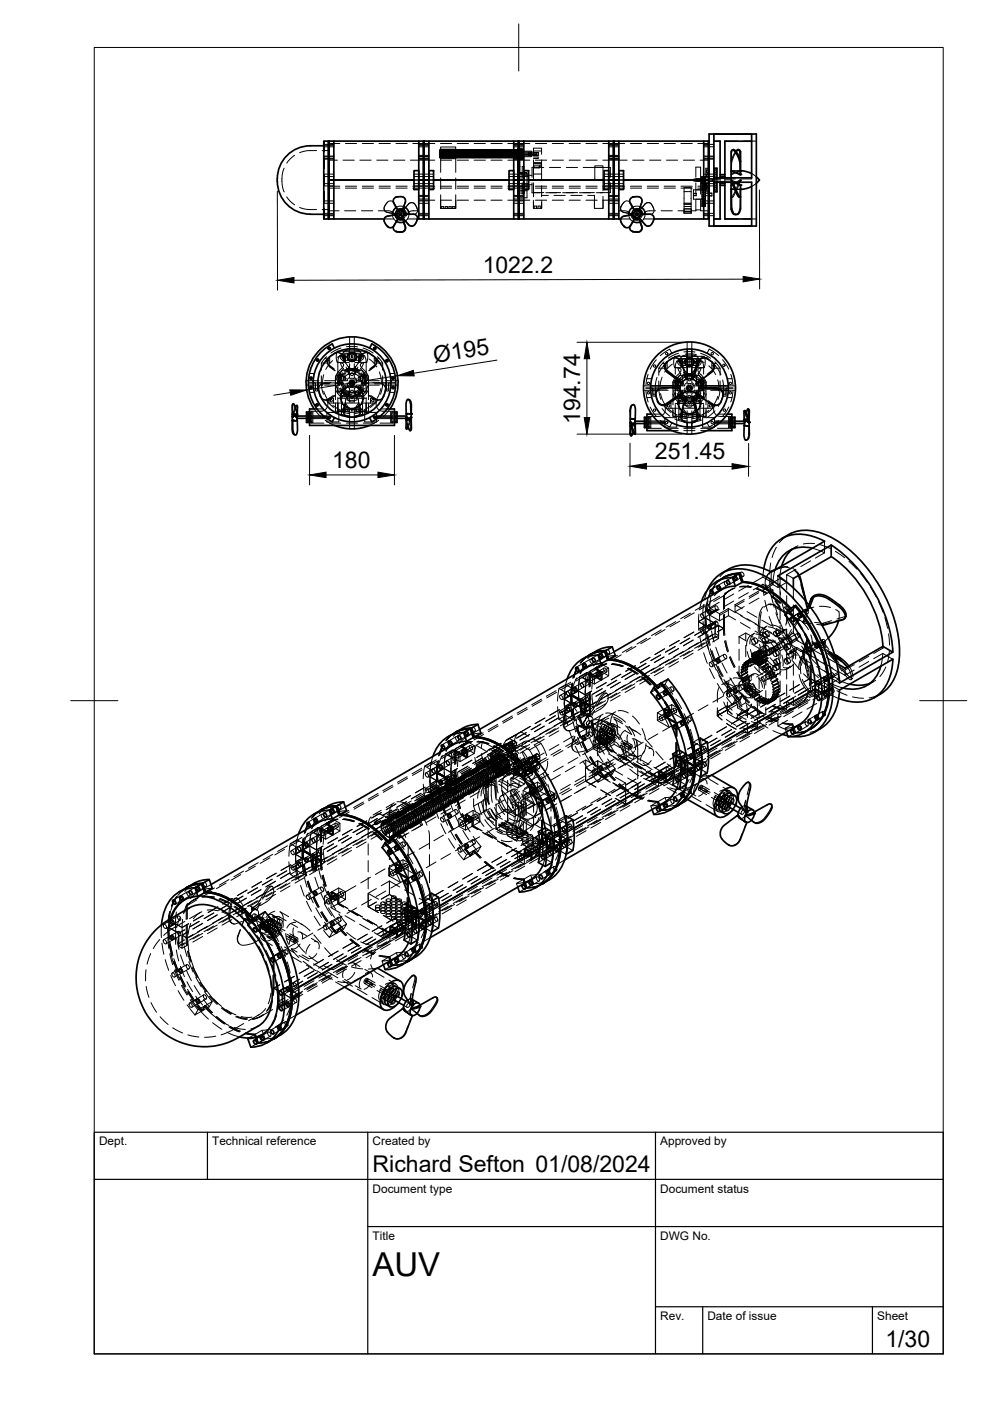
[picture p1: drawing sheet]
<svg xmlns="http://www.w3.org/2000/svg" width="210mm" height="297mm" viewBox="0 0 210 297" stroke-linecap="round" stroke-linejoin="round" font-family="sans-serif">
<defs><g id="words">
<text font-size="7" x="79" y="270.6">AUV</text>
<g font-size="4.9">
<text x="102.3" y="57.9">1022.2</text>
<text x="92.1" y="76.9" transform="rotate(-9 92.1 76.9)">Ø195</text>
<text x="123" y="89.9" transform="rotate(-90 123 89.9)">194.74</text>
<text x="70.4" y="99.2">180</text>
<text x="138.9" y="97.4">251.45</text>
<text x="79" y="248.5">Richard Sefton 01/08/2024</text>
<text x="187.7" y="285.7">1/30</text>
</g>
<g font-size="2.5">
<text x="21" y="242.9">Dept.</text>
<text x="45" y="242.9">Technical reference</text>
<text x="79" y="242.9">Created by</text>
<text x="140" y="242.9">Approved by</text>
<text x="79" y="252.8">Document type</text>
<text x="140" y="252.8">Document status</text>
<text x="79" y="262.9">Title</text>
<text x="140" y="262.9">DWG No.</text>
<text x="140" y="279.9">Rev.</text>
<text x="150" y="279.9">Date of issue</text>
<text x="186" y="279.9">Sheet</text>
</g>
</g></defs>
<!-- layer: Hidden -->
<g fill="none" stroke="#000" stroke-width=".21">
<path d="M60.2 35.7l-.3 .9-.1 1.3 .1 1.9 .3 .9M62.5 32.9l-1 .8-.7 .9M67.1 31.9a7.3 7.3 0 0 0-3.6 .5M68.3 31.9h1.3M68.6 30.8h.2v1.4M68.6 33.2h2.2M68.6 33.6h2.2M68.6 38.9h2.2M68.6 39.4h2.2M68.6 36.9h2.2M68.6 37.4h2.2M68.6 33.7h2.2"/>
<path d="M68.6 30.6h2.2M68.6 31.1h2.2M68.6 33.1h2.2M68.6 30.9h.2M68.8 29.9v.9h2M68.8 33.4v2.4M68.8 37v2.4M69.6 34h1.9M69.6 30.4h2.5M69.8 39.9h2.3M69.8 39.5h2.3M72.7 34h2.4"/>
<path d="M73.2 39.9h2.4M73.2 39.5h2.4M73.2 30.4h2.4M76.3 34h2.4M76.8 39.9h2.4M76.8 39.5h2.4M76.8 30.4h2.4M79.9 34h2.4M80.4 39.9h2.4M80.4 39.5h2.4M80.4 30.4h2.4M83.5 34h2.3"/>
<path d="M83.9 39.9h2.4M83.9 39.5h2.4M83.9 30.4h2.4M87 34h5.2M87.5 39.9h2.3M87.5 39.5h4.7M87.5 30.4h4.7M87.8 38.2h1M87.8 38.9h4.1M87.8 39.4h4.1M87.8 36.9h4.1M87.8 37.4h4.1"/>
<path d="M88.8 33.2h2.1M88.8 32.9h2.1M88.8 33.6h2.1M88.8 30.8h2.1M88.8 33.7h2.1M88.8 30.6h2.1M88.8 31.1h2.1M88.8 33.1h2.1M89.9 39.9h2.3M90.9 38.2h1M93.2 33.3h.1M93.2 31.8h.1"/>
<path d="M93.2 32.8v.5M93.2 31.8v.7M93.2 31.8v1.6M93.2 32.5v.3M93.2 31.8h2.8M93.2 32.8h2.5M93.2 32.5h2.5M93.3 31.8l-.1 1.5M93.3 33.4h.1M93.3 31.8v1.6l.2-.1 .1-1.5M93.3 31.8l.2 1.6zM93.4 31.8l-.1 1.6"/>
<path d="M93.4 33.4l.1-1.6-.1 1.6M93.4 39.9h2.4M93.4 39.5h2.4M93.4 34h2.4M93.4 30.4h2.4M93.4 31.8l.2 1.6-.1-1.6 .1 1.6h.1l.1-1.6M93.4 33.7v-2.5h3.2v2.5M93.4 33.7v2.8M93.4 37.7v2.4M93.4 31.6h3.2M93.4 33.6h3.2M93.4 32.5h3.2"/>
<path d="M93.4 32.8h3.2M93.6 31.8l.1 1.6zM93.6 31.8l.2 1.6 .1-1.6M93.7 31.8l-.1 1.6M93.7 31.8v1.6M93.8 33.4h.1M93.9 31.8l.1 1.6zM93.9 31.8v1.6M93.9 31.8h.1M94 31.8l-.1 1.6M94 31.8v1.6l.1-1.6 .1 1.6M94.1 33.4h.1"/>
<path d="M94.1 31.8l.2 1.6zM94.1 31.8l-.1 1.6M94.1 31.8h.1M94.2 31.8l-.1 1.6M94.2 31.8l.1 1.6v-1.6M94.3 31.8l.1 1.6h.1l.1-1.6M94.3 31.8l.2 1.6zM94.4 31.8l-.1 1.6 .1-1.6M94.4 31.8h.1M94.5 31.8v1.6l.1-1.6 .1 1.6M94.5 31.8l-.1 1.6M94.6 31.8l.1 1.6z"/>
<path d="M94.7 31.8h.1M94.7 31.8l-.1 1.6M94.7 31.8v1.6M94.8 33.4h.1M94.8 31.8l.2 1.6zM94.9 31.8l-.1 1.6M94.9 31.8h.1M94.9 31.8v1.6M95 31.8v1.6l-.2-1.6-.1 1.6M95 31.8v1.6l.1-1.6v1.4l.1 .2M95.1 31.8l.1 1.6zM95.1 31.8v1.6"/>
<path d="M95.1 31.8h.1M95.2 31.8l-.1 1.6 .1-1.6M95.2 31.8v1.6M95.3 31.8l-.1 1.6M95.4 31.8l.1 1.6zM95.4 31.8h.1M95.4 31.8l-.1 1.6M95.5 31.8l.1 1.6-.1-1.6 .1 1.6 .1-1.6M95.5 31.8l-.1 1.6M95.6 31.8l-.1 1.6-.2-.1v-1.5v1.6M95.6 31.8l.1 1.6zM95.7 31.8h.1"/>
<path d="M95.7 31.8l-.1 1.6M95.7 31.8v1.6l.1-1.6 .1 1.6M95.8 33.4h.1M95.8 31.8l.2 1.6zM95.9 31.8l-.1 1.6M95.9 31.8h.1M95.9 31.8v1.6M96 31.8l-.1 1.6M96 31.8v1.6l.1-1.6M96.1 33.4h.1M96.1 31.8v1.6l.1-.1v-1.5M96.1 31.8l.1 1.6z"/>
<path d="M96.1 31.8l-.1 1.6M96.1 33.4l.1-1.6v1.6M96.1 31.8h.1M96.2 31.8l.1 1.6v-1.6l.1 1.6h.1l.1-1.6M96.4 31.8l.1 1.6zM96.4 31.8h.1M96.4 31.8l-.1 1.6M96.5 31.8l-.1 1.6M96.5 31.8l.1 1.6v-1.6M96.5 31.8h.1M96.6 33.4h.1M96.6 31.8l.2 1.6z"/>
<path d="M96.6 31.8l.1 1.6M96.6 33.7v2.8M96.6 37.7v2.4M96.6 31.8h.2M96.7 31.8l-.1 1.6M96.8 31.8l-.1 1.6 .1-1.6v1.5l.2 .1v-1.6M96.8 31.8h.1M96.8 33.4h.1M96.9 31.8l.1 1.6zM96.9 31.8l-.1 1.6M96.9 31.8h.1M96.9 31.8v1.6"/>
<path d="M96.9 32.8h2.4M96.9 32.5h2.4M96.9 39.9h2.4M96.9 39.5h2.4M96.9 34h2.4M96.9 30.4h2.4M97 31.8l-.1 1.6M97 31.8v1.6M97.1 31.8l.1 1.6zM97.2 31.8l.1 1.6 .1-1.6 .1 1.6M97.2 31.8l-.2 1.6v-1.6l.1 1.6h.1l.1-1.6M97.2 31.8h2.4v1.6h.1l.1-1.6"/>
<path d="M97.2 31.8v1.6M97.3 31.8l.2 1.6zM97.4 31.8h.1M97.5 31.8l-.2 1.6M97.5 33.4l.1-1.6 .1 1.6M97.5 31.8l-.1 1.6M97.5 31.8v1.6M97.6 33.4h.1M97.6 31.8l.1 1.6zM97.6 31.8l-.1 1.6M97.6 31.8h.1M97.7 31.8v1.6v-1.6"/>
<path d="M97.7 31.8v1.6M97.8 33.4l.2-1.6-.1 1.6M97.8 31.8l-.1 1.6M97.9 31.8v1.6h.1l.1-1.6M97.9 31.8l.1 1.6zM97.9 31.8l-.1 1.6M97.9 31.8l.2 1.6-.1-1.6 .1 1.6 .1-1.6M98.1 31.8l.2 1.6zM98.1 31.8h.1M98.2 31.8l-.1 1.6M98.2 31.8l.1 1.6 .1-1.6M98.2 33.4l.1-1.6 .1 1.6"/>
<path d="M98.3 33.4h.1M98.3 31.8l.2 1.6zM98.4 31.8h.1M98.4 31.8v1.6M98.5 31.8v1.6l.1-1.6M98.5 31.8l-.1 1.6M98.6 33.4h.1M98.6 31.8v1.6l.1-.1 .1-1.5M98.6 31.8l.1 1.6zM98.6 31.8l-.1 1.6M98.6 33.4l.1-1.6v1.6M98.7 31.8l.1 1.6v-1.6v1.6l.2-.1 .1-1.5"/>
<path d="M98.8 31.8l.2 1.6zM98.9 31.8l.2 1.6v-1.6M98.9 31.8l-.1 1.6M99 31.8l-.1 1.6M99.1 33.4h.1M99.1 31.8l.2 1.6zM99.1 31.8v1.4l.1 .2M99.1 31.8h.2M99.2 31.8l-.1 1.6M99.2 33.4l.1-1.6 .1 1.6M99.3 31.8v1.6M99.3 33.4h.1"/>
<path d="M99.4 31.8l.1 1.6zM99.4 31.8l-.1 1.6M99.4 31.8h.1M99.4 31.8v1.6l.1-1.6M99.5 31.8l.1 1.6v-1.6M99.6 31.8l.1 1.6zM99.6 31.8l-.1 1.6 .2-1.6M99.7 31.8h.1M99.7 31.8l.1 1.6 .1-1.6v1.6M99.7 31.8v1.6M99.8 31.8l.2 1.6zM99.9 31.8h.1"/>
<path d="M99.9 31.8l-.1 1.6M100 31.8l-.1 1.6M100 31.8v1.6M100 31.8h.1M100.1 33.4h.1M100.1 31.8l.1 1.6zM100.1 31.8l-.1 1.6M100.1 31.8h.1M100.2 31.8l-.1 1.6M100.2 31.8v1.6l-.2-1.6v1.6M100.2 31.8v1.6l.1-1.6v1.4l.2 .2M100.2 31.8h.1"/>
<path d="M100.4 31.8l.1 1.6zM100.4 31.8v1.6M100.4 31.8h.1M100.4 31.8v1.6l.1-1.6M100.5 31.8v1.6M100.5 31.8h.1M100.5 32.8h2.4M100.5 32.5h2.4M100.5 39.9h2.4M100.5 39.5h2.4M100.5 34h2.4M100.5 30.4h2.4"/>
<path d="M100.6 31.8l-.1 1.6M100.6 33.4l.1-1.6-.1 1.6M100.6 31.8l.2 1.6zM100.6 31.8h.2M100.8 31.8v1.6v-1.6l.1 1.6 .1-1.6M100.8 31.8h2.4l-.1 1.6 .1-1.6M100.8 31.8l-.1 1.6h-.1l-.1-1.6v1.6M100.9 31.8l.1 1.6zM100.9 31.8h.1M100.9 31.8l-.1 1.6M101 33.4l.1-1.6 .1 1.6M101 31.8l.1 1.6v-1.6"/>
<path d="M101.1 33.4h.1M101.1 31.8l.1 1.6zM101.2 31.8h.1M101.2 31.8l-.1 1.6M101.2 31.8v1.6M101.2 31.8v1.6l.1-1.6M101.3 33.4h.1M101.3 31.8v1.6l.2-.1 .1-1.5M101.3 31.8l.2 1.6zM101.4 31.8l-.1 1.6M101.4 33.4l.1-1.6-.1 1.6M101.4 31.8l.2 1.6-.1-1.6 .1 1.6h.1l.1-1.6"/>
<path d="M101.6 31.8l.1 1.6zM101.6 31.8l.2 1.6 .1-1.6M101.7 31.8l-.1 1.6M101.7 31.8v1.6M101.8 33.4h.1M101.9 31.8l.1 1.6zM101.9 31.8v1.6M101.9 31.8h.1M102 31.8l-.1 1.6M102 31.8v1.6l.1-1.6 .1 1.6M102.1 33.4h.1M102.1 31.8l.2 1.6z"/>
<path d="M102.1 31.8l-.1 1.6M102.2 31.8h.1M102.2 31.8l-.1 1.6M102.2 31.8l.1 1.6v-1.6M102.2 31.8v1.6M102.3 31.8l.1 1.6h.1l.1-1.6M102.3 31.8l.2 1.6zM102.4 31.8l-.1 1.6 .1-1.6M102.4 31.8h.1M102.5 31.8v1.6l.1-1.6 .1 1.6M102.5 31.8l-.1 1.6M102.6 31.8l.1 1.6z"/>
<path d="M102.7 31.8h.1M102.7 31.8l-.1 1.6M102.7 31.8v1.6M102.8 33.4h.1M102.8 31.8l.2 1.6zM102.9 31.8l-.1 1.6M102.9 31.8h.1M102.9 31.8v1.6M103 31.8v1.6l-.2-1.6-.1 1.6M103 31.8v1.6l.1-1.6v1.4l.1 .2M103.1 31.8l.2 1.6zM103.1 31.8v1.6"/>
<path d="M103.1 31.8h.2M103.3 31.8v1.6M103.3 31.8h.1M103.3 31.8l-.1 1.6M103.4 31.8l.1 1.6zM103.4 31.8h.1M103.4 31.8l-.1 1.6M103.5 31.8l.1 1.6v-1.6M103.5 31.8l-.1 1.6M103.5 31.8h.1M103.6 31.8l.1 1.6zM103.7 31.8h.1"/>
<path d="M103.7 31.8l-.1 1.6M103.7 31.8v1.6l.1-1.6v1.6h.2v-1.6M103.7 31.8v1.6l-.2-1.6v1.6h-.1l-.1-1.6v1.6M103.8 33.4h.1M103.8 31.8l.2 1.6zM103.9 31.8l-.1 1.6M103.9 31.8h.1M104 31.8l-.1 1.6zM104 31.8v1.6M104.1 32.8h2.4M104.1 32.5h2.4M104.1 31.8l.1 1.6z"/>
<path d="M104.1 39.9h2.4M104.1 39.5h2.4M104.1 34h2.4M104.1 30.4h2.4M104.1 31.8h.1M104.2 31.8l.1 1.6 .1-1.6M104.2 31.8h.1M104.3 31.8l-.1 1.6h-.1l-.1-1.6v1.6l.2-1.5v1.5M104.4 31.8l.1 1.6zM104.4 31.8l-.1 1.4 .2 .2M104.4 31.8h2.4l-.1 1.6h-.1v-1.6M104.4 31.8h.1"/>
<path d="M104.4 31.8l-.1 1.6M104.5 33.4l.1-1.6 .1 1.6M104.5 31.8l-.1 1.6M104.5 31.8v1.6M104.6 33.4h.1M104.6 31.8l.2 1.6zM104.6 31.8l-.1 1.6M104.6 31.8h.2M104.7 31.8l-.1 1.6 .1-1.6M104.8 31.8l-.1 1.6 .1-1.6M104.9 31.8v1.6h.1l.1-1.6M104.9 31.8l.1 1.6z"/>
<path d="M104.9 31.8l-.1 1.6 .1-1.6M104.9 31.8h.1M105 31.8v1.6l.1-1.6 .1 1.6M105 31.8l-.1 1.6M105.1 31.8l.1 1.6zM105.2 31.8h.1M105.2 31.8l-.1 1.6M105.2 31.8v1.6M105.3 33.4h.1M105.3 31.8l.2 1.6zM105.4 31.8l-.1 1.6M105.4 31.8h.1"/>
<path d="M105.5 31.8l-.1 1.6M105.5 31.8v1.6l-.2-1.6-.1 1.6M105.5 31.8v1.6l.1-1.6 .1 1.6M105.6 33.4h.1M105.6 31.8l.1 1.6zM105.6 31.8l-.1 1.6M105.6 31.8h.1M105.7 31.8v1.6v-1.6M105.7 31.8v1.6M105.8 33.4l.2-1.6-.1 1.6M105.8 31.8l-.1 1.6M105.9 31.8v1.6h.1l.1-1.6"/>
<path d="M105.9 31.8l.1 1.6zM105.9 31.8l-.1 1.6M105.9 31.8l.2 1.6-.1-1.6 .1 1.6 .1-1.6M106.1 31.8l.2 1.6zM106.2 31.8h.1M106.2 31.8l-.1 1.6M106.2 31.8l.1 1.6 .1-1.6M106.2 33.4l.1-1.6 .1 1.6M106.3 33.4h.1M106.3 31.8l.2 1.6zM106.4 31.8h.1M106.4 31.8v1.6"/>
<path d="M106.5 31.8v1.6l.1-1.6M106.5 31.8l-.1 1.6M106.6 33.4h.1M106.6 31.8l.1 1.6zM106.6 31.8l-.1 1.6M106.6 33.4l.1-1.6v1.6M106.7 31.8l.1 1.6v-1.6v1.6l.2-.1 .1-1.5M106.8 31.8l.2 1.6zM106.9 31.8h.1M106.9 31.8l-.1 1.6M107 31.8l-.1 1.6M107 31.8l.1 1.6v-1.6"/>
<path d="M107 31.8h.1M107.1 33.4h.1M107.1 31.8l.2 1.6zM107.1 31.8v1.4l.1 .2M107.1 31.8h.2M107.2 31.8l-.1 1.6M107.2 33.4l.1-1.6 .1 1.6M107.3 31.8v1.6M107.3 31.8h.1M107.3 33.4h.1M107.4 31.8l.1 1.6zM107.4 31.8l-.1 1.6"/>
<path d="M107.4 31.8h.1M107.4 31.8v1.6l.1-1.6M107.5 31.8l.1 1.6zM107.6 31.8v1.6h.1l.1-1.6M107.6 31.8l.1 1.6zM107.6 31.8l-.1 1.6 .2-1.6M107.7 31.8h.1M107.7 32.8h2.3M107.7 32.5h2.3M107.7 34h4.6M107.7 39.9h2.2M107.7 39.5h4.6"/>
<path d="M107.7 30.4h4.6M107.7 31.8l.1 1.6 .1-1.6v1.6M107.7 31.8v1.6M107.8 31.8l.2 1.6zM107.9 31.8h.1M107.9 38.2h1M107.9 38.9h4.2M107.9 39.4h4.2M107.9 36.9h4.2M107.9 37.4h4.2M107.9 31.8l-.1 1.6M107.9 31.8h2.8"/>
<path d="M108 31.8l-.1 1.6M108 31.8v1.6M108.1 33.4h.1M108.1 31.8l.1 1.6zM108.1 31.8l-.1 1.6M108.1 31.8h.1M108.2 31.8l-.1 1.6M108.2 31.8v1.6l-.2-1.6v1.6M108.2 31.8v1.6l.1-1.6v1.4l.2 .2M108.4 31.8l.1 1.6zM108.4 31.8v1.6M108.4 31.8h.1"/>
<path d="M108.4 31.8v1.6l.1-1.6M108.5 31.8v1.6M108.6 31.8l-.1 1.6M108.6 33.4l.1-1.6-.1 1.6M108.6 31.8l.2 1.6zM108.6 31.8l.2 1.6v-1.6l.1 1.6 .1-1.6M108.8 31.8l-.1 1.6h-.1l-.1-1.6v1.6M108.9 31.8l.1 1.6zM108.9 31.8h.1M108.9 32.9h2.2M108.9 33.6h2.2M108.9 30.8h2.2"/>
<path d="M108.9 33.2h2.2M108.9 33.7h2.2M108.9 30.6h2.2M108.9 31.1h2.2M108.9 33.1h2.2M108.9 31.8l-.1 1.6M109 33.4l.1-1.6 .1 1.6M109 31.8l.1 1.6v-1.6M109.1 33.4h.1M109.1 31.8l.1 1.6zM109.2 31.8h.1M109.2 31.8l-.1 1.6"/>
<path d="M109.2 31.8v1.6M109.2 31.8v1.6l.1-1.6M109.3 33.4h.1M109.3 31.8v1.6l.2-.1 .1-1.5M109.3 31.8l.2 1.6zM109.4 31.8l-.1 1.6M109.4 33.4l.1-1.6-.1 1.6M109.4 31.8l.2 1.6-.1-1.6 .1 1.6h.1l.1-1.6M109.6 31.8l.1 1.6zM109.6 31.8l.2 1.6 .1-1.6M109.7 31.8l-.1 1.6M109.7 32.4h4v.4h-4"/>
<path d="M109.7 31.8v1.6M109.7 33.8h1v-2.4h-1v10.5h2v-2.4h-2M109.7 31.7h1M109.8 33.6l-.1 .1M109.8 33.4h.1M109.9 31.8l.1 1.6zM109.9 31.8v1.6M109.9 32.5v-.8l.1 1.5M109.9 32.8l-.1-1.1v1.7M109.9 31.8h.1M109.9 32.6v-1l-.1 1.3M109.9 33.6h.1"/>
<path d="M110 31.8l-.1 1.6M110 31.8v1.6l.1-1.6 .1 1.6M110.1 33.4h.1M110.1 39.9h2.2M110.1 31.8l.2 1.6zM110.1 32.6l-.1-.9v1.5M110.1 32.7l.1-1 .1 1.4M110.1 31.8l-.1 1.6M110.2 31.8h.1M110.2 32.1l-.1-.5-.1 1.9M110.2 33.6h.1M110.2 31.8l-.1 1.6"/>
<path d="M110.2 31.8v1.6M110.2 31.8l.1 1.6M110.2 33.8v1.5h-.5h.5v1.3h1.5v.2h-2M110.2 39.4v1.7h-.5M110.2 36.6v1.6M110.3 33.4l.1-1.6-.1 .1 .1 1.5M110.3 31.8l-.1 1.6M110.3 31.8l.2 1.6zM110.3 31.7l-.1 2v-.5M110.4 32.5l-.1-.8-.1 1.6M110.4 32.8v-1.1l.1 1.2M110.4 31.8h.1"/>
<path d="M110.4 33.6h.2M110.4 31.8l-.1 1.6M110.5 31.8l-.1 1.6M110.5 31.8v1.6M110.6 32.3l-.1 1.4-.1-1M110.6 33.4h.1M110.6 32.3v-.6l-.2 1.8M110.6 31.8l-.1 1.6M110.7 32.1v1.5M110.7 36.6v1.3M110.7 39.1v1.3h-.5M110.7 31.8v1.6l-.2-1.6v1.6"/>
<path d="M110.7 38.8v2.2h.4v-2.2M110.7 37.6v-2.3h.4v2.3M110.7 32.9v.6M110.7 32.4v-.7l-.1 1.3M110.7 31.9h.3v1.5h-.3zM110.7 33.4l-.1-1.6 .1 1.6M110.7 31.9l-.1 1.5M110.7 31.8h.1M110.7 32.1h1.9v1.1h-3.7M110.7 32h.3M111 32.2h2.1M111 33h2.1"/>
<path d="M111.1 38.2h1M111.1 39.2h1.7M111.1 37.2h1.7M111.1 36.6v1.3M111.1 39.1v1.3h.6M111.2 32.8h2.5M111.2 32.5h2.5M111.7 36.8v2.7M112.6 32.4h-.5v.4h.5l-.5 .1h.5M112.6 32.4h-.5M112.8 37.6v-2.1h.3v2.1M112.8 38.8v2.1h1.7"/>
<path d="M113.1 38.8v2.1M113.1 35.5h2.2M113.1 32.3h1v.6h-1M113.1 38.2v-1.3h1.7v1.3M113.1 32.7v-1.3h1.7v1.3M113.1 35.2v1.7M113.1 33.9v1.3M113.1 33.3h1v.3h-1M113.1 35.2v.4h1.2v-.4M113.1 35.4h.1M113.1 35.5h.1M113.1 32h1.7"/>
<path d="M113.1 39.4v2.3M113.1 34.7h1.6v.5M113.1 34.6h1.7M113.1 34.5h1.7M113.1 35.2h1.7M113.5 39.9h2.4M113.5 39.5h2.4M113.5 34h2.4M113.5 30.4h2.4M114.3 35.1l.1 .1M114.3 35.4h.5M114.7 34.8h.1"/>
<path d="M114.8 33.9v3M114.8 39.4v2.3M116.5 35.5h2.4M117.1 39.9h2.4M117.1 39.5h2.4M117.1 34h2.4M117.1 30.4h2.4M120.1 35.5h2.3M120.7 39.9h2.3M120.7 39.5h2.3M120.7 34h2.3M120.7 30.4h2.3"/>
<path d="M123.6 35.5h2.4M124.2 39.9h2.4M124.2 39.5h2.4M124.2 34h2.4M124.2 30.4h2.4M126.1 35.5h3.3v2.1M126.1 38.2v-3h1.7v5.3M127.8 39.9h2.3M127.8 39.5h4.7M127.8 34h5.2M127.8 30.4h4.7M128.1 38.2h1"/>
<path d="M128.1 38.9h4.1M128.1 39.4h4.1M128.1 36.9h4.1M128.1 37.4h4.1M129.1 33.2h2.1M129.1 32.9h2.1M129.1 33.6h2.1M129.1 30.8h2.1M129.1 33.7h2.1M129.1 30.6h2.1M129.1 31.1h2.1M129.1 33.1h2.1"/>
<path d="M129.4 38.8v2h-2.2M130.2 39.9h2.3M131.2 38.2h1M133.7 39.9h2.3M133.7 39.5h2.3M133.7 30.4h2.3M134.2 34h2.3M137.2 39.9h2.4M137.2 39.5h2.4M137.2 30.4h2.4M137.7 34h2.4M140.8 39.9h2.4"/>
<path d="M140.8 39.5h2.4M140.8 30.4h2.4M141.3 34h2.4M144.4 39.9h2.4M144.4 39.5h2.4M144.4 30.4h2.4M144.9 34h2.4M147.5 37.6v-2.2h1v2.2M147.5 37.9h1M147.5 38.5h1M147.5 38.8v2.4M148 39.9h2.2"/>
<path d="M148 39.5h2.2M148 30.4h2.3M148.4 34h1.9M148.5 38.8v2.4M148.7 37.9v.7M148.7 37.5h.9h-.9v.2h.9l-.9 .1M148.7 38.8h.9zM148.7 38.1h.9M148.7 37.9h.9M148.7 38.2h.9M148.7 37.8h.9M148.7 38.5h.9"/>
<path d="M148.7 38.3h.9M148.8 39.5v.2h.8M148.8 39.8v.3h.8h-.8h.8M148.8 38.7l.8 .1zM148.8 39.2v.3h.8M148.8 39.7l.8 .1M148.8 39.2h.8M148.8 39.4h2.6M148.8 39.8h.8M148.8 39h.8M148.8 39.1h.8M148.8 39.3h.8"/>
<path d="M148.8 39.5h.8M149.2 33.2h2.2M149.2 33.6h2.2M149.2 38.9h2.2M149.2 30.8h1.1M149.2 36.9h2.2M149.2 33.7h2.2M149.2 30.6h2.2M149.2 31.1h2.2M149.2 33.1h2.2M149.6 38.7v5.1M149.6 38.7l-.8 .1h.8h-.8v.2h.8h-.8v.2h.8"/>
<path d="M149.6 38.8v1.9h.6v-1.9M149.6 38.6h-.9h.9h-.9v.2M149.6 37.8h-.9v.1M149.6 38h-2.4v.4h2.4M149.8 37v.6h.4v-1.9h-.6v1.9M150.2 39.7h-.4v.6h.4M150.2 38.8h-.4v.6h.4M150.2 36h-.4v.6h.4M150.2 38h.5v.4h-.5M150.3 37.9h.7v.6h-.7M151.4 37.7v.2h1.3M151.4 37.4h-2.2"/>
<path d="M151.4 29.9h1.3M151.4 37.9v.7M151.5 39.7h.4v.6h-.4M151.5 38.8h.4v.6h-.4M151.5 37h.4v.6h-.4M151.5 36h.4v.6h-.4M151.5 37.7v.9M152 37.7v.9M152.5 38h-1.4v.4h1.4M152.7 37.7v.9M152.7 37.9h1M152.7 38.5h1"/>
<path d="M153.6 38.4h1.4M153.7 37.7v.9M155 38.3l2 1.1M155 37.7l.1 .4M155 36.3l2 .6M155 38.4l.1 .2M155 38.2v.2M155 38.4v.2M155 36.2h2M155.1 38.1l.8 .5M155.1 38.1l.2 .5M155.1 35.2v1"/>
<path d="M155.5 31.7l-.4 .6v1.7M155.9 37.9l-2.3 .1M156 32.1l-.5 .8-.5 1.3M156.4 29.9h-2.7M156.7 31.8h-.2l-.5 .6-.6 1.2-.3 1.1v1.4M156.9 33.9l.1 2.3M157 38.1l-1.4 3-.3 .5-.3 .1M157 38.2h.1M157 36.3h.1M157 38.2l-1.2 3-.5 .7-.2-.2v-1.4M157 38.3h.1M157 36.9h.1"/>
<path d="M157 38.3l-2 1.1M157 36.3l-2 .6M157 38.2l-2 1.1M157 36.3l-2 .7M157 36.2h.1M157.6 29.9h2.8M159.4 36.8l1 .7M159.4 37.7v.2h-2.3M160.4 38.9l-1 .6M60.8 41.7l.7 1 1 .7M63.5 44l.3 .1a8.4 8.4 0 0 0 3.3 .3M68.3 44.4h1.3"/>
<path d="M68.6 42.6h2.2M68.6 43.1h2.2M68.6 45.2h2.2M68.6 45.7h2.2M68.6 45.4h.2M68.8 40.6v2.3M68.8 44.1v1.4h-.2M69.6 44.7h2.3M70.8 45.5h-2v.9M73.1 44.7h2.3M76.6 44.7h2.4M80.2 44.7l2.6 .1 .5 .3 .5 .7"/>
<path d="M81.5 46.4h2M82.2 48h.1M82.2 42.8l-.3 .4a1.08 1.08 0 0 0-.2 1.6l.3 .2 2.1 .5M83.2 45.6l.2 .7 .7 .7M83.7 45.5a1.22 1.22 0 0 0 1.9 1M83.8 45.5l.2 .5 .4 .4M83.9 45.5a.99 .99 0 0 0 1.5 .8M84 41.8h.1M84 41.8l.3-.1a1.1 1.1 0 0 1 1.6 .6v.5l-.7 2h.1M84 49.1h.1M84.1 45.5l.1 .1zM84.2 45.5l-2.1 .4-.5 .3-.2 .4a1.68 1.68 0 0 0 .8 1.4"/>
<path d="M84.2 45.6h.1M84.2 45.3l-.1 .2zM84.2 45.3h.1M84.3 44.4a1.27 1.27 0 0 1 1.9 1.1M84.4 44.6a1.01 1.01 0 0 1 1.5 .9M84.4 46l.2 .1M84.4 44.9l.2-.1-.4 .4-.1 .2M84.5 46l.3 .2 .5-.1M84.6 44.8l-1.2-1.9-.4-.3h-.4a1.53 1.53 0 0 0-1 2.1l.5 .3 2.1 .4M84.6 44.7l-.1 .1M84.6 46.2l-.1-.2-1.1 2M85.2 44.7v.1"/>
<path d="M85.2 46.1v.1M85.2 44.8h.1M85.2 46.1h.1M85.3 46.1h.1M85.3 46.1h-.1M85.3 46.1h-.1l.4 1M85.3 44.8h.1M85.3 44.8l.3 .7M85.3 46.1l.1-.1 1.2 1.6 .7 .3 .6-.2 .6-1.2M85.3 44.8l.1 .1 1.5-1.8 .7-.1 .4 .3 .5 1.2-.2 .7-.5 .3h-.7h-1.5v-.2M85.3 46.1l.3 1M85.3 44.8l.3 .3v.4"/>
<path d="M85.3 46v.1M85.4 46h.1M85.4 44.5l-.6-.1-.5 .1M85.4 44.9h.1M85.6 43.8l-1-.1-.6 .3M85.6 45.4v.2M85.6 45.5l-.3 .6M85.6 45.4v.1M86 45.4l-.1 .5-.4 .5M86.4 46.4h2.1M86.7 45.4l-.2 .8-.5 .7M88.5 46.5h.1"/>
<path d="M88.5 44.4l-.1-.3a1.17 1.17 0 0 0-1.3-1.1l-.4 .2-1.4 1.6M88.8 44.7a3.1 3.1 0 0 0-2 .2l-.7 .9M88.8 41.4h2.1M88.8 45.5h2.1M88.8 42.4h3.4M88.8 42.6h2.1M88.8 43.1h2.1M88.8 45.2h2.1M88.8 45.7h2.1M88.8 41.7h2.1M88.8 42.2h2.1M93.4 42.4h2.4"/>
<path d="M93.4 42.4v1.8h3.2v-1.8M93.4 41.3v2.9h3.2v-2.9M93.6 44.2v-.4h.5v.4M94.4 44.2v-.4h.5v.4M95.2 44.2v-.4h.5v.4M96 44.2v-.4h.5v.4M96.9 42.4h2.4M100.5 42.4h2.4M104.1 42.4h2.4M107.7 42.4h4.6M108.9 41.4h2.2M108.9 45.5h2.2"/>
<path d="M108.9 42.6h2.2M108.9 43.1h2.2M108.9 45.2h2.2M108.9 45.7h2.2M108.9 41.7h2.2M108.9 42.2h2.2M110.7 40.4h.4v.7h-.4zM113.1 42.4v1.8h1.8v-1.8M113.1 40.8h2.2M113.1 42.9v1.3M113.3 44.2v-.5h.4v.5M113.5 42.4h2.4"/>
<path d="M114.1 44.2v-.5h.5v.5M114.8 42.9v1.3M114.8 41.4h1.5M115.7 40.9h2.4M116.5 40.8h2.4M117.1 42.4h2.4M117.5 41.4h2.3M119.3 40.9h2.4M120.1 40.8h2.3M120.7 42.4h2.3M121 41.4h2.4M122.9 40.9h2.3"/>
<path d="M123.6 40.8h2.4M124.2 42.4h2.4M124.6 41.4h1.4v2.8M126 42.4v1.8h1.9v-1.8M126.4 40.9h1.4M127.8 42.4h3.4M127.8 41.6v2.6M129.1 41.4h2.1M129.1 45.5h2.1M129.1 42.6h2.1M129.1 43.1h2.1M129.1 45.2h2.1"/>
<path d="M129.1 45.7h2.1M129.1 41.7h2.1M129.1 42.2h2.1M131.2 44.7a2.93 2.93 0 0 1 2 .2l.6 .9M131.6 46.4h2M132.3 48h.1M132.3 42.8l-.3 .4a1.05 1.05 0 0 0-.1 1.7l2.4 .6M133.3 45.6l.2 .7 .7 .7M133.8 45.5a1.23 1.23 0 0 0 1.9 1M133.9 45.5l.2 .5 .5 .4M134 45.5a.99 .99 0 0 0 1.6 .8M134.2 41.8h.1"/>
<path d="M134.2 41.8l.3-.1a1.09 1.09 0 0 1 1.6 .8l-.8 2.3h.1M134.2 49.1h.1M134.3 45.5v.1zM134.3 45.5l-2 .4-.5 .3-.2 .4a1.67 1.67 0 0 0 .7 1.4M134.3 45.6h.1M134.3 45.3v.2zM134.3 45.3h.1M134.4 44.4a1.27 1.27 0 0 1 1.9 1.1M134.5 44.6a1.01 1.01 0 0 1 1.5 .9M134.6 46l.1 .1M134.6 44.9l.1-.1-.4 .4v.2M134.6 46l.3 .2 .5-.1"/>
<path d="M134.7 44.8l-1.1-1.9-.5-.3h-.3a1.53 1.53 0 0 0-1 2.1l.5 .3 2 .4M134.8 44.7l-.2 .1M134.8 46.2l-.2-.2-1.1 2M135.3 44.7v.1M135.3 44.8h.1M135.4 44.8h.1M135.4 46.1l-.1 .1M135.4 46.1h.1M135.4 46.1h-.1l.4 1M135.4 44.8l.4 .7M135.4 46.1l.1-.1 1.3 1.6 .6 .3 .6-.2 .6-1.2M135.4 44.8l.1 .1 1.5-1.8 .6-.1 .5 .3 .6 1.2-.3 .7-.4 .3h-.7h-1.5v-.2"/>
<path d="M135.4 46.1l.3 .9M135.4 44.8l.3 .3 .1 .4M135.5 46l-.1 .1M135.5 46h.1M135.5 44.5l-.5-.1-.6 .1M135.5 44.9h.1M135.7 43.8l-1-.1-.6 .2M135.8 45.4v.2M135.8 45.5l-.4 .6M135.8 45.4v.1M136.1 45.4l-.2 .7-.3 .3M136.5 46.4h2.2"/>
<path d="M136.8 45.4l-.3 1-.4 .4M138.6 46.5h.1M138.6 44.4l-.1-.3a1.17 1.17 0 0 0-1.3-1.1l-.4 .2-1.4 1.6M139 44.7a3.1 3.1 0 0 0-2.1 .2l-.4 .4-.3 .5M140.2 44.7h2.4M143.7 44.7h1.3M145 44.3h1.6v.5h-1.6zM145 45.2v-5.4h1.5v5.4M145 43.1h1.5M145 44.3h1.6M145 45.2h1.6M145 43.3h1.5"/>
<path d="M145 43.2h1.5M145 43.8h1.5M145 40.6h1.5M146.6 44.7h.9v-.2h1v.2h1.8M146.6 44.8h-1.6v.4M146.6 44.8v.4M147 41.4l.6 .1h-.6M147 41h.6h-.6M147 41.4h.1M147 41h.6v.5h-.6M147 41v.5M147.5 42.4v2.1"/>
<path d="M148.5 42.4v2.1M148.8 42.1h.1M148.8 41.7v.3M148.8 40.2h-1.8v2h1.8M148.8 40.1v.3h.8M148.8 40.5v.3h.8M148.8 40.9v.3h.8M148.8 41.6l.8 .1M148.8 40.4l.8 .1M148.8 40.8l.8 .1M148.8 42.1h.8h-.8M148.8 40.4h.8h-.8"/>
<path d="M148.8 43.3h.8M148.8 43.8h.8M148.8 41.2v.1M148.8 43.2h.8M148.8 43h.8M149.2 45.5h1.1M149.2 42.6h2.2M149.2 43.1h2.2M149.2 45.2h2.2M149.2 45.7h2.2M149.6 43.7h-.8l.8 .1M149.6 43.6l-.8 .1"/>
<path d="M149.6 43.3h-.8v.1l.8 .1h-.8h.8h-.8v.1M149.6 43.3h-.8M149.6 43.1h-.8v.2M149.6 43l-.8 .1M149.6 42.8h-.8v.2M149.6 42.3h-.8l.8 .1h-.8v.3h.8l-.8 .1M149.6 42.1h-.8v.2M149.6 42l-.8 .1M149.6 41.3h-.8v.3h.8M149.6 41.5h1.3M149.6 41h1.3M150.3 40.9h.6v.6h-.6"/>
<path d="M151.4 46.4h1.3M152.7 46.4h.1M153.7 46.4h.1M153.7 46.4h2.7M155 40.2h.8M155 41.7l.2 .2M156.2 40.2h.8M156.9 42.3v1.7l-.2 .8-.4 .6-.4 .1M156.9 40.3l-.1 1.6M157 40.1h-2M157 40.1v1M157 40.1h.1"/>
<path d="M157 40.1l-1.2 .1M157.6 46.4h2.8M65.6 79.2h1M68.1 77v1.5M68.1 79.7v1.5M68.6 79.4l-.2 1.1v1.3M68.9 76h1v1h-1.8M69.3 75.6l-1.2 1.4M69.8 75.7l.1-.1-.5 .8 .1 .9 .3 .4 1.2 .9M69.9 75.6l-.1 .1M70.5 76.5l-1.4 1.8M70.9 78.2l-1.3-1 .3 .5 1.2 .9"/>
<path d="M70.9 74.9l-.1 .1M70.9 74.9l-.1 .1 .9-.2 .8 .4M71.2 79.6h1.2a4.1 4.1 0 0 0 .3 2.8l.6 .6 .7 .4M71.5 76.8h2.5M71.8 78.9l1.3 1M72 79.3l1 .8M72 75.4l-.4 1.3v6.7M72 79.3l1 .7M72.1 79.4l-.5 1.5M72.2 76.8l.1 .7 .5 .7-1 1.7h-.7v1.3M72.3 75.7l.3-.7 .6-.6h2.9l.6 .6 .3 .7M72.3 73.8l-2.1 1.1"/>
<path d="M72.3 79.5l-.1 .1a2.84 2.84 0 0 0-.4 2.2M72.3 75.1l.6-.2h3.5a.75 .75 0 0 1 .7 .7 .75 .75 0 0 1-.7 .8h-3.5a.75 .75 0 0 1-.7-.5 .75 .75 0 0 1 .1-.8zM72.5 79.6l-.2 .2a2.66 2.66 0 0 0-.3 2M72.7 79a2.85 2.85 0 0 0-1 2.2M72.8 74.6a4.1 4.1 0 0 1 3.6 0M72.9 79.2l-.6 .6-.4 1.4M72.9 78.6a3.5 3.5 0 0 1 3.5 0M73 76.7l-.5-1.5 .4 .6 .4 1.2M73.1 79.9a1.97 1.97 0 0 0-.2 2.4M73.3 76.9l-.5-1.4-.4-.5-.5-.2a2.13 2.13 0 0 0-2.4 2.1l.1 .3M73.4 77.8l.5 1.5h.1l-.4-1.2M73.4 79l-.3 .2a2.44 2.44 0 0 0-1 2"/>
<path d="M73.4 73.5h2.4M73.6 75.7a.99 .99 0 0 0 1.5 .8M73.7 75.7l.2 .5 .6 .4 .7-.2 .4-.7M73.7 78.1l.4 1.2M73.7 78.5l1.3-.2 1.1 .4M73.7 75l-.9 .2-1.3 .6M73.8 78.6h.4a2.66 2.66 0 0 1 1.8 .3M73.9 77.8l.2 .1v.3M73.9 78.1v.5M74 76.2l.4 .2M74 79.3h.1M74 78.5h-1.4a3.3 3.3 0 0 0-1.3 2.1"/>
<path d="M74 74.5h-2.5l-.1 .4-.1 1 .2 .9 .9 .1 .5 .4-.3 .6-1 1.1-.5 .8v2.7l.5 1 .8 .7M74.1 74.8l-.4 .6v.3l.4 .6M74.1 74.8l-.4 .4v.6a.66 .66 0 0 0 .7 .6h.5M74.1 74.8h1.1M74.1 74.8l-.5 .8 .3 .8 .8 .3 .7-.5a.92 .92 0 0 0-.4-1.3 .92 .92 0 0 0-1.3 .6 .92 .92 0 0 0 .8 1.2l.7-.2 .4-.5v-.7l-.4-.5M74.1 74.8a1 1 0 0 1 1.5 .8M74.1 78.2h1v.2h-1zM74.1 77.1v2.9l-.5 .4v.3h-1.2M74.1 71.4v4.5M74.3 75.1a.59 .59 0 0 1 .9 .6 .59 .59 0 0 1-.9 .5M74.5 75.4h.3v.4h-.3zM74.6 78.7h.1a2.51 2.51 0 0 1 2.1 1.3"/>
<path d="M74.9 75.1a.59 .59 0 0 0-.9 .5 .59 .59 0 0 0 .9 .5M74.9 74.9l1.5 .3 .8 .3M75.1 77.1v2.9l.5 .4v.3h1.3M75.1 71.4v4.5M75.2 74.8l.3 .4 .1 .6a.66 .66 0 0 1-.7 .6l.5-.3 .1-.4v-.4zM75.2 75.1a1.5 1.5 0 0 1 .2 2.7v.4h-1.6l.1-.4a1.49 1.49 0 0 1 .1-2.6M75.2 78.5h1.5l1 1.2 .3 .9M75.2 74.5h2.6l.2 .9-.2 1.4-1 .2-.4 .3 .1 .4 1.2 1.3 .4 .8v2.7l-.5 1-.7 .7M75.2 76.8h2.6M75.4 79.3a2.02 2.02 0 0 1 1.2 2M75.4 79.3a2.03 2.03 0 0 0-2.3 .6M75.4 78.1v.5"/>
<path d="M75.4 77.8l-.3 .1v.3M75.4 78.7l-.3-.1a2.66 2.66 0 0 0-1.8 .3M75.5 78.5l-.3-.1a2.75 2.75 0 0 0-2 .3M75.5 75.4l-.1 .8-.5 .5-.8-.2-.4-.6M75.6 78.1l-.4 1.2M75.9 77.8l-.5 1.5M76.2 79.9l.1 .1M76.2 79.9h.1M76.4 79.2l.5 .6 .4 1.4M76.6 79l.7 1.2 .2 1M76.8 79.6l.1 .2a2.66 2.66 0 0 1 .3 2M76.8 75.2l.9-.4 .7 .2a1.98 1.98 0 0 1 1.5 1.9l-.4 .8-1.2 .9"/>
<path d="M76.8 75.2l-.5 1.5M76.8 75.2l-.4 .6-.4 1.2M77 79.5v.1a2.87 2.87 0 0 1 .4 2.2M77 73.8l2.1 1.1M77.1 76.8l-.2 .7-.5 .7 1 1.7h.7v1.3M77.2 79.5l.3 .5 .1 .9M77.2 79.3l-1 .7M77.3 75.4l.3 1.3v6.7M77.3 79.3l-1 .8M77.4 78.9l-1.2 1M78 79.6h-1.1a3.7 3.7 0 0 1-.6 3.1l-1.1 .7M78.3 76.1l.6 .5 1 1.2"/>
<path d="M78.3 74.9l.1 .1M78.4 78.2l1.3-1-.3 .5-1.2 .9M78.4 74.9v.1M78.4 75l-.7-.3a1.41 1.41 0 0 0-1.4 1.1l-.4 1.1M79.4 75.6v.1M79.5 75.7l-.1-.1 .4 .9-.1 .7M80 75.6l1.1 1.4M80.4 76h-1v1h1.7M80.4 78.9l.5 2.3M81.1 77v1.5M81.1 79.7v1.5M82.6 79.2h1.1"/>
<path d="M137.4 79.4l-.5 2.3M139.1 76.3l-1.2 2M139.3 80l-.4 2.3h-.5M140.4 80l-.5 2.3M140.4 77.1h1.1v1h-1.8M140.8 76.7l-1.1 1.4v1.5M141.2 77.1l-1.4 1.8M141.4 76.7v.1M142.4 76.1l.8-.2 .8 .4M142.4 76v.1M142.5 74.9l-.5-.9-2 1.4M142.5 76l-.1 .1"/>
<path d="M142.6 77.2l-.7 .5-1 1.2M143 77.9l1.2 .3 .2 .4-1.4 1.6-.3 .7v4.9M143.6 76.5h-.1a4.4 4.4 0 0 0-.3 2.8M143.7 77.9l.2 .7 .5 .7-1 1.7h-.7M143.8 76.8l.3-.7 .6-.6h3l.6 .6 .2 .7M143.8 74.9l-2.1 1.1M143.9 76.2l.4-.2h3.6a.75 .75 0 0 1 .8 .7 .75 .75 0 0 1-.8 .8h-3.5a.76 .76 0 0 1-.7-.5 .76 .76 0 0 1 .2-.8zM144 76.3l.5 1.5M144 76.3l.4 .6 .4 1.2M144.2 75.3l-2.1 1M144.4 75.7a4.2 4.2 0 0 1 3.6 0M144.9 78.9l.6 1.5"/>
<path d="M145 74.6h2.4M145.2 79.2l.4 1.2M145.2 76.8l.3 .7 .6 .3 .6-.2 .4-.8M145.3 79.6l.3-.1a2.75 2.75 0 0 1 2 .3M145.3 76.5l.1 .8 .5 .3 .8-.1 .4-.5-.3 .5-.5 .3-.6-.2-.4-.5a.93 .93 0 0 1 .8-1.3 .93 .93 0 0 1 1 1.2M145.3 75.1l1.1-.1 1.2 .2M145.4 79.7h.3a2.75 2.75 0 0 1 1.8 .3M145.4 79.2v.5M145.4 78.9v.4h1.5v-.4M145.5 79.9l-.8 .4-.6 .6M145.6 77.3l.3 .2M145.6 79.6h-1.5l-1 1.2-.3 .9"/>
<path d="M145.6 75.6h-2.6l-.2 .9 .2 1.4h2.6M145.6 79.5a2.86 2.86 0 0 0-2.3 3.2M145.6 76.2a1.49 1.49 0 0 0-.8 1.4 1.49 1.49 0 0 0 .9 1.4v.5h1v-.5a1.48 1.48 0 0 0 .9-1.4 1.48 1.48 0 0 0-.8-1.3M145.6 75.9h1.1M145.7 77.4l-.4-.6v-.4l.3-.5-.3 .4-.1 .6a.66 .66 0 0 0 .7 .6M145.7 79.8h1M145.7 72.5v1.5M145.9 75.8l-.6 .4-.2 .6 .3 .7 .5 .3 .7-.1 .4-.4 .2-.6-.3-.7M145.9 76.2a.59 .59 0 0 1 .9 .6 .59 .59 0 0 1-.9 .5M145.9 76l-1.5 .3-.8 .3M145.9 77.5h.6M145.9 79.3l-.9 .1-.5 .3"/>
<path d="M146 76.5h.3v.4h-.3zM146.4 79.3l1.5 .4M146.5 76.2a.59 .59 0 0 0-.9 .5 .59 .59 0 0 0 .9 .5M146.7 75.9a1 1 0 0 0-1.5 .8M146.7 72.5v1.5M146.8 75.9l.3 .6v.3l-.2 .4-.4 .3M146.8 75.9l.4 .6v.4a.66 .66 0 0 1-.7 .6M146.8 79.6h1.5a3.3 3.3 0 0 1 1.2 2.1M146.8 75.6h2.5l.2 .9-.2 1.4M146.8 79.5a2.9 2.9 0 0 1 2.3 3.2M146.8 77.9h2.5M146.9 79.9l.8 .4 .6 .6"/>
<path d="M146.9 79.2v.5M147 79.8l-.4-.1a2.66 2.66 0 0 0-1.8 .3M147.1 76.1l.9 .2 1.3 .6M147.2 76.8a.99 .99 0 0 1-1.5 .8M148.5 74.9l2.1 1.1M148.6 77.9l-.1 .7-.5 .7 1 1.7h.7M148.8 75.5l2 1.2M148.8 76.5a4.4 4.4 0 0 1 .4 2.8M149.3 77.9l-1 .2-.3 .4 1.3 1.7 .4 .7v4.9M149.9 74.9l.5-.9 2 1.4M149.9 76h.1M149.9 79.3l1.3-1-.3 .5-1.1 .9"/>
<path d="M150.3 77.6l1.4 1.8M150.9 76.7l.1 .1M151 76.8l-.1-.1 .5 .8-.2 .8M151.6 76.7l1.1 1.4v1.5M151.6 77.5l1.2 1.9M151.9 77.1h-1v1h1.8M153.2 76.3l1.3 2M154.9 79.4l.5 2.3M62 89.1h1h-1l.3 .1M62 87.7h1v.6l-1-.5 1 .6M62 87.8l.3 .1M62 88.5h.1"/>
<path d="M62 88.4h.1M62 89.2h.5M62 87.7h.1M62 88.4v.1M62.2 85.6l-.1 .2-.1 2M62.3 88.3l-.3 .2M62.6 86.3l-.6 1.9M63 87.8l-1 .6 .6-.5 .4-.1M63 89.2h-.3M63 87.8l-1 .6M63 87.8h.1M63 88.3h.1"/>
<path d="M63 87.8l-1 .7M63 88.2h.1M63 86l-1 2.5 1-.7M64.9 80.7h2.7M64.9 81.6h2.7M65.2 88.4h.3M65.2 88.5h.3M65.2 88.8h.3M65.2 88.1h.3M65.4 81.2h1.5v1.3h.5v-1.3h.7h-.7v1.7h-.5v-1.7zM65.5 87.6h-.3v1.8h.3M65.6 83.2h1"/>
<path d="M65.8 87.6h.3v1.8h-.3M65.8 87.4h.5v2.2h-.5zM65.8 88.4h3.5M65.8 88.5h3.5M65.8 88.8h.3M65.8 88.1h.3M66.3 88.8h3M66.3 88.1h3M66.4 80.7v.2M66.6 86.7l1.5 1.7M66.9 81.2h.5M67.2 86.7h1.3"/>
<path d="M67.5 82.8v.1M67.9 84v.1M67.9 84h.1M68.1 81.2l.2 1.4 .3 1M68.2 81.4l-.5 .5-.2 .5v.5v-.1M68.4 88.4v.1M68.6 83l.4 1 .7 1.1M68.8 80.7h2.4M68.8 81.6h2.4M69 89.1l1.9 1.1M69.1 84.7l.9 1.1 .7 .6M69.3 84.9a1.49 1.49 0 0 1-1.3 2.3h-2.1v2.5h2.8"/>
<path d="M69.3 87.4h2.5v2.1h-2.5zM69.9 89.7h2.3M70.2 81.1l-1.6 .1-.9 .6a2.13 2.13 0 0 0 1.2 3h.4M70.5 85.9l1 .7 1.1 .5M70.7 83.8l-1.4 1M70.7 85.5v-1.1h-1v1.1h2.5M71.1 83.8l-1.1 .7-.7 .3M71.1 83.8l-1.2 .9-.6 .2-.8-.2-.6-.7M71.1 85.5v1.7h2.9h-2.4v-1.7M71.1 82.4v2.3M71.3 81.8l.5 1.3 .8 .8h1.4M71.6 81.2h-2.7l-.7 .2h1.6"/>
<path d="M71.6 84.3v2.9M71.6 84.4h2.4M71.8 87l2.2 .7M71.9 81.2h-.3M71.9 81.2h.7M72 82.3l.1 .3a2.71 2.71 0 0 0 1.6 1.3M72.2 82.3l.7 .9 .9 .5M72.3 84.1h1.7M72.3 82.9l.3 .3a2.68 2.68 0 0 0 1.7 .8M72.4 81.6h1.2v.3l.5 .4v3M72.4 87.3v.5M72.4 87.8l1.6 .4"/>
<path d="M72.4 86.8h.5M72.4 87.2v-.5h.5v.5M72.5 82.4l.9 1 1.2 .3M72.5 82.7l.1 .2a2.59 2.59 0 0 0 1.8 .9M72.6 81.2h.1M72.6 81.2v.1h-1.6M72.6 81.1h-1.2M72.6 81.3h.1M72.9 87.3l.3 .7 .9 .5h-.2M72.9 82.4l.3 .1a.18 .18 0 0 1-.1-.3 .18 .18 0 0 1 .3 .1v-.3l.4 .2v-.3l.3 .1 .1-.2 .3 .2 .2-.3 .1 .3 .2-.2 .2 .2 .3-.1v.3l.3-.2v.3l.3-.1v.3a.18 .18 0 0 1 .3 0 .18 .18 0 0 1-.1 .3h.1a.17 .17 0 0 1 .2 0 .17 .17 0 0 1 0 .3h.3a.18 .18 0 0 0-.2 .3 .17 .17 0 0 0 .3 0l-.2 .3 .3 .2-.2 .2 .3 .2-.3 .2 .2 .1-.3 .2 .2 .2-.3 .1 .2 .3h-.3v.4l-.2-.1 .1 .3h-.4l.1 .3-.4-.1-.1 .3-.2-.2v.3l-.4-.1v.2l-.3-.2-.2 .3-.1-.3a.17 .17 0 0 1-.2 .2 .17 .17 0 0 1-.2-.2l-.3 .1a.17 .17 0 0 0 0-.2 .17 .17 0 0 0-.3 .1l-.1-.3a.19 .19 0 0 1-.2 .1 .19 .19 0 0 1 0-.3l-.3 .1v-.4l-.3 .1 .1-.4h-.3l.1-.3h-.3l.2-.3-.2-.1 .2-.3-.3-.2 .3-.2-.3-.1 .3-.2-.2-.2 .3-.1-.1-.3a.16 .16 0 0 0 .3 0 .16 .16 0 0 0-.1-.3h.3zM72.9 82.3a2.02 2.02 0 0 0 2.2 .8M72.9 82.3l-1.3 .9"/>
<path d="M73 82.4l-1 .7M73.1 82.4l-1 .7M73.1 80.6v-2.1h3v2.1M73.1 81.8v2.4M73.1 85.4v2.1M73.2 86.8h.5M73.2 87.2v-.5h.5v.5M73.2 85.4l-.5 1.6 .3 1a2.13 2.13 0 0 0 3.3-.3l.1-.4M73.3 85.4l-.5 1.3 .1 .6 .4-1.5M73.4 85.5h2.4M73.4 89.7h2.4M73.5 84.8l.9 .1 1.4-.1"/>
<path d="M73.6 81.2a.99 .99 0 0 0 1.5 .8M73.9 83.1l-.3 1.2M74 83.1h.1M74 88.5h.1M74 86.8h.5M74 87.2v-.5h.5v.5M74 83.1h.1l-.4 1.6M74 83.1l-.4 1.2a.99 .99 0 0 0 1.5 .8M74 82.9a2.21 2.21 0 0 0-1.6 2.1v2.8M74.1 83.8a1.48 1.48 0 0 0-.2 2.5v.5h1.4l.1-.5a1.5 1.5 0 0 0-.2-2.5M74.1 80.3a1.01 1.01 0 0 1 1.5 .9M74.1 83.1h.1"/>
<path d="M74.1 86.5v4.4M74.2 81.3h.1M74.2 81v.1M74.4 80.8h.1M74.5 84.4h.1M74.5 84.1h.1M74.5 84.1v.3M74.5 84h.3v.5l-.3-.1zM74.6 80.7h.1M74.6 81.6h.1M74.8 84l-.3 .1M74.8 84a.25 .25 0 0 1 0 .4 .25 .25 0 0 1-.3 0"/>
<path d="M74.8 84h.1M74.8 86.8h.5M74.8 87.2v-.5h.5v.5M74.9 80.8v-.3l-.3 .2-.2-.2-.1 .3h-.3l.2 .2M74.9 80.8h.1M74.9 80.8l.3-.1-.1 .4 .3 .1-.3 .1 .1 .3h-.3v.3l-.3-.3-.2 .3v-.4l-.3 .1 .1-.3-.3-.1 .3-.1M75.1 86.5v4.4M75.1 83.1l.5 1.6M75.2 82.9a2.26 2.26 0 0 1 1.7 2.1v2.8M75.2 84.1h1.8M75.2 84.4h2.4M75.2 83.1l.4 1.2a1 1 0 0 0-1.5-.9"/>
<path d="M75.3 83.1l.4 1.2M75.6 86.8h.5M75.9 85.8l.5 1.5M76 85.4l.4 1.3v.6M76.1 85.4l.4 1.4v.5l-.4 .8-.8 .4M76.1 86.7h-.5v.5M76.1 87.3l-1.1 .1h-1.2M76.1 81.8v2.4M76.1 85.4v2.1M76.2 82.4l1 .7M76.2 82.4h.1M76.3 82.3l-.1 .1"/>
<path d="M76.3 82.3h.1M76.3 82.3l1.3 .9M76.4 86.8h.5M76.6 81.3a2.06 2.06 0 0 1-1.5 1.8M76.6 81.3h1.6M76.6 81.1h1.3M76.6 81.2h.7M76.8 82.8l-.1 .1a2.6 2.6 0 0 1-1.8 .9M76.9 81.6h-1.3a.63 .63 0 0 1-.5 .7v3M76.9 86.7h-.5v.5M76.9 87.3v.5M76.9 87.8l-1.7 .4"/>
<path d="M77 82.9l-.3 .3a2.92 2.92 0 0 1-1.8 .9M77 85.5h2.5v-1.1h-1v1.1M77 89.7h2.4M77.1 82.2l-.2 .3a2.44 2.44 0 0 1-1.4 1.2M77.1 81.2l-.1 .7-.4 .8-.7 .6M77.3 82.3l-.2 .3a2.7 2.7 0 0 1-1.6 1.3M77.3 81.2h.3M77.3 87.4h2.5v2.1h-2.5zM77.5 87l-1.4 .5-.9 .2M77.6 84.3v2.9h-2.4h2.4v-1.7v1.7h.5v-1.7M77.6 81.2h2.8l.6 .2M78 81.8l-.3 .9-1 1.2h-1.5"/>
<path d="M78.1 80.7h2.3M78.1 81.6h2.3M78.1 82.4v2.3M78.2 83.8l1 .7 .9 .3 .8-.2 .5-.6-.1 .1M78.6 83.8l1.3 1M79.1 81.1h1.4l.6 .2 .6 .7v.9l.1-.1M79.2 85.5l-.8 .7-1.2 .7M79.4 81.4h1.6M79.8 88.4h3.5M79.8 88.5h3.5M79.8 88.8h3M79.8 88.1h3"/>
<path d="M80 84.9a1.47 1.47 0 0 0-.1 1.5 1.47 1.47 0 0 0 1.3 .8h2.1v2.5h-2.7M80.1 84.7l-.9 1.1-.7 .6M80.3 89.1l-1.9 1.1M80.8 82.3l-.9 2.2M80.8 88.4v.1M80.8 86.7h1.3M81 81.4l.4 .3 .3 .5v.8a1.7 1.7 0 0 1-1.6 1.9l-.7-.2-1.2-.9M81.1 81.2h.8v1.3h.5v-1.3h1.5h-1.5v1.7h-.5v-1.7zM81.1 81.2l-.1 1.4-.3 1M81.4 84h.1M81.6 81.6h2.8M81.6 80.7h1.3"/>
<path d="M81.9 81.2h.5M82.6 83.2h1.1M82.7 86.7l-1.5 1.7M83 88.8h.3M83 88.1h.3M83.3 87.6h-.3v1.8h.3M83.3 87.4h-.5v2.2h.5M83.7 87.6h.3v1.8h-.3M83.7 88.4h.3M83.7 88.5h.3M83.7 88.8h.3M83.7 88.1h.3"/>
<path d="M84.4 80.7h-1.5v.2M86.1 88.7h.1M86.1 88.5l1.1 .6-1-.5v.6h1M86.2 89l.1 .1 .3-.1 .6-.5-1 .6M86.2 89l.9-.6-.9 2.5M86.2 89.1h.1M86.2 88.6h.1M86.5 87.7h-.3M86.6 87.7h.6M86.8 87.7l.4 .1h-1M86.8 89l.4 .1M87.1 88.4l-.3 .2"/>
<path d="M87.1 89.1v2l-.1 .2M87.2 88.5h.1M87.2 88.5l-1 .6M87.2 87.8h-1M87.2 88.7l-.6 1.9M87.2 89.2h.1M133.6 89.6l1 .6-.8 .1M133.6 89.6v.2M133.6 89.6l1 .6M133.6 88.8v.1M133.6 90.2v.1M133.6 89.6l.4 .1"/>
<path d="M133.6 89.6h.1M133.7 90.2v.1M133.8 88.8l-.1 .1M134.1 88.8h.1M134.3 88.8h.3l-1 .1h1M134.3 85.8l-.4 .2-.2 1v1.9l.3-.1M134.6 90.1v.1M134.6 89.6l-1 .6 .9-.4 .2-.2-.1-.1-1 .7 .4-.1M134.6 90.2h.1M134.6 88.8v.1M134.7 90.2l-.5-.1-.6-.5 1 .6M134.7 88.9h-.1"/>
<path d="M134.7 90.2l-.5 1.5M134.7 89.6v.2M134.7 90.2h.1M136.4 81.8h1.5v.2M136.4 82.7h1.5M136.8 89.5h.3M136.8 89.6h.3M136.8 89.2h.3M136.8 89.9h.3M136.9 82.3h1.5v1.3h.5v-1.3h.8h-.8v1.7h-.5v-1.7zM136.9 82.9l.5 2.3M137.1 88.7h-.3v1.8h.3"/>
<path d="M137.1 84.3h1.1M137.1 80.3h1.1M137.4 81.5a.25 .25 0 0 1-.1-.4 .25 .25 0 0 1 .4 0 .25 .25 0 0 1-.1 .4M137.4 83a.25 .25 0 0 0-.1 .4 .25 .25 0 0 0 .4 0 .25 .25 0 0 0-.1-.4M137.4 81.5h.2M137.4 83h.2M137.5 88.7h.3v1.8h-.3M137.5 88.5h.5v2.2h-.5M137.5 89.5h3.5M137.5 89.6h3.5M137.5 89.2h.3M137.5 89.9h.3"/>
<path d="M137.9 86.3l1.3 2M138 89.2h3M138 89.9h3M138.1 87.8h1.9M139 83.4l.8 2.2M139.3 82.7h2.4M139.4 85.1l.1 .1M139.7 80.8a8.7 8.7 0 0 0 .4 3.9M139.8 82.5l-.6 .6-.1 .9-.1-.1M140 89.2l2 1.3 .5-.9M140 83.4l.9 2.2M140 89.5v.1"/>
<path d="M140.4 86.6l1.6 1.7M140.7 85.8l.9 1.1 .7 .6M140.8 86a1.47 1.47 0 0 1 .1 1.5 1.47 1.47 0 0 1-1.3 .8h-2.1v2.5h2.7M141 88.5h2.5v2.1h-2.5zM141.4 82.5h-1.6M141.4 90.8h2.4M141.6 86.6l.9 .7 1.1 .7M141.8 82.3h-1.4l-.6 .2M142.3 86.6v-1.1h-1v1.1h2.5M142.5 91.3h1.3M142.7 86.6v1.7h.5M142.7 83.6l.5 1 .8 .7"/>
<path d="M142.7 87v1.3M142.8 80.7h1.1a3.7 3.7 0 0 0 .6 3.1l1.1 .7M142.8 82.9l.3 .9 1 1.2h1.5M142.9 82.7h2.3a.63 .63 0 0 0 .5 .7v2.5M143 82.3h1.2M143.1 88.8l2.2 .7M143.2 80.5v4.1M143.2 85.8v2.5M143.2 85.5h2.4M143.2 88.3h2.4M143.3 88.1l2.3 .7M143.6 83.4l.1 .3a2.7 2.7 0 0 0 1.6 1.3"/>
<path d="M143.6 80.5l-.4 1.5M143.7 83.8v.1a2.89 2.89 0 0 0 1.9 1.2M143.7 81.8v.9l.5 1.1M143.7 83.4l.2 .2a2.62 2.62 0 0 0 1.4 1.2M143.8 85.2h1.8M143.9 88.9h.1M143.9 87.9h.5M143.9 87.8h.5v.5M143.9 88.4v.5M143.9 88.9l1.7 .4M144 80.7l-.1 .2a2.52 2.52 0 0 0-.3 2M144 83.8l.1 .2a2.58 2.58 0 0 0 1.8 .9"/>
<path d="M144.2 82.4h-1.6M144.3 80.1l-.8 1.2-.2 1M144.4 83.6h.3v-.3l.3 .1 .1-.3 .2 .2 .1-.3 .2 .1 .2-.2 .2 .2 .1-.3 .2 .3 .3-.2 .1 .2 .3-.1v.3l.4-.2-.1 .3 .4-.1v.3l.2-.1v.4l.3-.1-.1 .4 .3 .1-.1 .2h.3l-.2 .3 .3 .1-.3 .3 .3 .1-.3 .2 .3 .2-.3 .2 .2 .2-.3 .1 .1 .3h-.3l.1 .4-.3-.1 .1 .3h-.3v.3l-.3-.1-.1 .3-.3-.2v.3l-.3-.1-.2 .2-.2-.2-.1 .3-.2-.3-.3 .2v-.2l-.3 .1-.1-.3-.3 .2v-.3l-.3 .1v-.3l-.3 .1 .1-.4-.3 .1 .1-.4h-.4l.2-.3-.3-.1 .2-.2-.3-.2 .2-.2-.2-.1 .2-.2-.2-.3 .3-.1-.2-.2 .3-.1-.1-.3h.3l-.1-.4 .3 .1zM144.4 80.3l-.3 .3a2.56 2.56 0 0 0-.6 1.7M144.4 88.4l.4 .8 .7 .4M144.5 83.4l.1 .1M144.6 81l-.1 .1M144.7 81.7v-2.1h3v2.1M144.7 82.9v2.4M144.7 86.5v2.1M144.7 88.4l1.1 .1h1.2M144.7 87.9h.5"/>
<path d="M144.7 88.3v-.5h.5v.5M144.8 86.5l-.4 1.3v.6M144.9 86.9l-.5 1.5M145 86.6h2.4M145 90.8h2.4M145 91.3h2.4M145 85.9l.9 .1 1.5-.1M145.2 82.3a1.01 1.01 0 0 0 1.5 .8M145.3 84.6l.9 .2 .8-.2M145.5 87.9h.5M145.5 88.3v-.5h.5v.5M145.6 84.2l-.4 1.2a1.01 1.01 0 0 0 1.5 .8"/>
<path d="M145.6 84.9a1.48 1.48 0 0 0-.2 2.5l.1 .5h1.4v-.5a1.51 1.51 0 0 0-.1-2.5M145.6 84a2.26 2.26 0 0 0-1.7 2.1v2.8M145.6 81.8l.3 .1 .1-.3 .2 .2 .2-.2 .1 .3 .2-.1-.1 .3 .3 .2-.3 .1 .1 .3-.2-.1-.1 .4-.2-.3-.2 .3-.1-.3h-.3l.2-.3-.3-.1 .3-.1zM145.7 81.4a1 1 0 0 1 1.5 .9M145.7 84.2l-.5 1.6M145.7 84.5a1 1 0 0 1 1.5 .9M145.7 80.4v.7l-.5 .4v.3h-1M145.7 87.1v2.5M145.7 90.5v1.5M146 85.1h.3v.5h-.3zM146.3 87.9h.5M146.3 85.5h.1"/>
<path d="M146.3 85.2h.1M146.7 80.4v.7l.5 .4v.3h.9M146.7 87.1v2.5M146.7 90.5v1.5M146.7 89.6h.2M146.8 84a2.21 2.21 0 0 1 1.6 2.1v2.8M146.8 85.2h1.7M146.8 85.5h2.4M146.8 80.4h.1M146.8 84.2h-.1M147.1 87.9h.5M147.1 88.3v-.5h.5v.5"/>
<path d="M147.7 82.9v2.4M147.7 86.5v2.1M147.8 83.5l1 .7M147.9 83.4l1.3 .9M147.9 87.9h.5M147.9 88.3v-.5h.5v.5M148 80.3l.5 .6 .3 1.4M148.2 82.3v.1M148.3 80.7l.2 .2a2.52 2.52 0 0 1 .3 2M148.3 83.9l-.1 .1a2.61 2.61 0 0 1-1.7 .9M148.4 88.4v.5M148.4 88.9l-1.6 .4"/>
<path d="M148.4 88.9h.1M148.5 84l-.2 .3a2.68 2.68 0 0 1-1.8 .8M148.5 80.6l.1 .1a2.84 2.84 0 0 1 .4 2.2M148.6 86.6h2.5v-1.1h-1v1.1M148.6 90.8h2.3M148.6 91.3h1.3M148.6 83.3l-.1 .3a2.48 2.48 0 0 1-1.5 1.2M148.6 81.8l.1 .9-.6 1.1M148.7 83.8l-.1 .1a2.89 2.89 0 0 1-1.8 1.2M148.7 80.6l.3 .5 .2 .9M148.7 89.1l-2.2 .4M148.8 80.4l-1 .7"/>
<path d="M149 88.5h2.5v2.1h-2.5zM149 80l-1.3 1M149.1 88.1l-2.3 .7M149.2 80.5v4.1M149.2 85.8v2.5M149.5 82.7h-2.3v.3l-.5 .4v2.5M149.5 82.9l-.5 1.3-.7 .8h-1.5M149.6 80.7h-1.2a4.1 4.1 0 0 1-.3 2.8l-.6 .6-.7 .4M149.7 83.6l-.5 1-.8 .7M149.7 86.6v1.7h-2.9v-.5h-.5v.5M149.8 84.9l1 .7 .7 .3M150.2 84.9l1.3 1"/>
<path d="M150.3 87l-1 .7-1.1 .5M150.7 82.7h2.3M151.5 89.5h3.5M151.5 89.6h3.5M151.5 89.2h3M151.5 89.9h3M151.6 86a1.49 1.49 0 0 0 1.2 2.3h2.1v2.5h-2.8M151.6 87.1l-1.8 1.5M151.7 85.8l-.9 1.1-.7 .6M152.2 80.5l.2 1.1v1.3M152.2 84.1l-.4 1-.7 1.1M152.3 87.8h1.9"/>
<path d="M152.4 89.2l-2 1.3-.5-.9M152.4 89.5v.1M152.7 82.3h.7v1.3h.5v-1.3h1.5h-1.5v1.7h-.5v-1.7zM152.7 82.3l-.2 1.4-.3 1M152.7 80.8v1.5M152.9 85.1l-.5 .6-.9 .2M152.9 85.1h.1M152.9 85.1v.1M153.2 84l-.9 2.2M153.2 80.6l.2 2.3M153.3 83.9v.1M153.4 82.3h.5"/>
<path d="M154.2 84.3h1M154.2 80.3h1M154.4 82.7h1.5M154.5 88.5h.5v2.2h-.5zM154.5 86.3l-1.3 2M154.7 89.2h.3M154.7 89.9h.3M154.8 83a.25 .25 0 0 0-.1 .4 .25 .25 0 0 0 .4 0 .25 .25 0 0 0-.2-.4M154.8 81.5a.25 .25 0 0 1-.1-.4 .25 .25 0 0 1 .4 0 .25 .25 0 0 1-.2 .4M154.8 81.5h.1M154.8 83h.1M155 88.7h-.3v1.8h.3"/>
<path d="M155.3 88.7h.3v1.8h-.3M155.3 89.5h.3M155.3 89.6h.3M155.3 89.2h.3M155.3 89.9h.3M155.4 82.9l-.5 2.3M155.9 81.8h-1.5v.2M157.7 89.3l.1 .2M157.8 88.9h.1M157.8 88.9l1 .6-.6-.5-.4-.1M157.8 88.9v.1M157.8 90.2h1l-1 .1h.4"/>
<path d="M157.8 90.2h.1M157.8 88.9l1 .7M157.8 90.2v.1M158.2 87.4l-.4 1.5M158.3 90.3h.1M158.5 89.4l.3 .1M158.5 89l.3-.1-.8 .6h-.2l.4-.3 .6-.3-1 .6M158.5 90.3l.3-.1-.1 1.9-.2 1-.4 .2M158.7 88.8l-.9 .1 1 .6v-.2M158.8 90.2l-.2 .1M158.8 88.8v.1M158.8 89.5h.1"/>
<path d="M158.8 90.2v.1M163.4 119.4l-.2 2.3M164.6 116l-.9 2.2M167.2 113.4l-1.9 1.6M168.7 116l-1.4 .8M169.2 115.7l-1.2 .7M171.9 118.9l-2.1 1.2M172.3 116.2l2.5 1M172.7 115.2l-2.4 .1M173.9 115.5l2.2 .8M174.8 114.8v2.4M174.8 117.2l-1.9 1.1"/>
<path d="M177.1 116.9l2 1.3M180 119l1.7 1.7M124.9 138.9l-1.2 .9-.7 .8M125.1 138.8l-1.2 .9-.7 .8M125.1 139.8a.51 .51 0 0 1 .6 .3 .51 .51 0 0 1-.1 .5l-.5-.4zM125.2 139.7l-3.1 1.8M126.5 138l-1.2 .9-.7 .8M127 138.7a.52 .52 0 0 1 .5 .3 .52 .52 0 0 1-.1 .6l-.4-.5zM127.2 138.6a.48 .48 0 0 1 .6 .3 .48 .48 0 0 1-.2 .6l-.4-.4zM127.2 138.6a.51 .51 0 0 1 .5 .3 .51 .51 0 0 1-.1 .6l-.4-.4zM127.7 139.7l-1 .6-.9 .9M128.6 137.8a.52 .52 0 0 1 .6 .3 .52 .52 0 0 1-.1 .5l-.5-.4z"/>
<path d="M128.7 137.8l-3.1 1.7M129.2 138.6l-3.1 1.8M130.2 138.2l-2.7 1.5M130.5 139l-1.7 .2M130.9 138.9l-2.1 1.2M131.7 138.8l-2 1.2M134 137.1l-2 1.2M134.8 137.1l-2 1.1M137.1 135.3l-2.1 1.3M137.8 139.4l-2 1.2M137.9 135.3l-2.1 1.2M140 138.9l-2 1.1"/>
<path d="M140.1 138.9l-2.1 1.2M140.2 133.6l-2.1 1.2M140.8 139.3l-2.1 1.2M140.9 137.6l-2 1.2M141 133.5l-2.1 1.2M141.8 139.9l-2 1.2M143.2 139.9l-2.1 1.1M143.2 137.1l-2.1 1.2M143.2 139.2l-2.1 1.2M143.3 131.8l-2.1 1.2M143.9 139.6l-2.1 1.2M143.9 137.5l-2.1 1.2"/>
<path d="M144 135.8l-2.1 1.2M144.1 131.7l-2.1 1.2M144.9 138.1l-2 1.2M146.2 138.1l-2 1.2M146.2 135.3l-2 1.2M146.3 137.4l-2.1 1.2M146.3 135.3l-2.1 1.2M146.4 130l-2.1 1.2M147 135.7l-2.1 1.2M147 137.8l-2.1 1.2M147 138.5l-2.1 1.2M147.1 134l-2.1 1.2"/>
<path d="M147.2 129.9l-2.1 1.2M148 136.3l-2 1.2M148.1 131.8l1.4 .8M148.2 130.2l-.1 1.6M148.4 134.9l.5 2.4M148.6 133.5a.48 .48 0 0 1 .5 .2 .48 .48 0 0 1-.1 .6l-.3-.2zM148.6 130.2a.51 .51 0 0 1 .5 .3 .51 .51 0 0 1-.1 .6l-.4-.5zM148.8 127.5l-.4 1.5M149.1 131.7l.3 2.4M149.2 128.2l-.2 2.4M149.2 138.4l.8 2.2M149.3 136.3l-2 1.2"/>
<path d="M149.3 133.5l-2 1.2M149.4 135.6l-2.1 1.2M149.4 133.5l-2.1 1.2M149.5 128.2l-2.1 1.2M149.5 131l2.1 1.2v2.1l.8 .4v-2.1l1 .6v-2.8v2.8M149.5 132.6l.2 2.7M149.5 131l-1.4 .8 .1 1.9M149.5 131l.1 1.9M149.5 131l2.1 1.2v2.8l.8 .4v-2.8l1 .6M149.5 131l.2 2.4M149.5 131l-1.4 .8M149.5 132.6l-1.4 .8"/>
<path d="M149.6 135.3l.6 2.3M149.6 130.7l-.1 1.9M149.7 128.5l-.2 2.5M149.7 130.9l.2 2.4M149.8 134.1l.5 2.3M149.9 134.6l.5 2.3M149.9 127.5l-.3 2.3M149.9 136.5l.7 2.3M150 129.4a.49 .49 0 0 1 .5 .2 .49 .49 0 0 1 0 .6l-.4-.2zM150 132.7a.48 .48 0 0 1 .6 .2 .48 .48 0 0 1-.1 .6l-.5-.3zM150.1 125l-.7 2M150.1 134.5l.5 2.3"/>
<path d="M150.1 133.9l-2.1 1.2M150.1 136l-2.1 1.3M150.1 136.7l-2.1 1.2M150.1 127.4l-.3 2.3M150.2 129.3a.5 .5 0 0 1 .6 .2 .5 .5 0 0 1-.2 .6l-.4-.3zM150.2 132.5a.5 .5 0 0 1 .6 .3 .5 .5 0 0 1-.2 .6l-.4-.4zM150.3 128.1l-2.1 1.2M150.4 132.5l1.4-.8 .2 .1-1.4 .8zM150.4 130l1.4-.8 .2 .1-1.4 .8zM150.4 130l-.1-.1a.34 .34 0 0 1 0-.6 .34 .34 0 0 1 .5 .3l.1 .4-.3 .1M150.4 130.4l.3 2.4a.35 .35 0 0 1 .1 .6 .35 .35 0 0 1-.6-.3v-.5l.2-.1M150.4 128.9l2.1 1.2"/>
<path d="M150.4 130.4l2.2 1.2M150.6 138.7l.9 2.2M150.6 137.6l.8 2.2M150.7 126.5l-.3 2.4M150.7 138.1l.9 2.2M150.8 127.3l-.9 2.2M150.8 125.1l-.8 2.2M150.9 133.8l.5 2.3M150.9 139.9l1 2.2M150.9 137.9l.9 2.3M151.1 134.5l-2 1.2M151.4 124.3l-1.1 2.1"/>
<path d="M151.6 124.1l-1.1 2.1M151.6 132.2l-1.2 .7 1.2-.7M151.6 135l-1.2 .7M151.6 134.3l-1.2 .8M151.7 131.7l-3 1.7M151.7 128.4l-3 1.8M151.8 137.2l.8 2.3M151.8 131.7a.44 .44 0 0 0-.1 .6 .44 .44 0 0 0 .6 .1l-.3-.6M151.8 129.2l-.1-.1a.35 .35 0 0 1 0-.7 .35 .35 0 0 1 .5 .4l.1 .4-.3 .1M151.8 139.7a.5 .5 0 0 1 .6 .3 .5 .5 0 0 1-.1 .6l-.5-.4zM152 123.2l-1 2.2M152 124.3a.46 .46 0 0 1 .5 .2 .46 .46 0 0 1-.1 .6l-.4-.4z"/>
<path d="M152 139.6a.46 .46 0 0 1 .6 .3 .46 .46 0 0 1-.2 .5l-.4-.4zM152 139.6a.48 .48 0 0 1 .6 .3 .48 .48 0 0 1-.2 .5l-.4-.4zM152.2 124.2a.48 .48 0 0 1 .5 .2 .48 .48 0 0 1-.1 .6l-.3-.3zM152.2 132.6l-3.1 1.7M152.2 129.3l-3.1 1.7M152.2 124.2a.48 .48 0 0 1 .5 .2 .48 .48 0 0 1-.1 .6l-.4-.4zM152.2 123.4l1.2-.9-1.2 .8-.7 .8M152.4 132.6l-1.3 .7M152.4 134.7l-1.3 .8M152.4 135.4l-1.3 .7M152.5 127.7l-2.1 1.2M152.5 129.2l-2.1 1.2"/>
<path d="M152.5 130.1v.4M152.6 126.4l-2.1 1.2M152.9 125.1l-1.5 1.2M153.4 138.8a.46 .46 0 0 1 .6 .2 .46 .46 0 0 1-.1 .6l-.4-.3zM153.4 133.2l.1 1.5M153.4 126.3l-2.1 1.2M153.4 133.2l-1.3 .7M153.5 138.8l-3 1.7M153.5 122.4l-1.1 .9M153.6 123.3a.48 .48 0 0 1 .6 .3 .48 .48 0 0 1-.2 .6l-.4-.5zM153.6 130.3l.1 4.3M153.6 126.2l-.2 .1"/>
<path d="M153.6 123.3l-3 1.8M153.7 135.9l.6 2.3M153.9 125.8l.5-.4 1.3-.7-.2 .1a5.2 5.2 0 0 0-2.1 1.5v2.9v-2.9zM153.9 135.8l.6 2.3M154 139.6l-3 1.8M154.2 124.2l-3.1 1.7M154.4 129l.1 1.5M154.4 129.4l-1.9 1.1 .1 1.1M154.4 129l-1.9 1.1M154.4 129l1.6 .9M154.5 120.7l-1.8 1.5M154.5 130.5l-1.9 1.1"/>
<path d="M154.5 130.5l1.5 .9M154.7 139.3l1 2.2M154.9 139.2l1 2.2M155 125l-1.4 .8M155.5 122.2a.52 .52 0 0 1 .5 .3 .52 .52 0 0 1-.1 .6l-.4-.4zM155.6 125.9l-2.1 1.2M155.6 127.4l-2.1 1.2M155.7 122.2a.48 .48 0 0 1 .5 .2 .48 .48 0 0 1-.1 .6l-.4-.3zM155.7 122.2a.48 .48 0 0 1 .5 .2 .48 .48 0 0 1-.1 .6l-.3-.2zM155.9 128.2v1.5M155.9 128.2l1.5 .9M155.9 129.7l1.5 .9"/>
<path d="M155.9 124.6l-.2 .1a5.1 5.1 0 0 0-2.1 1.5v2.9M156.7 135l1.4-.8 1.6 .9M156.7 135l1.6 .9M156.7 135v1.5M156.7 137.7v2.3M156.8 124.4l2.4 .1M157 130.5l2 1.2M157 132l2 1.2M157 124.3l2.4 .1M157.1 121.3a.48 .48 0 0 1 .5 .3 .48 .48 0 0 1-.1 .6l-.4-.5zM157.1 121.3l-3 1.7M157.6 122.2l-3 1.7"/>
<path d="M157.8 128.6l-1.9 1.1M157.8 127.1l-1.9 1.1M157.8 127.5l-1.9 1.1M158.1 134.2v1.4M158.1 136.8v2.4M158.4 129.7l2.1 1.2M158.4 138.1l.9 2.3M158.4 131.2l2.1 1.2M158.7 124.1l-2.1 1.2M158.7 125.7l-2.1 1.1M158.8 140l.5 .2-.1-.5 .1-.1 .3 .4 .1-.5 .3 .4v-.5l.5 .5a.2 .2 0 0 1 0-.3 .2 .2 0 0 1 .3 0 .2 .2 0 0 1 0 .2l.2 .2 .1-.4 .1 .1 .3 .5 .1-.3 .2 .1 .2 .5 .2-.3 .3 .7 .3-.2 .1 .1 .1 .6 .3-.2 .1 .7 .4-.1v.6l.5 .3-.1 .4 .5 .3-.3 .3 .5 .4-.2 .3 .4 .2v.2l-.3 .2 .4 .3v.2h-.3l.4 .5v.2l-.4-.1 .3 .7-.4-.1 .3 .6-.4-.1 .2 .5v.1l-.4-.3 .2 .6-.6-.2 .2 .5h-.1l-.4-.3v.5l-.4-.4a.19 .19 0 0 1 0 .3 .19 .19 0 0 1-.2 .1 .19 .19 0 0 1-.1-.3l-.2-.1a.2 .2 0 0 1 0 .3 .2 .2 0 0 1-.3 0 .2 .2 0 0 1 0-.3l-.2-.1-.1 .3h-.1l-.2-.5-.2 .3-.2-.1-.1-.5h-.1l-.2 .2-.2-.6h-.2a.23 .23 0 0 1-.3 0 .23 .23 0 0 1 0-.3l-.1-.2-.2 .1-.2-.6h-.3l-.1-.1v-.5l-.4-.2 .1-.3-.4-.2 .1-.5-.5-.4 .2-.3-.4-.3v-.1l.3-.1v-.1l-.4-.4v-.1h.3v-.2l-.3-.5 .3 .1v-.2l-.3-.4v-.1l.4 .1-.3-.5v-.2l.5 .2-.2-.6 .4 .2zM159.1 137.7l.9 2.2"/>
<path d="M159.1 134.8l-.6 .8-.2 1.4M159.2 139.7l-1.1 .6M159.3 139.6l-1.2 .7M159.3 139.9l-1.2 .7M159.4 139.3l.2 .2M159.4 135.6a.62 .62 0 0 1 .7 .3 .62 .62 0 0 1-.1 .7l-.6-.4zM159.4 138.6a.62 .62 0 0 1 .7 .3 .62 .62 0 0 1-.1 .7l-.6-.4zM159.6 139.5l-1.1 .6 .1 .5-.4-.3h-.1l.1 .5-.4-.3M159.6 139.5l.2 .2M159.7 139.5l-2 1.1M159.8 139.2h.1M159.8 139.7h.1"/>
<path d="M159.8 134.4l-.6 .8-.2 1.3M159.9 139.4a.62 .62 0 0 1 .7 .3 .62 .62 0 0 1-.2 .7l-.4-.3-.2-.4zM159.9 135.3a.61 .61 0 0 1 .7 .3 .61 .61 0 0 1-.2 .7l-.5-.4zM159.9 138.3a.61 .61 0 0 1 .7 .3 .61 .61 0 0 1-.2 .7l-.4-.3-.1-.3zM159.9 139.4l-1.4 .8M160 135.3l-.5 .2M160 138.3l-.5 .2M160 139h.1M160 134.2l-.7 .4M160 139.4l-1 .6v.5l-.4-.4-.9 .5 .2 .5-.4-.2M160.1 139.9l-1.1 .6M160.1 139.4a.46 .46 0 0 1 .6 .3 .46 .46 0 0 1-.2 .6l-.4-.5z"/>
<path d="M160.1 132.3l2 1.2M160.1 133.8l2.1 1.2M160.2 139.4l-1.2 .6M160.3 134.4l.9 .2 1.2 .7M160.3 124.8l2.2 1M160.4 139.1h.1M160.5 139.9l-1 .6M160.5 124.7l2.2 1M160.6 139.5l-1.1 .6v.4l-.4-.5M160.6 136.3l-.5 .3M160.6 139.3l-.5 .3M160.7 139.5l-1.2 .6"/>
<path d="M160.8 135.7l1.6 .9-1.4 .9-1.7-1M160.8 138.4l-1.4 .8 .4 .1-.3-.6M160.8 138.5l-1.4 .8v-.1M160.9 125.3l-2.1 1.2M160.9 125.7l-2.1 1.2M160.9 126.8l-2.1 1.2M161 137.8l.4 .4 .1-.2a.18 .18 0 0 1-.1-.2 .18 .18 0 0 1 .2-.1 .18 .18 0 0 1 .1 .3l.1 .3 .2-.3 .2 .1v.5l.4 .1v.2l-.2 .1 .1 .2a.23 .23 0 0 1 .3 .2 .23 .23 0 0 1-.1 .2h-.3l.2 .6-.3-.4-.1 .1a.19 .19 0 0 1 .1 .3 .19 .19 0 0 1-.3 .1 .19 .19 0 0 1-.1-.3l-.1-.3-.2 .2h-.2l.1-.5-.5-.1v-.2l.2-.2-.1-.2a.19 .19 0 0 1-.3-.1 .19 .19 0 0 1 .2-.2h.2zM161 134l.9 .2 1.2 .7M161 139.1l-1.5 .9 .3-.3M161 139.5h.2M161 137.8l-1.4 .8M161 137.5v1.4"/>
<path d="M161 137.8l-1.4 .8 .4 .4v-.5M161 139.3l-1.4 .8-.1-.1M161 136.6l.9 2.2M161.1 139l-1.5 .8M161.1 139.6l-1.1 .6v.4l-.4-.5 .2 .1M161.1 135.1l.8 1M161.2 138.4l-1.4 .9M161.2 139l-1.4 .8M161.2 139.7l-1.2 .5M161.3 139.3l-1.4 .8M161.4 139.9l-1.4 .8 .1-.4-.3-.1M161.4 137.7l-1.3 .8"/>
<path d="M161.5 129.7l-.4 3.3v1.3l.4 .9M161.5 138.2l-1.5 .8M161.5 131.5l2.1 1.2M161.5 133l2.1 1.2M161.5 138.6a.51 .51 0 0 1 .6 .2 .51 .51 0 0 1-.2 .7l-.4-.4zM161.5 137.7l-1.4 .8 .3 .6 .3-.3M161.5 140l-1.4 .8-.1-.1M161.6 138.6a.43 .43 0 0 1 .4 .3 .43 .43 0 0 1-.1 .5l-.4-.4zM161.6 138.6l-1.5 .8M161.6 138.6l-1.3 .7M161.6 139.9l-1.4 .9M161.6 135.4a.58 .58 0 0 1 .7 .3 .58 .58 0 0 1-.1 .7l-.5-.3z"/>
<path d="M161.6 139.9l-1 .6-.1 .3-.3-.5M161.7 139.7l-2.6 1.5M161.8 123.9l.2 2.2M161.8 133.3l-.6 .7-.3 1.4M161.8 136.2l.8 2.2M161.8 122.4l2.1 1.2M161.8 122.4l-2.1 1.1M161.8 123.9l-2.1 1.2M161.8 123.9l2.1 1.2M161.8 140l-1.1 .6-.1-.1M161.8 137.2a.61 .61 0 0 1 .7 .3 .61 .61 0 0 1-.1 .7l-.5-.4zM161.9 128.6l-.5 .6-.4 1.1-.2 2.1v1.5"/>
<path d="M161.9 134.2a.63 .63 0 0 1 .6 .3 .63 .63 0 0 1-.1 .7l-.6-.5v-.3zM161.9 138.3l-1.4 .8M161.9 120.6l-.1 1.8M162 138l-1.4 .9M162 139.4l-1.3 .8M162.1 138l-1.4 .8 .1 .1M162.2 127.3l.5 2.3M162.2 139.8l-1.4 .8M162.2 135.1a.66 .66 0 0 1 .6 .3 .66 .66 0 0 1 0 .7h-.3l-.3-.4zM162.2 138.1l-1.4 .8-.1 .4 .3 .2M162.2 135.1l-.5 .2M162.2 138.2a.43 .43 0 0 1 .5 .2 .43 .43 0 0 1-.1 .6l-.4-.4z"/>
<path d="M162.3 133.9a.61 .61 0 0 1 .7 .3 .61 .61 0 0 1-.1 .7l-.5-.4zM162.3 136.9a.61 .61 0 0 1 .7 .3 .61 .61 0 0 1-.1 .7l-.5-.4zM162.3 138.7l-2.5 1.5M162.4 136.6v1.5M162.4 139.3v2.4M162.4 138.6l-1.4 .9M162.4 133.9l-.5 .2M162.4 136.9l-.5 .2M162.4 123.9l.3 1 1 1.6M162.4 138a.61 .61 0 0 1 .7 .2 .61 .61 0 0 1-.1 .8l-.6-.5zM162.4 139l-1.4 .8M162.4 139.5l-1.4 .8"/>
<path d="M162.5 132.9l-.6 .7-.3 1.4M162.5 136.3h.2M162.6 139.8l.8 1 .9 .7M162.6 139l-1.5 .8M162.6 138.7l-1.4 .8v.1M162.6 132.7l-.7 .4M162.7 138.8l-1.7 1 .1 .3a.2 .2 0 0 1 .3 .1 .2 .2 0 0 1-.2 .2h-.2l.2 .5M162.8 136.1l-.5 .3M162.8 139.6l-1.4 .8M162.8 139.5l-1.4 .8M162.9 132.9l1 .2 1.2 .7M162.9 128.1l1 .1 1.3 .8"/>
<path d="M163 134.9l-.5 .3M163 137.9l-.5 .3M163.1 130.7l.8 2.2M163.1 137.7a.43 .43 0 0 1 .5 .3 .43 .43 0 0 1-.1 .5l-.4-.4zM163.1 137.7l-.8 .5M163.2 122.9l.2 2.4M163.2 134.1l1.5 .8M163.2 135.6l1.5 .8M163.2 128.1l-.7 .3-.4 .3M163.3 139.4l1.7 1.7M163.3 136.2l1.3 1.9M163.3 137.4a.65 .65 0 0 1 .7 .4 .65 .65 0 0 1-.1 .7l-.6-.5-.1-.3z"/>
<path d="M163.3 137.4l-.8 .5M163.4 125.7l-1.1-1.6 .4 1 .9 1.4M163.4 128.1h.2M163.4 121.2l-.1 .1M163.4 121.2l-.6 .6-.4 .7-.1 1.6M163.4 121.2l-.5 .6-.5 1M163.5 121.3v2.4l1.9-1.1M163.5 123.7l1.4 .9M163.5 126.5l1.9 1.4M163.6 126.5l.5 2.3M163.6 132.5l1 .2 1.2 .7M163.6 138.5l-.8 .5"/>
<path d="M163.6 137.4a.43 .43 0 0 1 .5 .3 .43 .43 0 0 1-.1 .5l-.4-.3zM163.7 126.4l1.9 1.4M163.9 125.1l.2 1.8M163.9 125.1l-2 1.1M163.9 123.6l-2 1.1M163.9 123.9l-2 1.2M163.9 123.6v.3M163.9 135.7l-2 .4M163.9 138.2a.66 .66 0 0 1 .7 .3 .66 .66 0 0 1-.1 .7l-.3-.1-.3-.3zM164 137.2a.42 .42 0 0 1 .5 .3 .42 .42 0 0 1-.2 .5l-.3-.3zM164 138.4l-.9 .5M164 135.7l1.3 2"/>
<path d="M164 126.7l1.4 1.9M164.1 134a.61 .61 0 0 1 .6 .3 .61 .61 0 0 1 0 .7l-.6-.4zM164.2 137.1a.42 .42 0 0 1 .5 .2 .42 .42 0 0 1-.2 .6l-.3-.3zM164.3 128.1l.6 2.3M164.3 136l-1.4 .4-.7-.3M164.3 127.4l1.4 2M164.3 120.8l-.3 1.5-.1 1.6M164.4 134l1.1 2.2M164.4 127.4l1.4 2M164.4 137.9a.58 .58 0 0 1 .7 .3 .58 .58 0 0 1-.1 .7l-.5-.3zM164.4 135.9l-1.7 .4-.8-.2M164.5 137.9l-.5 .2"/>
<path d="M164.5 129.9l.8 2.3M164.5 128.8l2.1 1.2M164.6 139.7a.58 .58 0 0 1 .6 .3 .58 .58 0 0 1-.1 .7l-.5-.5zM164.6 133.7a.58 .58 0 0 1 .6 .3 .58 .58 0 0 1-.1 .7l-.5-.5zM164.6 133.3l1.5 .8M164.6 134.8l1.5 .8M164.6 139.7l-.5 .3M164.6 133.7l-.5 .2M164.7 137l.7 1v1.6M164.9 136.7a.43 .43 0 0 1 .5 .2 .43 .43 0 0 1-.2 .6l-.3-.4zM164.9 122.1v2.5l1.9-1.1v-1.7l1.4 .8M164.9 136.7l-.7 .4"/>
<path d="M165.1 139.3l.2 .9v1.4M165.1 138.9l-.5 .3M165.2 134.7l-.5 .3M165.2 131.5l1 2.2M165.3 123.7l.2 2.4M165.4 137.4l-.7 .5M165.4 124.3v-1.7l1.4 .9v1.6M165.4 132.6v1.6l-.7 .3v.4M165.4 125.5v2.4M165.4 129v2.4M165.7 127.2l.6 2.3-2.4-1.3-.7-.1 .3 .2M165.7 136a.58 .58 0 0 1 .7 .3 .58 .58 0 0 1-.2 .8l-.4-.4z"/>
<path d="M165.8 120l-.5 2.5M165.8 138.9l.3 1.5-.1 .8M165.8 133.2l1.1 2.1M165.9 136.1l-2.3 1.3 .4-.2M165.9 134.6l1.4 2M166.1 137.2l1.3 2M166.1 129.6l1.1 1.7M166.1 135.6v.5l-1.4 .9v-.6M166.1 136.1l.7 1.1v1.6l1.4-.8M166.1 133.7l-1.4 .8M166.1 134.1l-1.4 .8M166.1 135.6l-1.4 .8"/>
<path d="M166.2 129.5l2.1 1.2M166.3 128.7l1.6 1.8M166.3 133.5l-1.5 .9M166.3 139.8a.58 .58 0 0 1 .7 .3 .58 .58 0 0 1-.2 .7l-.5-.5zM166.3 136.8a.62 .62 0 0 1 .7 .3 .62 .62 0 0 1-.1 .7l-.6-.5zM166.3 136.9l-2.2 1.3 .3-.2M166.4 130.4l.7 1M166.5 128.6l1.6 1.8M166.6 134.2l1.4 2M166.6 133.7l.4 1.3M166.7 130.7l.9 2.2M166.7 134.8l1.2 2"/>
<path d="M166.8 133.4v1.7a1.96 1.96 0 0 1 .7 1.5l1.5 .8M166.8 133.4l-.7 .3v.4M166.8 126.3v2.4M166.8 129.9v2.3M166.8 137.2l-1.4 .8M166.8 133.4l-1.4 .8M166.8 130.9v.1M166.8 139.5a.61 .61 0 0 1 .7 .3 .61 .61 0 0 1-.1 .7l-.5-.3zM166.8 136.5a.61 .61 0 0 1 .7 .3 .61 .61 0 0 1-.1 .7l-.5-.4zM166.9 139.5l-.5 .2M166.9 136.5l-.5 .2M167 135l-1.9 .4"/>
<path d="M167 120.2l-.8-.1-1.7 .6M167.1 131.4l-.3 .5-.2 .7M167.1 135.2l-1.5 .4M167.2 135.2a.64 .64 0 0 1 .6 .3 .64 .64 0 0 1-.1 .7h-.3l-.2-.4zM167.2 131.3a2.33 2.33 0 0 1 3.1 .7l-.1-.1M167.2 135.2l-1.4 .8M167.3 135.3l-.2-.1 .8 1.4M167.3 135.3l-1.8 .4M167.3 130.2l2.1 1.1M167.4 120.4a4 4 0 0 0-3.2 .5M167.4 129.1l.5 .5M167.5 138.6l-.7 .2v1.6"/>
<path d="M167.5 136.4l1.3 2M167.5 138.1l1.5 .8M167.5 137.5l-.5 .3M167.5 130.3l.2 .1M167.6 130.6l1.8 .9v-.2M167.7 137.7l.3 1.5-.1 .9M167.8 133.5l-.8 1.5M167.8 136.2l-1.4 .8M167.8 130.9l-.4 .3M167.9 134l-.6 1.3M167.9 129.6l-1.5 .8 .7 1M168.1 129.4l-.2 .2"/>
<path d="M168.1 133.9l1.2 2.1M168.1 120.6l1 .8M168.2 134.2a2.05 2.05 0 0 1 .7 1.5l2.2 1.3M168.2 124.7v2.4M168.2 128.3v2.3M168.2 131.8v2.4M168.2 138v1.6M168.2 134.2l-1.4 .9M168.4 137.3l.3 1.5-.1 .9M168.4 121l1 1M168.5 128.5l-.6 1.1M168.5 130.5l-1.4 .9"/>
<path d="M168.6 137.8l1.4 1.9M168.6 131.4l1.3 2M168.7 130.4l-1.5 .9M168.7 138.8l-2.1 1.1M168.7 128.4l-.6 1-.4-.4M168.7 137.4l1 .7a.94 .94 0 0 1 .6 .8l.3 1.2M168.7 120.7l-1.9 1.1M168.8 137.9l-1.5 .8M168.8 131.3l1.3 2M168.9 137.3v.5l-1.4 .8v-.5M168.9 137.8l-.7 .2M168.9 137.3l-1.4 .8"/>
<path d="M168.9 137.3l1.5 .8M168.9 135.3l-1.4 .8M168.9 135.7l-1.4 .9M169.1 130.2a.48 .48 0 0 1 .6 .2 .48 .48 0 0 1-.1 .6l-.4-.3zM169.1 134.3a.4 .4 0 0 1 .5 .2 .4 .4 0 0 1-.1 .5l-.4-.3zM169.2 134.2l-2.3 1.3M169.3 130a.48 .48 0 0 1 .6 .3 .48 .48 0 0 1-.2 .6l-.4-.5zM169.3 130a.48 .48 0 0 1 .6 .3 .48 .48 0 0 1-.2 .6l-.4-.4zM169.4 130l-1.6 .9M169.4 131.5h.1M169.4 131.5l-.9 1.5M169.4 131.3l-.1-.1-.9 1.3"/>
<path d="M169.4 121.9l-.3-.5 .4 1.4M169.5 139.3l1.5 1.9M169.6 135l-2.2 1.3M169.8 123.9l.6 2.3M169.9 137l1.5 1.9M169.9 139.1l-.4 1.6-.2 1.1M170.1 139.5l2 1.2M170.1 138l2 1.2M170.2 131.9h1.3M170.3 138.2l.6 2.7M170.3 138.5l-.6 2.3 .1 2.1M170.4 131.5l-.2 .4"/>
<path d="M170.4 132.2h1.6M170.4 132.2l1 1.3M170.5 138.2l.1 .7M170.6 134.4l1.2 2.5v2.9v-2.9zM170.6 138.8l-.7 2.3M170.6 139.5l.3 2.2M170.7 127.4l.5 1.9-1.6 .6M170.7 130.7l-.4 1.3M170.7 129.2a.48 .48 0 0 1 .6 .3 .48 .48 0 0 1-.1 .6l-.4-.4zM170.8 134.3l1.2 2.5v2.9M170.8 129.2l-2.4 1.4M170.9 127.5l.5 1.9"/>
<path d="M170.9 127.5l.4 1.9-.1-.1M171 139.7l.3 2.1M171.1 135.7l-.8 2.3M171.1 129.6l.4-1.3-.7 2M171.1 128.4l.1 .2M171.1 135.6l-.5 2.7M171.2 130.1l-.8 2.1M171.3 130.1l-3 1.7M171.3 135.6l.2 .1-.6 1.9M171.3 135.6l-.1-.1-.6 1.6M171.3 135.6l-.6 1.8M171.3 129.4h.1"/>
<path d="M171.4 129.4l-1.6 .5M171.4 135.9l-.4 2.7M171.4 138.7l2.1 1.2M171.5 135.7h.1M171.6 127.9v.3M171.7 128.6l-.1 .4M171.8 136.9l-2.1 1.3M171.9 134.6l.3 1.6 .1-.1 1.3 .7M172 127l-.4 1M172 136.8l-.2 .1M172.1 137.6l2.1 1.2M172.2 139.8l1.7 1.7"/>
<path d="M172.2 136.4l2.5 1.5M172.2 136.2l1.9 1.1M172.6 128.7l-2.4 .8M172.7 132l1.7 .2M172.7 136.6a.48 .48 0 0 1 .6 .2 .48 .48 0 0 1-.1 .6l-.4-.3zM173 136.4a.5 .5 0 0 1 .5 .3 .5 .5 0 0 1-.1 .6l-.4-.4zM173.1 139.8l2.1 1.2M173.2 132.4l1.1 .1M173.7 128.6l2.4 .2M173.9 136.4h-1.7a1.63 1.63 0 0 1-1.9 1.8h.2l.7-1.5M174 137.5l.3 .2M174 137l.5 .4"/>
<path d="M174.4 135.6a.47 .47 0 0 1 .5 .3 .47 .47 0 0 1-.1 .5l-.4-.3zM174.4 132.2l.1 .2M174.4 132.2h.1M174.4 135.6l-3 1.7M174.5 136.2h.1M174.5 132.4v.2M174.5 136.2l.7 1M174.6 136.1l-.3 .2 .7 1M174.6 136.1h.1M174.6 136.1l-1.7 .1M174.6 136.1l1.2 1.6M174.6 137.4l2.3 1.3"/>
<path d="M174.9 136.4l-3 1.8M175.1 137.9l1.9 1.1M175.2 138.4l1.9 1.9M175.2 139.4l2.2 1.3M175.5 138.1l1.9 1.9M175.6 135.3l-1.4 1.1-2.8 1.7M175.7 138.5l1.4 .9M175.7 138.3l1.4 2M175.9 138.2l1.4 2M176 132l-1.5 .4M176.3 131.6l-1.9 .6M176.5 138.7l1.4 1.9"/>
<path d="M177.2 129.3l.7 .4-.1 2M179.3 130.7l-.5 .6-1.6 .4M179.3 130.7l-1.8 .5M182.5 121.6l1.4 1.9M184.2 139.1l-2 1.2M184.6 124.5l1.2 2M186.3 127.6l.9 2.2M187.2 138.5l-.4 2.8M187.2 138.5l-2 1.2M187.2 138.5l2.1 1.3M187.2 137.1v.3M187.2 137v.4"/>
<path d="M187.2 137.4l-1.9 1.1M187.6 130.9l.6 2.3M188.4 134.4l.2 2.4M188.6 138l-.4 2.3M93.9 158l-.9 2.2M94.1 157.9l-.9 2.2M94.5 159.9l-.3 2.6M95 157.1a.51 .51 0 0 1 .6 .3 .51 .51 0 0 1-.1 .6l-.5-.3zM95.2 157.1a.46 .46 0 0 1 .6 .2 .46 .46 0 0 1-.2 .6l-.3-.2zM95.2 157.1a.46 .46 0 0 1 .6 .2 .46 .46 0 0 1-.2 .6l-.4-.4zM95.5 157.1l-.9 2.2M95.6 159.3l-2.1 1.2"/>
<path d="M95.9 159l-.3 2.7M95.9 159l1.4 .9-1.4 .8-1.4-.8M95.9 159l-1.4 .9M96 158l-1.5 1.2M96.1 159l1.4 .9 1.5-.9v1.7l-1.5-.8M96.4 155.4l-1.2 .8-.7 .8M96.4 159.2l-1.4 .8 2.5 1.5M96.4 159.2v2.9M96.5 159.9a.48 .48 0 0 1 .6 .2 .48 .48 0 0 1-.2 .6l-.3-.3zM96.6 155.3l-1.1 .8-.8 .8M96.6 156.2a.5 .5 0 0 1 .6 .3 .5 .5 0 0 1-.1 .6l-.5-.4zM96.7 156.2l-3 1.8"/>
<path d="M96.7 158.6l-.8 2.3M97.2 157.1l-3.1 1.7M97.3 159.9l-.3 2.6M97.5 158.2a6.6 6.6 0 0 0-2.5 1.8l-1.4 .8M97.5 158.2a4.9 4.9 0 0 1 2.4-.9 4.9 4.9 0 0 0-2.4 .9l.2-.1 1.4 .8 1.5-.8v1.6M97.5 159.9l1.5 .8-1.5 .8zM97.5 158.2l1.5 .8v1.7l.1-.1-2.5-1.5 1.4-.8M97.5 158.2l1.5 .8 .1-.1M97.9 159.1a.48 .48 0 0 1 .6 .2 .48 .48 0 0 1-.1 .6l-.4-.3zM98 154.5l-1.1 .8-.8 .8M98.1 159a.45 .45 0 0 1 .6 .2 .45 .45 0 0 1-.1 .6l-.4-.3zM98.1 159a.48 .48 0 0 1 .6 .2 .48 .48 0 0 1-.1 .6l-.3-.2z"/>
<path d="M98.5 155.1a.52 .52 0 0 1 .6 .3 .52 .52 0 0 1-.1 .6l-.5-.4zM98.7 155.1a.46 .46 0 0 1 .6 .2 .46 .46 0 0 1-.2 .6l-.3-.2zM98.7 155.1a.46 .46 0 0 1 .6 .2 .46 .46 0 0 1-.2 .6l-.4-.4zM99.1 158.9l1.5 .8-1.5 .9zM99.1 157.3l1.5 .8M99.2 156.1l-1 .6-.8 .9M99.3 157.2l-2.7 1.5M99.4 157.5l-1.4 .8 1.1-1-1.4 .8 1.2-.6 1.2-.3-1.2 .3-1.2 .6 1.4 .8v1.7l-2.5-1.5v2.9v-2.9l-.2 .1M99.6 158.1a.5 .5 0 0 1 .5 .3 .5 .5 0 0 1-.1 .6l-.4-.4zM99.6 158.1l-3 1.7M100.1 158.9l-3 1.8M100.1 154.2a.51 .51 0 0 1 .6 .3 .51 .51 0 0 1-.1 .6l-.5-.4z"/>
<path d="M100.2 154.2l-3 1.7M100.7 155.1l-3.1 1.7M100.9 158l-.3 1.4M100.9 158l2.4 1.4M101.1 157.3l2.4 .5M101.3 157.2l2.4 .5M101.7 154.7l-2.7 1.5M102 155.4l-1.7 .3M102 158.6l.3-1.4 2.4 1.4M102.1 159.8l.2 1.3M102.3 157.2l-1.4 .8M102.4 155.4l-2 1.2"/>
<path d="M102.5 155.7l-2 1.2M103.1 159.4l-2 1.2M103.3 159.4l.2-.4h.6l2.2 1.2M103.7 159.2l.3-.5h.5l2.2 1.2 .4 1.5 .5 1.1M104 158.7l-.5 .3M104.2 159.7l.2 .8 .5 .3M104.3 160l2.1 1.2M104.6 159.3l.4 .3 .3 .8M104.6 158.2l2 1.2M104.8 158.1l2 1.2M105.4 158.9l-2.1 1.2M105.5 153.6l-2 1.2"/>
<path d="M105.6 153.9l-2 1.2M105.7 159l-3 1.7M105.7 159.2l2.1 1.2M105.8 159.1l-2.1 1.2M105.9 160l.3 .3M105.9 160l-.4 .3M105.9 159.9l1 .4 .8 1M105.9 159.9l-.3 .4-.1 .8 .6 1.3M105.9 159.9l-.4 .4-.2 .6M105.9 159.9v.1M106 159.9l.8 .5M106.1 159.6l-2.1 1.2"/>
<path d="M106.1 159.7l-3 1.7M106.1 159.3l-2 1.2M106.2 157.6l-2 1.2M106.4 158.3l2.1-1.2-2.1 1.2M107.1 158l.2 .6 .5 .5M107.2 159.9l-2.1 1.2M107.3 157.7l-3 1.6M107.3 157.9a.61 .61 0 0 1 .7 .3 .61 .61 0 0 1-.1 .7l-.5-.4zM107.3 157.8a.64 .64 0 0 1 .7 .4 .64 .64 0 0 1-.1 .7l-.3-.1-.3-.3zM107.5 157.6l.5 .4 .2 .7M107.5 159.4a.27 .27 0 0 1 .4 .2 .27 .27 0 0 1-.3 .3zM107.8 160l1.8 1.6"/>
<path d="M108 156.6l-.6 .3-.4 .6-.4 1.2M108 156.6l1.6 .9M108.1 159l-3 1.7M108.3 157.5a.36 .36 0 0 1 .5 .2 .36 .36 0 0 1-.2 .5l-.3-.3zM108.4 157.5l-1.7 .9M108.4 157.6a.26 .26 0 0 1 .3 .1 .26 .26 0 0 1-.2 .4zM108.4 157.6l-1.6 .9M108.5 159.9l-2.1 1.2M108.5 159.2l-2.1 1.2M108.6 151.8l-2 1.2M108.6 159.7a.56 .56 0 0 1 .5-.6 .56 .56 0 0 1 .6 .3l.3 .3M108.7 158.1l-1.6 .9"/>
<path d="M108.7 152.1l-2 1.2M108.7 157.1a.61 .61 0 0 1 .7 .3 .61 .61 0 0 1-.1 .7l-.5-.4zM108.8 157a.62 .62 0 0 1 .6 .4 .62 .62 0 0 1-.1 .7l-.5-.5zM108.8 158.2l-1.7 .9M108.8 157l-1.4 .8M108.9 158.6a.28 .28 0 0 1 .4 .1 .28 .28 0 0 1-.2 .4zM108.9 159.2l-2.7 1.5M108.9 158.6l-1.4 .8M109.1 158.5l.4 1.5 .5 1-.7 .7-.7 1.4-1-.6M109.2 157.5l-2.1 1.2M109.2 159.6l-2.1 1.2M109.2 159.1l-1.4 .8"/>
<path d="M109.3 159.7l.4 .3M109.3 155.8l-2 1.2M109.4 158l-1.4 .9M109.5 156.5l2.1-1.2-2.1 1.2M109.7 160v.6l-.8 .5-.5-.2M109.7 160l-.8 .5v.6M109.8 158.6a1.13 1.13 0 0 0-1.6 1.1M110.1 155.3l-2.4 1.4M110.3 158.1l-2.1 1.2M110.5 155.2l-2.5 1.4M110.7 158.1l1.5 .9M110.7 159.5l.6 1.4 .6 .7v.8l1.4 .8v-.8h.6"/>
<path d="M110.8 159.3l.9 1.2 .3 .8M111.2 157.2l-2.5 1.4M111.6 158.1l-2.1 1.2M111.6 157.4l-2.1 1.2M111.7 150l-2.1 1.2M111.8 150.4l-2.1 1.1M112.1 156.1l-1.6-.9-.3 .1-.8 .8-.3 1.2M112.2 159l.7 1 .6 1.6M112.3 157.2a1.14 1.14 0 0 0-1.7 1.1M112.3 158.5l-2.1 1.2M112.3 155.7l-2.1 1.2M112.3 157.8l-2.1 1.3"/>
<path d="M112.4 154l-2 1.2M113.1 156.7a4.2 4.2 0 0 1 2.7 3.1l.1 .4M113.2 157.9l.7 .7 .5 1.3M113.4 156.3l-2.1 1.2M113.7 159.9a.61 .61 0 0 1 .6 .3 .61 .61 0 0 1 0 .7l-.6-.3zM113.7 159.9l-1.4 .8M114.7 156.3l-2.1 1.2M114.7 153.5l-2.1 1.2M114.7 157.6l-2.5 1.4M114.7 155.7l-2.1 1.2M114.8 148.2l-2.1 1.2M114.9 148.6l-2.1 1.1"/>
<path d="M115.4 159.6l-2.1 1.2M115.4 156.1l-2.1 1.2M115.4 156.7l-2.1 1.2M115.4 154l-2.1 1.1M115.5 152.2l-2 1.2M116.5 154.6l-2.1 1.2M117.8 154.5l-2.1 1.2M117.8 151.7l-2.1 1.2 2.1-1.1M117.8 153.9l-2.1 1.2M117.9 146.4l-2.1 1.2M118 146.8l-2.1 1.2M118.2 149.8l.3 2.7"/>
<path d="M118.5 157.9l-2.1 1.2M118.5 154.3l-2.1 1.2M118.5 154.9l-2.1 1.2M118.5 152.2l-2.1 1.2M118.5 152.5l1.4-.8 1.5 .8-1.4 .8zM118.5 146l-.3 2.6M118.6 150.5l-2 1.1M118.7 150.8a.46 .46 0 0 1 .5 .2 .46 .46 0 0 1-.1 .6l-.4-.3zM118.7 147.5a.48 .48 0 0 1 .6 .2 .48 .48 0 0 1-.2 .6l-.4-.5zM118.9 158.9l-2.1 1.2M119.4 159.1l-2.1 1.2M119.5 152.8l-2 1.2"/>
<path d="M119.6 148.2l.1 2M119.6 148.2l1.4 .9M119.6 149l.3 2.7M119.7 150.7l.3 2.6M119.7 146.6l-.1 1.6M119.9 151.4l.5 2.3M119.9 145.1l-.3 2.7M120 146.8l-.4 2.7M120.1 146.7a.46 .46 0 0 1 .6 .2 .46 .46 0 0 1-.2 .6l-.3-.2zM120.1 150a.46 .46 0 0 1 .6 .2 .46 .46 0 0 1-.2 .6l-.4-.5zM120.1 146.7a.48 .48 0 0 1 .6 .2 .48 .48 0 0 1-.1 .6l-.4-.3zM120.1 149.9a.48 .48 0 0 1 .6 .3 .48 .48 0 0 1-.2 .6l-.4-.5z"/>
<path d="M120.3 143.9l-.4 1.6M120.7 154.8l.8 2.3M120.8 152.7l-2 1.2M120.8 150l-2 1.1M120.9 150l-2.1 1.2M120.9 152.1l-2.1 1.2M121 144.7l-2.1 1.1M121 147.4l.1 2-.1-2 2.1 1.2v2.8l.8 .4v-2.7l1 .6 .2 1.9-.2-1.9M121 147.4l-1.4 .8 1.4 .9M121 149.1l.2 2.6M121 149.1l-1.3 .7M121 147.4l-1.4 .8"/>
<path d="M121 147.4l1.5 .8M121.1 149.8l.3 2.7M121.1 145l-2.1 1.2M121.1 149.5l-.5 .1-.6 .6-.3 .9-.3 2 .1 .9 .2 .5 .5 .4h.4M121.2 147.1l-.2 2M121.2 147.3l-.2 .1 .2-2.4-.2 2.4 2.1 1.2v2.2M121.2 147.3l.2-2.5-.2 2.5 2.2 1.2v2.2l.7 .4v-2.2l1 .6v-2.8v2.8M121.2 147.3l.1 2M121.2 147.3l2.1 1.2v2.8l.8 .4v-2.8M121.2 147.3l1.5 .8M121.3 150.5l.5 2.4M121.4 146l-.3 2.7"/>
<path d="M121.4 146l-1.5-.9-1.4 .9 1.5 .8M121.4 146l-1.4 .8M121.5 152.9l.6 2.3M121.5 150.4l.5 2.4M121.5 149.1a.5 .5 0 0 1 .6 .3 .5 .5 0 0 1-.1 .6l-.5-.4zM121.5 145.8a.5 .5 0 0 1 .6 .3 .5 .5 0 0 1-.1 .6l-.5-.4zM121.6 156.1l-2.1 1.2M121.6 153.1l-2.1 1.2M121.6 150.4l-2.1 1.2M121.6 152.5l-2.1 1.2M121.7 143.7l.9-2.2-.9 2.2M121.7 145.8a.46 .46 0 0 1 .6 .2 .46 .46 0 0 1-.2 .6l-.3-.2z"/>
<path d="M121.7 145.8a.48 .48 0 0 1 .6 .2 .48 .48 0 0 1-.1 .6l-.4-.3zM121.7 149a.46 .46 0 0 1 .6 .3 .46 .46 0 0 1-.2 .5l-.4-.4zM121.7 149a.48 .48 0 0 1 .6 .3 .48 .48 0 0 1-.2 .5l-.4-.4zM121.9 156.1l-.7 2 .1 .4 .3 .6M121.9 157a.48 .48 0 0 1 .6 .2 .48 .48 0 0 1-.2 .6l-.4-.4zM122 158.2l1 2.1M122 157.1l-2.1 1.2M122.1 154l.8 2.3M122.3 143.7l-.9 2.2M122.3 153.9l.8 2.3M122.3 150.8l-.8-1.1a.7 .7 0 0 0-.8-.2 .7 .7 0 0 0-.4 .6l-.6 1.9-.1 1.7a1.1 1.1 0 0 0 1.4 1.2l1.3-.5M122.4 141.6l-.9 2.2"/>
<path d="M122.4 157.3l-2 1.2M122.5 156.3l.9 2.2M122.5 153.7l1.4 .9M122.6 151.9a1.22 1.22 0 0 0 .1 1.9h.2M122.6 146.5l.1 1.9M122.6 151l-2 1.2M122.6 146.5l-1.4 .8M122.6 146.5l1.5 .8M122.7 147.3l.3 2.6M122.7 153.9h2.3l.2 .3M122.7 153.9l.7 .2M122.7 153.9l-.4 1.2"/>
<path d="M122.7 153.8l-.4 1.2M122.9 144l-.3 2.5 1.5 .8M122.9 149.6l.5 2.3M123 143.4l-.3 2.7M123.1 152.2l-.1-.3a.18 .18 0 0 0-.2-.2 .18 .18 0 0 0-.2 .2l.3 1.1 .5 .8h.2M123.1 148.2a.46 .46 0 0 1 .6 .2 .46 .46 0 0 1-.2 .6l-.3-.3zM123.1 144.9a.46 .46 0 0 1 .6 .3 .46 .46 0 0 1-.2 .6l-.4-.5zM123.1 148.2a.48 .48 0 0 1 .6 .2 .48 .48 0 0 1-.1 .6l-.4-.3zM123.1 151.4l-1.2 .7M123.1 148.6l-1.2 .8M123.1 148.6l.3-.1v2.2l-.3 .1zM123.1 144.9a.48 .48 0 0 1 .6 .3 .48 .48 0 0 1-.2 .6l-.4-.5z"/>
<path d="M123.1 150.8l-1.2 .7M123.1 150.8l.8 .4M123.3 156.2a.48 .48 0 0 1 .6 .2 .48 .48 0 0 1-.1 .6l-.4-.3zM123.4 157.4l1 2.1M123.4 148.5l-2.2-1.2-.2 .1 2.1 1.2M123.4 151.1a.62 .62 0 0 1 .7 .1 .62 .62 0 0 1 .2 .6l.7-.1 .2 .2M123.5 140.7a.49 .49 0 0 1 .5 .3 .49 .49 0 0 1 0 .6l-.4-.3zM123.5 148.9l1.4 .8M123.5 156.1a.48 .48 0 0 1 .6 .2 .48 .48 0 0 1-.1 .6l-.4-.3zM123.5 156a.48 .48 0 0 1 .6 .3 .48 .48 0 0 1-.1 .6l-.5-.4zM123.6 157.3l1 2.1M123.6 153.8l-.6 .3h.1"/>
<path d="M123.6 153.7v.1zM123.6 153.7h.1M123.7 140.6a.48 .48 0 0 1 .6 .3 .48 .48 0 0 1-.2 .6l-.4-.4zM123.7 148.7l1.4 .8M123.7 140.6a.51 .51 0 0 1 .5 .3 .51 .51 0 0 1-.1 .6l-.4-.4zM123.7 153.1l.8 2.2M123.7 153.8l-.3 .1M123.9 151.8l-1.3 .8M123.9 151.2l-1.3 .7M123.9 159.6l1.2 2.1M124 140.6l-.9 2.3M124 151.2l1.1 .6"/>
<path d="M124.1 148.9l1 .6-.2 .2-1-.6-1.3 .7M124.1 147.3l1.4-.8-1.4 .8 .2 2.7M124.1 148.9l1 .6M124.1 146.4l.3 2.7-1.4 .8 1.4 .9M124.1 148.1l.3 2.7 1.4-.8-.7-.5M124.1 142.9l-2.1 1.2M124.2 145.6l-.1 1.7M124.3 155.8l-1.3 .7M124.4 142.6l-.3 2.7M124.4 142.6l1.4 .8-1.4 .8-1.4-.8M124.4 142.6l-1.4 .8M124.4 144.2l-.3 2.7"/>
<path d="M124.4 153.7l2.9 1.6M124.5 141.5l-1.5 1.3M124.5 153a.33 .33 0 0 1 .5-.1 .33 .33 0 0 1-.1 .5 .33 .33 0 0 1-.5 .3 .33 .33 0 0 1 0-.6zM124.5 151.2l.6 2.3M124.6 147.3a.5 .5 0 0 1 .5 .3 .5 .5 0 0 1-.1 .6l-.4-.3zM124.6 144.1a.5 .5 0 0 1 .5 .3 .5 .5 0 0 1-.1 .6l-.4-.4zM124.6 147.8l-1.3 .7M124.6 150.6l-1.3 .7M124.6 149.9l-1.2 .8 .7 .4-.2 .1-.8-.4M124.6 147.3l-5.9 3.4M124.6 147.8l-1.2 .7M124.6 142.6l1.4 .8"/>
<path d="M124.6 144.1l-5.9 3.4M124.7 154.3l-2.1 1.2M124.8 156l-1.3 .7M124.8 151.9l-.5-.1 .1 .2M124.9 151.6l.2 .2M124.9 149.7v-2.9v2.9l-1-.6v2.1M124.9 142.8l-1.4 .8 2.5 1.4 1.4-.8-1.4-.8M124.9 149.7l-1.2 .7M124.9 142.8v2.8M124.9 152.8l2.8 1.7M124.9 155.3a.48 .48 0 0 1 .6 .2 .48 .48 0 0 1-.1 .6l-.4-.4zM125 153.2l-.5 .7-.2 .9v1.1l.5 .1"/>
<path d="M125 156.4l1 2.2M125 143.4a.49 .49 0 0 1 .6 .3 .49 .49 0 0 1-.2 .6l-.3-.4zM125 155.2l-3 1.7M125 151.6l-.6 .4M125 154.2h.1M125.1 148.2l-5.8 3.4M125.1 144.9l-5.8 3.4M125.1 142.7v2.8v-2.8l2.5 1.4v-1.6l-1.4-.8a5.2 5.2 0 0 1 2.4-.9 5.2 5.2 0 0 0-2.4 .9l1.4 .8v1.6zM125.1 149.5l.2 2M125.1 149.5l-.2 .2M125.2 142.2l-.8 2.2M125.2 151.9l-.3-.2-.6 .1v-.1l.5-.1 .6 .4"/>
<path d="M125.2 151.9h.1M125.2 154.3l-.2-.1 .2-.2 .5 1.4M125.3 152.8l.6 2.3M125.3 150.3l-1.2 .8v-2.2l-.2 .2v2.1M125.3 151l-1.2 .7M125.3 148.2l-1.2 .7M125.3 151.9l.1 .1M125.3 151.9h-.4l-.5 .1M125.3 151.9a1.34 1.34 0 0 1-.3 2.2h-1.2l-1.1-.3 1.1 .4h1.2a.74 .74 0 0 1-.8 .4 .74 .74 0 0 1-.6-.8l-.6-1-.3-1.1 .9 2a1.95 1.95 0 0 1 1.6-1.8l-.3-.2-.6 .1-.2 .8-.3 .5M125.5 152.7l.6 2.2M125.5 147.3l.3 2.7M125.5 154.6l.9 2.2 .7 .4"/>
<path d="M125.5 156.1l-3 1.7M125.7 153.7l-.7 .9-.2 1.4M125.7 140.6l-3.1 1.8M125.7 155.4l.6 1.5-.3 1.1-1 .8-1.6 .5a1.41 1.41 0 0 1-2.1-.8l.1-.9 .5-1.4M125.7 155.4l.1 .2M125.8 157.1l1.4-.8v1.6zM125.8 157.1v1.6l1.4-.8M125.8 143.4l-.3 2.7M126 152.6a5 5 0 0 1 3.8 1.6l.4 .3M126 150.8l-.6 1.2-.2-.1M126.1 150.7l-1.3 1.1M126.1 158a.46 .46 0 0 1 .6 .2 .46 .46 0 0 1-.1 .6l-.3-.3z"/>
<path d="M126.2 158l.4 .4a1.51 1.51 0 0 0 1.7 0M126.2 141.7l-.2 .1a5 5 0 0 1 2.4-.9 5 5 0 0 0-2.4 .9l1.4 .8v1.6l-1.4-.8M126.4 148.8l-1.3 .7M126.4 142.6a.48 .48 0 0 1 .6 .3 .48 .48 0 0 1-.1 .6l-.4-.3zM126.5 141.8l-1.6 1M126.6 154.6l-.4 .8-.3 1.5M126.6 149.7l.7-1.4 .8-1.1a.44 .44 0 0 1 .6-.1 .44 .44 0 0 1 .2 .5l-.1 1-.5 .9-.9 .8-1.3 .8M126.6 142.5a.48 .48 0 0 1 .6 .2 .48 .48 0 0 1-.1 .6l-.4-.2zM126.6 142.5a.47 .47 0 0 1 .6 .2 .47 .47 0 0 1-.2 .6l-.3-.3zM126.6 159.6l1.3 2M126.6 156.1l.5 .2M126.7 158.5l1.3 .7"/>
<path d="M126.7 157.8v2.4M126.8 153.3l1 .2 1.2 .6M126.8 155.2l.2-.1a.36 .36 0 0 1 .4 .2 .36 .36 0 0 1-.2 .4 .41 .41 0 0 1-.6 .4 .41 .41 0 0 1 .1-.8zM126.9 153.6l-.7 1.1-.3 1.1M127 157.8l1.1 2.1M127.2 157.9l-.8-1.7 .8 1.7v-1.6l1.4 .8v1.6l1.2 .7-1.2-.7-1.4 .9-1.4-.9-2.3 1.3M127.2 154.6l.4 2.2M127.2 155.4a.37 .37 0 0 1 .6 0 .37 .37 0 0 1-.1 .6 .39 .39 0 0 1-.6 .3 .39 .39 0 0 1-.1-.6zM127.2 155l.5 .3M127.4 151.8l-.4 .7-.3 .9v3.3M127.4 154.5h.1a.4 .4 0 0 1 .4 .4 .4 .4 0 0 1-.4 .4h-.2l-.2-.2zM127.5 154.6l.4 .2"/>
<path d="M127.5 156.6l.5 .3M127.6 157.1a.46 .46 0 0 1 .5 .3 .46 .46 0 0 1-.1 .6l-.4-.5zM127.6 155.7l.1-.1a.36 .36 0 0 1 .6 .1 .36 .36 0 0 1-.2 .5 .41 .41 0 0 1-.6 .3 .41 .41 0 0 1 0-.7zM127.6 157.8l2.5 1.5M127.6 157.5l.7 .4M127.6 154l-.7 1.1-.3 1.1M127.6 142.5l-.2 .1-1.4-.8a6.1 6.1 0 0 0-2.5 1.8l-1.4 .8M127.6 155.8l.2-.2a.36 .36 0 0 1 .5 .1 .36 .36 0 0 1-.1 .5l-.1 .1a.39 .39 0 0 1-.6 .2 .39 .39 0 0 1 .1-.6zM127.6 153.7a.37 .37 0 0 1 .6 0 .37 .37 0 0 1-.1 .5 .39 .39 0 0 1-.6 .4 .39 .39 0 0 1-.1-.6zM127.6 140.9l-1.4 .8M127.7 148.8l-2.1 1.2M127.7 155.2l.4 .3"/>
<path d="M127.7 148.2l-2.1 1.1M127.7 146l-2.1 1.2M127.7 154.7l-.4 .8-.2 1.2M127.7 154.9h.1a.16 .16 0 0 1 .1 .2 .16 .16 0 0 1-.3 .1zM127.8 157a.48 .48 0 0 1 .5 .3 .48 .48 0 0 1-.1 .6l-.4-.4zM127.8 152.5l-2.1 1.2M127.8 157a.48 .48 0 0 1 .5 .3 .48 .48 0 0 1-.1 .6l-.4-.3zM127.8 140.7l-2.7 1.6M127.9 151.4l-2.5 1.4M127.9 154.9l.4 .2M127.9 152.9a1.07 1.07 0 0 1 1.1 .5 1.07 1.07 0 0 1 0 1.2M128 154l.1-.1a.36 .36 0 0 1 .6 .1 .36 .36 0 0 1-.2 .5l-.3 .3a.35 .35 0 0 1-.5-.1 .35 .35 0 0 1 .2-.5z"/>
<path d="M128 141.7a.48 .48 0 0 1 .6 .2 .48 .48 0 0 1-.1 .6l-.4-.3zM128 157.8l1.3 1.9M128.1 156v-.1a.36 .36 0 0 1 .6 0 .36 .36 0 0 1-.1 .6 .41 .41 0 0 1-.6 .3 .41 .41 0 0 1 0-.7zM128.1 155.9a.37 .37 0 0 1 .5 0 .37 .37 0 0 1-.1 .5l-.4 .4a.47 .47 0 0 1-.4-.4 .47 .47 0 0 1 .4-.5zM128.1 141.6l-3 1.8M128.1 153.6l.4 .2M128.1 155.5l.5 .3M128.1 154.3l-.7 1.1-.3 1.1M128.3 152.2l-2.4 1.4M128.3 155.1l1.9 1.1-1.4 .8v1.6l1.4-.8v-1.6M128.4 157.1l.4 .2M128.4 151.2a5.3 5.3 0 0 1 4.2 1.9"/>
<path d="M128.4 148.6l-2.1 1.1M128.4 149.2l-2.1 1.2M128.4 146.4l-2.1 1.2M128.5 155.7a1.88 1.88 0 0 1-2.1 1.1M128.5 154.3l.1-.1a.36 .36 0 0 1 .5 0 .36 .36 0 0 1-.1 .6 .41 .41 0 0 1-.6 .3 .41 .41 0 0 1 0-.7zM128.5 156.3l.2-.2a.33 .33 0 0 1 .4 .1 .33 .33 0 0 1 0 .4l-.2 .2a.39 .39 0 0 1-.6 .2 .39 .39 0 0 1 .1-.6zM128.5 154.2a.37 .37 0 0 1 .6 0 .37 .37 0 0 1-.2 .5l-.3 .4a.47 .47 0 0 1-.5-.4 .47 .47 0 0 1 .4-.5zM128.5 144.7l-2 1.2M128.6 142.5l-3 1.7M128.6 155.8l2 1.1M128.6 153l.7 .4M128.6 153.3a1.08 1.08 0 0 1 1.1 .5 1.08 1.08 0 0 1 0 1.2"/>
<path d="M128.6 140.6l-2.1 1.2M128.7 147l-.6-.1-.6 .5-1.8 3.1-1.3 1.1M128.7 145.4l2.1-1.2-2.1 1.2M128.8 152l-.9 .5-.6 1M128.8 155.4l2 1.2M128.8 154.7l-.7 1.1-.3 1.1M128.8 154.5l.2-.1a.35 .35 0 0 1 .5 .1 .35 .35 0 0 1-.1 .5l-.2 .2a.35 .35 0 0 1-.6 0 .35 .35 0 0 1 .1-.5zM128.9 154.5l.2-.1a.33 .33 0 0 1 .5 0 .33 .33 0 0 1-.1 .5l-.1 .2a.39 .39 0 0 1-.7 .2 .39 .39 0 0 1 .1-.6zM128.9 154.1l.5 .2M129 156.4a.36 .36 0 0 1 .6 0 .36 .36 0 0 1-.2 .6 .41 .41 0 0 1-.6 .3 .41 .41 0 0 1 0-.7zM129 159.8l2.1 1.2M129 156l.4 .3"/>
<path d="M129.1 143.3l-1.7 .9v-1.6l-1.4 .8v1.6M129.1 141.7l-1.5 .8 1.5 .8v-1.6l-1.5-.8-1.1 .9M129.1 152.3l-.8 .3-1.1 1M129.1 156.5l1.6 .9M129.1 153.6a1.09 1.09 0 0 1 1.1 .5 1.09 1.09 0 0 1 0 1.2M129.2 156.2a.46 .46 0 0 1 .6 .2 .46 .46 0 0 1-.2 .6l-.4-.4zM129.2 156.2a1.85 1.85 0 0 1-2 1M129.2 155.6l.3-.1a.46 .46 0 0 1 .4 .4 .46 .46 0 0 1-.4 .5 .36 .36 0 0 1-.5 0 .36 .36 0 0 1 .1-.6zM129.2 156.2l-3 1.7M129.2 155.6l.5 .3M129.3 157.4a1.36 1.36 0 0 1-1.9 .3M129.3 154.8l.1-.1a.36 .36 0 0 1 .6 0 .36 .36 0 0 1-.1 .6 .41 .41 0 0 1-.7 .3 .41 .41 0 0 1 .1-.7z"/>
<path d="M129.5 147.1l-2.1 1.1M129.5 154.4l.8 2.1M129.6 140.9l2.3 .4M129.7 156.4a1.82 1.82 0 0 1-2 1.1M129.7 155.5l1.6 .9M129.8 155.1v-.1a.36 .36 0 0 1 .6-.1 .36 .36 0 0 1-.1 .6l-.3 .3a.33 .33 0 0 1-.5-.1 .33 .33 0 0 1 .1-.5zM129.8 157l-3.1 1.8M129.8 153.7l.7 .4M129.8 140.7l2.3 .5M129.8 154a1.07 1.07 0 0 1 1.1 .5 1.07 1.07 0 0 1 0 1.2M129.9 154.6l.4 .2M129.9 154.9l1.4 1.9"/>
<path d="M129.9 152l.8 .3 1.2 .8M130.1 153.5l1.4 .8M130.1 151.3l-.5 1-.2 1M130.2 152.4l1.8 1.1M130.2 157.8l1.2 .7M130.2 152.4l.4 .3 .2 .7v1.2M130.3 153.7a1.34 1.34 0 0 0-1.9 .2M130.3 159.5l-1.5-2.5-.2 .1v1.6l.2-.1 1.9 1.1-1.9-1.1v-1.6l-1.4-.8v1.6l-.8-1.7 .8 1.7v-1.6l1.4-.8v1.6l-1.4-.8-.2 .1 1.4 .8-1.4 .8v1.7M130.4 156.8a1.83 1.83 0 0 1-2 1.1M130.5 155.7l-.4 .9-.9 1.1M130.5 150.9l-1.7 1M130.6 154.7l-.2 .9-.5 1"/>
<path d="M130.8 147l-2.1 1.2M130.8 146.4l-2.1 1.2M130.8 157.5l1.5 1.7M131 155.4l1.2 2.1M131.1 150.7h.9l1.2 .5M131.1 159.9l2.1 1.2 1.7 1.7M131.5 146.8l-2.1 1.2M131.5 144.6l-2.1 1.2M131.5 147.4l-2.1 1.2M131.5 158l1 2.1M131.6 157.5l2 1.1-1.4-.7M131.6 142.9l-2 1.2"/>
<path d="M131.7 158l1.6 1M131.8 157.9l.4 1.3 .1 1.2M131.8 157.1l2 1.2-1.4-.8M132.3 157.6v-.1a.16 .16 0 0 1 .1 .3 .16 .16 0 0 1-.2 0zM132.4 157l1.5 .9M132.4 159.1l2.1 1.2M132.5 154.9l1.4 .8M132.5 158.6l.3 2.1-.5-.3M132.6 145.3l-2.1 1.2M132.6 154.8l-.4 .3-.5 .7-.3 1M132.7 153.9l1.2 1.9M133.1 141.8l2 1.1"/>
<path d="M133.1 154.1l1.8 1M133.1 155.8l-.2 1.1 .4 1.2M133.1 157.3l-.6 .9-.3 1.1M133.2 159.8l1.2 .5h.9M133.2 141.7l2.1 1.1M133.3 159.2l-2.1 1.2M133.4 154l1.2 2.1M133.5 158.1l.1-.1a.35 .35 0 0 1 .5 .1 .35 .35 0 0 1-.1 .5l-.1 .1a.39 .39 0 0 1-.6 .3 .39 .39 0 0 1 0-.7zM133.8 154.7l1 .4 1 .7M133.9 145.2l-2.1 1.2M133.9 142.4l-2.1 1.2 2.1-1.1M133.9 159.2l1.5 1.8"/>
<path d="M133.9 144.6l-2.1 1.2M134 156.7a.97 .97 0 0 1 1 .4 .97 .97 0 0 1 0 1.1M134.1 151.8l1.5 1.7M134.3 156.8l.4 2.2M134.5 159.2a1.7 1.7 0 0 1-1.8 1M134.6 145l-2.1 1.2M134.6 142.9l-2.1 1.1M134.6 145.6l-2.1 1.2M134.6 156.7l1.3 .7M134.7 141.1l-2 1.2M135 157.2a13.8 13.8 0 0 1 .2 4.4M135.7 143.5l-2.1 1.2"/>
<path d="M136.1 143.6l1.7 1.6M136.1 154.5l.7 2.1M136.3 143.5l1.7 1.6M136.4 157.4l-2.1 1.2M136.7 159.3l-.7 1-.2 1M136.7 156.6l1.6 1.8M136.9 158l1.3 .8M136.9 143.4l-2 1.2M136.9 140.6l-2 1.3 2.1-1.2M137 157.7l-.2 1-.5 1.1M137 142.8l-2.1 1.2M137.6 158.7a.98 .98 0 0 1 1 .5 .98 .98 0 0 1-.1 1"/>
<path d="M137.7 143.2l-2.1 1.2M137.7 141.1l-2.1 1.2M137.7 143.9l-2.1 1.1M138.7 146.1l1.5 1.8M138.7 141.7l-2 1.2M138.9 146l1.5 1.8M139 159.3l1.6 1.8M139.2 145.4l.4 .5 .6-1.1-.6 1.1zM139.4 151.1v1.7l1.4-.9 1.1 2.3-1.4 .8M139.5 155.6l-2.1 1.2M139.6 145.9l-.2 .1 .6-1.1-.6 1.1-.4-.5 .4 .5-1.4 .8M139.6 145.9l1.4-.8 1.6 2.1"/>
<path d="M139.8 152a.48 .48 0 0 1 .6 .2 .48 .48 0 0 1-.2 .6l-.4-.5zM140 141.6l-2 1.2M140.1 141l-2.1 1.2M140.7 146.6a.5 .5 0 0 1 .5 .3 .5 .5 0 0 1-.1 .6l-.4-.4zM140.8 141.4l-2.1 1.2M140.8 142.1l-2.1 1.2M140.8 146.5a.46 .46 0 0 1 .6 .2 .46 .46 0 0 1-.2 .6l-.4-.4zM140.8 146.5a.48 .48 0 0 1 .6 .2 .48 .48 0 0 1-.2 .6l-.4-.5zM141.2 151.1a.48 .48 0 0 1 .6 .3 .48 .48 0 0 1-.2 .6l-.4-.4zM141.4 151.1a.46 .46 0 0 1 .6 .2 .46 .46 0 0 1-.2 .6l-.3-.3zM141.4 151.1a.48 .48 0 0 1 .6 .2 .48 .48 0 0 1-.1 .6l-.4-.3zM141.6 144l-.6 1.1"/>
<path d="M142.2 145.7a.48 .48 0 0 1 .6 .2 .48 .48 0 0 1-.1 .6l-.3-.2zM142.3 145.6l-3 1.8M142.4 151l-.2 .1-1.4-.8-1.4 .8 1.4 .8 1.4-.8-1.3-2.2 1.3 2.2-1.4-.8v1.6l2.5 1.5v2.8v-2.8l.2-.1M142.4 149.4l-1.6 .9v1.6l2.5 1.5-1.4 .8-2.5-1.4M142.4 151l-1.3-2.2 1.3 2.2-1.4-.8v1.6l2.5 1.5v2.8v-2.8M142.4 151l-1.4-.8v1.6l2.5 1.5M142.4 149.4l1.4 .8 1.1 2.3-2.5-1.5zM142.8 150.2a.46 .46 0 0 1 .6 .3 .46 .46 0 0 1-.2 .6l-.4-.5zM142.8 146.5l-3 1.7M142.9 150.2l-3.1 1.7M143.3 148.2l1.2 2M143.3 157.4v2.9"/>
<path d="M143.4 151l-3 1.8M143.5 157.3v2.9M143.8 150.2l-1.4 .8M143.9 140.3l-2.1 1.2M144.3 153a.5 .5 0 0 1 .5 .2 .5 .5 0 0 1-.1 .6l-.4-.3zM144.5 152.9a.46 .46 0 0 1 .5 .2 .46 .46 0 0 1-.1 .6l-.4-.4zM144.5 152.9a.48 .48 0 0 1 .5 .2 .48 .48 0 0 1-.1 .6l-.5-.5zM145 151.3l1 2.2M145.9 152.1a.48 .48 0 0 1 .5 .2 .48 .48 0 0 1-.1 .6l-.3-.2zM145.9 152l-3 1.8M146.3 159.9a.48 .48 0 0 1 .6 .3 .48 .48 0 0 1-.2 .6l-.4-.3zM146.3 159.9a.5 .5 0 0 1 .6 .3 .5 .5 0 0 1-.2 .6l-.4-.4z"/>
<path d="M146.4 154.6l.6 2.3M146.4 152.9l-3 1.7M147 151.2l-3.5 2.1M147 157.3l.4 2.7M147 157.3l1.5 .9M147.2 158.1l.2 2.7 2.8-1.6-2.8 1.6M147.7 159.1a.48 .48 0 0 1 .6 .3 .48 .48 0 0 1-.2 .6l-.4-.4zM147.7 159.1a.51 .51 0 0 1 .6 .3 .51 .51 0 0 1-.1 .6l-.5-.5zM147.8 157.7l-2 1.1M148.2 156.7l-1.2 .6M148.5 156.5l.3 2.7M148.9 158.3l-2 1.2"/>
<path d="M149.1 158.3a.48 .48 0 0 1 .6 .3 .48 .48 0 0 1-.1 .6l-.4-.3zM149.2 158.3l-5.9 3.3M149.6 158.7l-2 1.2M149.7 159.1l-5.9 3.4M150.1 149.5l-2.1 1.2M150.4 140.6a.46 .46 0 0 1 .6 .2 .46 .46 0 0 1-.2 .6l-.4-.5zM150.4 141.7l1.1 2.2M150.9 155.9l-2 1.2M151.8 140.9l1.1 2.2M152 142l1.1 2.1M152 159.3l-2.1 1.2M152 158.6l-2.1 1.2"/>
<path d="M152 156.5l-2.1 1.2M152.1 141.4l1 2.1M152.1 151.7l2.1-1.2zM152.1 144.9l1.3 2M152.1 150.9v.8M152.1 150.9l1 .9M152.1 151.8l1 .8zM152.1 150.1v1.6M152.3 141.3l1 2.1M152.4 143.1l1.2 2.1M152.4 145.8v.1a5.9 5.9 0 0 0-.3 3M152.7 156.9l-2 1.2"/>
<path d="M152.7 159l-2 1.2M152.7 159.7l-2 1.2M153.1 140.6l1.1 2.1M153.2 147.7l-2 1.2M153.2 158.9l-3 1.9-.5 .6-.3 1M153.3 145h.9l1.4 .5M153.5 148.9l.5 1.3M153.5 144.1l1.3 2M153.7 145.1l1.3 2M153.7 144.5l1.3 2M153.9 144.4l1.4 2M154 150.2l2.1-1.2 .3 .3-2.2 1.3z"/>
<path d="M154 152.5l2 1.3M154 153.4l2.1 1.2M154.1 147a.48 .48 0 0 1 .5 .2 .48 .48 0 0 1-.1 .6l-.4-.4zM154.1 147.9l1.2 1.5M154.1 153.4l2 1.2M154.1 154.1l-2.1 1.2M154.2 148.9v1.6M154.2 149.6l-2.1 1.3M154.2 150.5l1 .9-1-.9-2.1 1.2M154.2 150.6l.1 .7 2 1.2v-.7M154.3 146.2l1.6 2.1 1.4-.8M154.6 144.5l-.1 .2a6.1 6.1 0 0 0-.3 2.9"/>
<path d="M154.7 143.7l1.3 2M155 146.6a1.11 1.11 0 0 0-1.7 1.1M155.1 157.5l-2.1 1.2M155.1 156.8l-2.1 1.2M155.1 154.7l-2.1 1.2M155.2 143.9l-2.2 1.2M155.2 150.6l-1-1-2.1 1.3M155.5 147.1l1.2 1.5M155.5 143.8l.8-.1 1.4 .6a1.01 1.01 0 0 0-1 .5 1.01 1.01 0 0 0 0 1.1M155.5 146.1a.48 .48 0 0 1 .6 .3 .48 .48 0 0 1-.2 .6l-.4-.5zM155.6 147.6l.5 1.4M155.7 146a.48 .48 0 0 1 .5 .3 .48 .48 0 0 1-.1 .6l-.4-.4z"/>
<path d="M155.8 148l1.5 1.8M155.8 147.5l.9 1.1M155.8 157.2l-2 1.2M155.8 155.1l-2 1.2 2-1.2M155.8 157.9l-2 1.2M156 147.3l.9 1.2 .6-1.1 1.5 1.5M156 147.3l.8 1.1 .3 .9M156 145.4l-2.1 1.2M156.1 148.8l-2.1 1.2M156.2 151.3l2 1.2M156.2 152.2l2 1.2M156.2 152.1l2 1.3"/>
<path d="M156.3 142.5l1.3 2 1.1-.6M156.3 145.9l-2.1 1.2M156.3 151.8l2.4-1.3zM156.3 157.1l-2 1.3M156.4 149.3v.8l2 1.1 .1-.7M156.4 142.4l1.4 2M156.5 146.3l1.3 2M156.7 141.2v2.4M156.7 144.8v2.4M156.7 148.4v1.4M156.7 146.7l1.6 1.8M156.9 148.5l-.2 .1"/>
<path d="M157.1 145.2a.48 .48 0 0 1 .6 .2 .48 .48 0 0 1-.2 .6l-.4-.5zM157.1 145.4a1.13 1.13 0 0 0-1.7 1.1M157.1 145.1l-3 1.8M157.1 152.3l-2 1.2M157.2 155.1l1.3 .3M157.2 146.9a1.68 1.68 0 0 0 1.8 1M157.2 150.5l-.6 1.2M157.3 147.5l1.5 1.5M157.3 147.5l-.6 1.1-1.4 .8 .6-1.1M157.3 147.5l-.6 1.1M157.5 147.4l-.2 .1M157.6 146l-3 1.8"/>
<path d="M157.7 146l.8 1.1 .7 .4M157.9 145.7l-.2 .2 .2 .4M157.9 145.7h-.1M157.9 145.7l.8-.5v.6M157.9 145.7l.4 .2M157.9 146.3h.1M157.9 145.7h.1M157.9 145.7l-.1 .2 .1 .4M157.9 145.7v.6M158 140.7a.4 .4 0 0 1 .5 .2 .4 .4 0 0 1-.2 .5l-.3-.4zM158.1 146.1l.8 1.1 .4 .9M158.1 140.4v2.4"/>
<path d="M158.1 144v2.4M158.1 147.6v1.4M158.1 150.7l1.8 1.6M158.2 141.9l-1.1 .6 .4 .1-.4-.6M158.2 142.1l-1.1 .6v-.2M158.2 141.4l-1.1 .6 .1-.1M158.2 142.6l-1.1 .6h.3l-.3-.5M158.2 155l-2.1 1.2M158.2 152.9l-2.1 1.2M158.2 155.7l-2.1 1.2M158.2 142.7l-1 .6-.1-.1M158.2 149.4l.2 1 .1 1.7"/>
<path d="M158.3 145.9l.8-.5v.7l-.8 .5zM158.3 145.9v.1a.32 .32 0 0 1 .1 .6 .32 .32 0 0 1-.5-.3M158.3 140.9l-1.1 .6 .3 .5-.3-.1 1-.6M158.3 143.3l-1.1 .6 .3-.2-.3-.4M158.3 145.4l1.7 1.8M158.3 145.9l.2 .3-.1 .3M158.3 143.4l-1 .6-.1-.1M158.3 140.7l-1.1 .8M158.5 155.4l2.1-1.2zM158.5 151.2l-2.2 1.2M158.5 153.3v2.1M158.5 142l-1.1 .6"/>
<path d="M158.5 142.5l-1.1 .7M158.5 140.2a.64 .64 0 0 1 .6 .3 .64 .64 0 0 1-.1 .8l-.5-.4zM158.5 145.3l1.6 1.8M158.5 144l-1 .6 .2-.2-.4-.4M158.5 140.4l-1 .6 .2 .5-.4-.1M158.6 144.2l-1.1 .6v-.2M158.6 140.3l-1.1 .7M158.6 143.2l-1.1 .6M158.6 141.4l-1.1 .6M158.6 145.1l1.3 2M158.6 144.9l.7 1.1 .2 .9M158.7 145.2l.4 .2"/>
<path d="M158.7 150.5v-.2l-2.1 1.2M158.7 140.9l-1 .6M158.8 144.7l-1.1 .6 .2-.3-.4-.2M158.8 150.2l-2.1 1.3M158.9 144.9l-1.1 .6-.1-.2M158.9 155.5l-2.1 1.1M158.9 153.3l-2.1 1.2 2.1-1.2M158.9 144.2a.88 .88 0 0 0-1-.3 .88 .88 0 0 0-.5 1M158.9 156.1l-2 1.2M159 140.5l-1.1 .6M159.1 149.4l1.7 1.6M159.1 146.1l-.4-.3-.8 .5"/>
<path d="M159.2 145.4l-1.1 .6 .1-.4-.4-.1M159.2 143.2l-1.4 .8M159.3 145.6l-1.1 .6-.1-.2M159.3 153l1.3 .3-2.1 1.3-1.4-.4M159.3 153.8l1.3 .4M159.4 145.7a1.68 1.68 0 0 0 1.8 .9M159.4 149.3a1.14 1.14 0 0 1-.7 1M159.4 144.1l-2.1 1.2M159.4 155.4l-2 1.2M159.5 144.9l.6 .9 .9 .6M159.6 146.1l-1.1 .6 .1-.5h-.4M159.6 150.1l-1.5-1.1-1.4 .8 1.5 1.1"/>
<path d="M159.6 149.8l1.9 1.5M159.6 140l-1.4 .8M159.7 142.9l-2.6 1.5M159.7 146.2l-1.1 .6-.1-.1M159.7 145a2.39 2.39 0 0 1 .4 2.1M159.7 140.7l-1.2 .7M159.8 149.7l1.9 1.5M159.9 143.1a.99 .99 0 0 0-1 .5 .99 .99 0 0 0 0 1M159.9 141.4l1.8 1.6M160 146.7l-1 .6v-.5h-.4M160.2 146.8l-1.1 .7-.1-.2M160.2 150.5l-2 1.2"/>
<path d="M160.3 146.8l-1.1 .6M160.4 148.2a7.8 7.8 0 0 1 .2 3.1M160.4 146.7l-1.1 .6M160.4 140.5h.1M160.6 147.3l-1.1 .6v-.5l-.4 .1M160.6 152.5v1.7l-2.1 1.2M160.6 154.2v-.9l-2.1 1.3M160.6 150.7l1.8 .8M160.6 141l.9 .9 .9 .7M160.7 147.4l-1.1 .6-.1-.1M160.8 140.6v.5M160.8 140.6h.1"/>
<path d="M160.8 143.7l.6 1 .2 1M160.8 143.1a.88 .88 0 0 0-1.1-.2 .88 .88 0 0 0-.4 .9M160.8 153l2 1.4M160.9 147.9l1.9 1.4M160.9 147.2l-1.1 .6M161 140.1v2.4M161 143.7v2.4M161 147.2v2.4M161 150.8v1.5M161 140l-1 .6M161.1 147.8l1.9 1.3M161.1 147.7l-1.1 .6-.1-.5-.3 .2"/>
<path d="M161.2 147.8l-1 .6-.2-.1M161.2 146.6l-1.4 .8M161.3 153.3l-2.1 1.1M161.3 151.1l-2.1 1.2M161.3 153.9l-2.1 1.2M161.4 147.6l-1.1 .6M161.4 143.6a.48 .48 0 0 1 .6 .3 .48 .48 0 0 1-.2 .6l-.4-.4zM161.5 143.9a2.32 2.32 0 0 1 .5 2.1M161.5 140.2l-1 .6M161.6 141.4a.58 .58 0 0 1 .7 .3 .58 .58 0 0 1-.1 .7l-.5-.3zM161.6 148.1l-1 .6-.2-.5-.2 .2M161.7 146.4l-2.6 1.5"/>
<path d="M161.7 151.8l1.8 1.3 2-1.2M161.8 148.2l-1.1 .6-.1-.1M161.9 147.9l-1.1 .6M162 153.7l-2.1 1.1M162 151.5l-2.1 1.2M162 154.3l-2 1.2M162 151.6l-2 1.1M162.1 140.5l-1.1 .6M162.1 140.3l-1.4 .8-.3-.6-.3 .3M162.2 141.1a.66 .66 0 0 1 .6 .3 .66 .66 0 0 1 0 .7l-.3-.1-.3-.3zM162.2 140.3l-1.5 .8M162.2 148.4l-1 .6-.3-.5-.2 .3"/>
<path d="M162.2 140.2l-1 .7-.2 .2-.3-.5M162.3 148.4l-1.1 .6M162.3 140.3l-1 .7-.1-.1M162.4 151.5l-1.4 .8-1.8-.8M162.4 142.9v2.3M162.4 146.4v2.4M162.4 150v1.5M162.4 142.9a.61 .61 0 0 1 .7 .3 .61 .61 0 0 1-.1 .8l-.6-.5zM162.4 148.1l-1 .6M162.5 142.3l-2.1 1.2M162.5 151.9l2.2 1.1M162.5 153.6l-2 1.2"/>
<path d="M162.6 140.9l-1.1 .6M162.6 140.2l-1.4 .8-.4-.4M162.7 140.1l-1.5 .9M162.7 151.8l2.2 1.1M162.8 148.6l-1.1 .6-.3-.5-.1 .4M162.8 140.7l-1.3 .8-.2-.5M162.8 142.1l-.5 .3M162.9 148.6l-1.2 .6M162.9 140.8l-1.1 .6-.1-.1 .5-.2M162.9 148.2l-1 .6M163.2 141.3l-1.2 .7M163.3 142.5a.61 .61 0 0 1 .6 .3 .61 .61 0 0 1 0 .7l-.6-.4z"/>
<path d="M163.3 148.6l-1.1 .7-.3-.5-.1 .4M163.3 141.2l-1.3 .8-.2-.1v-.5M163.3 142.6a.46 .46 0 0 1 .6 .2 .46 .46 0 0 1-.2 .6l-.3-.2zM163.3 148.7l-2 1.2M163.3 142.4l-.8 .5M163.4 148.2l-1.1 .6M163.4 142.5l-1.9 1.1M163.4 148.6l-1.2 .7M163.4 141.4l-1.1 .6-.1-.2M163.5 150.7l1.4 .8M163.8 141.8l-1.3 .7-.2-.2v-.3M163.9 154.9l2 .8"/>
<path d="M163.9 142l-1.1 .6-.1-.1M163.9 144.7l-.2 .1M163.9 143.4l-1.9 1.1M163.9 149.8l2.3 .6M163.9 141.2a.66 .66 0 0 1 .7 .3 .66 .66 0 0 1-.1 .7l-.3-.1-.3-.3zM163.9 143.5l-.8 .4M164.1 140a.61 .61 0 0 1 .6 .3 .61 .61 0 0 1 0 .7l-.6-.4zM164.1 149.7l2.3 .5M164.2 147.4l-.4-.1 .3 .5M164.2 147.9l-1.4 .8M164.2 142.5l-1.1 .6-.4-.1 .1-.4M164.2 146.6v.2"/>
<path d="M164.3 148.4l-1.1 .6M164.3 148.4l-1.2 .6-.3-.3v.5M164.3 142.7l-1.1 .6-.1-.2M164.4 152.1l-2.1 1.2M164.4 151.5l-2.1 1.2M164.4 149.3l-2.1 1.2M164.4 140.9a.58 .58 0 0 1 .7 .3 .58 .58 0 0 1-.1 .7l-.5-.3zM164.5 140.9l-.5 .2M164.5 147.5l-1.1 .7M164.6 148.2l-1.1 .6-.4-.4 .1 .6h-.1M164.6 143.2l-1.1 .6-.4-.1 .1-.4M164.7 148.1l-2 1.1"/>
<path d="M164.7 143.4l-1.1 .6-.1-.2M164.7 147.1l-1 .7M164.8 144.2l-1.1 .6M164.9 147.8l-1.1 .6-.4-.2 .2 .5-.9 .5-.4-.4v.5M164.9 143.9l-1.1 .6-.4-.2 .2-.3M164.9 144.9l-1.1 .6M164.9 146.7l-1.1 .6M164.9 142.8l-.1 .1a1.9 1.9 0 0 1-2 .6M164.9 147.7l-1.1 .7M164.9 144.1l-1 .6-.1-.2M165 145.5l-1.1 .6M165 146.1l-1.1 .6"/>
<path d="M165 142.9l-.7 .4M165.1 141.9l-.5 .3M165.1 147.3l-1.1 .6-.4-.1 .3 .5M165.1 144.6l-1.1 .7-.3-.3v-.2M165.1 149.7l-2.1 1.2M165.1 151.9l-2.1 1.2M165.1 152.5l-2.1 1.2M165.1 147.2l-1.1 .7M165.1 144.8l-1 .6-.1-.1M165.2 145.3l-1 .7-.4-.4 .3-.2M165.2 146.8l-1 .6v-.1M165.2 140.7l-.5 .3"/>
<path d="M165.2 145.5l-1 .6v-.1M165.3 146.2l-1.1 .6-.3-.1v.2l.3 .4 1-.7M165.3 146l-1.1 .6-.3-.3v-.2h.3M165.4 147.9v1.6l1.4 .9v-1.7M165.4 149.5l-1.9 1.2v2.4M165.4 140.8v2.4M165.4 144.4v2.3M165.6 142.4l-.4 .4a1.87 1.87 0 0 1-1.7 .3M165.6 140.5l-2.1 1.2M165.6 151.8l-2 1.2M165.8 153.3l2.1 .3M166 153.2l2.1 .3 .6 1.8 2.1-.3 1.2-.6"/>
<path d="M166.1 149.1l2.1-1.2v1.6M166.4 146.9l-2 1.2M166.5 154.4l.2 .8M166.8 148.7l1.4 .8M166.8 150.4l-1.9 1.1v2.4M166.8 141.6v2.4M166.8 145.2v2.4M167 152.7l-2.1 1.2 2.2 .9M167 156l1 .2M167.5 149.7l-2.1 1.2M167.5 147.6l-2.1 1.1M167.5 150.3l-2.1 1.2"/>
<path d="M167.5 140.5l-.5 .3M167.5 141.2l-.1 .2a1.86 1.86 0 0 1-2 .6M167.6 141.4l-.7 .4M167.9 153.6l-1.4 .8 1.8-.3 1.1-.5M167.9 153.6l.6 1.8-1.4 .8M167.9 153.6l.6 1.8M168.1 140.1l1.5 1.9M168.1 153.5l-.2 .1M168.2 150.1l-2.1 1.2M168.2 148l-2 1.2M168.2 140.8v2.4M168.2 144.4v2.3"/>
<path d="M168.2 150.8l-2 1.1M168.2 155.2l2.4 .2M168.2 140.8l-.1 .2a1.85 1.85 0 0 1-2 .5M168.7 150.1l-2.1 1.2M168.7 155.3l-.2 .1M168.7 147.6l-1.9 1.1M169.1 154a.48 .48 0 0 1 .6 .2 .48 .48 0 0 1-.1 .6l-.4-.2zM169.3 153.9a.46 .46 0 0 1 .6 .2 .46 .46 0 0 1-.2 .6l-.3-.3zM169.3 149.7l-2.6 1.5M169.3 153.9a.51 .51 0 0 1 .6 .2 .51 .51 0 0 1-.1 .6l-.5-.3zM169.4 143l.5 1.7 1.2 1.7M169.5 145.1l-2.1 1.3"/>
<path d="M169.6 149.5l-1.2 .6-1 .3M169.8 149.4l-1.2 .6-1 .2M170.1 150.9l-2.1 1.2M170.1 144l.8 1.6 1 1.1h.2l.2-.2-.1-1M170.2 148.4l-2 1.1M170.4 142.9l1.7 1.6M170.6 147.9l-2.1 1.2M170.6 145.8l-2.1 1.2M170.6 148.6l-2.1 1.1M170.7 153.1a.48 .48 0 0 1 .6 .2 .48 .48 0 0 1-.1 .6l-.4-.3zM170.8 140.6l1.6 1.7M170.8 153l-3 1.8"/>
<path d="M170.8 141.3l.5 2.3M170.9 140.1l.6 2.3M171.2 142.1l.7 3v1M171.3 153.9l-3 1.7M171.3 146.2l-2.1 1.2M171.3 148.3l-2.1 1.2M171.3 149l-2.1 1.2M171.4 146.5l-.3 1.1-.7 1M171.6 144.8l.3 1.3M171.6 146.4l-.3 1.1-.7 1M171.7 148.3l-2 1.2M171.7 143.5l.4 1.3"/>
<path d="M171.8 141v2.8l1 .6v2.2l.8 .4v-2.1l2.1 1.2-2.1-1.2v2.7l-.8-.4v-2.8l-1-.6zM171.8 143.8l-.1 1.5M171.8 143.8l-1.3 .8M171.8 142.1l1.7 1.6M171.9 154.5l-1.3 .6-2.1 .3M171.9 145.8l-2.1 1.2M171.9 146.1l-.2 .7-.5-.2M172 140.9l-.1 4.3M172 146.7l-.3 .1M172.8 151.8a.5 .5 0 0 1 .5 .3 .5 .5 0 0 1-.1 .6l-.4-.4zM172.8 146.6l-1.2 .7M172.8 144.4l-1.2 .8"/>
<path d="M172.8 147.2l-1.2 .7M173 151.7a.48 .48 0 0 1 .5 .2 .48 .48 0 0 1-.1 .6l-.5-.5zM173 151.7a.48 .48 0 0 1 .5 .2 .48 .48 0 0 1-.1 .6l-.4-.4zM173 145.3l1.8 1.3-2 1.2M173.1 141.3l2.1 1.2M173.2 149.1l-2.1 1.3M173.2 146.6l-2 1.2M173.4 143.1l1.4 1-1.9 1.1M173.6 147l-1.3 .7M173.6 144.9l-1.3 .7 1.3-.7M173.6 147.6l-1.3 .8M174 154.5l-1.3 .6-.9 .2"/>
<path d="M174.4 150.8a.5 .5 0 0 1 .5 .3 .5 .5 0 0 1-.1 .6l-.4-.3zM174.4 150.8l-3 1.8M174.5 144.5l2.1 1.5M174.5 140.5l2.1 1.2M174.6 143.6a.46 .46 0 0 1 .6 .3 .46 .46 0 0 1-.2 .5l-.4-.4zM174.6 146.9a.46 .46 0 0 1 .5 .2 .46 .46 0 0 1-.1 .6l-.4-.4zM174.8 146.8l1.6-.9a.48 .48 0 0 0-.2 .6 .48 .48 0 0 0 .6 .3l.1-.3-.3-.5-1.4 .8 .1 .2a.35 .35 0 0 1 0 .6 .35 .35 0 0 1-.5-.4zM174.8 142.2l1.9 1.4M174.8 143.5a.48 .48 0 0 1 .5 .2 .48 .48 0 0 1-.1 .6l-.4-.3zM174.8 146.8a.48 .48 0 0 1 .5 .2 .48 .48 0 0 1-.1 .6l-.3-.3zM174.8 143.5v.3l.2 .4 1.4-.8-.1-.2a.35 .35 0 0 1 0-.6 .35 .35 0 0 1 .5 .4l.1 .3-.2 .2-1.5 .8a.48 .48 0 0 0 .2-.6 .48 .48 0 0 0-.6-.2zM174.8 144.1v2.5"/>
<path d="M174.9 151.7l-3 1.7M175 146.7l.2 .1M175 144.2l.2 .1M175.9 143.9v1.2M175.9 145.1l2.1 1.2M176.2 141.6l1.6 .9-.1 1.5M176.2 144.9l2.5 1M176.2 144.9l-1.9 1.2M176.2 143.1l1.5 .9M176.2 144.9v2.5M176.3 145.9l-3.1 1.7M176.3 142.6l-3.1 1.8"/>
<path d="M176.4 143.4l.2 .1M176.8 143.5l-3.1 1.8M176.8 146.8l-3.1 1.7M177.4 146.4l2.2 1M177.7 142.3l1.5 .9M177.7 144l-1.8 1.1M177.8 142.5l-1.9 1.1 2.1 1.2M177.8 142.9l-1.9 1v-.3M177.8 144.2l2.3 .9M177.8 141.2l.7 1.1M177.8 148.1l-1.6-.7-2 1.2M178 141.1l1.3 1.7 1 .9 .4 .2"/>
<path d="M178.6 141.6l1.1 1.5M179.2 141.7v1.5M179.6 141.4l.7 1.1 .2 1.5h-.4l-1-.9M180 141.2l.5 .9 .3 1.5M180.7 147.8l2.4 .2M180.8 143.8l-.3 .3M181.1 142.1l-1.9 1.1M181.1 140.9l-1.9 1.1M184.2 140.3l-2.1 1.2M185.2 144.5l-1.4 .9M185.7 144.2l-1.3 .7M186.7 147.1l-1.4 .6-1 .3"/>
<path d="M187.8 141.4l-1.3 2M60.9 179.3l-2 1.2M61.6 178.9l-.3 2.6M62.7 179.5v1.6l1.4 .9M63 178l-.3 2.7M63 179.7l-.3 2.7M63.1 179.6a.48 .48 0 0 1 .6 .2 .48 .48 0 0 1-.1 .6l-.4-.3zM63.3 176.8l-.4 1.6M63.4 178.3l-2 1.2M64 177.6l-2 1.1M64.4 178.9l-.3 2.7M64.4 178.9l-1.4-.9-1.4 .9 1.4 .8"/>
<path d="M64.4 178.9l-1.4 .8M64.5 178.8a.49 .49 0 0 1 .6 .2 .49 .49 0 0 1-.1 .6l-.4-.3zM64.7 178.6a.48 .48 0 0 1 .6 .3 .48 .48 0 0 1-.1 .6l-.4-.3zM64.8 178.6a.5 .5 0 0 1 .5 .3 .5 .5 0 0 1-.1 .6l-.4-.4zM65.3 176.6l-.9 2.2M65.4 174.5l-.9 2.2M65.6 174.4l-.9 2.2M65.7 179.4l.1 1.9M65.7 179.4l-1.4 .8M65.7 179.4l1.4 .8M65.9 176.9l-.2 2.5M66 176.3l-.3 2.7"/>
<path d="M66.1 177.8a.49 .49 0 0 1 .6 .3 .49 .49 0 0 1-.1 .6l-.4-.3zM66.2 177.8a.49 .49 0 0 1 .5 .3 .49 .49 0 0 1-.1 .6l-.4-.4zM66.6 173.6a.48 .48 0 0 1 .5 .3 .48 .48 0 0 1-.2 .6l-.4-.5zM66.7 173.5a.48 .48 0 0 1 .6 .3 .48 .48 0 0 1-.1 .6l-.4-.3zM66.7 173.5a.48 .48 0 0 1 .6 .3 .48 .48 0 0 1-.1 .6l-.4-.4zM66.9 176.1l.7-.6 1.4 .8v1.6l-2.5-1.4zM67 173.5l-.9 2.3M67.1 179.3l.3 2.7-1.4 .8 1.4 .9M67.1 175.8l-2.1 1.2M67.2 178.5l-.1 1.7 1.4-.8-1.4 .8M67.4 175.5l-.3 2.6M67.4 175.5l1.5 .8-1.5 .8-1.4-.8"/>
<path d="M67.4 175.5l-1.4 .8M67.4 177.1l-.3 2.7M67.5 174.4l-1.5 1.2M67.6 177a.48 .48 0 0 1 .5 .2 .48 .48 0 0 1-.1 .6l-.4-.2zM67.6 177l-5.8 3.3M67.9 171.8l-1.1 .9-.7 .8M68 175.7l-3.5 2M68 175.7v2.8M68 179.7v2.9M68.1 176.3a.48 .48 0 0 1 .5 .3 .48 .48 0 0 1-.1 .6l-.5-.5zM68.1 171.7l-1.1 .9-.7 .8M68.1 177.8l-5.8 3.4"/>
<path d="M68.2 172.7a.48 .48 0 0 1 .5 .2 .48 .48 0 0 1-.2 .6l-.4-.4zM68.2 172.6l-3 1.8M68.2 175.1l-.8 2.2M68.7 173.5l-3 1.8M68.9 176.3l-.4 2.7M69 176.3l1.5 .8-1.5 .8M69.5 175.5a.51 .51 0 0 1 .5 .2 .51 .51 0 0 1-.1 .6l-.4-.3zM69.5 170.9l-1.1 .9-.7 .8M69.6 174.7l1.1-1-1.7 1a4.9 4.9 0 0 1 2.5-.9 4.9 4.9 0 0 0-2.5 .9l1.5 .8v1.6l-1.5-.8M69.6 174.7l-1.6 1M69.6 175.4a.45 .45 0 0 1 .6 .2 .45 .45 0 0 1-.1 .6l-.4-.2zM69.6 175.4a.48 .48 0 0 1 .6 .2 .48 .48 0 0 1-.1 .6l-.4-.3z"/>
<path d="M70.1 171.6a.52 .52 0 0 1 .5 .3 .52 .52 0 0 1-.1 .6l-.5-.5zM70.2 171.5a.48 .48 0 0 1 .6 .2 .48 .48 0 0 1-.1 .6l-.4-.2zM70.2 171.5a.48 .48 0 0 1 .6 .3 .48 .48 0 0 1-.2 .5l-.4-.4zM70.7 175.4l1.4 .8-1.6 .9v-1.6l-1.5 .8M70.7 175.4l1.4-.9v1.7M70.7 175.4l-.2 .1-1.5-.8-1.4 .8M70.7 173.7l1.4 .8M70.7 172.6l-1 .6-.8 .9M70.7 178.9l-2.1 1.2 2.1-1.2M70.8 173.6l-2.6 1.6M71 173.9l-1.4 .8M71.1 174.6a.48 .48 0 0 1 .5 .2 .48 .48 0 0 1-.1 .6l-.4-.3z"/>
<path d="M71.1 174.5l-3 1.8M71.4 179.3l-2 1.2M71.6 177.6l-2.1 1.2M71.6 170.7a.48 .48 0 0 1 .6 .2 .48 .48 0 0 1-.1 .6l-.3-.2zM71.6 175.4l-3 1.8M71.7 173.7a5.2 5.2 0 0 0-2.4 .8l1.4 .9v1.6l-2.5-1.4v2.8M71.7 170.7l-3 1.7M72.2 171.5l-3 1.8M72.5 179.9l-2.1 1.2M72.6 173.7l2.4 .5M72.9 173.6l2.3 .5M73.2 171.1l-2.7 1.5"/>
<path d="M73.5 171.9l-1.7 .2M73.8 177.1l-2.1 1.2M73.8 179.9l-2.1 1.2M73.8 177.1l-2 1.2M73.8 179.2l-2 1.3M73.9 171.8l-2 1.2M74 172.2l-2 1.1M74.5 177.5l-2 1.2M74.5 179.7l-2 1.2M74.7 175.8l-2.1 1.2M74.8 176.5l2.1-1.1-2 1.1M75.6 178.1l-2.1 1.3"/>
<path d="M76.1 174.7l2 1.1M76.3 174.5l2 1.2M76.9 178.1l-2.1 1.2M76.9 177.5l-2 1.2M77 170l-2 1.2M77.2 170.4l-2.1 1.2M77.6 178.5l-2 1.2M77.6 175.8l-2 1.1M77.6 177.9l-2 1.2M77.8 174l-2.1 1.2M77.9 174.7l2.1-1.2-2 1.3M78.1 178.9v2.4"/>
<path d="M78.7 173.2l-.4 .6-.2 .8v3.1M78.7 176.4l-2.1 1.2M79.1 176.5l1.8 1.6M79.4 174.3a.25 .25 0 0 1 .4 .2 .25 .25 0 0 1-.3 .3l-.1-.3zM79.7 174.1a.33 .33 0 0 1 .3 .2 .33 .33 0 0 1-.1 .4l-.2-.2zM79.7 172.6h.6a9.2 9.2 0 0 1 3.6 1.9l.2 .2M80 176.3l-2.1 1.2M80 175.7l-2 1.2M80.1 168.2l-2 1.2M80.2 168.6l-2 1.2M80.7 176.7l-2 1.2M80.7 174l-2 1.2"/>
<path d="M80.7 176.1l-2 1.2M80.8 171.8l-1.7 1M80.9 172.3l-2.1 1.1M80.9 175.6l.5 1.1M81 179.7l1.4-.8-.4-.5 .4 .5 .7-1.1-.7 1.1 1.6-.9 1.7 2.1M81 173.4l-1.6 .9M81.1 178l-1.8-1.6 1.8 1.6M81.1 176.3l.2 .4M81.2 176.2l.2 .5M81.2 174.2l1.6 1M81.3 176.5l.3 .6-.3-.4M81.3 175.4l.4 1.1"/>
<path d="M81.3 173.9l-1.6 .9M81.3 174.4v.1M81.4 176.7l.3 .3M81.4 173.1l-1.7 1M81.4 176.6a1.62 1.62 0 0 0 1.9 1M81.4 176.7l.6 .2M81.4 176.7h.1M81.5 174.1l.3 .3M81.5 174.1l-.5 .3M81.5 176l.3 .5M81.6 176.3l.4 .6M81.6 174l.5 .2"/>
<path d="M81.6 174l-.5 .4-.2 .6M81.6 174l-.1 .1M81.6 175.2l.5 1.1M81.6 177.1l1.4 .6M81.7 179l1.5 1.8M81.7 174.2l-.1 .1M81.7 173.9h.1M81.7 176.5l.3 .4M81.7 173.7l-1.7 1M81.8 174.4h-.3l-.3 .2-.2 .7M81.8 174.4l-.7 .2-.2 .5M81.8 174.4a.71 .71 0 0 0-.8 0 .71 .71 0 0 0-.3 .8l.2 .8 .4 .7"/>
<path d="M81.8 176.5l.5 .2M81.8 176.5h-.1M81.8 174.6l-2.1 1.2M81.9 173.8l.3 .4M81.9 173.8l-.5 .4M81.9 175.8l.2 .5M81.9 176.1l.4 .6M81.9 173.8l.6 .2M81.9 173.8l-.5 .4-.1 .6M81.9 178.9l1.5 1.8M81.9 173.8h.1M81.9 174a.99 .99 0 0 0-1 .5 .99 .99 0 0 0 .1 1.1"/>
<path d="M82 176.1l.3 .6M82 174.9l.4 1.2M82.1 174l-.1 .1M82.1 173.7h-.1M82.1 174.2h-.2l-.4 .2-.2 .7M82.1 174.2l-.6 .2-.3 .8M82.1 176.3l.3 .3M82.1 176.3l.6 .2M82.1 176.3h.1M82.2 173.6l.3 .4M82.2 173.6l-.5 .4M82.2 175.6l.3 .5"/>
<path d="M82.3 175.9l.4 .6M82.3 173.6l.5 .2M82.3 173.6l-.5 .4-.2 .6M82.3 173.6h-.1M82.3 175.8l.4 .7M82.3 174.7l.5 1.2M82.4 173.8l-.1 .1M82.4 177.5h.3zM82.4 176.1l.4 .4M82.4 173.5h.1M82.5 174h-.4l-.3 .2-.1 .7M82.5 174l-.6 .1-.3 .8"/>
<path d="M82.5 176.1l.5 .2M82.5 176.1h-.1M82.5 173.4l.4 .3M82.5 173.4l-.4 .4M82.6 175.4l.3 .5M82.6 176.3v2.4M82.6 179.9v2.4M82.6 174.8l.4 .5M82.6 174.8l.3 .3M82.6 175.7l.4 .6M82.6 173.4l.6 .2M82.6 173.4l-.5 .4-.1 .6"/>
<path d="M82.6 173.4h-.1M82.7 174.8l.3 .4M82.7 174.8l.5 .2M82.7 174.8h-.1M82.7 175.6l.3 .7M82.7 174.5l.5 1.2M82.7 177.4l.3 .3M82.8 173.6l-.1 .1M82.8 177.3l.5 .2M82.8 173.3h-.1M82.8 175.9l.3 .3M82.8 173.8l-.7 .2-.2 .7"/>
<path d="M82.8 174.7l.7 .9 .2 1.1M82.9 175.9l.5 .2M82.9 175.2l.4 1.5-.2 .6-.4 .2M82.9 175.2l.5 1.1M82.9 175.9h-.1M82.9 175.1l.3 .4M82.9 173.2l.3 .4M82.9 173.2l-.4 .4M82.9 175.1v.1M82.9 174.6l.4 .5M82.9 175.2l.3 .5M82.9 174.6l.4 .3"/>
<path d="M83 175.5l.4 .6M83 173.2l.5 .2M83 173.2l-.5 .4-.2 .6M83 173.2h-.1M83 174.6l.4 .4M83 174.6l.6 .2M83 174.6h-.1M83 177.7h.1M83 175.4l.4 .7M83 174.3l.5 1.2M83 173.1l-1.6 1M83.1 177.2l.3 .3"/>
<path d="M83.1 171.8l-2.1 1.2 2.1-1.2M83.1 174.5l-2.1 1.2M83.1 173.9l-2.1 1.2M83.1 173.4v.1M83.1 170.6l-.5 1.4v3.1M83.1 177.1l.6 .2M83.1 173.1h.1M83.2 175.7l.3 .3M83.2 173.6h-.3l-.3 .2-.2 .7M83.2 173.6l-.7 .2-.2 .7M83.2 177.6l-.1 .1M83.2 175.7l.5 .2"/>
<path d="M83.2 175.7h.1M83.2 175l.6 1.1M83.2 177.3h-.1M83.2 166.5l-2 1.1M83.3 174.9l.2 .4M83.3 173l.3 .3M83.3 173l-.5 .4M83.3 177.7l-.7 1.1-.4-.5M83.3 174.9l-.1 .1M83.3 174.4l.4 .5M83.3 174.9l.3 .6M83.3 174.4l.3 .3"/>
<path d="M83.3 175.3l.4 .6M83.3 173l.6 .2M83.3 173l-.4 .3-.2 .7M83.3 173h.1M83.3 177.5l-.3 .2M83.3 166.8l-2 1.2M83.4 174.4l.4 .4M83.4 174.4l.5 .1M83.4 174.4h-.1M83.4 177.5h-.1M83.4 175.2l.3 .7M83.4 174.1l.5 1.2"/>
<path d="M83.4 176.4l-.1 .8-.6 .2M83.4 177l.3 .3M83.5 173.2l-.1 .1M83.5 176.3l-.1 .8-.7 .3M83.5 176.9l.5 .2M83.5 172.9h-.1M83.5 173.4l-.5 .2-.3 .7M83.5 173.4l-.6 .1-.2 .8M83.5 175.5l.3 .3M83.5 177.4h.1M83.5 176.6l-.1 .8-.4 .3M83.6 174.8l.5 1 .1 .6-.3 .5-.5 .1"/>
<path d="M83.6 175.5l.5 .2M83.6 175.5h-.1M83.6 177.1h-.1M83.6 170.2l-1.7 1M83.6 174.7l.3 .4M83.6 172.8l.3 .3M83.6 172.8l-.4 .4M83.6 174.7v.1M83.7 174.2l.3 .5M83.7 174.8l.2 .5M83.7 174.2l.3 .3M83.7 179.5a.48 .48 0 0 1 .5 .2 .48 .48 0 0 1-.1 .6l-.4-.2z"/>
<path d="M83.7 175.1l.4 .6M83.7 172.8l.5 .2M83.7 172.8l-.5 .4-.2 .6M83.7 172.8h-.1M83.7 177.3l-.4 .2M83.7 174.2l.4 .4M83.7 174.2l.6 .2M83.7 174.2h.1M83.7 175l.4 .7M83.7 173.9l.5 1.2M83.7 177.3h.1M83.8 176.7l.3 .4"/>
<path d="M83.8 176.2l-.2 .8-.5 .2M83.8 173h.1M83.8 174.9l-2.1 1.3M83.8 172.2l-2.1 1.2M83.8 174.3l-2.1 1.2M83.8 172.7h.1M83.9 176.1l-.2 .9-.6 .2M83.9 175.3l.3 .3M83.9 176.7l.5 .2M83.9 173.2l-.5 .1-.3 .8-1.1 .6 .2-.7 .3-.2h.3M83.9 173.2l-.7 .2-.2 .7M83.9 176.5l-.1 .7-.4 .3"/>
<path d="M83.9 179.4a.5 .5 0 0 1 .5 .2 .5 .5 0 0 1-.1 .6l-.4-.3zM83.9 177.2l-.1 .1M83.9 179.3a.5 .5 0 0 1 .5 .3 .5 .5 0 0 1-.1 .6l-.4-.4zM83.9 175.3l.6 .2M83.9 174.5l.6 1.2M83.9 175.3h.1M83.9 176.9h.1M83.9 170.5l-2 1.2M84 174.5l.2 .4M84 172.6l.3 .3M84 172.6l-.5 .4M84 174.5h-.1"/>
<path d="M84 174l.4 .5M84 174.5l.3 .6M84 174l.3 .3M84 174.9l.5 .6M84 172.6l.6 .2M84 172.6l-.4 .3-.2 .7M84 172.6h.1M84.1 177l-.4 .3M84.1 174l.4 .4M84.1 174l.5 .1M84.1 174h-.1M84.1 177.1h-.1"/>
<path d="M84.1 174.8l.4 .7M84.1 173.7l.5 1.2M84.1 171.6l-2.1 1.2M84.1 171.6a.31 .31 0 0 1 .4 .1 .31 .31 0 0 1-.1 .4l-.3-.2zM84.1 176.6l.3 .3M84.2 170h.7a9 9 0 0 1 3.5 1.9l.1 .1M84.2 171.5l-1.8 1M84.2 172.8l-.1 .1M84.2 176.5l.5 .2M84.2 172.5h.1M84.2 175.9l-.1 .8-.7 .3M84.2 175.1l.3 .3"/>
<path d="M84.2 173h-.3l-.2 .2-.3 .7M84.2 173l-.6 .2-.2 .7M84.2 176.2v.7l-.5 .4M84.2 177h.1M84.3 175.1l.5 .2M84.3 175.1h-.1M84.3 174.4l1.7 3.2M84.3 176.7h-.1M84.3 177.2a.26 .26 0 0 1 .4 .1 .26 .26 0 0 1-.2 .4zM84.3 174.3l.3 .4M84.3 172.4l.4 .3M84.3 172.4l-.4 .4"/>
<path d="M84.3 174.3v.1M84.3 173.8l.4 .5M84.3 174.4l.3 .5M84.3 173.8l.4 .3M84.4 174.7l.4 .6M84.4 172.4l.5 .2M84.4 172.4l-.5 .4-.1 .6M84.4 172.4h-.1M84.4 176.9l-.4 .2M84.4 173.8l.4 .4M84.4 173.8l.6 .2M84.4 173.8h-.1"/>
<path d="M84.4 172.1l-2.1 1.2M84.4 176.9h.1M84.5 174.6l.3 .7M84.5 173.5l.4 1.2M84.5 175.8l-.1 .8-.6 .1M84.5 176.3l.3 .4M84.5 172.1l-1.7 1M84.5 172.6h.1M84.6 175.7l-.1 .8-.7 .2M84.6 176.3l.5 .2M84.6 172.3h-.1M84.6 177a.29 .29 0 0 1 .4 .2 .29 .29 0 0 1-.2 .4z"/>
<path d="M84.6 172.8l-.6 .1-.2 .8M84.6 172.8h-.4l-.3 .2-.2 .7M84.6 174.9l.3 .3M84.6 176.8h-.1M84.6 176l-.1 .7-.4 .4M84.6 174.9l.6 .2M84.6 174.1l.6 1.2M84.6 174.9h.1M84.6 176.5h.1M84.7 174.1l.2 .4M84.7 172.2l.3 .3M84.7 172.2l-.5 .4"/>
<path d="M84.7 174.1h-.1M84.7 176.9l-.7 1.1M84.7 173.6l.4 .4M84.7 174.1l.3 .6M84.7 173.6l.3 .3M84.7 174.5l.5 .6M84.7 172.2l.6 .2M84.7 172.2l-.4 .4-.2 .6M84.7 172.2h.1M84.8 176.6l-.4 .3M84.8 173.6l.4 .4M84.8 173.6l.5 .1"/>
<path d="M84.8 173.6h-.1M84.8 174.4l.4 .7M84.8 173.3l.5 1.2M84.8 176.7h-.1M84.8 176.1l.3 .4M84.9 175.5l-.2 .9-.6 .2M84.9 172.4l-.1 .1M84.9 172.8l-2.1 1.2M84.9 175.5l-.1 .8-.7 .3M84.9 174.7l.3 .3M84.9 176.1l.5 .2M84.9 172v.1"/>
<path d="M84.9 172.6l-.6 .2-.2 .7M84.9 175.8v.7l-.5 .4M84.9 176.6h.1M85 174.7l.5 .1M85 174l.5 1.1M85 174.7h-.1M85 176.3h-.1M85 173.9l.3 .4M85 172l.4 .3M85 172l-.4 .4M85 173.9v.1M85 173.9l.3 .6"/>
<path d="M85 176.6l-1.7 1M85.1 173.4l.3 .4M85.1 173.4l.3 .3M85.1 174.3l.4 .5M85.1 172l.5 .2M85.1 172l-.5 .4-.1 .6M85.1 172h-.1M85.1 176.4l-.4 .3M85.1 173.4l.4 .4M85.1 173.4l.6 .1M85.1 173.4h.1M85.1 176.5h.1"/>
<path d="M85.2 174.2l.3 .6M85.2 173.1l.4 1.2M85.2 175.3l-.1 .9-.6 .1M85.2 175.9l.3 .4M85.2 172.2h.1M85.3 175.9l.5 .2M85.3 171.9h-.1M85.3 175.3l-.2 .8-.6 .2M85.3 174.5l.3 .3M85.3 172.4l-.5 .1-.3 .8M85.3 172.4l-.7 .2-.2 .7M85.3 175.6l-.1 .7-.4 .4"/>
<path d="M85.3 178.5a.51 .51 0 0 1 .5 .3 .51 .51 0 0 1-.1 .6l-.4-.3zM85.3 176.4h-.1M85.3 174.5l.6 .2M85.3 174.5h.1M85.3 173.7l.6 1.2M85.3 176.1h.1M85.3 178.5l-3 1.8M85.4 173.7l.2 .4M85.4 171.8l.3 .3M85.4 171.8l-.5 .4M85.4 173.7h-.1M85.4 173.2l.4 .4"/>
<path d="M85.4 173.7l.3 .6M85.4 173.2l.3 .3M85.4 174l.5 .7M85.4 171.8l.6 .1M85.4 171.8l-.4 .4-.2 .6M85.4 176.2l-.3 .3M85.4 171.8h.1M85.5 173.2l.4 .4M85.5 173.2l.5 .1M85.5 173.2h-.1M85.5 176.3h-.1M85.5 174l.4 .7"/>
<path d="M85.5 172.9l.5 1.2M85.6 175.1l-.2 .8-.2 .2h-.4M85.6 175.7l.3 .4M85.6 172h-.1M85.6 175.1l-.1 .8-.7 .2M85.6 175.7l.5 .2M85.6 171.6v.1M85.6 172.2l-.5 .1-.3 .8M85.6 172.2l-.6 .2-.2 .7M85.6 174.3l.3 .3M85.7 175.4l-.1 .7-.5 .4M85.7 176.2h-.1"/>
<path d="M85.7 174.3l.5 .1M85.7 173.5l.6 1.2M85.7 174.3h-.1M85.7 175.8l-.1 .1M85.7 173.5l.3 .4M85.7 171.6l.4 .3M85.7 171.6l-.4 .4M85.7 173.5h.1M85.8 173l.3 .4M85.8 173.5l.2 .5M85.8 173l.3 .3M85.8 173.8l.4 .6"/>
<path d="M85.8 171.6l.6 .2M85.8 171.6l-.4 .3-.2 .7M85.8 171.6h-.1M85.8 176l-.4 .3M85.8 171.5l-1.7 1M85.8 173l.4 .4M85.8 173l.6 .1M85.8 173h.1M85.8 179.4l-3 1.7M85.9 172.7l.4 1.2M85.9 176.1h-.1M85.9 173.8l.3 .6"/>
<path d="M85.9 174a1.69 1.69 0 0 0 1.9 1M85.9 174.9l-.2 .9-.5 .1M85.9 175.5l.3 .4M85.9 171.8h.1M86 176.2l-1.7 1M86 174.9l-.1 .8-.3 .2h-.4M86 174.1l.3 .3M86 175.5l.5 .2M86 171.4l-.1 .1M86 171.9l-.6 .2-.2 .8M86 171.9l-.7 .3-.2 .7M86 176h.1"/>
<path d="M86 175.2l-.1 .7-.4 .4M86 174l.6 .2M86 173.3l.6 1.2M86 174v.1M86 175.6v.1M86.1 173.3l.3 .5M86.1 173.3l.3 .4M86.1 171.4l.3 .3M86.1 171.4l-.5 .4M86.1 173.3h-.1M86.1 172.8l.4 .4M86.1 172.8l.3 .3"/>
<path d="M86.1 173.6l.5 .6M86.1 172.3l-2 1.2 .3-.8 .5-.1M86.1 171.4l.6 .1M86.1 171.4l-.4 .4-.2 .6M86.1 171.4h.1M86.2 175.8l-.4 .3M86.2 170l-2.1 1.2M86.2 172.7l-2.1 1.2M86.2 172.7l.4 .5M86.2 172.7l.6 .2M86.2 172.7l-.1 .1M86.2 173.6l.4 .6"/>
<path d="M86.2 172.5l.5 1.2M86.2 172.1l-2.1 1.2M86.2 175.9h-.1M86.3 174.7l-.2 .9-.5 .1M86.3 175.3l.3 .3M86.3 176.8l-1.7 .9M86.3 171.6h-.1M86.3 171.2v.1M86.3 164.7l-2 1.2M86.3 174.7l-.1 .8-.6 .2M86.3 173.9l.3 .3M86.3 175.3l.6 .2"/>
<path d="M86.4 171.8l-.6 .1-.2 .8M86.4 171.8l-.7 .2-.2 .7M86.4 175l-.1 .8-.4 .3M86.4 176l-1.8 1M86.4 175.8h-.1M86.4 178.7l.2 3.9M86.4 173.8l.5 .2M86.4 173.1l.6 1.2M86.4 173.8l-.1 .1M86.4 175.4l-.1 .1M86.4 171.5a.98 .98 0 0 0-.9 .4 .98 .98 0 0 0 0 1.1M86.4 165l-2 1.2"/>
<path d="M86.4 173.1l.3 .4M86.4 171.2l.4 .3M86.4 171.2l-.4 .3M86.4 173.1h.1M86.5 172.6l.4 .4M86.5 173.1l.2 .5M86.5 172.6l.3 .3M86.5 173.4l.4 .6M86.5 171.2l.6 .1M86.5 171.2l-.5 .3-.1 .7M86.5 175.6l-.4 .3M86.5 171.2h-.1"/>
<path d="M86.6 172.6l.3 .4M86.6 172.6l.5 .1M86.6 172.6h-.1M86.6 175.6l-.1 .1M86.6 173.4l.3 .6M86.6 172.3l.5 1.2M86.6 174.5l-.1 .8-.6 .2M86.6 175.1l.3 .4M86.7 171.4h-.1M86.7 174.5l-.1 .8-.7 .2M86.7 175.1l.5 .2M86.7 171l-.1 .1"/>
<path d="M86.7 173.7l.3 .3M86.7 176.6l-1.7 1M86.7 171.5l-.4 .1-.2 .2-.2 .7M86.7 171.5l-.6 .3-.3 .7M86.7 174.8l-.1 .7-.4 .4M86.7 175.6h.1M86.7 173.6l.6 .2M86.7 173.6v.1M86.8 172.9l.5 1.2M86.8 175.2l-.1 .1M86.8 172.9l.3 .4M86.8 171l.3 .3"/>
<path d="M86.8 171l-.4 .4M86.8 172.9h.1M86.8 172.4l.4 .4M86.8 172.9l.3 .5M86.8 172.4l.4 .3M86.8 173.2l.5 .6M86.8 171l.6 .1M86.8 171l-.4 .4-.2 .6M86.8 171h.1M86.9 175.4l-.4 .3M86.9 172.3l.4 .5M86.9 172.3l.6 .2"/>
<path d="M86.9 172.3l-.1 .1M86.9 175.5h.1M86.9 170.4l-2 1.2M86.9 172.5l-2 1.2M86.9 172.1l.5 1.2M87 174.3l-.1 .8-.3 .2h-.3M87 174.9l.3 .3M87 171.2h-.1M87 174.3l-.1 .8-.6 .2M87 174.9l.6 .2M87 170.8v.1M87 168.7l-2 1.2"/>
<path d="M87.1 171.3l-.6 .2-.2 .8M87.1 171.3l-.7 .3-.2 .7M87.1 173.5l.3 .3M87.1 175.4h-.1M87.1 174.6l-.1 .7-.4 .3M87.1 173.4l.5 .2M87.1 172.7l.6 1.1M87.1 175l-.1 .1M87.1 173.4v.1M87.2 172.7l.2 .4M87.2 170.8l.3 .3M87.2 170.8l-.5 .3"/>
<path d="M87.2 172.7h-.1M87.2 172.2l.4 .4M87.2 172.7l.3 .5M87.2 172.2l.3 .3M87.2 173l.4 .6M87.2 170.8l.6 .1M87.2 170.8l-.4 .3-.2 .7M87.2 170.8h.1M87.2 169.8l-2.1 1.2M87.2 175.2l-.3 .3M87.2 172.1l.4 .5M87.2 172.1l.6 .2"/>
<path d="M87.2 172.1v.1M87.3 173l.3 .6M87.3 173.8l-.4-.6-2 1.2M87.3 171.9l.5 1.2M87.3 175.2l-.1 .1M87.3 174.7l.3 .3M87.3 174.1l-.1 .8-.6 .2M87.4 172l.6 1 .2 1.1M87.4 171h-.1M87.4 170.6l-.1 .1M87.4 174.1v.5l-.2 .4-.6 .1M87.4 173.3l.3 .3"/>
<path d="M87.4 174.7l.5 .2M87.4 171.1h-.3l-.3 .3-.2 .6M87.4 171.1l-.6 .3-.2 .7M87.4 174.4l-.1 .7-.4 .4M87.4 175.2h.1M87.5 173.2l.5 .2M87.5 172.5l.5 1.2M87.5 173.2l-.1 .1M87.5 174.8l-.1 .1M87.5 172.5l.3 .4M87.5 170.6l.3 .3M87.5 170.6l-.4 .3"/>
<path d="M87.5 172.5h.1M87.5 170.3l-2.1 1.2M87.5 172l.4 .4M87.5 172.5l.3 .5M87.5 172l.4 .3M87.6 172.8l.4 .6M87.6 170.5l.5 .2M87.6 170.5l-.5 .4-.2 .7M87.6 170.5l-.1 .1M87.6 175l-.4 .3M87.6 171.9l.4 .5M87.6 171.9l.6 .2"/>
<path d="M87.6 171.9l-.1 .1M87.6 175v.1M87.6 171.7l.5 1.2M87.7 173.9l-.1 .8-.6 .2M87.7 174.5l.3 .3M87.7 170.8h.1M87.7 174.5l.6 .2M87.7 170.4v.1M87.8 173.9l-.2 .8-.6 .2M87.8 173.1l.3 .3M87.8 170.9h-.3l-.3 .2-.2 .7M87.8 170.9l-.7 .3-.2 .7"/>
<path d="M87.8 174.2l-.1 .6-.4 .4M87.8 175h-.1M87.8 173l.5 .2M87.8 173v.1M87.8 172.3l.6 1.1M87.8 175l-1.7 1M87.8 174.6v.1M87.9 172.3l.2 .4M87.9 170.4l.3 .3M87.9 170.4l-.5 .3M87.9 172.3h-.1M87.9 171.8l.4 .4"/>
<path d="M87.9 172.3l.3 .5M87.9 171.8l.3 .3M87.9 172.6l.4 .6M87.9 170.4l.6 .1M87.9 170.4l-.5 .4-.1 .6M87.9 170.4h.1M87.9 174.8l-.3 .3M87.9 171.7l.4 .5M87.9 171.7l.6 .2M87.9 171.7v.1M88 174.8l-.1 .1M88 171l-2.1 1.2"/>
<path d="M88 172.6l.3 .6M88 171.5l.5 1.1M88 173.7l-.1 .8-.6 .2M88 174.3l.3 .3M88.1 170.6h-.1M88.1 173.7l-.1 .8-.7 .2M88.1 174.3l.5 .2M88.1 170.2l-.1 .1M88.1 170.7h-.2l-.4 .2-.2 .7M88.1 170.7l-.6 .2-.3 .8M88.1 172.9l.3 .3M88.1 174l-.1 .7-.4 .3"/>
<path d="M88.1 174.8h.1M88.2 172.8l.5 .2M88.2 172.1l.5 1.1M88.2 172.8l-.1 .1M88.2 174.4l-.1 .1M88.2 172.1l.3 .4M88.2 170.2l.3 .3M88.2 170.2l-.4 .3M88.2 172.1h.1M88.2 171.6l.4 .4M88.2 172.1l.3 .5M88.2 171.6l.4 .3"/>
<path d="M88.3 172.4l.4 .6M88.3 170.1l.5 .2M88.3 170.1l-.5 .4-.2 .6M88.3 170.1l-.1 .1M88.3 174.6l-.4 .3M88.3 171.5l.4 .5M88.3 171.5l.6 .2M88.3 171.5l-.1 .1M88.3 171.3l.5 1.2M88.3 174.6v.1M88.4 174.1l.3 .3M88.4 173.5l-.2 .8-.5 .2"/>
<path d="M88.4 170.4h-.1M88.5 173.5l-.2 .8-.6 .2M88.5 172.6l.3 .4M88.5 174.1l.5 .2M88.5 170h-.1M88.5 170.5h-.4l-.3 .3-.1 .6M88.5 170.5l-.6 .2-.3 .8M88.5 173.8l-.1 .7-.4 .3M88.5 174.6h-.1M88.5 172.6l.5 .2M88.5 171.9l.6 1.1M88.5 174.2v.1"/>
<path d="M88.5 172.6h.1M88.6 171.9l.2 .4M88.6 170l.3 .3M88.6 170l-.5 .3M88.6 171.9h-.1M88.6 171.9l.3 .5M88.6 171.4l.4 .4M88.6 171.4l.3 .3M88.6 172.2l.4 .6M88.6 169.9l.6 .2M88.6 169.9l-.4 .4-.2 .6M88.6 169.9v.1"/>
<path d="M88.6 174.4l-.3 .3M88.7 171.3l.3 .5M88.7 171.3l.5 .2M88.7 171.3l-.1 .1M88.7 174.4l-.1 .1M88.7 172.2l.3 .6M88.7 171.1l.5 1.1M88.7 173.3l-.1 .9-.6 .1M88.7 173.9l.3 .3M88.8 170.2h-.1M88.8 173.8l.5 .2M88.8 169.8h.1"/>
<path d="M88.8 173.3l-.2 .8-.6 .2M88.8 172.5l.3 .3M88.8 170.3h-.2l-.4 .2-.2 .7M88.8 170.3l-.6 .3-.3 .7M88.8 173.6l-.1 .7-.4 .3M88.8 174.4h.1M88.9 172.4l.5 .2M88.9 171.7l.5 1.1M88.9 172.4l-.1 .1M88.9 174h-.1M88.9 171.7l.3 .3M88.9 169.8l.4 .3"/>
<path d="M88.9 169.8l-.4 .3M88.9 171.7h.1M88.9 171.2l.4 .4M88.9 171.7l.3 .5M88.9 171.2l.4 .3M89 172l.4 .6M89 169.7l.5 .2M89 169.7l-.5 .4-.2 .6M89 174.2l-.4 .3M89 169.7l-.1 .1M89 171.1l.4 .5M89 171.1l.6 .2"/>
<path d="M89 171.1l-.1 .1M89 174.2v.1M89 170.9l.5 1.1M89 174.5l-2 1.1M89.1 174.4a.31 .31 0 0 1 .3 .2 .31 .31 0 0 1-.1 .4l-.2-.3zM89.1 173.1l-.1 .8-.2 .2h-.4M89.1 173.7l.3 .3M89.1 174.4l-1.7 1M89.1 170h.1M89.2 173l-.2 .9-.6 .2M89.2 173.7l.5 .1M89.2 169.6h-.1"/>
<path d="M89.2 172.2l.3 .4M89.2 170.1h-.3l-.3 .2-.2 .7M89.2 170.1l-.7 .3-.2 .7M89.2 173.4l-.2 .8-.3 .2M89.2 174.2h-.1M89.2 172.2l.5 .2M89.2 171.5l.6 1.1M89.2 172.2h.1M89.2 170.5l-2 1.2M89.2 173.8h.1M89.3 168.2l-2.1 1.2M89.3 170.9l-2.1 1.3"/>
<path d="M89.3 171.5l.2 .4M89.3 169.6l.3 .3M89.3 169.6l-.5 .3M89.3 171.5h-.1M89.3 170.9l.4 .5M89.3 171.5l.3 .5M89.3 170.9l.3 .4M89.3 170.3l-2.1 1.2M89.3 171.8l.4 .6M89.3 169.5l.6 .2M89.3 169.5l-.4 .4-.2 .6M89.3 169.5v.1"/>
<path d="M89.3 172.9l1.2 2.1M89.3 174l-.3 .3M89.4 170.9l.4 .5M89.4 170.9l.5 .2M89.4 170.9h-.1M89.4 175l-2.1 1.2M89.4 174h-.1M89.4 171.8l.3 .6M89.4 170.7l.5 1.1M89.4 162.9l-2 1.2M89.5 172.9l-.2 .8-.6 .2M89.5 173.5l.2 .3"/>
<path d="M89.5 175l-1.8 1M89.5 169.7l-.1 .1M89.5 172.9l-.1 .8-.7 .2M89.5 173.4l.5 .2M89.5 169.4h.1M89.5 163.2l-2 1.2M89.5 169.9l-.5 .2-.3 .7M89.5 169.9l-.4 .1-.3 .2-.1 .7M89.5 172l.3 .4M89.5 174h.1M89.6 173.2l-.1 .7-.5 .3M89.6 172l.5 .2"/>
<path d="M89.6 171.3l.5 1.1M89.6 172h-.1M89.6 173.6h-.1M89.6 171.3l.3 .5M89.6 171.3l.3 .3M89.6 169.4l.4 .3M89.6 169.4l-.4 .3M89.6 171.3h.1M89.7 170.8l.3 .4M89.7 170.8l.3 .3M89.7 171.6l.4 .6M89.7 169.3l.6 .2"/>
<path d="M89.7 169.3l-.5 .4-.2 .6M89.7 169.3l-.1 .1M89.7 173.8l-.4 .2M89.7 170.7l.4 .4M89.7 170.7l.6 .2M89.7 170.7v.1M89.7 170.5l.5 1.1M89.7 166.3l.3 2.6M89.7 173.8h.1M89.8 173.3l.3 .3M89.8 172.7l-.2 .9-.5 .1M89.8 169.6h.1"/>
<path d="M89.9 169.2h-.1M89.9 172.6l-.2 .9-.6 .2M89.9 171.8l.3 .4M89.9 173.2l.5 .2M89.9 169.7l-.6 .2-.2 .7M89.9 169.7l-.7 .3-.2 .7M89.9 173l-.1 .6-.4 .4M89.9 173.7v.1M89.9 171.8l.6 .2M89.9 171.1l.6 1.1M89.9 171.8h.1M89.9 173.4h.1"/>
<path d="M90 171.1l.2 .3M90 169.1l.3 .4M90 169.1l-.5 .4M90 171.1h-.1M90 170.5l.4 .5M90 171.1l.3 .5M90 170.5l.3 .3M90 171.4l-2.1 1.2M90 168.6l-2.1 1.2M90 170.7l-2.1 1.2M90 171.4l.5 .6M90 169.1l.6 .2"/>
<path d="M90 169.1l-.4 .4-.2 .6M90 168.9l1.4-.8 1.5 .9-1.4 .8zM90 162.4l-.3 2.7M90 169.1h.1M90.1 173.6l-.4 .2M90.1 170.5l.4 .4M90.1 170.5l.5 .2M90.1 170.5h-.1M90.1 173.6h-.1M90.1 171.4l.4 .6M90.1 170.3l.5 1.1M90.1 166.9l-2 1.2"/>
<path d="M90.1 172.5l-.1 .8-.5 .2M90.1 173.1l.3 .3M90.2 169.3l-.1 .1M90.2 173l.5 .2M90.2 167.2a.48 .48 0 0 1 .6 .3 .48 .48 0 0 1-.2 .5l-.4-.4zM90.2 163.9a.49 .49 0 0 1 .6 .3 .49 .49 0 0 1-.2 .6l-.3-.3zM90.2 169h.1M90.2 172.4l-.1 .9-.6 .2M90.2 171.6l.3 .3M90.3 169.5h-.4l-.2 .2-.2 .7M90.3 169.5l-.7 .2-.2 .8M90.3 172.8l-.1 .6-.5 .4"/>
<path d="M90.3 173.6h-.1M90.3 171.6l.5 .2M90.3 171.6h-.1M90.3 170.9l.5 1.1M90.3 173.2h-.1M90.3 168l-2.1 1.2M90.3 170.8l.3 .4M90.3 169l.4 .3M90.3 169l-.4 .3M90.3 170.8v.1M90.4 170.3l.3 .5M90.4 170.9l.2 .5"/>
<path d="M90.4 170.3l.3 .4M90.4 171.2l.4 .6M90.4 168.9l.6 .2M90.4 168.9l-.5 .5-.1 .5M90.4 168.9l-.1 .1M90.4 173.4l-.4 .2M90.4 170.3l.4 .4M90.4 170.3l.6 .2M90.4 170.3h.1M90.4 173.4h.1M90.5 171.1l.3 .7M90.5 170.1l.4 1.1"/>
<path d="M90.5 172.3l-.1 .8-.6 .2M90.5 172.9l.3 .3M90.6 169.1l-.1 .1M90.6 172.2l-.1 .8-.7 .3M90.6 172.8l.5 .2M90.6 168.8h-.1M90.6 169.3l-.6 .2-.2 .7M90.6 169.3h-.4l-.3 .3-.2 .7M90.6 171.4l.3 .4M90.6 173.3v.1M90.6 168.6l-2.1 1.1M90.6 172.6l-.1 .6-.4 .4"/>
<path d="M90.6 171.4l.6 .2M90.6 170.7l.6 1.1M90.6 171.4h.1M90.6 173h.1M90.7 170.7l.3 .3M90.7 168.7l.3 .3M90.7 168.7l-.5 .4M90.7 170.7h-.1M90.7 170.1l.4 .5M90.7 170.7l.3 .5M90.7 170.1l.3 .3M90.7 171l.5 .6"/>
<path d="M90.7 168.7l.6 .2M90.7 168.7l-.4 .4-.2 .6M90.7 168.7h.1M90.8 173.2l-.4 .2M90.8 170.1l.4 .4M90.8 170.1l.6 .2M90.8 170.1h-.1M90.8 170.9l.4 .7M90.8 169.8l.5 1.2M90.8 173.2h-.1M90.8 172.7l.3 .3M90.9 172.1l-.2 .8-.6 .2"/>
<path d="M90.9 176.1l.1 .8 .1 3.1M90.9 168.9l-.1 .1M90.9 172l-.1 .8-.2 .2-.5 .1M90.9 171.2l.3 .3M90.9 172.6l.6 .2M90.9 168.6h.1M90.9 178.9l-2 1.2M91 169.1l-.6 .1-.3 .8M91 169.1l-.7 .2-.2 .8M91 172.4l-.1 .7-.5 .3M91 173.1l-.1 .1M91 171.2l.5 .2"/>
<path d="M91 170.5l.5 1.1M91 171.2h-.1M91 172.8h-.1M91 170.4l.3 .4M91 168.5l.4 .4M91 168.5l-.4 .4M91 170.4v.1M91.1 169.9l.4 .5M91.1 170.5l.2 .5M91.1 169.9l.3 .4M91.1 169.2l-2.1 1.2M91.1 170.8l.4 .6"/>
<path d="M91.1 168.5l.6 .2M91.1 168.5l-.5 .4-.1 .6M91.1 168.5h-.1M91.1 173l-.4 .2M91.1 169.9l.4 .4M91.1 169.9l.6 .2M91.1 164.7l.1 1.9M91.1 169.9h.1M91.1 173h.1M91.1 164.7l1.5 .8M91.2 170.7l.3 .7M91.2 169.6l.5 1.2"/>
<path d="M91.2 167.1l.3 2.7M91.2 165.5l.2 2.6M91.2 171.9l-.1 .8-.6 .2M91.2 172.5l.3 .3M91.2 163.1l-.1 1.6M91.2 168.7v.1M91.3 172.4l.5 .2M91.3 168.4h-.1M91.3 171.8l-.2 .9-.6 .2M91.3 171l.3 .3M91.3 168.9l-.5 .1-.3 .8M91.3 168.9l-.6 .2-.3 .7"/>
<path d="M91.3 172.2l-.1 .6-.4 .4M91.3 172.9l-.1 .1M91.3 171l.6 .2M91.3 171h.1M91.4 170.3l.5 1.1M91.4 172.6h-.1M91.4 167.8l.5 2.3-.4-.4M91.4 170.3l.3 .3M91.4 168.3l.3 .3M91.4 168.3l-.4 .4M91.4 170.3h.1M91.4 169.7l.4 .5"/>
<path d="M91.4 170.3l.3 .5M91.4 169.7l.4 .3M91.4 170.6l.5 .6M91.4 168.3l.6 .2M91.4 168.3l-.4 .4-.2 .6M91.4 161.6l-.3 2.7M91.4 168.3h.1M91.5 172.8l-.4 .2M91.5 169.7l.6 .2M91.5 163.2l-.4 2.7M91.5 169.7h-.1M91.5 172.8h.1"/>
<path d="M91.5 170.5l.4 .7M91.5 169.4l.5 1.2M91.6 171.7l-.2 .8-.2 .2h-.4M91.6 172.3l.3 .3M91.6 163.2a.46 .46 0 0 1 .6 .2 .46 .46 0 0 1-.2 .6l-.3-.3zM91.6 166.4a.46 .46 0 0 1 .6 .2 .46 .46 0 0 1-.2 .6l-.4-.4zM91.6 168.5l-.1 .1M91.6 171.6l-.1 .8-.7 .3M91.6 172.2l.6 .2M91.6 166.4a.48 .48 0 0 1 .6 .2 .48 .48 0 0 1-.2 .6l-.4-.5zM91.6 168.2h.1M91.7 168.7h-.4l-.2 .2-.3 .7"/>
<path d="M91.7 168.7l-.7 .2-.2 .7M91.7 170.8l.2 .3M91.7 163.1a.51 .51 0 0 1 .5 .3 .51 .51 0 0 1-.1 .6l-.5-.5zM91.7 172l-.1 .6-.5 .4M91.7 172.7l-.1 .1M91.7 170.8l.5 .2M91.7 170.1l.6 1.1M91.7 170.8h.1M91.7 172.4h-.1M91.8 170l.2 .4M91.8 168.1l.3 .4M91.8 168.1l-.5 .4"/>
<path d="M91.8 170l-.1 .1M91.8 169.5l.4 .5M91.8 170.1l.3 .5M91.8 169.5l.3 .3M91.8 160.4l-.4 1.5M91.8 170.4l.4 .6M91.8 168.1l.6 .2M91.8 168.1l-.4 .3-.2 .7M91.8 168.1h.1M91.8 172.6l-.3 .2M91.8 169.5l.4 .4M91.8 169.5l.6 .2"/>
<path d="M91.8 169.5h.1M91.9 170.3l.3 .7M91.9 169.2l.5 1.2M91.9 172.6h-.1M91.9 172l.3 .4M91.9 171.5l-.1 .7-.3 .3h-.3M91.9 168.3v.1M92 171.4l-.2 .9-.6 .2M92 170.6l.3 .3M92 172l.5 .2M92 168h-.1M92 168.5l-.5 .1-.3 .8"/>
<path d="M92 168.5l-.7 .2-.2 .7M92 171.8l-.1 .7-.4 .3M92 172.5v.1M92.1 170.6l.5 .2M92.1 169.9l.5 1.1M92.1 170.6h-.1M92.1 172.2h-.1M92.1 169.8l.3 .6M92.1 169.8l.3 .4M92.1 167.9l.3 .3M92.1 167.9l-.4 .4M92.1 169.8v.1"/>
<path d="M92.1 169.3l.4 .5M92.1 169.3l.4 .3M92.1 172.7l-2 1.2M92.2 170.2l.4 .6M92.2 167.9l.5 .2M92.2 167.9l-.5 .3-.2 .7M92.2 167.9h-.1M92.2 172.3l-.4 .3M92.2 169.3l.4 .4M92.2 169.3l.6 .1M92.2 169.3h-.1M92.2 170.1l.4 .7"/>
<path d="M92.2 169l.5 1.2M92.2 171.3l.8 2.2M92.2 172.4h.1M92.3 171.2l-.2 .9-.5 .2M92.3 171.9l.3 .3M92.3 168.1l-.1 .1M92.3 171.8l.6 .2M92.3 167.8h.1M92.4 171.2l-.2 .8-.6 .3M92.4 170.4l.2 .3M92.4 168.7l-2.1 1.2M92.4 168.3l-.6 .1-.2 .8"/>
<path d="M92.4 168.3l-.7 .2-.2 .7M92.4 171.5l-.1 .8-.4 .3M92.4 172.3h-.1M92.4 166.4l-2.1 1.2 2.1-1.2M92.4 169.2l-2.1 1.2M92.4 168.5l-2.1 1.2M92.4 170.4l.5 .2M92.4 169.7l.6 1.1M92.4 170.4h.1M92.4 172h.1M92.5 169.6l.2 .4M92.5 167.7l.3 .3"/>
<path d="M92.5 167.7l-.5 .4M92.5 169.6l-.1 .1M92.5 173.2l-2.1 1.2M92.5 169.1l.4 .5M92.5 169.7l.3 .5M92.5 169.1l.3 .3M92.5 161.1l-2.1 1.2M92.5 170l.4 .6M92.5 167.7l.6 .2M92.5 167.7l-.5 .4-.1 .6M92.5 172.2l-.3 .2M92.5 167.7h.1"/>
<path d="M92.6 169.1l.3 .4M92.6 169.1l.5 .2M92.6 165.5l.2 2.7M92.6 163.9v1.9M92.6 163.9l2.1 1.2v2.1M92.6 169.1h-.1M92.6 172.2h-.1M92.6 165.5l-1.4 .8M92.6 163.9l-1.5 .8M92.6 163.9l2 1.2M92.6 169.9l.3 .7M92.6 168.8l.5 1.2"/>
<path d="M92.6 166.3l.3 2.7M92.6 161.4l-2 1.2M92.6 171.1l-.1 .8-.2 .1h-.4M92.6 171.6l.3 .4M92.7 167.9h-.1M92.7 171l-.2 .9-.6 .1M92.7 171.6l.5 .2M92.7 163.6l-.1 1.9M92.7 167.6h-.1M92.7 170.2l.3 .3M92.7 168.1l-.2-.1-.4 .3-.2 .7M92.7 168.1l-.6 .2-.3 .7"/>
<path d="M92.7 171.4l-.1 .6-.4 .4M92.7 172.1v.1M92.8 170.2l.5 .2M92.8 163.8l.1 1.9M92.8 163.8l-.2 .1 .2-2.5-.2 2.5M92.8 170.2h-.1M92.8 163.8l2.1 1.2M92.8 163.8l1.4 .8M92.8 169.4l.5 1.2M92.8 171.8h-.1M92.8 167l.5 2.3-.4-.4M92.8 169.4l.3 .4"/>
<path d="M92.8 167.5l.4 .3M92.8 167.5l-.4 .4M92.8 169.4h.1M92.8 168.9l.4 .5M92.8 169.4l.3 .6M92.8 168.9l.4 .3M92.9 169.8l.4 .6M92.9 167.5l.5 .2M92.9 167.5l-.5 .4-.2 .6M92.9 167.5h-.1M92.9 171.9l-.4 .3M92.9 168.9l.6 .1"/>
<path d="M92.9 162.4l-.3 2.7M92.9 162.4l-1.5-.8-1.4 .8 1.5 .8M92.9 168.9h-.1M92.9 162.4l-1.4 .8M92.9 172h.1M92.9 169.7l.4 .7M92.9 168.6l.5 1.2M92.9 161.3l-.1 2.5M93 170.8l-.1 .8-.3 .2-.3 .1M93 171.5l.3 .3M93 169.4l.6 2.2M93 166.9l.5 2.3"/>
<path d="M93 165.6a.48 .48 0 0 1 .6 .2 .48 .48 0 0 1-.1 .6l-.4-.3zM93 167.7l-.1 .1M93 170.8v.8l-.7 .3M93 171.4l.6 .2M93 167.4h.1M93.1 167.9l-.3-.1-.3 .3-.2 .7M93.1 167.9l-.7 .2-.2 .7M93.1 170l.3 .3M93.1 162.3a.48 .48 0 0 1 .5 .3 .48 .48 0 0 1-.2 .5l-.4-.4zM93.1 171.9h-.1M93.1 171.1l-.1 .7-.4 .4M93.1 169.6l-2.1 1.2"/>
<path d="M93.1 166.8l-2.1 1.2M93.1 168.9l-2.1 1.2M93.1 170l.5 .1M93.1 169.3l.6 1.1M93.1 171.6h-.1M93.1 170h.1M93.2 169.2l.2 .4M93.2 167.3l.3 .3M93.2 167.3l-.5 .4M93.2 169.2l-.1 .1M93.2 168.7l.4 .4M93.2 169.2l.3 .6"/>
<path d="M93.2 168.7l.3 .3M93.2 169.6l.4 .5M93.2 167.3l.6 .2M93.2 167.3l-.4 .3-.2 .7M93.2 162.2a.48 .48 0 0 1 .6 .2 .48 .48 0 0 1-.1 .6l-.4-.2zM93.2 165.5a.48 .48 0 0 1 .6 .2 .48 .48 0 0 1-.1 .6l-.4-.3zM93.2 167.3h.1M93.2 171.7l-.3 .3M93.2 165.4a.48 .48 0 0 1 .6 .3 .48 .48 0 0 1-.1 .6l-.5-.4zM93.3 168.7l.3 .4M93.3 168.7l.5 .1M93.3 168.7h-.1"/>
<path d="M93.3 169.5l.3 .6M93.3 168.4l.5 1.2M93.3 171.8h-.1M93.3 171.2l.3 .4M93.3 170.6l-.1 .9-.6 .1M93.4 167.5h-.1M93.4 167.2h-.1M93.4 166.3l-2.1 1.1M93.4 170.6l-.1 .8-.7 .2M93.4 169.8l.3 .3M93.4 171.2l.5 .2M93.4 167.7h-.3l-.3 .2-.2 .7"/>
<path d="M93.4 167.7l-.6 .2-.2 .7M93.4 170.9l-.1 .8-.4 .3M93.4 171.7h.1M93.5 173.4a.48 .48 0 0 1 .5 .3 .48 .48 0 0 1-.1 .6l-.4-.3zM93.5 169.8l.5 .2M93.5 169l.5 1.2M93.5 174.6l1 2.2M93.5 171.4h-.1M93.5 169.8h-.1M93.5 169l.3 .4M93.5 167.1l.4 .3M93.5 167.1l-.4 .4"/>
<path d="M93.5 169h.1M93.5 168.5l.4 .4M93.5 169l.3 .6M93.5 168.5l.4 .3M93.6 169.3l.4 .7M93.6 167.1l.5 .2M93.6 167.1l-.5 .3-.2 .7M93.6 167.1h-.1M93.6 171.5l-.4 .3M93.6 168.5l.4 .4M93.6 168.5l.6 .1M93.6 170.5l.8 2.2"/>
<path d="M93.6 168.5h-.1M93.6 171.6h.1M93.6 168.2l.5 1.2M93.7 170.4l-.1 .8-.6 .3M93.7 171l.3 .4M93.7 166.8l-2.1 1.2M93.7 167.3h.1M93.7 171l.6 .2M93.7 166.9v.1M93.8 170.4l-.2 .9-.6 .2M93.8 169.6l.3 .3M93.8 167.5l-.3-.1-.3 .3-.2 .7"/>
<path d="M93.8 167.5l-.6 .1-.3 .8M93.8 170.7l-.1 .7-.4 .4M93.8 160.2l-.9 2.2M93.8 171.5h-.1M93.8 169.6l.5 .1M93.8 169.6h.1M93.8 168.8l.6 1.2M93.8 170.4l.8 2.2M93.8 171.2h.1M93.9 168.8l.2 .4M93.9 166.9l.3 .3M93.9 166.9l-.5 .4"/>
<path d="M93.9 168.8h-.1M93.9 168.3l.4 .4M93.9 168.8l.3 .6M93.9 168.3l.3 .3M93.9 169.1l.4 .6M93.9 166.9l.6 .2M93.9 166.9l-.5 .4-.1 .6M93.9 166.9h.1M93.9 171.3l-.3 .3M94 168.3l.4 .4M94 168.3l.5 .1M94 168.3h-.1"/>
<path d="M94 172.8l.9 2.2M94 171.4h-.1M94 169.1l.3 .6M94 168l.5 1.2M94 177.1l-2 1.2M94 170.2l-.1 .9-.6 .1M94 170.8l.3 .4M94.1 167.1h-.1M94.1 170.2l-.1 .8-.7 .2M94.1 170.8l.5 .2M94.1 166.8h-.1M94.1 167.3l-.2-.1-.3 .2-.3 .8"/>
<path d="M94.1 167.3l-.6 .1-.2 .8M94.1 169.4l.3 .3M94.1 171.3h.1M94.1 170.5l-.1 .7-.4 .4M94.1 167.4l-2 1.2M94.2 169.4l.5 .2M94.2 168.6l.5 1.2M94.2 162.9l.1 2M94.2 169.4h-.1M94.2 162.9l-1.4 .9M94.2 162.9l1.4 .9M94.2 163.7l.3 2.7"/>
<path d="M94.2 170.9l-.1 .1M94.2 168.6l.3 .4M94.2 166.7l.4 .3M94.2 166.7l-.4 .4M94.2 168.6h.1M94.3 168.1l.3 .4M94.3 168.6l.2 .5M94.3 168.1l.3 .3M94.3 168.9l.4 .7M94.3 166.7l.5 .1M94.3 166.7l-.5 .3-.2 .7M94.3 166.7h-.1"/>
<path d="M94.3 171.1l-.4 .3M94.3 168l.4 .5M94.3 168l.6 .2M94.3 168v.1M94.3 167.8l.5 1.2M94.3 171.2h.1M94.4 160.5l-.2 2.4M94.4 170.6l.3 .3M94.4 170l-.1 .9-.6 .1M94.4 166.1l.5 2.3M94.4 166.9h.1M94.5 170v.5l-.2 .4-.6 .1"/>
<path d="M94.5 169.2l.3 .3M94.5 170.6l.5 .2M94.5 166.5l-.1 .1M94.5 167.1h-.4l-.2 .2-.2 .7M94.5 167.1h-.4l-.3 .2-.2 .7M94.5 170.3l-.1 .6-.4 .5M94.5 171.1h-.1M94.5 169.1l.6 .2M94.5 168.4l.6 1.2M94.5 169.1v.1M94.5 170.7v.1M94.6 168.4l.2 .4"/>
<path d="M94.6 166.5l.3 .3M94.6 166.5l-.5 .3M94.6 168.4h-.1M94.6 168.4l.3 .5M94.6 167.9l.4 .4M94.6 167.9l.3 .3M94.6 164.7a.46 .46 0 0 1 .6 .2 .46 .46 0 0 1-.1 .6l-.4-.3zM94.6 168.7l.5 .6M94.6 166.5l.6 .2M94.6 166.5l-.4 .3-.2 .7M94.6 167.9l.8 .4-1.3 .7M94.6 164.7a.48 .48 0 0 1 .6 .2 .48 .48 0 0 1-.1 .6l-.4-.4z"/>
<path d="M94.6 161.4a.46 .46 0 0 1 .6 .2 .46 .46 0 0 1-.2 .6l-.4-.4zM94.6 166.5h.1M94.6 165.1v2.8M94.6 165.1l-1.2 .7M94.6 167.9l-1.2 .7M94.7 170.9l-.4 .3M94.7 161.4a.48 .48 0 0 1 .5 .2 .48 .48 0 0 1-.1 .6l-.5-.5zM94.7 167.9l.4 .4M94.7 167.9l.5 .1M94.7 165.1l.2-.1v2.1l-.2 .1zM94.7 167.9h-.1M94.7 170.9l-.1 .1"/>
<path d="M94.7 167.2l-1.3 .7M94.7 167.2l.7 .4M94.7 168.7l.4 .6M94.7 167.6l.5 1.2M94.7 169.8l-.1 .9-.6 .1M94.7 170.4l.3 .4M94.8 166.7h-.1M94.8 170.4l.5 .2M94.8 166.3v.1M94.8 169.8l-.1 .9-.7 .1M94.8 169l.3 .3M94.8 166.8h-.2l-.4 .3-.2 .7"/>
<path d="M94.8 166.8l-.6 .3-.2 .7M94.8 170.1v.6l-.5 .5M94.8 172.6a.48 .48 0 0 1 .6 .3 .48 .48 0 0 1-.1 .6l-.4-.4zM94.8 165l1.3-.7-1.2 .7v2.1M94.8 170.9h.1M94.8 165v2.7M94.8 167.7l.8 .5M94.9 167.1l.7 .4-.2 .1-.7-.4M94.9 165l-2.1-1.2-.2 .1 2.1 1.2-1.3 .7M94.9 167.1l.7 .4M94.9 168.9l.5 .2M94.9 168.2l.5 1.2"/>
<path d="M94.9 173.8l1 2.1M94.9 170.5l-.1 .1M94.9 168.9l-.1 .1M94.9 168.2l.3 .4M94.9 166.3l.4 .3M94.9 166.3l-.4 .4M94.9 168.2h.1M95 167.7l.3 .4M95 168.2l.2 .5M95 167.7l.3 .3M95 168.5l.4 .6M95 166.3l.5 .1"/>
<path d="M95 166.3l-.5 .4-.1 .6M95 170.7l-.4 .3M95 166.3h-.1M95 165.3l1.4 .8M95 167.6l.4 .5M95 167.6l.6 .2M95 167.6v.1M95 170.8h.1M95.1 168.5l.3 .6M95.1 167.4l.4 1.2M95.1 172.5a.48 .48 0 0 1 .5 .2 .48 .48 0 0 1-.1 .6l-.4-.3zM95.1 173.7l1 2.1"/>
<path d="M95.1 172.5a.5 .5 0 0 1 .5 .2 .5 .5 0 0 1-.1 .6l-.4-.3zM95.1 169.6l-.1 .9-.6 .1M95.1 170.2l.3 .3M95.1 177.8l1.3 2M95.1 166.5h.1M95.2 169.6l-.2 .8-.6 .2M95.2 170.2l.5 .2M95.2 166.1l-.1 .1M95.2 166.7l-.2-.1-.4 .2-.2 .8M95.2 166.7h-.4l-.3 .2-.2 .7M95.2 168.8l.3 .3M95.2 169.9l-.2 .8-.3 .2"/>
<path d="M95.2 170.7h-.1M95.2 165.2l1.4 .8M95.2 168.7l.6 .2M95.2 168l.6 1.1M95.2 168.7v.1M95.2 169.5l.8 2.3M95.2 170.3v.1M95.2 170.9l-2 1.2M95.3 168l.2 .4M95.3 166.1l.3 .3M95.3 166.1l-.5 .3M95.3 168h-.1"/>
<path d="M95.3 167.5l.4 .4M95.3 168l.3 .5M95.3 167.5l.4 .3M95.3 168.3l.5 .6M95.3 166.1l.6 .1M95.3 166.1l-.5 .4-.1 .6M95.3 166.1h.1M95.4 170.5l-.4 .3M95.4 167.4l.4 .5M95.4 167.4l.5 .2M95.4 167.6v-2.1l-1.3 .7 1.3-.7v2.8M95.4 167.4l-.1 .1"/>
<path d="M95.4 167.6l-1.3 .7M95.4 167.2l.5 1.2M95.4 170.5l-.1 .1M95.4 168.3l.4 .6M95.4 176l1.2 2.1M95.5 169.4l-.2 .8-.6 .2M95.5 170l.3 .3M95.5 166.3h-.1M95.5 169.4v.4l-.2 .5-.6 .1M95.5 170l.6 .2M95.5 165.9v.1M95.5 166.4l-.5 .2-.3 .8"/>
<path d="M95.5 166.4l-.4 .1-.3 .2-.1 .7M95.5 168.6l.3 .3M95.5 170.5h.1M95.5 171.4l-2 1.2M95.6 169.7l-.1 .6-.5 .5M95.6 167.8l.5 1.1 .1 .6-.3 .4-.4 .1M95.6 168.5l.5 .2M95.6 163.8l.2 2.7 .1-.6 .5-.5M95.6 163.8l-1.4-.9-1.4 .9 2 1.2M95.6 165.4l1.2-.7-1.2 .7v2.8M95.6 167.5v-2.1l-.2 .1v2.1M95.6 165.4l1 .6-.2 .1-1-.6 1 .6"/>
<path d="M95.6 170.1l-.1 .1M95.6 168.5l-.1 .1M95.6 165.4l1 .6M95.6 162.9l.3 2.7-1.4 .8 1.4 .8M95.6 164.6l.3 2.6 1.4-.8-.7-.4M95.7 167.8l.2 .5M95.7 167.8l.2 .4M95.7 165.9l.3 .3M95.7 165.9l-.5 .4M95.7 167.8h-.1M95.7 167.3l.4 .4M95.7 167.3l.3 .3"/>
<path d="M95.7 162l-.1 1.8M95.7 168.1l.4 .6M95.7 165.9l.6 .1M95.7 165.9l-.5 .3-.1 .7M95.7 165.9h.1M95.7 170.3l-.4 .3M95.7 167.2l.4 .5M95.7 167.2l.6 .2M95.7 167.2v.1M95.8 168.1l.3 .6M95.8 167l.4 1.2M95.8 170.3l-.1 .1"/>
<path d="M95.8 169.2v.5l-.1 .4-.6 .1M95.8 169.8l.3 .3M95.8 166.1h.1M95.9 165.7l-.1 .1M95.9 169.2l-.1 .8-.7 .2M95.9 168.4l.3 .3M95.9 169.8l.5 .2M95.9 166.2l-.6 .2-.2 .8M95.9 166.2l-.7 .3-.2 .7M95.9 169.5l-.1 .6-.4 .4M95.9 170.3h.1M95.9 160.7l-.3 2.7"/>
<path d="M95.9 168.3l.6 .2M95.9 167.6l.6 1.1M95.9 168.3v.1M95.9 169.9v.1M96 167.6l.2 .4M96 165.7l.3 .3M96 165.7l-.5 .3M96 167.6h-.1M96 167.1l.4 .4M96 167.6l.3 .5M96 167.1l.4 .3M96 167.6l.6 2.3"/>
<path d="M96.1 167.9l.4 .6M96.1 165.7l.5 .1M96.1 165.7l-.5 .3-.2 .7M96.1 170.1l-.4 .3M96.1 163.8a.46 .46 0 0 1 .5 .3 .46 .46 0 0 1-.1 .6l-.4-.5zM96.1 165.7h-.1M96.1 167l.4 .5M96.1 167l.5 .2M96.1 160.5a.51 .51 0 0 1 .5 .3 .51 .51 0 0 1-.1 .6l-.4-.4zM96.1 167l-.1 .1M96.1 170.1v.1M96.1 167l-1.3 .7"/>
<path d="M96.1 166.8l.5 1.1M96.1 166.4l-1.2 .7M96.1 163.8l-5.8 3.4M96.1 160.5l-5.8 3.4M96.2 169.6l.3 .3M96.2 165.9h-.1M96.2 169l-.1 .8-.6 .2M96.2 169.6l.6 .2M96.2 165.5v.1M96.2 168.2l.3 .3M96.3 166l-.6 .2-.2 .7-2.1 1.3M96.3 166l-.7 .3-.2 .7"/>
<path d="M96.3 169.3l-.1 .7-.4 .3M96.3 170.1h-.1M96.3 168.1l.5 .2M96.3 168.1l-.1 .1M96.3 167.4l.6 1.1M96.3 169.7l-.1 .1M96.4 167.4l.2 .4M96.4 165.5l.3 .3M96.4 165.5l-.5 .3M96.4 167.4h-.1M96.4 166.9l.4 .4M96.4 167.4l.2 .5"/>
<path d="M96.4 166.9l.3 .3M96.4 167.7l.4 .6M96.4 165.4l.6 .2M96.4 165.4v.1M96.4 169.9l-.3 .3M96.4 166.8l.4 .5M96.4 166.8l.6 .2M96.4 166.1l.2 1.9M96.4 166.8v.1M96.4 166.1l-1.2 .7M96.4 163.3v2.8M96.5 171.7a.48 .48 0 0 1 .5 .2 .48 .48 0 0 1-.1 .6l-.4-.3z"/>
<path d="M96.5 169.9l-.1 .1M96.5 167.7l.3 .6M96.5 166.6l.4 1.2M96.5 164.5l-2.1 1.2M96.5 172.9l1.1 2.1M96.5 168.8l-.1 .8-.6 .2M96.5 169.4l.3 .3M96.5 177l1.3 2M96.5 171.6l-3 1.8M96.6 165.7h-.1M96.6 168.8l-.1 .8-.7 .2M96.6 169.4l.5 .2"/>
<path d="M96.6 165.3h-.1M96.6 165.8l-.6 .2-.2 .7M96.6 165.8l-.7 .3-.2 .7M96.6 167.9l.3 .4M96.6 169.9h.1M96.6 169.1l-.1 .7-.4 .3M96.6 164.6l-5.8 3.4M96.6 161.4l-5.8 3.3M96.6 167.9l.6 .2M96.6 167.2l.6 1.1M96.6 166l.2 1.9M96.6 166l1.3-.7-1.3 .7-1-.6v2.1"/>
<path d="M96.6 163.2v2.8M96.6 167.9h.1M96.6 169.5v.1M96.6 166l-.2 .1M96.7 167.2l.3 .4M96.7 165.3l.3 .3M96.7 165.3l-.5 .3M96.7 176.9l1.3 2M96.7 167.2h-.1M96.7 166.7l.4 .4M96.7 167.2l.3 .5M96.7 166.7l.3 .3"/>
<path d="M96.8 167.5l.4 .6M96.8 165.3l.5 .1M96.8 165.3l-.5 .3-.2 .7M96.8 165.3h-.1M96.8 169.7l-.4 .3M96.8 165l-2.1 1.2M96.8 166.6l.4 .5M96.8 166.6l.6 .2M96.8 169.2l.7 2.3M96.8 166.6l-.1 .1M96.8 166.4l.5 1.1M96.8 169.7v.1"/>
<path d="M96.8 167.4l-1.2 .8M96.8 166.8l-1.2 .7M96.9 169.2l.3 .3M96.9 168.6l-.2 .9-.5 .1M96.9 165.5h-.1M96.9 165.1h.1M96.9 168.6l-.1 .7-.2 .3h-.4M96.9 167.8l.3 .3M96.9 169.2l.6 .2M97 165.6l-.6 .2-.2 .7M97 165.6l-.7 .3-.2 .7M97 168.9l-.1 .6-.4 .4"/>
<path d="M97 169.7h-.1M97 162.9l-1.4 .9M97 167.7l.5 .2M97 167l.6 1.1M97 171l.9 2.2M97 169.1l.6 2.3M97 167.7l-.1 .1M97 169.3l-.1 .1M97 163.7l.3 2.7M97 172.5l-3 1.8M97 167l.3 .4M97 165.1l.4 .3"/>
<path d="M97 165.1l-.4 .3M97 167h.1M97.1 166.5l.4 .4M97.1 167l.2 .5M97.1 166.5l.3 .3M97.1 179.8a.48 .48 0 0 1 .6 .3 .48 .48 0 0 1-.2 .6l-.4-.3zM97.1 167.3l.4 .6M97.1 165l.6 .2M97.1 165l-.5 .4-.1 .6M97.1 165l-.1 .1M97.1 169.5l-.3 .3M97.2 166.4l.3 .5"/>
<path d="M97.2 166.4l.5 .2M97.2 166.4l-.1 .1M97.2 169.5l-.1 .1M97.2 167.3l.3 .6M97.2 166.2l.5 1.1M97.2 168.4l-.1 .8-.6 .2M97.2 169l.3 .3M97.3 165.3h-.1M97.3 169l.5 .1M97.3 173.6l1.4 .8 1.4-.8v1.6M97.3 164.9h-.1M97.3 168.3l-.1 .9-.7 .2"/>
<path d="M97.3 167.5l.3 .4M97.3 179.1l1.6 2.1 1.5-.8 1.4 1.5-1.4-1.5-.7 1.1-1.4 .8 .6-1.1M97.3 165.4l-.6 .2-.2 .7M97.3 165.4l-.6 .2-.3 .8M97.3 168.7v.6l-.5 .4M97.3 169.5h.1M97.3 167.5l.6 .2M97.3 167.5h.1M97.4 166.8l.5 1.1M97.4 169.1h-.1M97.4 166.8l.3 .4M97.4 164.9l.3 .3"/>
<path d="M97.4 164.9l-.4 .3M97.4 166.8h.1M97.4 166.3l.4 .4M97.4 166.8l.3 .5M97.4 166.3l.4 .3M97.5 167.1l.4 .6M97.5 164.8l.5 .2M97.5 164.8l-.5 .4-.2 .6M97.5 164.8l-.1 .1M97.5 169.3l-.4 .3M97.5 166.2l.4 .5M97.5 166.2l.6 .2"/>
<path d="M97.5 166.2l-.1 .1M97.5 169.3v.1M97.5 166l.5 1.1M97.6 168.2l-.1 .8-.6 .2M97.6 168.8l.3 .3M97.6 165l-.1 .1M97.6 168.7l.6 .2M97.6 164.7h.1M97.7 165.2h-.4l-.2 .2-.2 .7M97.7 165.2l-.7 .2-.2 .8M97.7 167.3l.3 .4M97.7 168.5l-.1 .6-.4 .4"/>
<path d="M97.7 174.4a.48 .48 0 0 1 .5 .3 .48 .48 0 0 1-.1 .5l-.4-.3zM97.7 169.3h-.1M97.7 167.3l.5 .2M97.7 166.6l.6 1.1M97.7 167.3h.1M97.7 168.9h-.1M97.8 166.6l.2 .3M97.8 164.7l.3 .3M97.8 164.7l-.5 .3M97.8 166.6h-.1M97.8 166.1l.4 .4M97.8 166.6l.3 .5"/>
<path d="M97.8 166.1l.3 .3M97.8 166.9l.4 .6M97.8 164.6l.6 .2M97.8 164.6l-.5 .4-.1 .6M97.8 164.6v.1M97.8 169.1l-.3 .3M97.9 166l.3 .5M97.9 166l.5 .2M97.9 166l-.1 .1M97.9 165.8l.5 1.1M97.9 172.6l.8 1.8M97.9 169.1h-.1"/>
<path d="M97.9 168.6l.3 .3M97.9 168l-.1 .8-.2 .2h-.4M98 164.9h-.1M98 167.9l-.1 .9-.7 .2M98 167.1l.3 .4M98 168.6l.5 .1M98 164.5h-.1M98 165l-.5 .1-.3 .8M98 165l-.7 .3-.1 .7M98 168.3l-.1 .7-.4 .3M98 169.1h.1M98.1 167.1l.5 .2"/>
<path d="M98.1 166.4l.5 1.1M98.1 167.1h-.1M98.1 168.7h-.1M98.1 164.5l.3 .3M98.1 164.5l-.4 .3M98.1 166.4l.3 .5M98.1 166.4l.3 .4M98.1 176.1l1.3 2M98.1 166.4h.1M98.1 165.8l.4 .5M98.1 165.8l.4 .4M98.2 166.7l.4 .6"/>
<path d="M98.2 164.4l.5 .2M98.2 164.4l-.5 .4-.2 .6M98.2 164.4l-.1 .1M98.2 168.9l-.4 .2M98.2 165.8l.4 .5M98.2 165.8l.6 .2M98.2 165.8h-.1M98.2 165.6l.5 1.1M98.2 168.9h.1M98.3 167.8l-.2 .8-.5 .2M98.3 168.4l.3 .3M98.3 164.6v.1"/>
<path d="M98.3 168.3l.6 .2M98.3 164.3h.1M98.3 169.1l-2 1.2M98.4 167.8l-.2 .8-.6 .2M98.4 166.9l.3 .4M98.4 164.8h-.4l-.3 .2-.1 .7M98.4 164.8l-.7 .2-.2 .8M98.4 168.1l-.1 .7-.4 .3M98.4 168.9h-.1M98.4 166.9l.6 .2M98.4 166.2l.6 1.1M98.4 166.9h.1"/>
<path d="M98.4 168.5h.1M98.5 166.2l.2 .3M98.5 164.3l.3 .3M98.5 164.3l-.5 .3M98.5 174.3l1.2 2M98.5 166.2h-.1M98.5 165.7l.4 .4M98.5 166.2l.3 .5M98.5 165.7l.3 .3M98.5 180l1.2 1.5M98.5 166.5l.5 .6M98.5 164.2l.6 .2"/>
<path d="M98.5 164.2l-.5 .4-.1 .6M98.5 168.7l-.3 .2M98.5 179a.51 .51 0 0 1 .6 .3 .51 .51 0 0 1-.1 .6l-.5-.5zM98.5 164.2v.1M98.5 165.2l-2 1.2M98.6 165.6l.4 .4M98.6 165.6l.5 .2M98.6 165.6l-.1 .1M98.6 168.7h-.1M98.6 166.5l.4 .6M98.6 165.4l.5 1.1M98.6 179.2l-2 1.2"/>
<path d="M98.6 167.6l-.1 .8-.2 .2h-.4M98.6 168.2l.3 .3M98.6 169.6l-2 1.2M98.7 179a.46 .46 0 0 1 .6 .1 .46 .46 0 0 1-.2 .7l-.3-.4zM98.7 164.4l-.1 .1M98.7 167.5l-.1 .9-.7 .2M98.7 168.1l.5 .2M98.7 179.8l1.2 1.6-.2 .1 .7-1.1 .2-.1 1.4 1.5-1.4-1.5-.7 1.1zM98.7 178.9a.48 .48 0 0 1 .6 .3 .48 .48 0 0 1-.1 .6l-.5-.4zM98.7 164.1h.1M98.7 166.7l.3 .4M98.7 164.6h-.2l-.4 .2-.2 .7"/>
<path d="M98.7 164.6l-.6 .2-.2 .8M98.7 167.9v.6l-.5 .4M98.7 168.6v.1M98.8 166.7l.5 .2M98.8 166.7h-.1M98.8 166l.5 1.1M98.8 168.3h-.1M98.8 166l.3 .3M98.8 164l.4 .4M98.8 164l-.4 .4M98.8 166h.1M98.8 165.4l.4 .5"/>
<path d="M98.8 166l.3 .5M98.8 165.4l.4 .3M98.9 166.3l.4 .6M98.9 164l.5 .2M98.9 164l-.5 .4-.1 .6M98.9 164h-.1M98.9 168.5l-.4 .2M98.9 165.4l.4 .4M98.9 165.4l.6 .2M98.9 165.4h-.1M98.9 168.5h.1M99 166.3l.3 .6"/>
<path d="M99 165.1l.4 1.2M99 167.4l-.2 .8-.5 .2M99 168l.3 .3M99 164.2v.1M99.1 167.3l-.1 .8-.7 .3M99.1 167.9l.5 .2M99.1 163.9h-.1M99.1 164.4h-.3l-.3 .2-.2 .7M99.1 164.4l-.7 .2-.2 .8M99.1 166.5l.3 .3M99.1 173.6a.48 .48 0 0 1 .5 .2 .48 .48 0 0 1-.1 .6l-.3-.3zM99.1 168.5h-.1"/>
<path d="M99.1 167.7l-.1 .7-.4 .3M99.1 166.5l.6 .2M99.1 165.8l.6 1.1M99.1 166.5h.1M99.1 168.1h.1M99.2 165.7l.2 .4M99.2 163.9l.3 .3M99.2 163.9l-.5 .3M99.2 165.7l-.1 .1M99.2 162.5l-2.1 1.1M99.2 165.2l-2.1 1.2M99.2 165.2l.4 .5"/>
<path d="M99.2 165.8l.3 .5M99.2 165.2l.3 .4M99.2 164.6l-2 1.2M99.2 162.5l-2 1.2M99.2 166.1l.5 .6M99.2 163.8l.6 .2M99.2 163.8l-.4 .4-.2 .6M99.2 163.8v.1M99.3 168.3l-.4 .2M99.3 165.2l.4 .4M99.3 165.2l.5 .2M99.3 165.2h-.1"/>
<path d="M99.3 166l.4 .7M99.3 164.9l.5 1.2M99.3 173.5a.48 .48 0 0 1 .6 .2 .48 .48 0 0 1-.2 .6l-.4-.3zM99.3 168.3h-.1M99.3 173.4a.5 .5 0 0 1 .6 .3 .5 .5 0 0 1-.2 .6l-.4-.3zM99.3 167.8l.3 .3M99.4 167.2l-.2 .8-.6 .2M99.4 164l-.1 .1M99.4 163.7h.1M99.4 167.1l-.1 .8-.7 .3M99.4 166.3l.3 .4M99.4 167.7l.5 .2"/>
<path d="M99.4 164.2h-.3l-.3 .2-.2 .7M99.4 164.2l-.6 .2-.2 .7M99.4 167.5l-.1 .7-.4 .3M99.4 168.2v.1M99.5 166.3l.5 .2M99.5 165.6l.5 1.1M99.5 166.3h-.1M99.5 167.9h-.1M99.5 165.6l.3 .3M99.5 163.6l.4 .3M99.5 163.6l-.4 .4M99.5 165.6h.1"/>
<path d="M99.5 165l.4 .5M99.5 165.6l.3 .5M99.5 165l.4 .3M99.6 162.7l-2.1 1.2M99.6 165.9l.4 .6M99.6 163.6l.5 .2M99.6 163.6l-.5 .3-.1 .7M99.6 163.6h-.1M99.6 168.1l-.4 .2M99.6 165l.4 .4M99.6 165l.6 .2M99.6 165h-.1"/>
<path d="M99.6 168.1h.1M99.7 165.8l.3 .7M99.7 164.7l.4 1.2M99.7 167l-.1 .8-.6 .2M99.7 167.6l.3 .3M99.7 163.8v.1M99.8 167.5l.5 .2M99.8 163.5h-.1M99.8 166.9l-.2 .9-.6 .2M99.8 166.1l.3 .3M99.8 164h-.3l-.3 .2-.2 .7M99.8 164l-.6 .2-.3 .7"/>
<path d="M99.8 167.3l-.1 .6-.4 .4M99.8 168l-.1 .1M99.8 166.1l.6 .2M99.8 166.1h.1M99.8 165.4l.6 1.1M99.8 167.7h.1M99.9 163.2l-2.1 1.2M99.9 165.3l.2 .4M99.9 163.4l.3 .4M99.9 163.4l-.5 .4M99.9 165.3l-.1 .1M99.9 164.8l.4 .5"/>
<path d="M99.9 165.4l.3 .5M99.9 164.8l.3 .3M99.9 165.7l.5 .6M99.9 165.7l-2 1.2 .3 .6M99.9 163.4l.6 .2M99.9 163.4l-.5 .4-.1 .6M99.9 163.4h.1M99.9 165l-2 1.2M99.9 162.9l-2 1.2M99.9 167.9l-.3 .2M100 164.8l.4 .4M100 164.8l.5 .2"/>
<path d="M100 164.8h-.1M100 167.9h-.1M100 165.6l.4 .7M100 164.5l.5 1.2M100.1 166.8l-.2 .8-.6 .2M100.1 167.4l.3 .3M100.1 161.2l-2.1 1.2M100.1 175.2l-1.4 .8-1.4-.8-2.2 1.3M100.1 163.6l-.1 .1M100.1 175.2l1.2 .7M100.1 166.7l-.1 .9-.7 .2M100.1 167.3l.5 .2"/>
<path d="M100.1 179l1.2 1.6M100.1 163.3h.1M100.1 163.8h-.2l-.3 .2-.3 .7M100.1 163.8h-.3l-.4 .3-.1 .6M100.1 165.9l.3 .3M100.1 178.1a.5 .5 0 0 1 .6 .2 .5 .5 0 0 1-.1 .6l-.5-.3zM100.1 167.8v.1M100.2 167.1l-.1 .7-.5 .3M100.2 165.9l.5 .2M100.2 165.2l.6 1.1M100.2 165.9h-.1M100.2 178l-3 1.8"/>
<path d="M100.2 167.5h-.1M100.2 165.1l.3 .4M100.2 163.2l.4 .3M100.2 163.2l-.4 .4M100.2 165.1v.1M100.3 164.6l.3 .5M100.3 165.2l.2 .5M100.3 164.6l.3 .3M100.3 165.5l.4 .6M100.3 163.2l.6 .2M100.3 163.2l-.5 .3-.1 .7M100.3 163.2h-.1"/>
<path d="M100.3 167.7l-.4 .2M100.3 164.6l.4 .4M100.3 164.6l.6 .2M100.3 177.3l1.7 2.2-1.4 .8-.7 1.1 1.4-.8 .7-1.1M100.3 164.6h.1M100.4 165.4l.3 .7M100.4 164.3l.4 1.2M100.4 167.7h-.1M100.4 167.2l.3 .3M100.4 169.3v1.6l.4 1.2M100.4 163.4v.1M100.5 166.5v.6l-.2 .3-.6 .2"/>
<path d="M100.5 165.7l.3 .3M100.5 167.1l.5 .2M100.5 163.1h-.1M100.5 163.6l-.6 .2-.2 .7M100.5 163.6h-.4l-.3 .3-.2 .6M100.5 166.8v.7l-.5 .4M100.5 167.6h.1M100.5 165.7l.6 .2M100.5 165l.6 1.1M100.5 165.7h.1M100.5 167.3h.1M100.6 164.9l.2 .4"/>
<path d="M100.6 163l.3 .3M100.6 163l-.5 .4M100.6 164.9l-.1 .1M100.6 165l.3 .5M100.6 164.4l.4 .5M100.6 164.4l.3 .3M100.6 165.3l.5 .6M100.6 163l.6 .2M100.6 163l-.4 .4-.2 .6M100.6 163h.1M100.7 167.5l-.4 .2M100.7 160.6l.2 1.3"/>
<path d="M100.7 178.9l-3.1 1.8M100.7 164.4l.4 .4M100.7 164.4l.5 .2M100.7 172.7a.48 .48 0 0 1 .6 .2 .48 .48 0 0 1-.1 .6l-.4-.3zM100.7 164.4h-.1M100.7 167.5h-.1M100.7 165.2l.4 .7M100.7 164.1l.5 1.2M100.8 166.4l-.2 .8-.5 .2M100.8 166.9l.2 .4M100.8 172.6l-3.1 1.8M100.8 163.2l-.1 .1"/>
<path d="M100.8 166.9l.5 .2M100.8 162.9h.1M100.8 166.3l-.1 .9-.6 .2M100.8 165.5l.3 .3M100.9 163.4l-.7 .2-.1 .7M100.9 163.4l-.7 .2-.2 .7M100.9 166.7l-.1 .6-.4 .4M100.9 167.4l-.1 .1M100.9 165.5l.5 .2M100.9 165.5h-.1M100.9 164.8l.6 1.1M100.9 167.1h-.1"/>
<path d="M100.9 164.7l.3 .4M100.9 162.8l.4 .3M100.9 162.8l-.4 .4M100.9 161.9l1.7 1.4M100.9 164.7v.1M101 164.2l.3 .5M101 164.7l.2 .6M101 164.2l.3 .3M101 163.5l-2.1 1.2M101 162.8l.6 .2M101 162.8l-.5 .4-.1 .6M101 167.2l-.4 .3"/>
<path d="M101 162.8h-.1M101 164.2l.4 .4M101 164.2l.6 .1M101 164.2h.1M101 167.3h.1M101.1 165l.3 .7M101.1 163.9l.4 1.2M101.1 166.1l-.1 .9-.6 .2M101.1 166.8l.3 .3M101.2 163l-.1 .1M101.2 166.1l-.2 .8-.6 .3M101.2 166.7l.5 .2"/>
<path d="M101.2 162.7h-.1M101.2 163.2l-.2-.1-.4 .3-.2 .7M101.2 163.2h-.4l-.3 .3-.2 .6M101.2 165.3l.3 .3M101.2 166.4l-.2 .9-.3 .2M101.2 167.2h.1M101.2 165.3l.6 .2M101.2 164.6l.6 1.1M101.2 165.3h.1M101.3 166.9h-.1M101.3 173.5l-3.1 1.7M101.3 165.8l1.4 .8 .2-.3a2.07 2.07 0 0 1 1.7-.4"/>
<path d="M101.3 164.5l.3 .4M101.3 162.6l.3 .3M101.3 162.6l-.5 .4M101.3 164.5l-.1 .1M101.3 164l.4 .5M101.3 164.6l.3 .5M101.3 164l.4 .3M101.3 173.2l1.3 2M101.3 164.9l.5 .6M101.3 162.6l.6 .2M101.3 162.6l-.5 .4-.1 .6M101.3 162.6h.1"/>
<path d="M101.4 167.1l-.4 .2M101.4 164l.4 .4M101.4 164l.6 .2M101.4 170.4l.8 2.3M101.4 164h-.1M101.4 164.8l.4 .7M101.4 163.7l.5 1.2M101.4 167.1h-.1M101.4 167.3l-2 1.2M101.5 166.5l.3 .4M101.5 166l-.2 .8-.5 .1M101.5 162.8h-.1"/>
<path d="M101.5 165.9l.1 .5-.3 .4-.5 .1M101.5 165.1l.4 .3M101.5 166.5l.6 .2M101.5 162.5h.1M101.6 163l-.6 .1-.2 .8M101.6 163h-.5l-.2 .2-.2 .7M101.6 167h-.1M101.6 166.2l-.1 .6-.5 .5M101.6 165.1l.5 .2M101.6 164.3l.6 1.2M101.6 165.1h-.1M101.6 166.7h-.1"/>
<path d="M101.6 163.4l-2 1.2M101.7 164.3l.3 .6M101.7 164.3l.2 .4M101.7 162.4l.3 .3M101.7 162.4l-.5 .4M101.7 164.3h-.1M101.7 163.8l.4 .4M101.7 163.8l.3 .3M101.7 164.7l.4 .6M101.7 162.4l.6 .2M101.7 162.4l-.5 .4-.1 .6M101.7 162.4h.1"/>
<path d="M101.7 177.4l-2 1.2M101.7 166.8l-.4 .3M101.7 174.3v-1.7l-1.4 .8-1.4-.8-.2 .1 1.4 .9-1.4-.9-1.4 .9v1.6l1.4-.8v-1.7v3.3M101.7 167.8l-2 1.2M101.7 163.8l.6 .1M101.7 163.8h.1M101.8 164.6l.3 .7M101.8 163.5l.5 1.2M101.8 166.9h-.1M101.8 165.7v.6l-.1 .3-.6 .2M101.8 166.3l.3 .4M101.9 162.6l-.1 .1"/>
<path d="M101.9 166.3l.5 .2M101.9 162.2l-.1 .1M101.9 165.7l-.1 .8-.2 .2-.5 .1M101.9 164.9l.3 .3M101.9 162.8l-.6 .2-.2 .7M101.9 162.8l-.7 .2-.2 .7M101.9 166v.7l-.5 .4M101.9 166.8h.1M102 164.9l.5 .1M102 164.2l.5 1.1M102 164.9h-.1M102 166.5h-.1"/>
<path d="M102 164.1l.3 .4M102 162.2l.3 .3M102 162.2l-.4 .4M102 166.9l-.6 1.3-.1 1M102 164.1v.1M102 163.6l.4 .4M102 164.1l.3 .6M102 163.6l.4 .3M102.1 164.5l.4 .5M102.1 162.2l.5 .2M102.1 162.2l-.5 .3-.2 .7M102.1 166.6l-.4 .3"/>
<path d="M102.1 162.2h-.1M102.1 170l.7 2.2M102.1 163.6l.4 .4M102.1 163.6l.6 .1M102.1 163.6h-.1M102.1 166.7h.1M102.1 164.4l.4 .6M102.1 163.3l.5 1.2M102.2 165.5l-.2 .9-.5 .1M102.2 166.1l.3 .4M102.2 162.4h.1M102.2 165.5l-.1 .8-.6 .2"/>
<path d="M102.2 166.1l.6 .2M102.2 162.1h.1M102.3 164.7l.3 .3M102.3 162.6l-.6 .1-.2 .8M102.3 162.6l-.7 .2-.2 .7M102.3 165.8l-.1 .7-.4 .4M102.3 166.6h-.1M102.3 163.4l-2.1 1.2M102.3 164.7l.5 .2M102.3 164.7h.1M102.3 163.9l.6 1.2M102.3 166.3h-.1"/>
<path d="M102.3 164.7l-.7 .4M102.3 160.7l-2.1 1.2M102.3 162.8l-2.1 1.2M102.3 161.1l-1.4 .8M102.3 161.1l2.4 1.4M102.3 176.5l2.1 1.2M102.4 163.9l.2 .4M102.4 162l.3 .3M102.4 162l-.5 .4M102.4 163.9h-.1M102.4 163.4l.4 .4M102.4 163.9l.3 .6"/>
<path d="M102.4 163.4l.3 .3M102.4 164.2l.4 .7M102.4 162l.6 .1M102.4 162l-.5 .4-.1 .6M102.4 162h.1M102.4 166.4l-.3 .3M102.4 162l-.8-.5 2.4 1.4M102.4 163.4l.6 .1M102.4 163.4h.1M102.5 172l.6-.3 .9 1.6-.6 .3zM102.5 166.5h-.1M102.5 165.8v2.5"/>
<path d="M102.5 169.5v2.5M102.5 164.2l.3 .7M102.5 163.1l.5 1.2M102.5 165.3l-.1 .8-.6 .2M102.5 165.9l.3 .4M102.6 162.2h-.1M102.6 165.3l-.1 .8-.7 .2M102.6 165.9l.5 .2M102.6 161.8l-.1 .1M102.6 162.4l-.5 .1-.3 .8M102.6 162.4l-.7 .2-.2 .7M102.6 164.5l.3 .3"/>
<path d="M102.6 166.4h.1M102.6 165.6l-.1 .8-.4 .3M102.7 164.5l.5 .1M102.7 163.7l.5 1.2M102.7 160.8a.38 .38 0 0 1 .4 .2 .38 .38 0 0 1-.1 .5l-.3-.3zM102.7 160.9l-2.1 1.2M102.7 164.5h-.1M102.7 166l-.1 .1M102.7 168.4l.4 2.4M102.7 164.4l-.5 .4a3.1 3.1 0 0 0-1.8 1.7v1.6M102.7 163.7l.3 .4M102.7 161.8l.3 .3"/>
<path d="M102.7 161.8l-.4 .4M102.7 163.7h.1M102.7 163.2l.4 .4M102.7 163.7l.3 .5M102.7 163.2l.4 .3M102.8 164l.4 .6M102.8 161.8l.5 .2M102.8 161.8l-.5 .3-.2 .7M102.8 161.8h-.1M102.8 164.5l-.7 .4M102.8 166.2l-.4 .3M102.8 173.8l1.6 1.8"/>
<path d="M102.8 163.2l.4 .4M102.8 163.2l.6 .1M102.8 163.2h-.1M102.8 162.9l.5 1.2M102.8 166.3h.1M102.9 165.7l.3 .4M102.9 165.1l-.1 .8-.6 .2M102.9 166.7l.6-.3v3.1l.3 1M102.9 166.7v3.2l.2 .9M102.9 166.7l-.2-.1-.5 .8-.2 1.4M102.9 162h-.1M102.9 161.6v.1"/>
<path d="M103 165.1l-.2 .8-.6 .2M103 164.3l.3 .3M103 165.7l.5 .2M103 162.1l-.6 .3-.2 .7M103 162.1l-.7 .3-.2 .7M103 165.4l-.1 .7-.4 .4M103 166.2h-.1M103 161.4l-2.1 1.2M103 163.9l-2 1.2 .4 .6M103 164.2l.5 .2M103 163.5l.6 1.2M103 164.2v.1"/>
<path d="M103 165.8v.1M103 161.1l-2 1.2M103 163.2l-2 1.2M103 166.4h1.4l1 .5M103.1 163.5l.2 .4M103.1 161.6l.3 .3M103.1 161.6l-.5 .4M103.1 163.5h-.1M103.1 163l.4 .4M103.1 163.5l.3 .5M103.1 163l.3 .3M103.1 165.4l-.6 .4 1 .6"/>
<path d="M103.1 169.1v2.6M103.1 163.8l.4 .6M103.1 161.6l.6 .1M103.1 161.6l-.4 .3-.2 .7M103.1 161.6h.1M103.1 166l-.3 .3M103.2 162.9l.3 .5M103.2 162.9l.5 .2M103.2 166.2l-.7 .4M103.2 162.9l-.1 .1M103.2 166.1h-.1M103.2 163.8l.3 .6"/>
<path d="M103.2 162.7l.5 1.2M103.2 168.2l.4 2.3M103.2 164.9l-.1 .9-.6 .1M103.2 165.5l.3 .3M103.3 164.9l-2.9 1.7-.1 .8-.6 .2M103.3 164.9l.1-.3-2.1 1.2 .4-.7 1-.6-.7 .4M103.3 169.3l.4 1.2M103.3 169.3l-2.9 1.6M103.3 164.9v1.6M103.3 167.7v1.6M103.3 176.8l2 1.2M103.3 161.8h-.1"/>
<path d="M103.3 165.5l.5 .2M103.3 161.4v.1M103.3 164.9l-.1 .8-.7 .2M103.3 164.1l.3 .3M103.3 162l-.6 .1-.2 .8M103.3 162l-.6 .2-.3 .7M103.3 165.2v.6l-.5 .5M103.3 166h.1M103.4 164l.5 .2M103.4 164l-.1 .1M103.4 173.6l1.2 .8M103.4 163.3l.5 1.2"/>
<path d="M103.4 176.1l1.8 1.5M103.4 165.6l-.1 .1M103.4 173.2l1.5 1.9M103.4 164.6l1.6 .9M103.4 163.3l.3 .4M103.4 161.4l.4 .3M103.4 161.4l-.4 .3M103.4 163.3h.1M103.4 162.8l.4 .4M103.4 163.3l.3 .5M103.4 162.8l.4 .3M103.5 160.6l.6 .8 2.2 1.3"/>
<path d="M103.5 163.6l.4 .6M103.5 161.4l.5 .2M103.5 161.4l-.5 .3-.2 .7M103.5 161.4h-.1M103.5 165.8l-.4 .3M103.5 162.8l.4 .4M103.5 162.8l.6 .1M103.5 162.8h-.1M103.5 165.8v.1M103.5 162.5l.5 1.2M103.5 171.9l1.4 2M103.6 164.7l-.1 .8-.6 .2"/>
<path d="M103.6 165.3l.3 .4M103.6 171.9l1.3 2M103.6 161.6h-.1M103.7 164.7l-.2 .8-.6 .2M103.7 165.3l.5 .2M103.7 161.2l-.1 .1M103.7 161.7l-.6 .2-.2 .8M103.7 161.7l-.7 .3-.2 .7M103.7 163.9l.3 .3M103.7 165.8h-.1M103.7 165l-.1 .7-.4 .4M103.7 163.8l.5 .2"/>
<path d="M103.7 163.1l.6 1.2M103.7 163.8v.1M103.7 165.4v.1M103.8 163.1l.2 .4M103.8 161.2l.3 .3M103.8 161.2l-.5 .4M103.8 163.1h-.1M103.8 162.6l.4 .4M103.8 163.1l.3 .5M103.8 162.6l.3 .3M103.8 163.4l.4 .6M103.8 161.2l.6 .1"/>
<path d="M103.8 161.2l-.5 .4-.1 .6M103.8 161.2h.1M103.8 165.6l-.3 .3M103.9 162.5l.3 .5M103.9 162.5l.5 .2M103.9 162.5l-.1 .1M103.9 160.3l.6 .8 2.2 1.3 .1 .6v.7l-.4 .4-.5-.1M103.9 163.4l.3 .6M103.9 162.3l.5 1.2M103.9 165.7h-.1M103.9 165.1l.3 .3M103.9 164.5l-.1 .8-.2 .2h-.4"/>
<path d="M103.9 171.4l-2.2 1.2-1.4-.8-1.4 .8v1.7l-.8-1.8 .8 1.8v-1.7l1.4 .8v1.7l1.9 1.1-1.9-1.1 1.4-.8-1.4-.9-.2 .2v1.6l.2-.1v-3.3M104 161.4h-.1M104 173.3l1.3 .7M104 164.5l-.1 .8-.7 .2M104 163.7l.3 .3M104 165.1l.5 .2M104 161l-.1 .1M104 160a.36 .36 0 0 1 .5 .2 .36 .36 0 0 1-.1 .4l-.4-.3zM104 161.6l-.3-.1-.3 .3-.2 .7M104 161.6l-.6 .2-.2 .7M104 164.8l-.1 .7-.4 .3M104 160a.36 .36 0 0 1 .5 .2 .36 .36 0 0 1-.1 .4l-.3-.2z"/>
<path d="M104 162.2l.5 1.1 .8 .9M104 165.6h.1M104.1 163.6l.5 .2M104.1 162.9l.5 1.1M104.1 163.6l-.1 .1M104.1 165.2l-.1 .1M104.1 161.7l-2.1 1.2M104.1 162.9l.3 .4M104.1 161l.4 .3M104.1 161l-.4 .3M104.1 171.6l1.4 2M104.1 162.9h.1"/>
<path d="M104.1 162.9l.3 .5M104.1 161h.1a1.23 1.23 0 0 1 2 .2M104.2 162.4l.3 .4M104.2 162.4l.3 .3M104.2 166l.8-.5v2.6l.2 1.5M104.2 166v2.6l.2 1.5M104.2 166l-1.1-.6v2.5M104.2 163.2l.4 .6M104.2 161l.6 .1M104.2 161l-.5 .3-.2 .7M104.2 161h-.1M104.2 165.4l-.4 .3"/>
<path d="M104.2 162.3l.4 .5M104.2 162.3l.6 .2M104.2 161.8l.4 1.3 .7 .8M104.2 162.3v.1M104.2 165.4v.1M104.2 162.1l.5 1.2M104.3 164.3l-.1 .8-.6 .2M104.3 164.9l.3 .3M104.3 161.2h.1M104.4 164.9l.5 .2M104.4 161.7l.4 1.2 .6 .9M104.4 160.8l-.1 .1"/>
<path d="M104.4 164.3l-.2 .8-.6 .2M104.4 163.5l.3 .3M104.4 161.3h-.4l-.2 .3-.2 .6M104.4 161.3l-.7 .3-.2 .7M104.4 164.6l-.1 .6-.4 .5M104.4 165.4h-.1M104.4 165.5l-.5 .3M104.4 163.4l.6 .2M104.4 162.7l.6 1.2M104.4 165.6a2.18 2.18 0 0 0-1.6 1.6M104.4 163.4v.1M104.4 165v.1"/>
<path d="M104.5 162.7l.2 .4M104.5 160.8l.3 .3M104.5 160.8l-.5 .3M104.5 162.7h-.1M104.5 160.9h-.1M104.5 162.2l.4 .4M104.5 162.7l.3 .5M104.5 162.2l.3 .3M104.5 165.5l-2 1.2M104.5 163l.5 .6M104.5 160.7l.6 .2M104.5 160.7l-.4 .4-.2 .7"/>
<path d="M104.5 165.2l-.3 .3M104.5 161l-.1 1 .6 1.3M104.5 160.7v.1M104.6 162.1l.4 .5M104.6 162.1l.5 .2M104.6 162.1l-.1 .1M104.6 165.2l-.1 .1M104.6 163l.4 .6M104.6 161.9l.5 1.2M104.6 164.1l-.1 .8-.6 .2M104.6 164.7l.3 .3M104.7 160.6l.4-.2h.4l.7 .3 .5 .5"/>
<path d="M104.7 160.8h.8l1.1 1M104.7 161h-.1M104.7 164.1v.5l-.1 .3-.7 .2M104.7 164.7l.5 .2M104.7 161.2l.2 1.1 .6 1.1M104.7 161.6l-2 1.2M104.7 160.6v.1M104.7 163.3l.3 .3M104.8 161.1h-.3l-.4 .2-.2 .7M104.8 161.1l-.7 .2-.2 .8M104.8 164.4l-.2 .7-.4 .3M104.8 165.2h-.1"/>
<path d="M104.8 163.2l.5 .2M104.8 162.5l.5 1.1M104.8 163.2l-.1 .1M104.8 164.8l-.1 .1M104.8 171.2l1.4 2M104.8 166.1l-2 1.1M104.8 175.6l-2.1 1.2M104.8 162.5l.3 .4M104.8 160.6l.4 .3M104.8 160.6l-.4 .3M104.8 162.5h.1M104.8 160.7l-.1 .1"/>
<path d="M104.9 162l.3 .4M104.9 162.5l.2 .5M104.9 162l.3 .3M104.9 162.8l.4 .6M104.9 160.6l.6 .1M104.9 160.6l-.5 .4-.1 .6M104.9 166l.3 2.4M104.9 160.6h-.1M104.9 165l-.4 .3M104.9 161.9l.4 .5M104.9 161.9l.6 .2M104.9 161.9v.1"/>
<path d="M104.9 165.3a2.12 2.12 0 0 0-1.5 1.6M104.9 165v.1M105 162.8l.3 .6M105 161.7l.4 1.1M105 163.9l-.1 .8-.6 .2M105 164.5l.3 .3M105 160.6l.2-.1-.4 .3-.2 .6 .2 1.2M105.1 160.8h-.1M105.1 163.5l2 1.2M105.1 163.9l-.1 .8-.7 .2M105.1 164.5l.5 .2M105.1 160.4l-.1 .1"/>
<path d="M105.1 160.9h-.3l-.3 .3-.2 .6M105.1 160.9l-.7 .3-.2 .7M105.1 163.1l.3 .3M105.1 160.7v1l.6 1.2M105.1 165h.1M105.1 164.2l-.1 .7-.4 .3M105.1 162.2l.8 1.2 .9 .4M105.1 163l.6 .2M105.1 162.3l.6 1.1M105.1 161.4l.4 1.1 .8 .9M105.1 163v.1M105.1 164.6v.1"/>
<path d="M105.2 172.9l2.4-1.4v2.8l-2.4 1.5zM105.2 172.9l1.3 .8M105.2 175.8l1.3 .8M105.2 160.9a.91 .91 0 0 0-1 .3 .91 .91 0 0 0-.1 1l.4 1 .6 .8 .7 .4 .5-.1 .2-.3a1.99 1.99 0 0 0-.4-2.3M105.2 162.3l.3 .5M105.2 162.3l.3 .4M105.2 160.4l1.3 .9 .6 1.1M105.2 160.4l-.5 .3M105.2 174v1.8l2.4-1.4M105.2 162.3h-.1M105.2 166.8v2.4M105.2 170.4v2.4"/>
<path d="M105.2 175.8l1.3 .7M105.2 161.8l.4 .4M105.2 161.8l.3 .3M105.2 162.6l.5 .6M105.2 160.3l.6 .2M105.2 160.3l-.4 .4-.2 .7M105.2 162.9l.5 .6 .6 .3 .5 .1 .3-.4M105.2 160.3v.1M105.3 164.8l-.4 .3M105.3 160.2h.4l.5 .1 1 1M105.3 161.7l.4 .5M105.3 161.7l.6 .2"/>
<path d="M105.3 161.7l-.1 .1M105.3 162.6l.4 .6M105.3 161.5l.5 1.2M105.3 164.8l-.1 .1M105.3 165.8l.3 2.3M105.3 164.3l.3 .3M105.4 163.7l-.2 .8-.6 .2M105.4 176.3l.5 .3a2.75 2.75 0 0 0 1.8 .2M105.4 160.7v1l.6 1.2M105.4 161.7l-2.1 1.1 .2 .8-.2 .5-.6 .4M105.4 160.6h-.1M105.4 160.2h.1"/>
<path d="M105.4 161l-2.1 1.2M105.4 163.7l-.2 .9-.6 .1M105.4 162.8l.3 .4M105.4 164.3l.6 .2M105.5 160.7h-.4l-.3 .3-.2 .6M105.5 160.7l-.7 .2-.2 .8M105.5 164l-.2 .7-.4 .3M105.5 164.8h-.1M105.5 178.3l2 1.2M105.5 160.3l.3-.1 .6 .1 1 .9M105.5 162.8l.5 .2M105.5 162.1l.5 1.1"/>
<path d="M105.5 161.4l.7 1.4 .9 .8M105.5 161.4l.3 .8M105.5 162.8h-.1M105.5 164.4l-.1 .1M105.5 173.5l-1.4-1.9 1.3 2M105.5 162.1l.3 .4M105.5 160.2l.4 .3M105.5 160.2l-.4 .3M105.5 169.5l1.3 2.3M105.5 162.1h.1M105.5 160.3l-.1 .1M105.6 161.6l.4 .4"/>
<path d="M105.6 162.1l.2 .5M105.6 161.6l.3 .3M105.6 162.4l.4 .6M105.6 160.2l.6 .1M105.6 160.2l-.5 .3-.1 .6M105.6 160.2h-.1M105.6 164.6l-.4 .3M105.6 161.5l.4 .5M105.6 161.5l.6 .2M105.6 165.6l1.2 .5 .9 .7M105.6 161.5v.1M105.6 164.6v.1"/>
<path d="M105.7 162.4l.3 .6M105.7 170.7l1.3 2M105.7 175l2 1.2M105.7 163.5l-.1 .8-.6 .2M105.7 164.1l.3 .3M105.7 163.1l2.1 1.2M105.7 160.4h.1M105.8 164l.5 .2M105.8 174.7l1.3 .6 .9-.1M105.8 166.3l1 .6 .9 .8M105.8 160h-.1M105.8 163.5l-.2 .8-.6 .2"/>
<path d="M105.8 162.7l.3 .3M105.8 174.8l1 .7 1.1 .4M105.8 160.5h-.3l-.3 .2-.2 .7M105.8 160.5l-.6 .2-.3 .8M105.8 163.8l-.1 .6-.4 .4M105.8 164.6h-.1M105.8 162.6l1.4 .6M105.8 162.6v.1M105.8 160.1l-.1 .1M105.9 161.9l.5 1.1M105.9 164.2h-.1M105.9 175.8l1.1 .5 1.1 .2"/>
<path d="M105.9 161.9l.3 .3M105.9 161.9h.1M105.9 161.4l.4 .4M105.9 161.4l.4 .3M106 164.4l-.4 .3M106 161.3l.4 .5M106 161.3l.6 .2M106 169.3l1.2 2.3-.4 .2M106 161.3l-.1 .1M106 164.4v.1M106 161.4l-.6-.5-.7-.1-.5 .3-.1 .7M106.1 163.3l-.2 .8-.6 .2"/>
<path d="M106.1 163.9l.3 .3M106.1 162.4l.3 .4zM106.1 160.5l-.6-.1-.4 .2-.3 .5v.7M106.1 162.1l-2 1.2M106.1 161.4l-2 1.2M106.1 163.2l-.1 .9-.7 .2M106.1 163.9l.6 .1M106.1 165.3l1.2 .5 .9 .7M106.2 160.3h-.3l-.3 .2-.3 .7M106.2 160.3h-.4l-.3 .3-.2 .7M106.2 164.4h-.1M106.2 163.6l-.1 .7-.5 .3"/>
<path d="M106.2 161.7l.6 1.1M106.2 160a.92 .92 0 0 0-.7 1.4M106.2 164h-.1M106.2 174.5l1.8 1.5M106.2 162.2a.76 .76 0 0 0 .6 .5 .76 .76 0 0 0 .8-.2v-.3M106.3 161.7l.2 .4M106.3 161.7h-.1M106.3 161.1l.4 .5M106.3 161.1l.3 .4M106.3 178.1l1 .3 1.3-.1M106.3 160.1l.7 .4 .5 .4 .5 1.2-.3-.9-.5-.6M106.3 174.5l1 .7 1.1 .4"/>
<path d="M106.3 160.9l.8 .9 .3 1.1M106.3 164.2l-.3 .3M106.3 174.6l2.1 1.2M106.3 161.1l.6 .2M106.3 161.1h.1M106.3 178.6l2.1 1.2M106.4 161a1.79 1.79 0 0 0 1 1.5M106.4 167.6l1.5 1.8M106.4 164.2h-.1M106.4 171.2a1.68 1.68 0 0 0 1.8 1M106.4 163.7l.3 .3M106.4 163.1l-.1 .8-.6 .2"/>
<path d="M106.4 174.3l1.4 .6 .8-.1M106.5 167.7l.7 2.1M106.5 163.1v.5l-.2 .3-.6 .2M106.5 163.6l.5 .2M106.5 163.4v.6l-.5 .4M106.5 164.2h.1M106.6 161.5l.5 1.1M106.6 160.7a1.65 1.65 0 0 1 1 1.5M106.6 163.8h-.1M106.6 161.5l.2 .3M106.6 160.4l-.4 .3M106.6 161.5h.1"/>
<path d="M106.6 161l.4 .4M106.6 161l.4 .3M106.7 164l-.4 .2M106.7 163.3l-.1 .5-.2 .3M106.7 160.9l.4 .5M106.7 160.9l.6 .2M106.7 160.9l-.1 .1M106.7 164h.1M106.7 162.9l-.4 .3M106.8 162.9l-.2 .9-.5 .1M106.8 163.5l.3 .3M106.8 163l-1.1 .7-.6 1.2"/>
<path d="M106.8 163l.4-.3 2.4 1.4M106.8 163l2.4 1.4M106.8 171.8l2.4 1.4M106.8 160.8l-.6-.4-.6-.1-.4 .3-.2 .5M106.8 160.4l.8 .5M106.8 160.4l-1.1 .6M106.8 163.4l.6 .2M106.8 162.2l.3 1.3-.2 .5-.4 .2M106.8 162.8l-.1 .8-.6 .3M106.9 163.2l-.1 .6-.4 .4M106.9 168.7a.99 .99 0 0 0-1 .4 .99 .99 0 0 0 0 1.1M106.9 163.9l-.1 .1"/>
<path d="M106.9 163.8l-.2 .1M106.9 161.3l.6 1.1M106.9 163.6h-.1M107 161.3l.2 .3M107 161.3h-.1M107 160.4a1.81 1.81 0 0 1 1.1 1.6M107 160.7l.4 .5M107 160.7l.3 .4M107 161.3l.5 1v.8l-.1 .4M107 163.8l-.3 .2M107 162.9v.7l-.4 .4-.5-.1-.6-.3M107 160.7l.4 .4"/>
<path d="M107 160.7a1.46 1.46 0 0 1 1.1 1.4l-.1 .7-.5 .4M107 164.5a4.2 4.2 0 0 0-.2 4.4M107 160.7h.1M107 169.6l-2 1.1M107.1 173.9l1.3 .6h.9M107.1 163.8h-.1M107.1 162.7l-.1 .8-.6 .2M107.1 163.3l.3 .3M107.2 162.6l-.1 .9-.7 .2M107.2 162.7l-1.1 .7-.6 1.2M107.2 171.6l2.4 1.3M107.2 169.9l1.2 1.9"/>
<path d="M107.2 163l-.1 .6-.4 .4M107.2 163.8h.1M107.2 163.6l-.2 .1M107.3 161.1l.5 1.1M107.3 163.4h-.1M107.3 163.2l2 1.2a.6 .6 0 0 0 .6 .1 .6 .6 0 0 0 .4-.5M107.3 160.8l2 1.1 .8 1M107.3 162.2l.1 1.3a.69 .69 0 0 1-.9 .5l-.2 .1M107.3 161.3a.73 .73 0 0 0-.6-.6 .73 .73 0 0 0-.8 .3v.2a1.74 1.74 0 0 0 1.1 1.6M107.3 161.1l.3 .3M107.3 161.1h.1M107.4 163.6l-.4 .2"/>
<path d="M107.4 163.6h.1M107.4 161.8l2.4 1.3M107.4 175.9v.8M107.5 162.5l-.1 .8-.6 .2M107.5 161.7l.2 .7v.8l-.2 .3-.6 .1M107.5 175.8a.43 .43 0 0 1 .6-.2 .43 .43 0 0 1 .2 .5h-.7l-.2-.2zM107.5 162.4v.6l-.1 .3-.6 .2M107.5 176.5a.42 .42 0 0 1 .6-.1 .42 .42 0 0 1 .2 .5 .42 .42 0 0 1-.5 .1 .42 .42 0 0 1-.3-.5zM107.5 174.3l2.1 1.2M107.5 177.2l2.1 1.1M107.6 162.8l-.1 .6-.4 .4M107.6 163.7a.37 .37 0 0 1 .4 .1 .37 .37 0 0 1-.1 .5l-.3-.2z"/>
<path d="M107.6 163.5l-.1 .1M107.6 163.4l-.2 .1M107.6 160.1l1.8 1.6M107.6 162.5l-1 1-.4 1-1-.6M107.6 163.8l-2 1.1M107.6 163.2h-.1M107.6 164.3v-1.8l-2.4 1.4v1.8M107.6 165.4v2.4M107.6 169v2.4M107.6 172.6v1.8M107.6 174.4l1.4 .7M107.6 171.5l1.4 .8"/>
<path d="M107.6 174.3l1.4 .8M107.7 163l2 1.1a.62 .62 0 0 0 1-.3M107.7 160.5l2.2 1.3 .6 .8M107.7 163.4l-.3 .2M107.7 162.3v1.2a.77 .77 0 0 1-1.1 .2M107.8 170.8a6.1 6.1 0 0 0 3.4 2.8M107.8 169.3l.7 1 .2 1M107.8 162.5l-.4 .3M107.8 162.3v.5l-.1 .3-.6 .2M107.9 162.2l-.1 .8-.2 .2-.5 .1M107.9 166.7l.1-.2h.5l1.3 .6M107.9 162.3v.7l-.3 .4-.5 .1-.6-.4"/>
<path d="M107.9 173.4l1.4 .6h.9l-.3 1.1-.7 1M107.9 164.3l-2 1.1M107.9 173.8l-2.1 1.2M107.9 162.6v.6l-.5 .4M108 164l-.3 .1a1.94 1.94 0 0 0-1.2 1.5M108 164h1l1.2 .5M108 162.1l.1 .7-.2 .5-.4 .3h-.4M108.1 162.4v.6a.7 .7 0 0 1-1 .6M108.1 165.3l2.4 1.3-1.4-.5h-.4l-.1 .2M108.2 167.8l.6 1.1M108.3 160.9l.5 1.2M108.3 170.3l2.2 1.2"/>
<path d="M108.3 168.3v2M108.4 168.6a8.9 8.9 0 0 1 1.7 4.1M108.4 175.9v.8M108.4 160.2l.5 .3M108.5 169.3l.8 1.2 .8 .4M108.5 170.5l.8 2.3M108.6 176.6v.7M108.6 167.6l1.3 2M108.6 177.3a.52 .52 0 0 1 .5-.3 .52 .52 0 0 1 .4 .4 .52 .52 0 0 1-.5 .3 .52 .52 0 0 1-.4-.4zM108.6 176.5a.46 .46 0 0 1 .5-.3 .46 .46 0 0 1 .4 .5l-.7 .1zM108.6 175.3v.7M108.6 175.9a.46 .46 0 0 1 .5-.2 .46 .46 0 0 1 .4 .5l-.7 .1z"/>
<path d="M108.6 175.1a.49 .49 0 0 1 .6-.1 .49 .49 0 0 1 .3 .4 .48 .48 0 0 1-.5 .2 .48 .48 0 0 1-.4-.5zM108.7 167.4l-2.4 1.3M108.7 166.1l-.7 .4M108.8 168.9l.6 1.1M108.8 168.9l.7-.4 1.4 2.9 2.1-1.3 .1 .5-2.8 1.7M108.8 176.7l1.3 .8M108.8 161l2.4 1.3 .3 1.4M108.8 164.9l2.4 1.3 .3-1.3M108.8 162.1l.3 .5-.1 .7 2.3 1.3M108.9 167.4l.6 1.1M108.9 160.6a.75 .75 0 0 0 .6 .6 .75 .75 0 0 0 .8-.3v-.3M109 174.7l-.7 .4"/>
<path d="M109 176.2l-.7 .4M109 162.8a.37 .37 0 0 1 .5 .2 .37 .37 0 0 1-.2 .5l-.3-.3zM109 162.8a.38 .38 0 0 1 .5 .2 .38 .38 0 0 1-.2 .5l-.3-.3zM109.1 164.1l.8 .3 1.1 .7M109.1 167.4l1.3 2M109.1 163.3v.7M109.1 162.6l.3 .7 .4 .3M109.1 176.5l1.5 .3 .8-.1M109.2 160.3l-2.1 1.2M109.3 160.4v-.7l-.9 .5v.7l.9-.5 .4 .2M109.3 170.4l1.6 1M109.4 176.4l1.3 .7"/>
<path d="M109.4 163.5l1.4 .8v.4l-1.4-.9zM109.4 163.5h.1M109.4 163.8h.1M109.4 163.5l-1.4 .8M109.5 179.8l-2.1 1.2M109.5 174l-.3 1.5-.5 .7M109.5 162.2l.4 .2 .3 .8M109.5 176.6v.7M109.6 169.6l-1.3 .7M109.6 175.3v.7M109.6 164.2l-1.3 .8M109.7 177.2v.8"/>
<path d="M109.7 162.9l-.6 .9-.3 1.4-.5-.2v2.1M109.7 175.9v.8M109.7 175.8a.46 .46 0 0 1 .6-.2 .46 .46 0 0 1 .3 .5l-.7 .1zM109.8 167.5a.88 .88 0 0 0-1-.2 .88 .88 0 0 0-.5 1M109.8 163.1l.2 1.4M109.8 177.8a.44 .44 0 0 1 .5-.1 .44 .44 0 0 1 .3 .4 .43 .43 0 0 1-.6 .2 .43 .43 0 0 1-.2-.5zM109.8 177a.44 .44 0 0 1 .5-.1 .44 .44 0 0 1 .3 .5 .43 .43 0 0 1-.6 .1 .43 .43 0 0 1-.2-.5zM109.8 176.5a.43 .43 0 0 1 .5-.1 .43 .43 0 0 1 .3 .5 .47 .47 0 0 1-.5 .1 .47 .47 0 0 1-.3-.4zM109.9 171l.4 1.3v1.6M109.9 170l-.6 .4-.1 3.1-.3 1M109.9 170v2.7l-.3 1.4M109.9 162.8l-2.4 1.4"/>
<path d="M110 175.7l2.7 1.6M110 172.9l2.1 1.2M110 175.7l2.1 1.2M110 161.2l-2.6 1.5M110 161l-2.4 1.5M110.1 177.5l1.5-.9zM110.1 164.5l-1.3 .7M110.1 165.7l-.3 1.4M110.1 175.5l-.5 .3M110.1 167.8l-2 1.2M110.2 162.5l1.5 1.9M110.2 165l2.4 1.4"/>
<path d="M110.2 173.8l2.4 1.4M110.3 176.7l-.7 1M110.3 175.1v1.6M110.4 170.8l.3 1.1 .1 1.2M110.4 162.4l1.5 1.9M110.4 164.2l-.4 .3M110.4 173.9l-.8 .5M110.5 177.3l-1.4 .8M110.5 162l.4 .5M110.5 169.7l1.1 .6-.6 .4-1.1-.7M110.6 168.3a2.36 2.36 0 0 1 .4 2.2M110.6 164.7l2.4 1.4"/>
<path d="M110.6 173.5l2.4 1.4M110.6 178.9l2.1 1.2M110.7 177.2v.8M110.7 161.9l-4.5 2.6M110.7 178.9l2 1.2M110.7 174.3l-.1 .3a2.15 2.15 0 0 1-1.5 1.4M110.7 161.9l.4 .4 .6-1-.6 1M110.7 175.9v.8M110.7 170.8l-2.4 1.4M110.7 161.9l.4 .4M110.7 162l-2.1 1.2M110.8 162.5l1.1 .2 1.1 .6"/>
<path d="M110.8 162.3l-1.7 1 2.1 1.2 1.7-1M110.8 163l-1.7 1 .8 .3 1.3 .9 1.7-1M110.8 177.9v.7M110.8 178.5a.46 .46 0 0 1 .6-.2 .46 .46 0 0 1 .3 .5l-.7 .1zM110.8 176.6v.7M110.8 177.2a.46 .46 0 0 1 .6-.2 .46 .46 0 0 1 .3 .5l-.6 .1zM110.8 164.3h.1M110.8 164.7h.1M110.9 177.7a.49 .49 0 0 1 .5-.1 .49 .49 0 0 1 .3 .4 .48 .48 0 0 1-.5 .2 .48 .48 0 0 1-.3-.5zM110.9 170.5l.4 2.3M110.9 176.4a.49 .49 0 0 1 .5-.1 .49 .49 0 0 1 .4 .4 .48 .48 0 0 1-.6 .1 .48 .48 0 0 1-.3-.4zM110.9 162.3l-1.9 1"/>
<path d="M110.9 167.6l1.4-.8 1.4 .8-1.4 .8zM110.9 167.6v1.6M111 170.7v2.5M111 174.4v2.5M111 172l-2.1 1.2M111 162.5l-2.1 1.2M111 173.2l.4-1.4v-2.6l-.9 .5v3.1l-.3 .9M111.1 165.1l1.4 1.7M111.1 162.6l-1.6 .9M111.1 162.3l-.2 .2 .6-1.1-.6 1.1-1.4 .8M111.1 162.3l1.4-.8 1.7 2.1M111.2 174l-.1 .3a2.05 2.05 0 0 1-1.5 1.4"/>
<path d="M111.2 162.5l-.4-.2v.7l.9 .3 1.2 .9v-.7l-.3-.2M111.2 162.8l1.4 .9M111.2 166.2l-1.4 .9M111.2 162.3l-1.4 .8M111.2 164.5v.7M111.3 160.9l-2.5 1.3M111.3 160.7l-2.5 1.4M111.3 168.4a.48 .48 0 0 1 .6 .3 .48 .48 0 0 1-.2 .6l-.4-.4zM111.4 162l-.6 .3M111.4 169.2l1.6 .9M111.4 161.3l-2.3 1.3M111.5 163.6v.2h-.3l.1 .8"/>
<path d="M111.5 172.2l2.1 1.1M111.6 170.3v2.5M111.6 174v2.6M111.7 161.7l-.3-.4v.7l.3 .2M111.8 177.9v.7M111.8 165.9l1.2 1.9M111.8 176.6v.7M111.9 161.6l-.2 .1v.5l-.5 .3v.3l.7-.4M111.9 178.5v.8M112 178.4a.5 .5 0 0 1 .5-.2 .5 .5 0 0 1 .4 .4 .51 .51 0 0 1-.6 .2 .51 .51 0 0 1-.3-.4zM112 176.5l-.9 .5M112 177.2v.8"/>
<path d="M112 177.1a.51 .51 0 0 1 .5-.2 .51 .51 0 0 1 .4 .4 .52 .52 0 0 1-.5 .2 .52 .52 0 0 1-.4-.4zM112 179.1a.44 .44 0 0 1 .6-.1 .44 .44 0 0 1 .2 .4 .43 .43 0 0 1-.5 .2 .43 .43 0 0 1-.3-.5zM112.1 160.9a.46 .46 0 0 1 .4-.4 .46 .46 0 0 1 .5 .4M112.1 177.8a.43 .43 0 0 1 .5-.2 .43 .43 0 0 1 .2 .5 .43 .43 0 0 1-.5 .2 .43 .43 0 0 1-.2-.5zM112.1 162.5l-.2 .7-.4 .4M112.1 163.1a.48 .48 0 0 1 .6 .2 .48 .48 0 0 1-.1 .6l-.4-.3zM112.2 160.5l-2.9 1.7M112.3 161.5v.1a.45 .45 0 0 0 .4 .4 .45 .45 0 0 0 .5-.5M112.3 160.7a.64 .64 0 0 1 .6 .3 .64 .64 0 0 1 0 .7h-.3l-.3-.4zM112.3 161.4l-3.2 1.9M112.3 160.7a.64 .64 0 0 1 .6 .3 .64 .64 0 0 1-.1 .7l-.5-.3zM112.3 166.8v1.6l-1.4 .8 2.5 1.5-1.1-2.3 2.5 1.4-2.8 1.7"/>
<path d="M112.3 166.8l1.4 .8 .2-.1M112.4 162.9a.48 .48 0 0 1 .5 .3 .48 .48 0 0 1-.1 .6l-.4-.4zM112.4 165.4l1.3 2.2M112.4 162.9a.51 .51 0 0 1 .5 .3 .51 .51 0 0 1-.1 .6l-.5-.5zM112.5 162.2a.27 .27 0 0 1 .4 .2 .27 .27 0 0 1-.3 .3zM112.5 178l-2 1.2M112.6 166.4l1.2 2.3M112.6 167.8l-2 1.2M112.7 165.4l.6 1.2M112.7 167.6a.46 .46 0 0 1 .6 .2 .46 .46 0 0 1-.2 .6l-.4-.4zM112.7 162.4l-2.1 1.2M112.8 179l1.4 .8"/>
<path d="M112.9 167.5a.48 .48 0 0 1 .6 .2 .48 .48 0 0 1-.1 .6l-.4-.3zM112.9 178.5v.8M112.9 163.4l.2 .1zM112.9 167.5a.48 .48 0 0 1 .6 .2 .48 .48 0 0 1-.2 .6l-.4-.4zM112.9 177.2v.8M112.9 163.5h.1M113 166.1l1.3 2.3M113 161.9l-2.9 1.7M113 166.1l-.4 .3M113 174.9l-.4 .3M113.1 179.2v.7M113.1 179.8a.46 .46 0 0 1 .5-.2 .46 .46 0 0 1 .3 .5l-.6 .1z"/>
<path d="M113.1 177.8v.8M113.1 167.8l.7 2.1M113.1 177.5l2 1.2M113.1 163.5l-1.8 1.1M113.1 178.5a.51 .51 0 0 1 .5-.2 .51 .51 0 0 1 .4 .4 .49 .49 0 0 1-.5 .2 .49 .49 0 0 1-.4-.4zM113.1 177.7a.5 .5 0 0 1 .5-.2 .5 .5 0 0 1 .4 .5 .49 .49 0 0 1-.5 .2 .49 .49 0 0 1-.4-.5zM113.1 179a.49 .49 0 0 1 .5-.1 .49 .49 0 0 1 .4 .4 .48 .48 0 0 1-.5 .2 .48 .48 0 0 1-.4-.5zM113.1 177.5l2.1 1.2M113.1 174.7l2.1 1.1M113.1 175l-.7 1.1M113.1 162.5h.4v.7l-.4-.2zM113.1 170.6v1.6"/>
<path d="M113.1 173.4v1.6M113.1 175l-2.8 1.7M113.1 163l-.5 .3M113.2 179.9a.48 .48 0 0 1 .5 .2 .48 .48 0 0 1-.1 .6l-.4-.3zM113.2 162.7l-2.1 1.2M113.2 160.4l-.7 1.1M113.2 179.8l-3 1.8M113.2 166l-2 1.2M113.3 160.3a.37 .37 0 0 1 .4 .3 .37 .37 0 0 1-.2 .4l-.2-.2zM113.3 163.2l-.7 .5v-.4M113.3 160.3l-1.6 1M113.3 160.5a.26 .26 0 0 1 .4 .1 .26 .26 0 0 1-.2 .3z"/>
<path d="M113.3 160.4l-1.6 1M113.5 168.8l.4 2.2M113.5 162.5l-2.3 1.3M113.5 163.2l-.5 .3M113.5 174.7l-.4 .3M113.6 177.4l1.2-.7-.3 2.6 .3-2.6zM113.6 178.7l-2.1 1.2M113.6 161l-1.6 .9M113.7 162.8l-.2 1.4-.3 .7-.5 .5M113.7 161l-1.6 1M113.7 172.1a2.18 2.18 0 0 1-3.5 1.1M113.7 167.7l.4 1.3"/>
<path d="M113.7 162.1a.48 .48 0 0 1 .6 .3 .48 .48 0 0 1-.1 .6l-.4-.4zM113.8 162.1l-3 1.7M113.8 161.5a.28 .28 0 0 1 .4 .1 .28 .28 0 0 1-.1 .4zM113.9 162.4l-2.4 1.4M113.9 162.2l-2.4 1.4M113.9 161.4l-1.4 .8M113.9 164.1l1.4 1.9M113.9 171l-.1 1-.6 1.1M113.9 167.5l2.5 1.4-1.4 .8M113.9 167.5l-1.4-.8-.2 .1v1.6l2.5 1.4v2.9v-2.9l.2-.1M113.9 165.8v1.7M114 162.1l-2.5 1.4"/>
<path d="M114 179.2v.7M114 177.8v.8M114.1 169l1 .6M114.2 169.8l.3 2.4M114.2 178.5v.8M114.2 162l-1.4 .8M114.2 179.2a.46 .46 0 0 1 .6-.3 .46 .46 0 0 1 .3 .5l-.7 .1zM114.3 178.4a.49 .49 0 0 1 .5-.2 .49 .49 0 0 1 .3 .4 .48 .48 0 0 1-.5 .2 .48 .48 0 0 1-.3-.4zM114.3 173.3l-.1 .4a2.47 2.47 0 0 1-1.6 1.5M114.3 166.7a.49 .49 0 0 1 .6 .2 .49 .49 0 0 1-.1 .6l-.4-.3zM114.3 162.9l-3 1.8M114.3 160.9l-1.4 .8"/>
<path d="M114.3 179.1l-2 1.2M114.4 166.6l-3 1.8M114.6 161.1v.1a1.18 1.18 0 0 1-.7 1v.2M114.6 169.6l.3 2.3M114.6 173.9l2.2 1.3M114.7 173.1l-.3 .8a2.22 2.22 0 0 1-1.4 1M114.8 164.6l1.2 2.1M114.8 173.9v2.8M114.9 167.5l-3 1.7M115 172.2l-2.2 1.2M115 176.6l1.3-.7-1.3 .7 1.1 .6M115 176.6l-.3 2.5 .3-2.5 1.1 .6"/>
<path d="M115 176.6l1.1 .6M115 173.8v2.8M115 176.6l1.5 .8M115 176.6l-.2 .1M115.1 178.7l2.5-1.5v2.9l-2.5 1.4zM115.1 172.6v2.3M115.1 176.1v2.4M115.1 179.7v1.8M115.1 164l.6 1.2M115.1 164l-2.4 1.4M115.2 178.5v.8M115.3 178.5l1.3-.8v2.2"/>
<path d="M115.3 166.7l-1.4-.9-1.4 .9v1.6l2.5 1.4M115.6 177.2l.3 .1-1.3 .8 1.3-.8M115.6 177.2l.3 .1v2.2M115.6 177.2l1 .6M115.6 177.2l.3 .1M115.7 166l-2 1.2M115.8 169.5a.48 .48 0 0 1 .5 .2 .48 .48 0 0 1-.1 .6l-.3-.2zM115.8 160.7l-2.1 1.1M115.8 167.1l.4 1.4 .2 1.1 .4 .3v2.1M115.9 178.2l-.4-2.7 .4 3.5 1.4 .8-1.4-.8M115.9 179l-.1 1.6M115.9 179.4l-.4 2.6"/>
<path d="M115.9 179l-1.4 .8M115.9 177.3v2.8M115.9 179.5l.7 .4M115.9 179.5l-1.3 .7M116 169.3a.48 .48 0 0 1 .5 .3 .48 .48 0 0 1-.1 .6l-.3-.3zM116.1 179.4v-2.2l1.2-.7-1.2 .7v2.8M116.1 179.4v-2.2l-.2 .1v2.2l.2-.1 .7 .4M116.1 179.4l.7 .4M116.1 161.4l-.1 1.4-.4 .7-.5 .5M116.2 166.3l.3 1.3M116.2 177.4a.46 .46 0 0 1 .6 .2 .46 .46 0 0 1-.2 .6l-.3-.3zM116.2 179.3l1.3 .8"/>
<path d="M116.2 177.3a.51 .51 0 0 1 .6 .3 .51 .51 0 0 1-.1 .6l-.5-.4zM116.2 176.4l1.4 .8M116.2 179.3l1.4 .8M116.2 160.9l-2 1.2M116.3 164.2l-2 1.2M116.5 167.6l1 .6M116.5 167.6l-2.4 1.4M116.6 167.8l.9 2.2M116.6 177.7l.2-.1v2.2l-.2 .1zM116.6 179.9l-1.3 .7M116.6 177.7l2.1 1.3M116.6 177.8v2.7"/>
<path d="M116.6 177.8l-1.2 .7M116.6 177.8l2.1 1.2M116.8 173.2v2M116.8 177.7v2.7M117.3 179.3l-1.2 .7 .7 .4M117.3 178.6l-1.2 .8M117.4 168.5a.48 .48 0 0 1 .6 .3 .48 .48 0 0 1-.1 .6l-.4-.3zM117.5 168.5l-3.1 1.7M117.5 178l1.4 .9M117.5 178.3v1.8l-2.4 1.4M117.5 170v-1.8l-2.4 1.4v1.8M117.5 171.2v2.4"/>
<path d="M117.5 174.7v2.4M117.6 170.7l-2.1 1.1M117.6 179.7a.5 .5 0 0 1 .6 .3 .5 .5 0 0 1-.1 .6l-.5-.4zM117.6 176.5a.5 .5 0 0 1 .6 .2 .5 .5 0 0 1-.1 .6l-.5-.3zM117.6 168.9l-1.2 .7M117.7 178.4l1 .6M117.8 176.4a.46 .46 0 0 1 .6 .2 .46 .46 0 0 1-.2 .6l-.3-.3zM117.8 176.4a.48 .48 0 0 1 .6 .2 .48 .48 0 0 1-.1 .6l-.4-.3zM117.8 179.6a.48 .48 0 0 1 .6 .3 .48 .48 0 0 1-.2 .6l-.4-.5zM117.8 168.1l-1.4 .8-1.1-2.2-1.4 .8-1.3-2.3 1.3 2.3-1.4-.8v1.6l2.5 1.4v2.9v-2.9M117.9 179.6a.48 .48 0 0 1 .5 .3 .48 .48 0 0 1-.2 .6l-.4-.4zM117.9 171.1l.6 2.3"/>
<path d="M118 169.3l-3.1 1.8M118 179l-1.2 .8M118 174.5l-1.2 .7M118.1 176.9l-1.3 .7 2.1 1.3M118.1 170.4l-2.1 1.2M118.1 179.7l-1.3 .7M118.1 169.1l-1.3 .8M118.6 173.8l.3 2.6M118.6 173.8l1.4 .8M118.7 178.9l-2.1 1.2M118.7 174.5l.2 2.7 2.8-1.6-2.8 1.6M118.8 164.2l-2 1.2"/>
<path d="M118.9 177.2l-.1 1.8M118.9 178.9l-2.1-1.3v2.2M118.9 177.6l-.3 2.7M118.9 177.2l1.4 .8M119.3 178.8a.48 .48 0 0 1 .5 .3 .48 .48 0 0 1-.2 .6l-.3-.4zM119.3 175.5a.48 .48 0 0 1 .5 .3 .48 .48 0 0 1-.2 .6l-.3-.3zM119.3 178.8a.48 .48 0 0 1 .5 .3 .48 .48 0 0 1-.1 .6l-.4-.3zM119.3 175.5a.5 .5 0 0 1 .5 .3 .5 .5 0 0 1-.1 .6l-.4-.3zM119.4 174.1l-2.1 1.2M119.4 162.4l-2.1 1.2M119.7 173.1l-1.1 .7M120 172.9l.3 2.7"/>
<path d="M120.3 176.8l-.3 2.7M120.4 177.5l-2 1.2M120.4 174.7l-2 1.2M120.4 176.8l-2 1.2M120.7 174.7a.51 .51 0 0 1 .5 .3 .51 .51 0 0 1-.1 .6l-.4-.4zM120.7 178a.51 .51 0 0 1 .5 .3 .51 .51 0 0 1-.1 .6l-.4-.4zM120.7 168.9l-2.1 1.2M120.7 174.7l-5.8 3.4M120.7 178l-5.8 3.4M120.7 167.1l-2 1.2M120.9 166.3l-2 1.2M121.1 177.3l-2 1.1"/>
<path d="M121.1 172.7l-2 1.2M121.1 175.1l-2 1.2 2.1-1.2M121.2 168.6l-2.1 1.2M121.2 177.9l-2.1 1.2M121.2 167.4l-2.1 1.1M121.2 178.8l-5.8 3.4M121.2 175.6l-5.8 3.4M121.8 177.1l-2.1 1.2M121.9 162.4l-2 1.2M122.5 172.3l-2.1 1.2M122.5 160.6l-2.1 1.2M123.5 175.7l-2 1.2"/>
<path d="M123.5 172.9l-2 1.2M123.5 175.1l-2 1.1M123.6 161.4l1.3 2M123.8 167.1l-2 1.2M123.8 165.3l-2 1.2M124 164.5l-2.1 1.2M124.1 162.8l2.6-1.5v2.8l-2.6 1.5zM124.1 165.6l2.3 1.3M124.1 162.8l2.2 1.2M124.2 161.1l-1.2 .7M124.2 161.1l2.2 1.3M124.2 161.1v1.7"/>
<path d="M124.2 170.9l-2 1.2M124.2 175.5l-2 1.2M124.2 173.3l-2 1.2 2.1-1.1M124.3 166.8l-2.1 1.2M124.3 176.1l-2.1 1.2M124.3 165.6l-2.1 1.1M124.9 175.3l-2.1 1.2M125 160.5l1.3 2M125.2 160.4l1.3 2M125.6 170.5l-2.1 1.2M125.6 163.4a.48 .48 0 0 1 .5 .2 .48 .48 0 0 1-.1 .6l-.4-.3zM125.8 162.6l1.6 2.2 1.4-.9 1.5 1.6-1.5-1.6-.6 1.1-1.2-1.5 1.2 1.5-1.4 .8-1.2-1.5"/>
<path d="M126.6 173.9l-2 1.2M126.6 171.1l-2 1.2M126.6 173.3l-2 1.2M126.7 161.4v2.8l-2.5 1.4v-1.6M126.7 164.1l2.2 1.3-2.2-1.2M126.7 161.3l2.2 1.2M126.9 165.3l-2.1 1.2M126.9 163.5l-2 1.2M127 162.6a.48 .48 0 0 1 .5 .2 .48 .48 0 0 1-.1 .6l-.3-.3zM127.1 162.8l-2 1.1M127.2 163.4l1.2 1.5-.2 .1 .8-1.2 1.5 1.6-1.5-1.6-.6 1.1zM127.2 162.5a.48 .48 0 0 1 .6 .2 .48 .48 0 0 1-.2 .6l-.4-.4z"/>
<path d="M127.2 162.4a.51 .51 0 0 1 .5 .3 .51 .51 0 0 1-.1 .6l-.4-.4zM127.3 173.7l-2 1.2M127.3 169.1l-2 1.2M127.3 171.6l-2 1.1M127.4 165.1l-2.1 1.2M127.4 171.6l-2.1 1.2M127.4 164.6l2 1.2M127.4 174.4l-2.1 1.1M127.4 163l2.1 1.2M127.4 163.8l-2.1 1.2M127.4 164.8l-.6 1M128 173.5l-2.1 1.2"/>
<path d="M128.6 161.7a.48 .48 0 0 1 .6 .2 .48 .48 0 0 1-.1 .6l-.4-.3zM128.6 162.6l1.2 1.5 .7-1.1M128.7 168.7l-2.1 1.2M128.7 161.6l-3.1 1.8M128.8 160.9l1.7 2.1-1.5 .8M129 163.8l-.6 1.1 1.4-.8M129.2 162.5l-3.1 1.7M129.5 168.7l-2.1-1.2 2 1.2M129.7 172.1l-2 1.2M129.7 169.4l-2 1.1M129.7 171.5l-2 1.2M129.9 166l2.1 1.2"/>
<path d="M130 163.1l2 1.2M130 163.5l-2.1 1.2M130 161.7l-2 1.2M130.1 160.5l1.1 .8 .8 .3M130.2 161l-2.1 1.1M130.4 167.4l-2 1.1M130.4 169.8l-2 1.2M130.4 171.9l-2 1.2M130.5 163.3l-2.1 1.2M130.5 169.3l2.2 1.2M130.5 172.6l-2.1 1.1M130.5 164.8l2.2 1.2"/>
<path d="M130.5 162l-2.1 1.2M130.8 160l2.1 1.2M131 160.5l1.6 1.7M131 171.7l-2 1.2M131.1 166.3a17.8 17.8 0 0 0 4.2 2.7M131.4 166.2l1.8 1.4M131.7 167l-2 1.2M131.7 160.3l2.1 1.2M132.1 161.6l2.1 1.2M132.3 160.4l-1.3 .7M132.7 167.7l2.6-1.5v2.8l-2.6 1.5zM132.7 166l-1.3 .7"/>
<path d="M132.7 166v1.7l-2.2-1.3M132.7 168.9v1.6M132.7 160.2l1.2 .7M132.8 160.6l-1.3 .8M132.8 170.4l-2.1 1.1M132.8 167.6l-2.1 1.2M132.8 169.7l-2.1 1.2M133 167.8l2.2 1.2M133.1 164.9l2.2 1.3M133.1 161.7l-2.1 1.2M133.5 163.1l1.9 1.4M133.5 170.1l-2.1 1.2"/>
<path d="M133.5 168l-2.1 1.2M133.5 168l-2 1.2M133.5 170.8l-2 1.2M133.6 161.4l-2.1 1.3M133.9 161.8l2.1 1.2M134 168.4l2.2 1M134.1 169.9l-2 1.2M134.2 161.7l2.1 1.2M134.2 168.3l2.2 1M134.6 160.1l-.1 .3a1.85 1.85 0 0 1-1.4 1.2M134.8 165.2l-2 1.2M134.8 162.1l2.1 1.2"/>
<path d="M134.9 161.5l1.3 .7M135.2 163.4l2.1 1.2M135.2 166.3v2.7l-2.5 1.5M135.2 162.8v2.3M135.5 160.9l2.1 1.2M135.8 163.5l2 1.3M135.9 160.1l-1.8 1M135.9 168.6l-2.1 1.2M135.9 165.8l-2.1 1.2M135.9 167.9l-2.1 1.2M136.3 161.8l2 1.4M136.5 165l2.2 .8"/>
<path d="M136.6 166.2l-2.1 1.2M136.6 168.3l-2.1 1.2M136.6 166.2l-2 1.2M136.6 169l-2 1.2M137 163.6l2.6 1.5M137.2 168.2l-2 1.1M137.3 163.5l2.1 1.1M137.9 163.4l-2 1.2M138 170.9l.3 .7M138.1 161.3a1.68 1.68 0 0 1-1.9 .9M138.3 165.2l2.1 1.2M138.6 165.1a.48 .48 0 0 1 .6 .3 .48 .48 0 0 1-.2 .6l-.4-.4z"/>
<path d="M138.6 162.7l1.2 .7M138.8 165.4l2.1 1.1M139 166.8l-2.1 1.2M139 164l-2.1 1.2M139 166.1l-2.1 1.2M139.3 163.8l2.2 .9M139.6 169.9l-.9 .1-1.4-.2 2.1 .2 .6 1.9 2.1-.4 1.3-.5-1.3 .5-2.1 .4-1.4 .8M139.6 169.9l-2.1-.2 2.1 .2 .6 1.9 2.1-.4 1.3-.5-1.3 .5-2.1 .4M139.6 169.9l.6 1.9M139.6 165.1l-1.4 .9 1.4 .8-1.3 .8M139.6 165.1v-1.6l-1.4 .8v1.7M139.7 166.5l-2.1 1.2"/>
<path d="M139.7 164.4l-2.1 1.2M139.7 167.2l-2 1.2M139.8 163.4l-.2 .1 1.5 .8-1.5 .8v1.7a5.2 5.2 0 0 0 3-2.9l-.7 1.2-.8 .9v-1.7l-1.5-.8v1.6M139.8 163.4v1.6l-1.9-1.1 1.9 1.1v-1.6l1.5 .8v1.6l.8-.8 .7-1.2-.7 1.2-.8 .8 1.4-.8M140 164.3a.46 .46 0 0 1 .6 .3 .46 .46 0 0 1-.2 .6l-.4-.5zM140.3 164.2a.48 .48 0 0 1 .5 .3 .48 .48 0 0 1-.1 .6l-.4-.4zM140.3 164.2a.51 .51 0 0 1 .5 .3 .51 .51 0 0 1-.1 .6l-.5-.5zM140.4 165.2l2.1 1.2M140.7 170.4a.5 .5 0 0 1 .5 .3 .5 .5 0 0 1-.1 .6l-.4-.4zM140.8 170.4a.46 .46 0 0 1 .6 .2 .46 .46 0 0 1-.2 .6l-.3-.3zM140.8 170.4a.48 .48 0 0 1 .6 .2 .48 .48 0 0 1-.1 .6l-.4-.3zM140.9 170.1l-1.1 .5-1.8 .3 1.4-.9 .6 1.9 .2-.1"/>
<path d="M141 169.1l.6 1.8 2.1-.3 1.3-.5M141 161.6l-2 1.2M141.1 164.3l.2-.1v1.6l-.2 .2zM141.3 162.6l1.4 .8v1.6M141.3 162.6v1.6l-1.5-.8M141.3 162.6l-1.5 .8M141.4 167l2 1.2M141.5 162l1.2 .9 1.1 .6M141.6 163.4a.46 .46 0 0 1 .6 .2 .46 .46 0 0 1-.2 .6l-.4-.4zM141.6 170.9l-1.4 .9M141.7 163.4l-3 1.7M142 167l1.4 .4h1"/>
<path d="M142.1 165l-2.1 1.2M142.1 162.2l-2.1 1.2M142.1 164.3l-2.1 1.2M142.2 164.2l-3 1.8M142.3 169.5a.48 .48 0 0 1 .5 .3 .48 .48 0 0 1-.2 .6l-.4-.5zM142.3 169.5l-3 1.7M142.7 165a4.4 4.4 0 0 1-2.8 .9M142.7 164.7l1.8-.7-2.3 1.3M142.7 163.4l-1.4 .8M142.7 168.9l-1.7 .2-1.4 .8M142.8 164.7l-2.1 1.2M142.8 162.6l-2.1 1.2"/>
<path d="M142.8 170.3l-3 1.8M142.8 162.6l-2 1.2M142.8 165.4l-2 1.2M143.3 160.3l-.3 2.5M143.3 160.3l-1.3 .7M143.5 160.2l1.3-.7-1.3 .7-.3 2.5 .3-2.5 1.1 .6M143.5 160.2l1.1 .6v2.1M143.5 160.2l1.1 .6 1.2-.8-1.2 .8M143.5 160.2l1.4 .8M143.5 160.2l-.2 .1M143.5 167l2.1 1.2M144 166.7l1.2 .7"/>
<path d="M144 165.6l-1.4 .8M144 165.6l1.5 .8M144.1 160.7l.3 .2v2.8M144.1 165.4l-.5 1.6M144.1 160.7l.3 .2-1.3 .7 1.3-.7v2.1M144.1 160.7l1 .6M144.1 164.2a2.46 2.46 0 0 0-.4 2.2M144.3 168.3a.48 .48 0 0 1 .5 .2 .48 .48 0 0 1-.1 .6l-.4-.4zM144.3 161.7l-.3-2.6 .4 3.4-1.4 .9 1.4-.9M144.4 162.9l-.4 2.7M144.4 163.7l.7 .4-1.3 .7M144.4 162.5l-.1 1.7"/>
<path d="M144.4 163.7l-1.3 .7M144.4 162.5l1.4 .9M144.4 163l-1.3 .8M144.4 163l.7 .4M144.5 168.2a.48 .48 0 0 1 .5 .2 .48 .48 0 0 1-.1 .6l-.4-.3zM144.5 168.1a.48 .48 0 0 1 .5 .3 .48 .48 0 0 1-.1 .6l-.3-.3zM144.5 168.7l1.3 .8M144.6 160.8v2.8l1.2-.8M144.7 164.2a.48 .48 0 0 1 .5 .2 .48 .48 0 0 1-.1 .6l-.3-.3zM144.7 164.1a.48 .48 0 0 1 .5 .3 .48 .48 0 0 1-.1 .6l-.4-.4zM144.7 160.9a.48 .48 0 0 1 .5 .2 .48 .48 0 0 1-.1 .6l-.4-.4zM144.7 160.9a.51 .51 0 0 1 .5 .2 .51 .51 0 0 1-.1 .6l-.4-.3z"/>
<path d="M144.8 163.4a.89 .89 0 0 1 1.1-.2 .89 .89 0 0 1 .5 1M144.9 164l2.4 .5M145.1 161.3l.2-.1v2.1l-.2 .1zM145.1 163.4l-1.3 .8M145.1 161.3l2.1 1.2M145.1 161.3l-1.3 .7M145.1 161.3v2.8M145.3 161.2l2.1 1.2-2.1-1.2v2.1l-.7-.4M145.3 161.2v2.8M145.5 167.5l-1.5 .8M145.6 166.9l-.9 .9-.9 .6M145.8 162.2l-1.2 .7"/>
<path d="M145.9 167.4a.48 .48 0 0 1 .5 .2 .48 .48 0 0 1-.1 .6l-.4-.4zM145.9 167.3l-3 1.7M146 163.2l1.2 .8M146.1 163.3a.49 .49 0 0 1 .6 .3 .49 .49 0 0 1-.1 .6l-.4-.3zM146.1 160.1a.48 .48 0 0 1 .6 .2 .48 .48 0 0 1-.1 .6l-.4-.3zM146.1 165.2l-.8 1.2-.7 .4M146.2 161.9l1 .6M146.2 168l1.3 .7M146.3 163.2a.48 .48 0 0 1 .6 .2 .48 .48 0 0 1-.2 .6l-.4-.4zM146.3 163.2a.5 .5 0 0 1 .6 .3 .5 .5 0 0 1-.2 .5l-.4-.3zM146.5 168.2l-3.1 1.7M146.5 162.6l-1.2 .7-.7-.4-.2 .1v-2.1l.2-.1v2.1"/>
<path d="M146.5 160.5l-1.2 .7M146.6 163.3l-1.3 .7-.7-.4M146.6 160.5l-1.3 .7M146.6 168.8l2.1 1.2M147.1 163.7l-.8 2.2M147.2 162.5l-2.1-1.2v2.1M147.4 161.2l-.4 2.7M147.4 160.8l-.1 1.7M147.4 160.8l1.4 .8M147.6 166.3a2.49 2.49 0 0 0-.4 2.1M147.7 166.2l-2.2 1M147.7 162.4a.49 .49 0 0 1 .6 .2 .49 .49 0 0 1-.2 .6l-.4-.4z"/>
<path d="M147.7 162.4a.51 .51 0 0 1 .6 .2 .51 .51 0 0 1-.1 .6l-.5-.4zM148 166l-1.5 .9M148.2 167.5l1.6 1M148.3 164.6l1.2 .7M148.4 166.6a.33 .33 0 0 1 .5 0 .33 .33 0 0 1 0 .5l-.1 .1a.41 .41 0 0 1-.6 .3 .41 .41 0 0 1 0-.7zM148.4 165.5a.89 .89 0 0 1 1-.2 .89 .89 0 0 1 .5 .9M148.4 166.9l.2-.1v.2l-.2 .2zM148.8 160.4l-.3 2.6M148.8 166.5l1.6 .9M148.9 161l-2 1.2M148.9 160.4l-2 1.2M149.1 161.6a.48 .48 0 0 1 .6 .2 .48 .48 0 0 1-.1 .6l-.4-.3z"/>
<path d="M149.2 161.5l-5.9 3.4M149.4 163.6l.3 .8 .7 .8 1.9 1.1M149.6 160.8l-2 1.2M149.6 161.5l-2 1.2M149.7 167.3l-.6 .9-1 .6M149.7 162.4l-5.9 3.4M149.7 170.6l2.5 1.4M149.7 168l-1.3-.8 2 1.1M149.8 167.6l.2 .1a.16 .16 0 0 1-.1 .3 .16 .16 0 0 1-.2-.1zM149.9 163.9l-1.4-.9-1.5 .9 1.5 .8M149.9 167.6l-1.3-.8 2 1.2M150.8 164.4l-2.4 .2"/>
<path d="M150.8 169.1l1.6 .9M150.9 164.3h.1M151.4 168.9l2 1.2M151.4 168l1.6 1M151.6 168.6l1.9 1.1M151.6 171.4l.8 .4M151.7 170.9a1.03 1.03 0 0 0 1.3 1.2M151.8 168.6a2.67 2.67 0 0 0-.5 2.4M151.9 170.7l.4 .2M152 169.8l.1-.1a.34 .34 0 0 1 .5 0 .34 .34 0 0 1-.1 .5v.1a.39 .39 0 0 1-.6 .4 .39 .39 0 0 1 0-.7zM152.4 170l.3-.2a.39 .39 0 0 1 .4 .3 .39 .39 0 0 1-.2 .5 .39 .39 0 0 1-.6 .3 .39 .39 0 0 1 0-.7zM152.5 169.1a2.64 2.64 0 0 0-.5 2.3"/>
<path d="M152.5 169.6l.4 .2M152.5 169.2l.1-.1a.36 .36 0 0 1 .6 0 .36 .36 0 0 1-.1 .5 .41 .41 0 0 1-.7 .4 .41 .41 0 0 1 .1-.7zM152.6 167.8a.98 .98 0 0 1 1.2-.3 .98 .98 0 0 1 .5 1.1M152.7 171.1l.5 .3M152.7 169.2l.4 .2M152.8 170.3l.1-.1a.35 .35 0 0 1 .6 0 .35 .35 0 0 1-.1 .5l-.1 .1a.39 .39 0 0 1-.6 .3 .39 .39 0 0 1 0-.6zM152.8 168.3l.3-.2a.39 .39 0 0 1 .4 .3 .39 .39 0 0 1-.2 .5 .39 .39 0 0 1-.6 .3 .39 .39 0 0 1 0-.7zM153 170.2a.35 .35 0 0 1 .5 0 .35 .35 0 0 1-.1 .6v.1a.39 .39 0 0 1-.6 .3 .39 .39 0 0 1 0-.7zM153 168.2l-.8 .9-.3 .8M153.3 168.6l.1-.1a.35 .35 0 0 1 .5 0 .35 .35 0 0 1-.1 .5l-.1 .1a.39 .39 0 0 1-.6 .3 .39 .39 0 0 1 0-.7zM153.3 166.9l1.4 .8M153.3 168.2a.97 .97 0 0 1 1.2-.3 .97 .97 0 0 1 .5 1.1"/>
<path d="M153.3 170.1l1 .5M153.3 168.1l.5 .3M153.4 170.4l.1-.1a.39 .39 0 0 1 .4 .3 .39 .39 0 0 1-.2 .5 .39 .39 0 0 1-.6 .3 .39 .39 0 0 1 0-.7zM153.4 170.5l.2-.1a.47 .47 0 0 1 .4 .4 .47 .47 0 0 1-.3 .5 .37 .37 0 0 1-.6 0 .37 .37 0 0 1 .1-.6zM153.6 169.7l.5 .3M153.6 171.7l.5 .2M153.7 168.8l.2-.2a.42 .42 0 0 1 .5 .4 .42 .42 0 0 1-.3 .4l-.1 .1a.36 .36 0 0 1-.6 0 .36 .36 0 0 1 .2-.5zM153.8 170.8l.1-.1a.35 .35 0 0 1 .5 .1 .35 .35 0 0 1-.1 .5l-.1 .1a.39 .39 0 0 1-.6 .3 .39 .39 0 0 1 0-.7zM153.8 168.8l.2-.1a.47 .47 0 0 1 .4 .4 .47 .47 0 0 1-.3 .5 .37 .37 0 0 1-.6 0 .37 .37 0 0 1 .1-.6zM153.8 167.6l.8 .4M153.9 170.1h.2l-.2 .3zM153.9 167.6a1.02 1.02 0 0 1 1.3 1.3"/>
<path d="M154 169.7l-.6 1-1.1 .7M154.1 170l.4 .2M154.1 169l.2-.1a.35 .35 0 0 1 .5 .1 .35 .35 0 0 1-.2 .5v.1a.39 .39 0 0 1-.6 .3 .39 .39 0 0 1 0-.7zM154.1 169.2l.2-.2a.35 .35 0 0 1 .5 .1 .35 .35 0 0 1-.1 .5h-.1a.39 .39 0 0 1-.5 .3 .39 .39 0 0 1 0-.6zM154.2 168.6l.5 .3M154.2 170.6l.5 .3M154.3 171l.2-.2a.55 .55 0 0 1 .2 .8 .55 .55 0 0 1-.7 .2v-.4zM154.3 170.3h.1a.16 .16 0 0 1 .1 .2 .16 .16 0 0 1-.3 0zM154.5 170.2l.4 .2M154.7 169.3l.2-.2a.58 .58 0 0 1 .2 .7 .58 .58 0 0 1-.7 .3v-.3zM154.7 171.3a1.66 1.66 0 0 1-1.9 .8M154.7 170.2l-.9 1.2-.8 .4"/>
<path d="M154.9 170.1a.58 .58 0 0 1-.5 .9M155 169.9l-.4 .9-.7 .8M155 169.6l.2-.2a.35 .35 0 0 1 .5 .2 .35 .35 0 0 1-.1 .4l-.1 .1a.39 .39 0 0 1-.6 .3 .39 .39 0 0 1 0-.6zM155 168.3a1.74 1.74 0 0 1 .3 2M155.1 169.1l.4 .3M156 170.8l-.5 .8M156.2 169.7l-.6 1.4-.9 1.2M156.4 172.9l-.3 .1M156.4 172.9v.1zM156.4 172.8l1.3 1.3M156.4 172.9h.1M156.4 173h.1"/>
<path d="M156.5 172.2l.7 .4M156.7 173.5l.9 .5M157 171.4l.7 .4M157.4 171.9l.2-.1a.47 .47 0 0 1 .2 .5 .47 .47 0 0 1-.6 .3l-.1-.2zM157.4 176.7l-.7 1.5-.5 .6a1.51 1.51 0 0 1-1.7 .3M157.7 174.1h.1M157.7 174.1l.6 .3M157.8 170.8h.2M157.8 170.8l.3 1 .2 .5-.3-1.5a.89 .89 0 0 1 .4 1.4l-.2 .5 1.7-.5M157.8 170.8l-.5 .3M157.8 170.8v.1M158 172.8l.2-.1-.2 .2h.2l1.8-.4-.1 .2-1.6 .4-.2-.1z"/>
<path d="M158 170.8l.2 .1 .2 .6M158 173h.1M158 172.9v.1M158.1 171.8l.1 .5M158.1 169.7l-.2 .9 .1 1M158.1 169.7l-.3 1.1h.2M158.1 173.1l1.2 .8M158.2 170.9l.1 .1M158.3 174.4h.1M158.4 174.4l-.6 1.2M158.4 174.4h-.1M158.6 165.9l.2 .1 .1 .6-.5 1.9"/>
<path d="M159.7 172.5l-1.7 .5M159.9 172.2v.2h-.5M159.9 172.2l-.4 .1M159.9 172.4h.1M159.9 172.6h.1M160 172.4l-1.9 .6a1.15 1.15 0 0 1-1.5 .4l-.2-.4 .8 .7 1.1 .7-.5-.3M160 172.4h.1M160 172.4l-.3 .1M160.1 172.6l-.4 .1M163.5 170.5v.7l-.7 1.3-.9 1.1-.7 .6-1.2 .2-1.3-1.1M33.9 199.2l-1.4 1.9M34.2 196.1v2.7"/>
<path d="M34.3 200l.4 2.3M34.6 196.1a.46 .46 0 0 1 .6 .2 .46 .46 0 0 1-.1 .6l-.3-.3zM34.7 199.3a.48 .48 0 0 1 .5 .2 .48 .48 0 0 1-.1 .6l-.5-.5zM35.6 196.8l.2 2.4M35.6 198.7l.2 2.4M35.8 198.6l.2 2.3M35.8 196.6l2.1 1.3v2.1l.7 .4v-2.1l1.1 .6v-2.8v2.8M35.8 196.7l.1 2.4M35.8 196.6l.1 2M35.8 196.6l1.4-.8 1.4 .8M35.8 196.6l2.1 1.3v2.7l.7 .4v-2.7l1.1 .6M36 193.3l-.4 2.3"/>
<path d="M36 194.2l-.2 2.4M36 199.8l.5 2.3M36.1 198.5a.48 .48 0 0 1 .5 .2 .48 .48 0 0 1-.1 .6l-.4-.4zM36.1 195.2a.48 .48 0 0 1 .5 .2 .48 .48 0 0 1-.1 .6l-.4-.4zM36.1 194.8l-.5 2.7M36.2 193.2l-.4 2.3M36.2 195.1a.46 .46 0 0 1 .6 .2 .46 .46 0 0 1-.1 .6l-.3-.2zM36.3 194.7l-.5 2.7M36.3 198.3a.48 .48 0 0 1 .5 .3 .48 .48 0 0 1-.1 .6l-.5-.5zM37.1 190.8l-.9 2.2M37.3 197.9v2.3M37.4 193.4l-.2 2.4-1.4 .8"/>
<path d="M37.5 190.1l-1.2 2.1M37.5 199l.5 2.3M37.7 189.9l-1.2 2.1M37.7 197.6a.46 .46 0 0 1 .5 .2 .46 .46 0 0 1-.1 .6l-.4-.3zM37.7 194.3a.48 .48 0 0 1 .5 .2 .48 .48 0 0 1-.1 .6l-.4-.5zM37.7 197.5l-3 1.7M37.7 194.2l-3 1.8M38.1 190.1a.48 .48 0 0 1 .5 .2 .48 .48 0 0 1-.1 .6l-.5-.5zM38.2 195.1l-3 1.7M38.2 198.4l-3 1.7M38.2 190a.48 .48 0 0 1 .6 .2 .48 .48 0 0 1-.1 .6l-.4-.3zM38.3 194.5l-.9 2.2"/>
<path d="M38.4 189l1.2-.8-1.1 .8-.7 .8M38.5 190l-.9 2.2M38.6 196.6l.2 2.7M38.6 196.6l-1.4-.8 .1 2M38.7 194.9l-.1 1.7M39.1 199.9l-1.2 .7M39.1 197.1l-1.2 .8M39.2 199.3l-1.3 .7M39.2 197.2l-1.3 .7M39.2 195.4l-2.7 1.5-1.8 1.4M39.2 190.7l-.2 .1M39.4 188.3l-1.2 .9"/>
<path d="M39.5 196.2l.1 4.3M39.5 192.1v2.9M39.7 189.1a.49 .49 0 0 1 .5 .3 .49 .49 0 0 1-.1 .6l-.4-.3zM39.7 198.9l.1 1.5M39.7 192l-.2 .1M39.7 189.1l-3 1.7M39.8 191.5l-.9 2.2M39.8 199.2l.2 2.3M39.9 197.6l-1.3 .7M39.9 199.7l-1.3 .7M40 195.8l-1.4 .8M40.1 191.5l1.1-.8 .8-.3h-.2a5.1 5.1 0 0 0-2.1 1.6v2.8v-2.8z"/>
<path d="M40.2 192.5l-1.2 1M40.2 190l-3 1.7M40.4 195.8l-.5 2.3M40.9 198.2l-1.2 .7M41 187.4l-1.1 .8-.7 .8M41.6 188.1a.48 .48 0 0 1 .5 .2 .48 .48 0 0 1-.1 .6l-.5-.5zM41.7 190.5h-.1a5.1 5.1 0 0 0-2.1 1.6M41.8 190.8l-2.1 1.2M41.8 187.9a.51 .51 0 0 1 .5 .3 .51 .51 0 0 1-.1 .6l-.5-.4zM42.2 190l-2 .3-1.1 .5M42.2 189l-.9 .6-.9 .9M42.2 195.4l-2 1.1"/>
<path d="M42.2 198.1l-2 1.2M42.2 197.5l-2 1.2M42.4 190.1l-1.5 .8M42.4 193.5l-2.2 1.3M42.8 193.3l-.9 .6-.9 .9M42.9 190.2l2.4 .1M43 197.9l-2.1 1.2M43 195.8l-2.1 1.2M43 198.6l-2.1 1.1M43.1 190.1l2.4 .1M43.1 194.1l-2.1 1.1M43.2 187.1a.49 .49 0 0 1 .5 .3 .49 .49 0 0 1-.1 .6l-.4-.3z"/>
<path d="M43.2 187.1l-3 1.7M43.3 194.8l2-1.2-2 1.2M43.7 187.9l-3 1.8M43.9 193l.8-.1 1.5 .2M44 196.4l-2 1.2M44.7 187.5l-2.7 1.6M44.9 189l-2.1 1.2M45 188.3l-1.7 .3M45.3 196.3l-2 1.2M45.3 195.7l-2 1.2M45.5 188.3l-2.1 1.1M46.1 194l-2.1 1.2"/>
<path d="M46.1 196.1l-2.1 1.2M46.1 196.8l-2.1 1.2M46.2 192.3l-2.1 1.2M46.4 190.6l2.2 1M46.6 190.5l2.2 1M47.1 194.6l-2.1 1.2M47.3 193.5l2.1 1.1M47.9 187.2l-2 1.2M48.4 194.5l-2 1.2M48.4 191.8l-2 1.2M48.4 193.9l-2 1.2M48.6 186.5l-2.1 1.2"/>
<path d="M49.1 194.3l-2 1.2M49.1 192.2l-2 1.2M49.1 195l-2 1.2M49.3 190.5l-2.1 1.2M49.6 192.2l1.9 1.5M49.8 192.1l1.9 1.5M50.2 190.4l-.6 .2-.6 .7-.5 2.8v.7l.2 .6 .5 .4 .5 .1M50.2 192.8l-2 1.2M50.3 195.2l1.7 1.6M50.9 197.1l-.6 1.9v.4l.4 .6M51.1 185.4l-2.1 1.2M51.4 191.8l-.8-1.1a.76 .76 0 0 0-.8-.2 .76 .76 0 0 0-.5 .7l-.6 2.3v1.3a1.1 1.1 0 0 0 1.4 1l1.3-.5"/>
<path d="M51.5 192.8l-2.1 1.2M51.5 190l-2 1.2M51.5 192.1l-2 1.2M51.6 194.7l1.4 .8M51.6 192.9a1.25 1.25 0 0 0 .2 1.9l.2-.1M51.6 184.7l-2 1.2M51.8 194.8l2.5 .2M51.8 194.8l.7 .2M51.8 194.8l-.4 1.2M51.8 192.7l-.1 .2 .4 1.1 .3 .7 .3 .1M51.8 192.6h.2l.2 .6M52.2 190.4l-2 1.2"/>
<path d="M52.2 192.5l-2 1.2M52.2 193.2l-2 1.2M52.3 194.5l1.7 1.8M52.4 188.7l-2.1 1.2M52.5 192.1a.62 .62 0 0 1 .7 .1 .62 .62 0 0 1 .2 .6M52.5 196.2l.2-.1 1.1 1.3M52.5 194.4l1.6 1.8M52.7 194.8l-.7 .2h.2M52.7 194.6h.1M52.7 194.6v.2zM52.8 194.7l-.3 .2M52.8 197.7l1.4 1.9"/>
<path d="M53.1 192.1l1 .6M53.3 191l-2.1 1.2M53.4 192.8h.1M53.4 192.8l.6-.1 .3 .2M53.4 192.8a.53 .53 0 0 1 .9 .1h.2M53.4 192.8l.7-.1 .2 .1M53.5 193l.7-.2a.88 .88 0 0 1 .5 1.4l-.4 .8a4.5 4.5 0 0 1-2.5-.2l1.2 .3h1.1a.73 .73 0 0 1-.8 .5 .73 .73 0 0 1-.6-.8l-.6-1.1-.3-1.1 .9 2a2.07 2.07 0 0 1 1.6-1.8l-.3-.2-.6 .2-.5 1.3M53.5 194.6l2.8 1.7M53.5 194.9l.5 .5M53.6 193.9l.2-.1a.45 .45 0 0 1 .3 .5 .45 .45 0 0 1-.4 .4l-.3-.2zM53.7 194.8l.4 .4M53.9 192.8h-.5l.1 .2"/>
<path d="M54 195.4l-1.3 .7-.1-.1M54 192.6l.2 .1M54 193.8l2.8 1.6M54.1 192.6l-.6 .4M54.1 195.1h.1M54.1 195.2l1.5-.8 1.6 2.1M54.1 195.2l-.1 .2 .6-1.1-.6 1.1M54.1 183.6l-2 1.2M54.3 195v.1M54.3 195l-.2 .1 .2 .1M54.3 192.8h.1M54.3 195l.6 1.5"/>
<path d="M54.4 192.8l.1 .1M54.5 198.4l1.3 2M54.6 188.2l-2.1 1.2M54.6 191l-2.1 1.2M54.6 188.2l-2 1.2M54.6 190.3l-2 1.2M54.7 197.2l1.3 2M54.7 182.9l-2 1.2M54.8 196.3l.6 1.6-.3 1-.9 .8-1.8 .6a1.37 1.37 0 0 1-1.7-.2 1.37 1.37 0 0 1-.2-1.6l.5-1.3M54.8 194.1l-.7 1.1M54.9 197.1l1.3 2M55.1 191.7l-.6 1.2-.2-.1"/>
<path d="M55.2 191.6l-1.3 1.2M55.2 195.9a.5 .5 0 0 1 .6 .3 .5 .5 0 0 1-.2 .6l-.4-.4zM55.3 190.7l-2 1.2M55.3 188.6l-2 1.2M55.3 191.4l-2 1.2M55.4 198.9l.4 .4a1.51 1.51 0 0 0 1.6-.1M55.4 195.8a.48 .48 0 0 1 .5 .3 .48 .48 0 0 1-.1 .6l-.4-.5zM55.5 186.9l-2.1 1.2M55.5 197.7l.7 .4M55.6 187.6l2.1-1.2-2.1 1.2M55.7 190.6l.8-1.5 .7-.9a.46 .46 0 0 1 .6-.2 .46 .46 0 0 1 .2 .6l-.1 .9-.6 1-.8 .7-1.3 .8M55.7 195.5l-.5 1.3-.1 .9"/>
<path d="M55.7 197l.5 .3M55.8 199.4l1.9 1.1M55.9 196.1a.34 .34 0 0 1 .5-.1 .34 .34 0 0 1 0 .6l-.1 .1a.41 .41 0 0 1-.6 .3 .41 .41 0 0 1 .1-.7zM56 194.5l-.7 1.1-.3 1.2M56.2 193.3l-.6 1.1M56.3 196.3h.1a.33 .33 0 0 1 .5 0 .33 .33 0 0 1-.1 .5l-.1 .2a.39 .39 0 0 1-.7 .2 .39 .39 0 0 1 .2-.7zM56.3 196l.4 .2M56.4 189.2l-2.1 1.2M56.4 195.6a.33 .33 0 0 1 .6-.1 .33 .33 0 0 1-.2 .6 .33 .33 0 0 1-.5 .1 .33 .33 0 0 1 0-.5zM56.6 195.5l.4 .3M56.6 197.5l.5 .3M56.7 198.4l.7 .4"/>
<path d="M56.7 194.9l-.7 1.1-.3 1.2M56.7 194.6h.1a.33 .33 0 0 1 .5 0 .33 .33 0 0 1-.1 .5l-.3 .4a.35 .35 0 0 1-.5-.1 .35 .35 0 0 1 .1-.5zM56.7 196.6a.34 .34 0 0 1 .5-.1 .34 .34 0 0 1 0 .5v.2a.39 .39 0 0 1-.6 .3 .39 .39 0 0 1-.1-.6zM56.7 196.7l.1-.1a.36 .36 0 0 1 .6 0 .36 .36 0 0 1-.1 .6l-.5 .4a.46 .46 0 0 1-.3-.4 .46 .46 0 0 1 .2-.5zM56.8 198.7l2.5 1.5M56.8 196.2l.4 .2M56.9 195a.5 .5 0 0 1 .5 .3 .5 .5 0 0 1-.2 .6l-.4-.5zM56.9 195l-3.1 1.7M56.9 195.6l-.4 .8-.3 1.2M57 195.8l.4 .3M57 193.9a1.08 1.08 0 0 1 1.1 .5 1.08 1.08 0 0 1 0 1.2M57.1 194.9a.34 .34 0 0 1 .6-.1 .34 .34 0 0 1 0 .5l-.1 .1a.39 .39 0 0 1-.5 .4 .39 .39 0 0 1-.1-.6z"/>
<path d="M57.1 197l.2-.2a.36 .36 0 0 1 .5 .1 .36 .36 0 0 1-.1 .5l-.3 .3a.35 .35 0 0 1-.5-.1 .35 .35 0 0 1 .1-.4zM57.2 196.5l.5 .3M57.2 194.5l.4 .3M57.2 195.2l-.7 1.1-.3 1.1M57.2 196.2l.2-.1-.1 .3h-.2zM57.2 196.8a.33 .33 0 0 1 .5 0 .33 .33 0 0 1 0 .5l-.1 .1a.41 .41 0 0 1-.6 .3 .41 .41 0 0 1 0-.7zM57.2 181.9l-2 1.2M57.3 195.8l-3 1.8M57.4 196l.5 .3M57.5 198l.4 .3M57.5 195.2l.2-.2a.36 .36 0 0 1 .5 .2 .36 .36 0 0 1-.2 .5 .41 .41 0 0 1-.6 .3 .41 .41 0 0 1 0-.7zM57.6 196.7a1.82 1.82 0 0 1-2.1 1.1"/>
<path d="M57.6 197.2l.1-.1a.36 .36 0 0 1 .5 0 .36 .36 0 0 1-.1 .6 .41 .41 0 0 1-.6 .3 .41 .41 0 0 1 0-.7zM57.7 195.2v-.1a.36 .36 0 0 1 .6 .1 .36 .36 0 0 1-.2 .5l-.3 .3a.35 .35 0 0 1-.5-.1 .35 .35 0 0 1 .1-.5zM57.7 193.9l.7 .4M57.7 196.7l1.9 1.1M57.7 189.2l-2.1 1.2M57.7 194.3a1.09 1.09 0 0 1 1.1 .5 1.09 1.09 0 0 1 0 1.2M57.7 188.6l-2.1 1.1M57.8 188l-.5-.1-.6 .4-1.9 3.1-1.4 1.2M57.8 181.1l-2 1.2M57.9 197.5l1.2 2.1M57.9 196.4l1.9 1.1M57.9 195.6l-.7 1.1-.3 1.2"/>
<path d="M58 195.4a.37 .37 0 0 1 .6 0 .37 .37 0 0 1-.2 .5 .39 .39 0 0 1-.5 .4 .39 .39 0 0 1-.1-.6zM58 195.5l.1-.1a.36 .36 0 0 1 .6 0 .36 .36 0 0 1-.2 .6 .41 .41 0 0 1-.6 .3 .41 .41 0 0 1 0-.7zM58 197.4l.1-.1a.36 .36 0 0 1 .6 .1 .36 .36 0 0 1-.2 .5l-.2 .3a.34 .34 0 0 1-.5 0 .34 .34 0 0 1 .1-.5zM58 195l.5 .3M58.1 197l.4 .2M58.2 197.5l1.6 .9M58.2 194.6a.93 .93 0 0 1 1 .3 .93 .93 0 0 1 .1 .9v.5M58.3 193.2l-.8 .3-1.1 1M58.3 197.1a1.85 1.85 0 0 1-2 1.1M58.3 196.6l.1-.1a.34 .34 0 0 1 .5 0 .34 .34 0 0 1-.1 .5v.2a.39 .39 0 0 1-.6 .3 .39 .39 0 0 1 0-.7zM58.3 196.6l.5 .2M58.4 198.3a1.33 1.33 0 0 1-1.8 .3"/>
<path d="M58.4 195.7l.2-.1a.36 .36 0 0 1 .5 .1 .36 .36 0 0 1-.2 .5v.1a.39 .39 0 0 1-.6 .2 .39 .39 0 0 1 .1-.7zM58.4 186.8l-2 1.2M58.4 189l-2 1.1M58.4 189.6l-2 1.2M58.6 185.1l-2.1 1.2M58.7 185.8l2.1-1.2-2 1.2M58.8 197.4a1.8 1.8 0 0 1-2.1 1.1M58.8 196.4l1.6 .9M58.8 196l.1-.1a.36 .36 0 0 1 .6 0 .36 .36 0 0 1-.1 .6 .41 .41 0 0 1-.7 .3 .41 .41 0 0 1 .1-.7zM58.9 194.6l.7 .4M58.9 195a1.09 1.09 0 0 1 1.1 .5 1.09 1.09 0 0 1 0 1.2M58.9 195.5l.5 .3"/>
<path d="M59.3 194.4l1.4 .8M59.4 193.3l1.8 1.1M59.4 193.3l.6 1v1.2M59.5 197.8a1.82 1.82 0 0 1-2.1 1.1M59.5 194.6a1.34 1.34 0 0 0-1.9 .2M59.5 187.5l-2.1 1.1M59.7 196.6l-.5 .9-.8 1.1M59.8 195.6l-.2 .9-.5 1M60.3 180.1l-2 1.2M60.6 197.9l.1 1.2 .5 1.1M60.7 198.4l1.9 1.2-1.3-.8M60.8 187.4l-2.1 1.2"/>
<path d="M60.8 186.8l-2 1.2M60.8 199l1.6 .9M60.9 198.1l1.9 1.1M61.3 182.7l.3 2.7M61.4 198l1.6 .9M61.5 187.2l-2 1.2M61.5 185l-2 1.3M61.5 187.8l-2 1.2M61.6 185.4l1.4-.8 1.4 .8-1.4 .8zM61.7 183.4l-2.1 1.1M61.7 195.8l1.4 .8M61.7 183.6a.48 .48 0 0 1 .6 .3 .48 .48 0 0 1-.2 .6l-.3-.3z"/>
<path d="M61.7 180.4a.48 .48 0 0 1 .6 .2 .48 .48 0 0 1-.2 .6l-.4-.4zM62.2 198.2l-.6 1-.3 1M62.2 196.7l-.1 1.1 .4 1.2M62.2 195l1.9 1M62.6 185.7l-2.1 1.2M62.6 199l.2-.1a.47 .47 0 0 1 .4 .4 .47 .47 0 0 1-.3 .5 .37 .37 0 0 1-.6 0 .37 .37 0 0 1 .1-.6zM62.7 183.6l.3 2.6M62.7 181.9l.3 2.7M62.7 195.6l-1.1 .2-.8 1M62.9 184.3l.5 2.3M63.1 182.8a.48 .48 0 0 1 .6 .3 .48 .48 0 0 1-.1 .6l-.5-.4zM63.1 197.6a.99 .99 0 0 1 1 .5 .99 .99 0 0 1 0 1"/>
<path d="M63.2 199.6l-2 1.2M63.7 187.7l.8 2.3M63.7 197.7l1.3 .7M63.8 195.9l.9 .5 1 .9M63.9 182.8l-2.1 1.2M63.9 185.6l-2.1 1.2M63.9 185l-2.1 1.2M63.9 182.9l-2.1 1.2M64.1 180.3l.1 2M64.1 182l.2 2.6M64.1 182l-1.4-.9 .1 2M64.1 180.3l-1.4 .8"/>
<path d="M64.1 180.3l1.4 .9M64.1 180.3l2.1 1.2M64.1 182.7l.3 2.7M64.2 180l-.1 2-1.4 .7 1.4-.7M64.3 180.2l.2-2.5-.2 2.5 2.1 1.2v2.1M64.3 180.2l-.2 .1 .2-2.5-.2 2.5 2.1 1.2v2.2l.7 .4v-2.1l1.1 .6M64.3 180.2l-.2 .1 2.1 1.2-1.3 .8M64.3 180.2l1.4 .8M64.3 183.4l.5 2.4M64.5 185.8l.6 2.3M64.5 183.3l.5 2.4M64.5 182a.48 .48 0 0 1 .6 .3 .48 .48 0 0 1-.1 .6l-.4-.4z"/>
<path d="M64.6 183.3l-2.1 1.2M64.6 185.4l-2.1 1.2M64.6 186l-2.1 1.2M64.8 181.9a.5 .5 0 0 1 .5 .2 .5 .5 0 0 1-.1 .6l-.4-.3zM64.8 181.8a.5 .5 0 0 1 .5 .3 .5 .5 0 0 1-.1 .6l-.5-.4zM65 189.9a.48 .48 0 0 1 .5 .2 .48 .48 0 0 1-.1 .6l-.5-.5zM65 191.1l1 2.1M65.2 186.9l.7 2.3M65.3 186.8l.8 2.2M65.5 189.2l.9 2.2M65.7 183.9l-2.1 1.2M65.7 180.2l.3 2.6"/>
<path d="M65.9 182.5l.5 2.3M66 199l1.3 .7M66.1 181.1a.48 .48 0 0 1 .6 .2 .48 .48 0 0 1-.1 .6l-.4-.3zM66.2 181.1a.48 .48 0 0 1 .5 .2 .48 .48 0 0 1-.1 .6l-.4-.3zM66.2 181.5l-1.3 .8M66.2 181.5v2.8M66.3 197.8l-2 1.2M66.4 181.4v2.8M66.4 183.5v-2.1l-.2 .1v2.2l.2-.2 .7 .5M66.4 183.5l.7 .5M66.4 189a.5 .5 0 0 1 .5 .3 .5 .5 0 0 1-.1 .6l-.4-.3zM66.4 190.3l1.1 2.1"/>
<path d="M66.5 198.2l1.6 1.8M66.5 181.7l1.5 .9M66.6 190.1l1 2.2M66.6 188.9a.48 .48 0 0 1 .5 .3 .48 .48 0 0 1-.1 .6l-.5-.5zM66.6 188.9a.48 .48 0 0 1 .6 .3 .48 .48 0 0 1-.2 .6l-.4-.5zM66.6 194.3l1.3 2M66.7 199.7a.98 .98 0 0 1 .9 .4 .98 .98 0 0 1 0 1.1M66.7 183.3l1.3-.7 .1 1.9-.1-1.9zM66.7 181.6l1.5 .8M66.8 186l.7 2.2M66.9 182l-1.3 .7 1.3-.7 1.1 .6M66.9 182v2.7l-1.3 .7"/>
<path d="M66.9 184.7l-.7-.4-1.3 .7M67 192.5l1.2 2M67.1 180.2l.2 2.7M67.1 181.8v2.2l-.2 .1-.7-.4-1.3 .7M67.1 181.8l-.2 .2v2.1l-1.3 .7M67.1 181.8l1.1 .6-.2 .2-1.1-.6M67.1 181l.3 2.7 1.5-.9-.7-.4M67.5 184.1l.6 2.3M67.6 180.3a.48 .48 0 0 1 .5 .2 .48 .48 0 0 1-.1 .6l-.4-.3zM67.6 183.5l-1.2 .7 .7 .4M67.6 180.7l-1.2 .7M67.6 180.2l-5.8 3.4"/>
<path d="M67.6 180.7l-1.2 .7-2.1-1.2 .1 1.9-.1-1.9 2.1 1.2M67.6 182.8l-1.2 .7M68 188.2a.48 .48 0 0 1 .6 .2 .48 .48 0 0 1-.1 .6l-.5-.4zM68 189.3l1.1 2.2M68 193.4l1.3 2M68.1 188.1l-3.1 1.7M68.1 181.1l-5.8 3.4M68.2 182.4v-2.8v2.8l-1.1-.6v2.2M68.2 182.4l.1 2M68.2 182.4l-.2 .2M68.2 193.3l1.3 2M68.3 184.4l-.1-2-1.1-.6v2.8"/>
<path d="M68.3 185.7l.7 2.2M68.3 183.9l-1.2 .7M68.3 181.1l-1.2 .7M68.3 183.2l-1.2 .8M68.5 185.6l.7 2.2M68.5 187.5l.9 2.2M68.5 180.2l.4 2.6M68.5 189l-3 1.7M68.6 196.3a.46 .46 0 0 1 .6 .2 .46 .46 0 0 1-.2 .6l-.3-.3zM68.6 197.2l1.2 1.5 .7-1M68.8 191.6l1.5 2.6M68.8 190l1.4-.8 1.4 .8-1.4 .8v-1.6v3.3"/>
<path d="M68.8 195.5l1.7 2.2 1.4-.9M69.2 190.8a.5 .5 0 0 1 .6 .3 .5 .5 0 0 1-.2 .6l-.4-.3zM69.4 189.1l.8 1.7-1.4 .8v-1.6l1.4 .8zM69.4 181.7l-1.2 .7M69.4 196.1l-2 1.1M69.6 189l.8 1.7v-1.6l1.4 .8v1.6l1.9 1.1M69.6 192.5l1.3 2M70 190.7l1.2 2.1M70 195.5a.46 .46 0 0 1 .6 .2 .46 .46 0 0 1-.2 .6l-.4-.4zM70 196.4l1.2 1.5M70.2 196.3l1.2 1.5 .7-1.1 1.4 1.6M70.2 195.4a.48 .48 0 0 1 .6 .2 .48 .48 0 0 1-.1 .6l-.4-.4z"/>
<path d="M70.2 192.5l1.9 1.1M70.2 195.4a.48 .48 0 0 1 .6 .2 .48 .48 0 0 1-.2 .6l-.4-.4zM70.6 190a.51 .51 0 0 1 .6 .3 .51 .51 0 0 1-.1 .6l-.5-.4zM70.7 181.7l-2.1 1.2M70.7 181l-2 1.2M70.8 190a.46 .46 0 0 1 .6 .2 .46 .46 0 0 1-.2 .6l-.3-.4zM70.8 189.9a.48 .48 0 0 1 .6 .3 .48 .48 0 0 1-.1 .6l-.5-.4zM71.1 195.1l1.5 1.8M71.2 197.9l-1.4 .8M71.4 182.1l-2 1.2M71.4 181.4l-2 1.2M71.6 194.5a.46 .46 0 0 1 .6 .3 .46 .46 0 0 1-.2 .6l-.4-.5z"/>
<path d="M71.6 195.5l1.3 1.5M71.6 190l.2-.1 1.4 .8-1.6 .9zM71.6 191.6l1.2 .7M71.7 194.5l-3 1.7M71.8 189.9l1.4-.8v1.6M71.8 188.3v1.6M71.8 193.8l1.7 2.1M71.9 196.8l1.6-.9-.6 1.1-1.7 .9zM71.9 196.8l1.4 1.6M71.9 196.8l-.7 1.1M72.2 195.4l-3 1.7M72.2 189.1a.48 .48 0 0 1 .6 .2 .48 .48 0 0 1-.2 .6l-.4-.3z"/>
<path d="M72.3 189l-3 1.8M72.5 194.3l-2 1.2M72.8 189.9l-3.1 1.8M73.2 194.1l2 1.3M73.5 197.7l1.9 1.4M73.9 192.9l2 1.2M74.2 199.2l1.9 1.4M74.4 199.1l1.9 1.4M74.5 180.3l-2 1.2M74.8 193.2l2 1.2M74.8 199.9l-2.1 1.1M75.5 187.8l-2.3 1.3-1.4-.8-1.6 .9 1.4 .8v1.6l-1.4 .9"/>
<path d="M75.6 192.5l-2 1.2M76.2 195.9l2.1 1.2M76.5 199.7l2.2 .7M77 194.7l2 1.2M77.9 198.1l-2.1 1.2M77.9 195l2 1.2M78.1 189.4v2.8l2.1 1.3-2.1-1.3M78.1 182.5v2.4M78.1 186v2.4M78.1 189.6v2.6M78.1 189.4l2.1 1.3M78.5 186l-2 1.2"/>
<path d="M78.7 190.7l-2.1 1.2M78.9 198.7l-2 1.2M79.4 197.7l1.9 1.1M79.6 192.2v.6M79.7 192.6a.49 .49 0 0 1 .5-.1 .49 .49 0 0 1 .3 .4 .48 .48 0 0 1-.5 .2 .48 .48 0 0 1-.3-.5zM79.7 199.1l-2.1 1.2M79.7 192a.44 .44 0 0 1 .5-.2 .44 .44 0 0 1 .3 .5 .43 .43 0 0 1-.5 .2 .43 .43 0 0 1-.3-.5zM79.8 191.2l-1.7 1M79.8 188.4l-1.7 1M80.1 196.5l1.2 .7v1.6l1.4-.8v-1.6v1.6l-1.4-.8 1.4-.8 1.4 .8-1.4-.8 1.6-.9v1.6M80.6 192.2v.6M80.7 192.8v.6"/>
<path d="M80.8 193.3a.51 .51 0 0 1 .5-.2 .51 .51 0 0 1 .4 .4 .52 .52 0 0 1-.6 .2 .52 .52 0 0 1-.3-.4zM80.8 191.5v.6M80.8 191.4a.51 .51 0 0 1 .5-.2 .51 .51 0 0 1 .4 .4 .49 .49 0 0 1-.5 .2 .49 .49 0 0 1-.4-.4zM80.8 192.7a.49 .49 0 0 1 .5-.2 .49 .49 0 0 1 .4 .4 .48 .48 0 0 1-.6 .2 .48 .48 0 0 1-.3-.4zM80.8 192a.51 .51 0 0 1 .5-.2 .51 .51 0 0 1 .4 .4 .49 .49 0 0 1-.5 .2 .49 .49 0 0 1-.4-.4zM81 196.3l-2.1 1.2M81.3 194.1l2 1.2M81.3 191.2l2 1.3M81.6 198.1a.46 .46 0 0 1 .6 .2 .46 .46 0 0 1-.1 .6l-.4-.3zM81.6 184.2l-2 1.2M81.7 192.8v.6M81.7 191.5v.6"/>
<path d="M81.8 188.9l-2.1 1.2M81.9 193.4v.7M81.9 190.8v.7M81.9 192.2v.6M81.9 193.3a.5 .5 0 0 1 .5-.2 .5 .5 0 0 1 .4 .5 .49 .49 0 0 1-.5 .2 .49 .49 0 0 1-.4-.5zM81.9 193.9a.5 .5 0 0 1 .5-.1 .5 .5 0 0 1 .4 .4 .49 .49 0 0 1-.5 .2 .49 .49 0 0 1-.4-.5zM81.9 192a.51 .51 0 0 1 .5-.2 .51 .51 0 0 1 .4 .5 .49 .49 0 0 1-.5 .1 .49 .49 0 0 1-.4-.4zM81.9 192.6a.49 .49 0 0 1 .5-.2 .49 .49 0 0 1 .4 .5 .49 .49 0 0 1-.5 .2 .49 .49 0 0 1-.4-.5zM81.9 190.7a.47 .47 0 0 1 .6-.2 .47 .47 0 0 1 .3 .5 .47 .47 0 0 1-.6 .2 .47 .47 0 0 1-.3-.5zM81.9 191.3a.47 .47 0 0 1 .6-.2 .47 .47 0 0 1 .3 .5 .47 .47 0 0 1-.6 .2 .47 .47 0 0 1-.3-.5zM82 199.7l-2 1.2M82 196.9l-2 1.2"/>
<path d="M82 199l-2 1.2M82.2 199.9l-2.7 1.7-.7 .9-.2 .8M82.4 184l1.4-.8 1.5 .8 1.6-.9 1 2.3 1.4-.8M82.4 184l1.4 .8-1.4 .9zM82.4 185.7l2.5 1.4M82.6 187v2.6l2.2 1.3-2.2-1.3M82.6 183.5v2.3M82.6 186.8v2.8M82.6 189.6l-1.8 1M82.6 186.8l2.2 1.3M82.6 186.8l-1.8 1M82.7 199.7v-1.7l1.4-.8v1.6l.9-.8 .6-1.2-.3 .6a6.2 6.2 0 0 1-3.1 2.6l-1.1 .4-1.2 .2"/>
<path d="M82.7 199.4l-2 1.2M82.7 197.3l-2 1.2M82.8 197.3l-2.1 1.2M82.8 184.9a.48 .48 0 0 1 .6 .2 .48 .48 0 0 1-.2 .6l-.3-.3zM82.8 193.4v.7M82.8 192.2v.6M82.9 190.8v.7M83 192.8v.6M83 194.1v.6M83 190.2v.6M83 191.5v.6M83 190.1a.51 .51 0 0 1 .5-.2 .51 .51 0 0 1 .4 .4 .52 .52 0 0 1-.5 .2 .52 .52 0 0 1-.4-.4z"/>
<path d="M83 190.7a.46 .46 0 0 1 .6-.2 .46 .46 0 0 1 .3 .5l-.7 .1zM83 192.7a.46 .46 0 0 1 .6-.2 .46 .46 0 0 1 .3 .5 .49 .49 0 0 1-.5 .1 .49 .49 0 0 1-.4-.4zM83 193.3a.46 .46 0 0 1 .6-.2 .46 .46 0 0 1 .3 .5 .48 .48 0 0 1-.5 .1 .48 .48 0 0 1-.4-.4zM83 194.6a.49 .49 0 0 1 .6-.2 .49 .49 0 0 1 .3 .4 .48 .48 0 0 1-.5 .2 .48 .48 0 0 1-.4-.4zM83.1 191.4a.46 .46 0 0 1 .5-.2 .46 .46 0 0 1 .3 .5 .47 .47 0 0 1-.5 .1 .47 .47 0 0 1-.3-.4zM83.1 192a.46 .46 0 0 1 .5-.2 .46 .46 0 0 1 .3 .5 .47 .47 0 0 1-.5 .1 .47 .47 0 0 1-.3-.4zM83.1 193.9a.44 .44 0 0 1 .5-.1 .44 .44 0 0 1 .3 .5 .43 .43 0 0 1-.6 .1 .43 .43 0 0 1-.2-.5zM83.1 197.2a.5 .5 0 0 1 .5 .3 .5 .5 0 0 1-.1 .6l-.4-.4zM83.3 197.1a.48 .48 0 0 1 .5 .3 .48 .48 0 0 1-.1 .6l-.5-.5zM83.3 197.1a.51 .51 0 0 1 .5 .3 .51 .51 0 0 1-.1 .6l-.4-.5zM83.9 194.1v.6M84 190.2v.6"/>
<path d="M84 192.8v.6M84 191.5v.6M84.1 194.5l-2.1 1.2M84.1 197.2l1.6-.9v1.6l-1.6 .9zM84.1 181.7l1.3 2.2-1.4-.8v1.6l2.6 1.5v2.8M84.1 194.7v.7M84.1 190.8v.7M84.1 192.1v.7M84.1 193.4v.7M84.1 194.6a.5 .5 0 0 1 .6-.2 .5 .5 0 0 1 .3 .4 .49 .49 0 0 1-.5 .2 .49 .49 0 0 1-.4-.4zM84.1 192.1a.47 .47 0 0 1 .6-.3 .47 .47 0 0 1 .3 .5l-.7 .1zM84.1 190.8a.46 .46 0 0 1 .6-.3 .46 .46 0 0 1 .3 .5l-.7 .1z"/>
<path d="M84.1 195.2a.5 .5 0 0 1 .6-.2 .5 .5 0 0 1 .3 .5 .49 .49 0 0 1-.5 .2 .49 .49 0 0 1-.4-.5zM84.1 191.4a.5 .5 0 0 1 .6-.2 .5 .5 0 0 1 .3 .4 .51 .51 0 0 1-.5 .2 .51 .51 0 0 1-.4-.4zM84.2 193.3a.51 .51 0 0 1 .5-.2 .51 .51 0 0 1 .3 .5 .49 .49 0 0 1-.5 .1 .49 .49 0 0 1-.3-.4zM84.2 193.9a.51 .51 0 0 1 .5-.1 .51 .51 0 0 1 .3 .4 .49 .49 0 0 1-.5 .1 .49 .49 0 0 1-.3-.4zM84.2 192.6a.47 .47 0 0 1 .5-.2 .47 .47 0 0 1 .3 .5 .47 .47 0 0 1-.5 .2 .47 .47 0 0 1-.3-.5zM84.2 184.1a.49 .49 0 0 1 .6 .2 .49 .49 0 0 1-.1 .6l-.4-.3zM84.3 195.5l1.4 .8M84.3 197.1l1.4 .8 1.4-.8M84.4 193l2.2 1.3v2.8l1.7-1-1.7 1M84.4 195.9l2.2 1.2M84.5 183.9a.51 .51 0 0 1 .5 .3 .51 .51 0 0 1-.1 .6l-.4-.4zM84.5 183.9a.5 .5 0 0 1 .5 .3 .5 .5 0 0 1-.1 .6l-.4-.3z"/>
<path d="M84.7 196.3a.48 .48 0 0 1 .6 .2 .48 .48 0 0 1-.2 .6l-.4-.3zM84.8 196.2l-3.1 1.8M84.8 182.4l-2.1 1.2M84.9 187.1l-2.1 1.2M85.1 194.7v.7M85.1 190.8v.7M85.1 193.4v.7M85.1 192.1v.7M85.1 197.9l-2 1.2M85.1 197.2l-2 1.2M85.1 195.1l-2 1.2M85.2 194.1v.6"/>
<path d="M85.2 195.4v.6M85.2 194a.47 .47 0 0 1 .6-.2 .47 .47 0 0 1 .3 .5h-.7zM85.2 191.5v.6M85.2 192.8v.6M85.2 197.1l-3 1.8M85.3 194.6a.46 .46 0 0 1 .5-.2 .46 .46 0 0 1 .3 .5 .47 .47 0 0 1-.5 .1 .47 .47 0 0 1-.3-.4zM85.3 195.9a.49 .49 0 0 1 .5-.2 .49 .49 0 0 1 .3 .4 .52 .52 0 0 1-.9-.2zM85.3 191.4a.49 .49 0 0 1 .5-.2 .49 .49 0 0 1 .4 .4 .52 .52 0 0 1-.9-.2zM85.3 192.6a.47 .47 0 0 1 .5-.1 .47 .47 0 0 1 .3 .4 .47 .47 0 0 1-.5 .2 .47 .47 0 0 1-.3-.5zM85.3 192a.49 .49 0 0 1 .5-.2 .49 .49 0 0 1 .4 .4 .52 .52 0 0 1-.9-.2zM85.3 193.3a.47 .47 0 0 1 .5-.2 .47 .47 0 0 1 .3 .5 .47 .47 0 0 1-.5 .1 .47 .47 0 0 1-.3-.4zM85.3 195.2a.44 .44 0 0 1 .6-.1 .44 .44 0 0 1 .2 .4 .46 .46 0 0 1-.5 .2 .46 .46 0 0 1-.3-.4z"/>
<path d="M85.4 182.3v1.6l2.5 1.5-1.6 .9v2.8v-2.8l-2.5-1.5v-1.6l1.5 .8-1.4-2.2 1.4 2.2-1.5 .8 1.1 2.3M85.8 191.5l2 1.2M85.8 188.7l2 1.2M85.8 196.7v.1a5 5 0 0 1-1.5 1.9v-1.6l-1.4-.8v1.6l-1.9-1.1M85.8 195.5l-2 1.2M85.8 197.6l-2 1.2M85.9 195.5l-2.1 1.2M85.9 198.3l-2.1 1.2M85.9 183.1a.51 .51 0 0 1 .5 .3 .51 .51 0 0 1-.1 .5l-.4-.3zM85.9 183.1l-3 1.7M86.1 194.5l1.3-.7v2.8l.7 .4v-2.8l2.1 1.2M86.2 195.4v.6"/>
<path d="M86.2 191.5v.6M86.2 194.1v.6M86.2 192.8v.6M86.3 181.1l1.2 2M86.3 193.2l-.3 2.5M86.3 190.3v2.9M86.3 194.7v.7M86.3 193.2l-1.2 .7M86.4 193.4v.6M86.4 193.3a.52 .52 0 0 1 .5-.2 .52 .52 0 0 1 .4 .4 .52 .52 0 0 1-.5 .2 .52 .52 0 0 1-.4-.4zM86.4 192.7a.46 .46 0 0 1 .5-.3 .46 .46 0 0 1 .3 .5l-.6 .1zM86.4 194.6a.47 .47 0 0 1 .5-.2 .47 .47 0 0 1 .3 .5 .47 .47 0 0 1-.5 .1 .47 .47 0 0 1-.3-.4z"/>
<path d="M86.4 195.2a.47 .47 0 0 1 .5-.2 .47 .47 0 0 1 .3 .5 .47 .47 0 0 1-.5 .2 .47 .47 0 0 1-.3-.5zM86.4 183.9l-3 1.8M86.4 192a.45 .45 0 0 1 .6-.2 .45 .45 0 0 1 .2 .5 .46 .46 0 0 1-.5 .2 .46 .46 0 0 1-.3-.5zM86.4 193.9a.5 .5 0 0 1 .5-.2 .5 .5 0 0 1 .4 .4 .48 .48 0 0 1-.5 .3 .48 .48 0 0 1-.4-.5zM86.6 193.3v-3.1v2.9l1 .6v2.1M86.6 183.8v2.4M86.6 187.4v2.3M86.6 194.5v2.6M86.6 193.1l1.4 .8M86.6 193.1l-.3 .1M86.9 183.1l-1.5-.8-1.6 .9v1.6l2.5 1.5-1.4 .8M87.1 198.5l-1.5 .8"/>
<path d="M87.1 198.5l1.4 .8M87.1 198.3l-.5 1.6M87.3 185.9a.48 .48 0 0 1 .6 .2 .48 .48 0 0 1-.1 .6l-.4-.3zM87.3 192.1v.7M87.3 193.4v.6M87.3 194.7v.7M87.4 194.6l-.3-2.7 .3 3.5M87.4 195.8l-.3 2.7M87.4 195.4l-1.4 .8 1.4-.8-.1 1.7M87.4 196.6l-1.3 .7M87.4 195.4l1.4 .8M87.5 192.8v.6"/>
<path d="M87.5 194.1v.6M87.5 185.8a.48 .48 0 0 1 .6 .2 .48 .48 0 0 1-.2 .6l-.4-.4zM87.5 192.6a.51 .51 0 0 1 .6-.1 .51 .51 0 0 1 .3 .4 .49 .49 0 0 1-.5 .2 .49 .49 0 0 1-.4-.5zM87.5 193.3a.51 .51 0 0 1 .6-.2 .51 .51 0 0 1 .3 .4 .49 .49 0 0 1-.5 .2 .49 .49 0 0 1-.4-.4zM87.5 185.7a.5 .5 0 0 1 .6 .3 .5 .5 0 0 1-.2 .6l-.4-.3zM87.5 193.9a.47 .47 0 0 1 .6-.1 .47 .47 0 0 1 .3 .4 .47 .47 0 0 1-.5 .2 .47 .47 0 0 1-.4-.5zM87.5 194.5a.47 .47 0 0 1 .6-.1 .47 .47 0 0 1 .3 .4 .47 .47 0 0 1-.5 .2 .47 .47 0 0 1-.4-.5zM87.6 193.7l-1-.6-.4 2.5 .4-2.5 1 .6v2.8l.7 .4v-2.8l2.1 1.2M87.6 195.8v-2.1l-.2 .1v2.1l.2-.1 .7 .4M87.6 195.8l.7 .4M87.7 193.8a.46 .46 0 0 1 .6 .2 .46 .46 0 0 1-.2 .6l-.3-.3zM87.7 197.1a.46 .46 0 0 1 .6 .2 .46 .46 0 0 1-.2 .6l-.3-.3z"/>
<path d="M87.8 192.3l-1.2 .8M87.8 180.6l-2 1.2M88.1 184.2l.9 2.2M88.1 194.2l.2-.1v2.1l-.2 .1zM88.1 194.2l-1.2 .7 1.2-.7-1-.6 .3 .2v2.1l.7 .4M88.1 196.3l-.7-.4-1.3 .7M88.1 194.2l2.1 1.2M88.1 196.3l-1.2 .7M88.1 197l-1.2 .7M88.5 192.8v.6M88.5 194.1v.6M88.6 193.4v.6"/>
<path d="M88.6 194a.46 .46 0 0 1 .6-.3 .46 .46 0 0 1 .3 .5l-.7 .1-.2-.2zM88.6 199.8l-.8 .9-1 .6M88.7 193.3a.45 .45 0 0 1 .5-.2 .45 .45 0 0 1 .3 .5 .46 .46 0 0 1-.5 .2 .46 .46 0 0 1-.3-.5zM88.9 195.7l-1.3 .8M88.9 193l-2.3 1.3M88.9 195.1l-1.3 .7M88.9 193.3l2.2 1.2M88.9 190.4l2.2 1.3M88.9 185a.48 .48 0 0 1 .6 .2 .48 .48 0 0 1-.1 .6l-.4-.3zM89 184.9l-3 1.8M89 194.5l1.4 .8M89.1 193a.46 .46 0 0 1 .6 .2 .46 .46 0 0 1-.2 .6l-.4-.5z"/>
<path d="M89.1 196.2a.46 .46 0 0 1 .6 .3 .46 .46 0 0 1-.2 .5l-.4-.4zM89.2 194.8l1 .6M89.3 192.7l1.8-1v2.8M89.3 192.9a.48 .48 0 0 1 .6 .2 .48 .48 0 0 1-.1 .6l-.4-.4zM89.3 196.1a.48 .48 0 0 1 .6 .2 .48 .48 0 0 1-.1 .6l-.4-.2zM89.3 196.1a.48 .48 0 0 1 .6 .2 .48 .48 0 0 1-.1 .6l-.5-.4zM89.3 192.8a.48 .48 0 0 1 .6 .3 .48 .48 0 0 1-.1 .6l-.4-.3zM89.4 187.5l.6 2.3M89.5 185.8l-3.1 1.7M89.6 195.5l-1.3 .7M89.6 193.4v.6M89.6 196.2l-1.3 .7"/>
<path d="M90.1 190.2l.3 2.7M90.1 190.2l1.4 .9M90.1 196.6l-.8 2.2M90.2 195.3l-2.1 1.2M90.2 191l.2 2.7M90.2 195.4l-2.1-1.2v2.1M90.4 193.7l-.1 1.7M90.4 195.3l-2.1-1.2 1.3-.7-1.3 .7v2.1M90.4 194.1l-.3 2.7M90.4 193.7l1.4 .8M90.7 192.1a.46 .46 0 0 1 .6 .2 .46 .46 0 0 1-.1 .6l-.4-.3zM90.7 192a.46 .46 0 0 1 .6 .3 .46 .46 0 0 1-.2 .6l-.4-.5z"/>
<path d="M90.8 195.3a.48 .48 0 0 1 .5 .2 .48 .48 0 0 1-.1 .6l-.5-.5zM90.8 195.2a.48 .48 0 0 1 .5 .3 .48 .48 0 0 1-.2 .6l-.4-.4zM90.9 190.5l-2.1 1.2M91.1 194.5l-1.8 1M91.1 181.2v2.4M91.1 184.8v2.4M91.1 188.3v2.4M91.1 191.9v2.6M91.2 198.8l-1.6 .9M91.2 189.6l-1.1 .6M91.5 189.4l.3 2.7M91.8 193.3l-.3 2.6"/>
<path d="M91.9 193.9l-2 1.2M91.9 191.2l-2 1.1M91.9 193.3l-2 1.2M92.2 191.2a.48 .48 0 0 1 .5 .3 .48 .48 0 0 1-.1 .6l-.3-.3zM92.2 194.5a.48 .48 0 0 1 .5 .2 .48 .48 0 0 1-.1 .6l-.4-.3zM92.2 194.4l-5.8 3.4M92.2 191.2l-5.8 3.3M92.4 182.8l-2 1.2M92.6 193.7l-2 1.2M92.6 191.6l-2 1.2M92.7 194.4l-2.1 1.2M92.7 191.6l-2.1 1.2"/>
<path d="M92.7 195.3l-5.8 3.4M92.7 192l-5.8 3.4M92.9 196.8l-1.4-.9-1.4 .9 1.4 .8M93.2 192.1l-2.8 1.6M93.3 193.5l-2.1 1.2M93.7 191l2.1-1.2-2.1 1.2M94 188.8l-2.1 1.2M95 192.2l-2 1.1M95 189.4l-2 1.2M95 191.5l-2 1.2M95.5 181l-2 1.2M95.8 191.9l-2.1 1.2"/>
<path d="M95.8 192.6l-2.1 1.2M96.4 191.8l-2.1 1.1M96.8 189.2l2.1-1.2-2.1 1.2M97.1 187l-2.1 1.2M97.1 180.8l1.2 1.5M98.1 190.4l-2 1.2M98.1 187.6l-2 1.2M98.1 189.7l-2 1.2M98.8 190.1l-2 1.2M98.9 190.8l-2.1 1.2M99.5 190l-2.1 1.1M100.2 185.2l-2.1 1.2"/>
<path d="M101.2 188.6l-2 1.2M101.2 185.8l-2 1.2M101.2 187.9l-2 1.2M101.9 188.3l-2 1.2M101.9 186.2l-2 1.2M102 189l-2.1 1.2M102 186.2l-2.1 1.2M102.6 188.2l-2.1 1.2M102.7 182.7l1.8 1.5M102.9 182.6l1.9 1.5M103.3 183.4l-2.1 1.2M104.3 186.8l-2 1.2"/>
<path d="M104.3 184l-2 1.2M104.3 186.1l-2 1.2M105 184.4l-2 1.2 2.1-1.1M105 186.5l-2 1.2M105.1 187.2l-2.1 1.2M105.6 184.8l2.1 1.1M105.6 186.4l-2 1.2M105.7 184.7l2.2 1M106.4 181.6l-2.1 1.2M107.4 185l-2.1 1.2M107.4 182.2l-2.1 1.2M107.4 184.3l-2.1 1.3"/>
<path d="M108.1 184.8l-2 1.2M108.1 182.6l-2 1.2M108.2 185.4l-2.1 1.2M108.2 182.7l-2.1 1.2M108.5 180.1l2.7 1.5 1.4-.9v1.7l-1.4 .8v-3.3l-1.5 .8v1.7M108.8 184.6l-2.1 1.2M109.5 187.3l.3 .8M110.2 181.6a.48 .48 0 0 1 .5 .2 .48 .48 0 0 1-.1 .6l-.4-.4zM110.5 183.2l-2 1.2M110.5 180.5l-2 1.1M110.5 182.6l-2 1.2M111.1 186.4l1.4-.8 .7 1.8-1.5 .8z"/>
<path d="M111.2 180.9l-2 1.1M111.2 183l-2 1.2M111.3 183.6l-2.1 1.2M111.3 180.9l-2.1 1.2M111.5 180.8a.48 .48 0 0 1 .6 .2 .48 .48 0 0 1-.1 .6l-.4-.3zM111.8 180.7a.48 .48 0 0 1 .5 .2 .48 .48 0 0 1-.1 .6l-.4-.3zM111.8 180.6a.5 .5 0 0 1 .5 .3 .5 .5 0 0 1-.1 .6l-.4-.3zM112.1 186.9a.46 .46 0 0 1 .6 .2 .46 .46 0 0 1-.2 .6l-.4-.4zM112.4 186.8a.48 .48 0 0 1 .5 .2 .48 .48 0 0 1-.1 .6l-.4-.3zM112.4 186.7a.53 .53 0 0 1 .5 .3 .53 .53 0 0 1-.1 .6l-.5-.4zM112.5 186.5l-1.1 .5-1.9 .3 1.4-.8-2.1-.3 1.4 .3 .9-.1-2.1-.3 2.1 .3 .6 1.8 2.1-.3 1.3-.6-1.3 .6-2.3 .4-.6-1.8 .6 1.8-1.4 .8M113.6 181.4l-2.1 1.2"/>
<path d="M113.6 180.8l-2.1 1.2M113.7 180.7l-3 1.7M113.7 186a.48 .48 0 0 1 .6 .2 .48 .48 0 0 1-.1 .6l-.4-.3zM113.8 185.9l-3 1.8M114.1 180.4l-.7 1.1-.8 .9M114.2 185.3l-1.7 .3M114.3 186.8l-3 1.7M114.3 181.2l-2.1 1.2M114.3 181.9l-2 1.2M114.9 187.4l-1.3 .6-2.1 .3M115.1 181.5l-1.4-.8 1.4 .8M115.5 182l-1.4 .9"/>
<path d="M115.5 182l1.5 .9M115.6 180.7l-1.4 .8-1.4-.9-.2 .1v1.7l.2-.1a4.7 4.7 0 0 0 1.5-2 4.7 4.7 0 0 1-1.5 2v-1.7l-1.4-.8v1.7l-2-1.2 2 1.2v-1.7l1.4-.8v3.3l1.4-.8v-1.7l-1.4 .8-1.4-.8-.2 .1 1.4 .8-1.4-.8v1.7l-1.5 .8 1.5 .8-1.4 .8M115.6 181.8l-.5 1.6M115.8 184.7a.48 .48 0 0 1 .5 .3 .48 .48 0 0 1-.1 .6l-.4-.4zM115.9 180.1l.7 .4M115.9 180.1l-1.3 .7M116 184.6a.48 .48 0 0 1 .6 .2 .48 .48 0 0 1-.2 .6l-.4-.3zM116 184.6a.51 .51 0 0 1 .5 .2 .51 .51 0 0 1-.1 .6l-.4-.3zM116.2 180.6a.46 .46 0 0 1 .6 .2 .46 .46 0 0 1-.2 .6l-.3-.2zM116.2 180.6a.48 .48 0 0 1 .6 .2 .48 .48 0 0 1-.2 .6l-.4-.3zM116.5 186.5l-1.2 .6-2.1 .3M116.6 180.5l-1.2 .8"/>
<path d="M117.1 183.9l-1.6 .9M117.1 183.4l-.9 .9-.9 .6M117.4 183.8a.48 .48 0 0 1 .6 .2 .48 .48 0 0 1-.1 .6l-.5-.3zM117.5 183.7l-3.1 1.8M118 184.6l-3.1 1.7M118.6 180.1l-.8 2.3M119.7 182.4l-1.6 .9M121.4 180.3l-1.4-.8-1.4 .8 1.4 .8M31 205.6l-.1 2.4M31 209.2l.6 2.3M31.9 202.2l-.7 2.2M32 212.6l1.2 2"/>
<path d="M34 215.6l1.6 1.6M35 203.5l.8 2.2M35.9 200.4l.6 2.3M36 202.2l.6 2.3M36.1 200.3l.6 2.3M36.2 206.8l1 2.2M36.2 202.1l.6 2.3M36.5 206.3a.48 .48 0 0 1 .5 .3 .48 .48 0 0 1-.1 .6l-.5-.5zM36.6 217.9l2.1 1.1M36.8 203.8l.8 2.3M36.9 203.2l.8 2.3M37 203.7l.8 2.3"/>
<path d="M37 205.7l.9 2.1M37.2 205.5l.9 2.2M37.4 201.4l.5 2.3M37.8 210l1.2 2.1M37.9 205.6a.46 .46 0 0 1 .6 .2 .46 .46 0 0 1-.2 .6l-.3-.4zM38.1 207.2l1.1 2.1M38.1 206.6l1.1 2.1M38.1 205.3a.51 .51 0 0 1 .6 .3 .51 .51 0 0 1-.2 .6l-.4-.4zM38.2 204.9l.9 2.2M38.3 202.4l.8 2.3M38.3 207l1.1 2.2M38.5 208.9l1.2 2.1"/>
<path d="M38.7 208.8l1.2 2.1M39 200.5l.6 2.3M39.5 204.6a.46 .46 0 0 1 .6 .2 .46 .46 0 0 1-.2 .6l-.3-.3zM39.5 205.8l1.1 2.1M39.6 204.5l-3.1 1.8M39.6 208.2l1.2 2M39.7 213.1l1.6 2.1M39.7 201.7l.6 2.3M39.8 209.8l1.2 2M39.8 210.3l1.3 2M39.8 219.4l2.4 .5M39.9 200.3l-1.3 .7"/>
<path d="M39.9 201.6l.6 2.3M40 210.2l1.3 2M40 203.9l1 2.2M40.1 205.4l-3.1 1.7M40.1 212.7a.48 .48 0 0 1 .6 .3 .48 .48 0 0 1-.1 .6l-.5-.4zM40.3 202.7l.7 2.2M40.3 212l1.7 2.1M40.5 211.8l1.7 2.2 2 2.1M40.7 205.1l1 2.2M40.9 205l1 2.2M41.2 208.9l1.2 2.1M41.4 206l1.1 2.1"/>
<path d="M41.5 211.2l1.5 1.9M41.5 207.2l1.2 2M41.6 211.9a.48 .48 0 0 1 .5 .3 .48 .48 0 0 1-.1 .6l-.5-.5zM41.7 211.8a.48 .48 0 0 1 .6 .3 .48 .48 0 0 1-.1 .5l-.5-.4zM41.7 212.7l1.2 1.6M41.8 213.2l1 1.2M42 214.1l1.4-.8-.6 1.1-1.5 .8zM42 213.1l.9 1.2M42.3 208.3l1.3 2M42.5 208.2l1.3 2M43.1 209l1.4 1.9M43.1 211.9l1.3 1.6"/>
<path d="M43.2 211a.48 .48 0 0 1 .5 .2 .48 .48 0 0 1-.1 .6l-.4-.3zM43.2 210.9l-3 1.8M43.3 210.2l1.7 2.2-1.4 .8M43.4 213.3l1.4 1.5M43.6 213.2l1.4 1.5M43.6 213.2l-.8 1.2 .1-.1M43.6 213.2l-.7 1.1 1.5-.8M43.6 213.2l-.7 1.1M43.7 211.8l-3 1.8M43.8 213.9l1.8 1.6M44.4 211.2l1.6 1.7M44.6 211.1l1.6 1.7"/>
<path d="M45 212.4l-.6 1.1M45.1 216.8l1.9 1.4M45.3 211.8l1.7 1.6M45.7 215.6l1.9 1.5M45.7 219.7l-2.3 .2M45.9 215.5l1.9 1.5M46.5 216.2l2.1 1.2M46.9 213.7l2 1.4M47.1 213.6l2 1.3M47.9 214.1l2.1 1.1M48.1 218.8l2.7 1M48.6 217.7l2.1 1.1"/>
<path d="M48.8 217.6l2.1 1M49.7 217.9l2.3 .4M50 215.6l2.3 .6M50.2 215.5l2.3 .5M51.1 215.5l1.2 .2h1.1M51.7 217l-2.7 1.6-2.1 .8M51.9 219.1l2.1 .3M52.1 219l2 .3M54 219.4l.6 1.8-1.4 .8M54 219.4l-1.3 .7M54.1 219.3l-.1 .1 .6 1.8 .2-.1M54.1 219.3l.7 1.8"/>
<path d="M54.7 217.6l-1.5 .5M54.8 200.6l1.1 2.1M54.9 215.1l-2.2 1.3M55.2 219.7a.5 .5 0 0 1 .6 .3 .5 .5 0 0 1-.2 .6l-.4-.4zM55.4 219.7a.46 .46 0 0 1 .5 .2 .46 .46 0 0 1-.1 .6l-.3-.2zM55.6 218.4l.6 1.9-1.4 .8-.7-1.8M55.6 215.3l-1.1 .6-1.1 .2M55.7 219.3l-.2 .1M55.8 215.1l-1.1 .7-1 .2M56.3 213.8l-.6 .8-1.2 .7M56.3 201.4l1 2.2M56.3 203.7l.8 2.3"/>
<path d="M56.6 200.2l1.3 2.5M56.8 200.1l1.3 2.5v2.9v-2.9zM56.8 218.8a.48 .48 0 0 1 .6 .3 .48 .48 0 0 1-.2 .6l-.4-.5zM56.9 218.8l-3.1 1.8M57 218.3l-1.4 1.1M57.3 218.2l-1.7 .2-1.5 .9M57.3 207.1l.2 2.3M57.3 219.7l-3 1.7M57.4 210.6l-.5 2.2M57.5 212.3l-.4 1.1-.6 1M57.7 212.2l-.4 1-.6 1.1M57.8 204.7l.7 2.3"/>
<path d="M57.8 214l-2.6 1.6M57.9 206.8l-.1 4.3M57.9 202.7v2.9M58.1 206.7v2.8l1 .6v2.1l.7 .4v-2.1l2.2 1.3-2.1-1.2v2.7l-.8-.4v-2.8l-1-.6zM58.1 209.5l-.1 1.5M58.1 202.6l-.2 .1M58.7 215.2l-1 2.2M58.7 208.1l.4 2.4M58.8 201l2 1.2M58.8 217.6a.46 .46 0 0 1 .6 .2 .46 .46 0 0 1-.2 .6l-.3-.3zM58.8 202.3a.47 .47 0 0 1 .6 .3 .47 .47 0 0 1-.2 .6l-.3-.4zM59 202.2a.48 .48 0 0 1 .6 .3 .48 .48 0 0 1-.2 .6l-.4-.5z"/>
<path d="M59 217.5a.48 .48 0 0 1 .6 .2 .48 .48 0 0 1-.2 .6l-.4-.4zM59.1 211.7l-.2 2.3M59.3 208.8l-1.2 .7M59.5 219.4l-1.2 .5-2.1 .4M59.6 200.6l.9 2.2M60.1 216.8l-1.6 .9M60.2 201.4l-2.1 1.2M60.2 216.2l-.9 1-.9 .6M60.3 200.8l2.1 1.2M60.4 212.2l-1.3 .7M60.4 211.5l-1.3 .7M60.4 209.4l-1.3 .7"/>
<path d="M60.4 201.5a.45 .45 0 0 1 .6 .1 .45 .45 0 0 1-.1 .6l-.4-.2zM60.4 216.7a.46 .46 0 0 1 .6 .2 .46 .46 0 0 1-.1 .6l-.4-.3zM60.5 201.4l-3 1.7M60.5 216.6l-3 1.8M60.7 212.6a.49 .49 0 0 1 .5 .3 .49 .49 0 0 1-.1 .6l-.4-.4zM60.7 209.4a.48 .48 0 0 1 .5 .2 .48 .48 0 0 1-.1 .6l-.4-.3zM60.9 212.5a.48 .48 0 0 1 .5 .3 .48 .48 0 0 1-.1 .6l-.4-.3zM60.9 209.2a.5 .5 0 0 1 .5 .3 .5 .5 0 0 1-.1 .6l-.4-.4zM60.9 212.3l-2.1 1.2M60.9 204l.6 2.3M61 202.2l-3 1.8M61 217.5l-3 1.7"/>
<path d="M61.1 211.9l-1.3 .7M61.1 209.8l-1.3 .7 1.3-.7M61.1 212.6l-1.2 .7M61.6 213l-.8 2.3M61.7 207.4l.3 2.7M61.7 201.1l1.3 .8M61.8 201.2l1.6 1.8M61.9 202.8l2 1.2M62 210.1l-.2 1.7M62 210.1l1.4 .8M62.3 208.5a.48 .48 0 0 1 .5 .2 .48 .48 0 0 1-.1 .6l-.4-.3zM62.3 211.7a.49 .49 0 0 1 .5 .3 .49 .49 0 0 1-.1 .6l-.4-.4z"/>
<path d="M62.3 211.7l-3 1.7M62.3 208.4l-3 1.8M62.4 207l-2.1 1.2M62.7 215.3l-1.6 .9M62.8 212.5l-3 1.8M62.8 209.3l-3 1.7M63.1 200.1l1.5 1.8M63.3 209.3l-1.3 .8M63.4 202.6l2.1 1.2M63.5 207.6l-2.1 1.2M63.5 209.7l-2.1 1.2M63.5 210.4l-2.1 1.2"/>
<path d="M63.6 200.2a1.69 1.69 0 0 1-1.8 1M64 210.5l-2.1 1.2M64.2 210.1l-2.1 1.2M64.2 208l-2.1 1.2 2.1-1.2M64.2 210.8l-2.1 1.2M64.3 203.8l1.9 1.4M65 204.6l2 1.2M65.2 207.4l2.1-1.1-2.1 1.1M65.5 205.2l-2.1 1.2M65.5 202.7l1.9 1.4M65.7 200.2l-.6 1-.2 1.1M66.5 204.4l2.1 1.1"/>
<path d="M66.6 208.6l-2.1 1.2M66.6 205.8l-2.1 1.2M66.6 207.9l-2.1 1.2M67.1 208.7l-2.1 1.2M67.2 202.2a1.69 1.69 0 0 1-1.9 1l-1.3-.8M67.2 205.8l3.3 1.8M67.3 208.4l-2.1 1.2M67.3 209l-2.1 1.2M68.1 206.4l2 1.2M68.6 203.4l-2.1 1.2M68.8 200.9l1.7 1.8M69.6 206.1l2 1.2"/>
<path d="M69.7 206.8l-2.1 1.2M69.7 204l-2.1 1.2M69.7 206.2l-2.1 1.2M70.2 206.9l-2.1 1.2M70.4 206.6l-2.1 1.2M70.4 204.5l-2.1 1.2 2.1-1.2M70.4 207.2l-2.1 1.2M71.1 208.2l1.9 1.1M71.4 203.4l2 1.2M71.6 208.1l1.4 .2 1-.1M71.7 201.6l-2.1 1.2M71.8 205.6l1.9-.7-2.5 1.4"/>
<path d="M72.7 207.9l2 1.2M72.7 204.4l-2 1.2-2.2-.9M72.7 205l-2 1.2M72.7 202.3l-2 1.1M73 207.7l1.3 .7M73.2 205.2a2.32 2.32 0 0 0-.5 2.1M73.4 204.8l-2 1.2M73.4 202.7l-2 1.2 2.1-1.2M73.5 205.5l-2.1 1.1M73.9 204.4a.88 .88 0 0 1 1.1-.2 .88 .88 0 0 1 .5 .9M74.5 205l2.4 .4M75.1 204.2l1.2 .7"/>
<path d="M75.2 206.2l-.6 .9-.9 .6M75.3 209l1.3 .7M75.8 209.7l2 1.2M75.8 203.2l-2 1.2M75.8 200.5l-2 1.2M75.8 202.6l-2 1.2M76.5 200.9l-2 1.2M76.5 203l-2 1.2M76.6 200.9l-2.1 1.2M76.6 203.7l-2.1 1.2M76.7 207.2a2.46 2.46 0 0 0-.4 2.1M77.1 201.3l2.1 1"/>
<path d="M77.1 206.9l-2 1M77.3 201.2l2.1 1M77.3 208.5l1.6 .9M77.3 205.5l1.3 .7M77.4 207.6a.36 .36 0 0 1 .6 0 .36 .36 0 0 1-.1 .5 .41 .41 0 0 1-.6 .4 .41 .41 0 0 1 0-.7zM77.5 206.4a.88 .88 0 0 1 1-.2 .88 .88 0 0 1 .5 .9M77.9 207.4l1.6 1M78.6 204.5l.8 1.4 2 1.3M78.8 208.2l-.9 1.2-.7 .3M78.8 208.9l-1.3-.8 1.9 1.2M78.9 211.5l2.5 1.4M78.9 200.8l-2 1.2"/>
<path d="M78.9 201.5l-2 1.2M79 208.6l-1.3-.8 2 1.1M79.7 201.2l-2.1 1.2M79.7 201.9l-2.1 1.2M79.9 210l1.6 .9M80 205.3l-1.9 .2M80 205.2l.1 .1M80.5 209.9l2.4 1.4M80.5 209l1.6 .9M80.5 202.6l2.1 .2 .7 1.8 2.1-.3 1.2-.5M80.7 209.5l1.9 1.2M80.7 212.3l.7 .4"/>
<path d="M80.9 211.8a1.03 1.03 0 0 0 1.2 1.2M80.9 209.6a2.78 2.78 0 0 0-.5 2.3M81 211.6l.4 .2M81 203.8l.3 .7M81.1 210.7l.2-.1a.38 .38 0 0 1 .4 .2 .38 .38 0 0 1-.2 .5 .39 .39 0 0 1-.6 .3 .39 .39 0 0 1 .1-.7zM81.5 211l.1-.1a.34 .34 0 0 1 .5 0 .34 .34 0 0 1-.1 .5v.1a.39 .39 0 0 1-.6 .3 .39 .39 0 0 1 0-.6zM81.6 210a2.67 2.67 0 0 0-.5 2.3M81.6 210.6l.4 .2M81.6 210.1l.2-.1a.36 .36 0 0 1 .5 .1 .36 .36 0 0 1-.2 .5l-.2 .2a.34 .34 0 0 1-.5 0 .34 .34 0 0 1 .1-.5zM81.7 208.7a.98 .98 0 0 1 1.2-.2 .98 .98 0 0 1 .5 1M81.8 212.1l.5 .3M81.8 210.1l.4 .3"/>
<path d="M81.9 211.2l.2-.1a.35 .35 0 0 1 .5 .1 .35 .35 0 0 1-.2 .5v.1a.39 .39 0 0 1-.6 .3 .39 .39 0 0 1 0-.7zM81.9 209.3l.1-.1a.34 .34 0 0 1 .5 0 .34 .34 0 0 1-.1 .5v.1a.39 .39 0 0 1-.6 .3 .39 .39 0 0 1 0-.6zM82 211.3l.3-.2a.46 .46 0 0 1 .4 .4 .46 .46 0 0 1-.4 .5 .36 .36 0 0 1-.6 0 .36 .36 0 0 1 .2-.6zM82.2 209l-.6 .6-.6 1.2M82.4 211.5v-.1a.35 .35 0 0 1 .6 0 .35 .35 0 0 1-.1 .5l-.1 .1a.39 .39 0 0 1-.6 .3 .39 .39 0 0 1 0-.6zM82.4 209.5l.1-.1a.34 .34 0 0 1 .5 .1 .34 .34 0 0 1-.1 .5l-.1 .1a.39 .39 0 0 1-.6 .3 .39 .39 0 0 1 0-.7zM82.4 202.9l-1.4 .9 1.9-.3 1.1-.5M82.4 202.9l.7 1.9-1.4 .8M82.5 207.8l1.4 .8M82.5 211.4a.35 .35 0 0 1 .5 0 .35 .35 0 0 1 0 .5l-.1 .2a.39 .39 0 0 1-.6 .3 .39 .39 0 0 1 0-.7zM82.7 210.6l.9 .6M82.7 212.6l.5 .3"/>
<path d="M82.8 200.1l-2.1 1.2M82.8 209.7h.1a.34 .34 0 0 1 .5 0 .34 .34 0 0 1-.1 .5l-.1 .1a.39 .39 0 0 1-.5 .3 .39 .39 0 0 1 0-.7zM82.8 209.3l-.4-.2a.98 .98 0 0 1 1.2-.2 .98 .98 0 0 1 .5 1M82.9 209.7a.35 .35 0 0 1 .6 0 .35 .35 0 0 1-.1 .5l-.1 .1a.39 .39 0 0 1-.6 .4 .39 .39 0 0 1 0-.7zM82.9 211.7l.2-.1a.46 .46 0 0 1 .4 .4 .46 .46 0 0 1-.3 .5 .36 .36 0 0 1-.6 0 .36 .36 0 0 1 .1-.6zM82.9 208.5l.7 .4M82.9 211.3l.5 .2M83 211a.16 .16 0 0 1 .2 .2 .16 .16 0 0 1-.3 .1zM83.1 208.5a1.03 1.03 0 0 1 1.3 1.2M83.1 210.7l-.6 1-1.1 .7M83.2 210l.2-.2a.39 .39 0 0 1 .5 .3 .39 .39 0 0 1-.2 .5 .39 .39 0 0 1-.6 .2 .39 .39 0 0 1 0-.6zM83.2 212.1l.2-.2a.35 .35 0 0 1 .5 .1 .35 .35 0 0 1-.1 .5h-.1a.39 .39 0 0 1-.6 .4 .39 .39 0 0 1 0-.7z"/>
<path d="M83.3 209.6l.5 .3M83.3 211.6l.5 .2M83.4 210l.1-.1a.46 .46 0 0 1 .4 .4 .46 .46 0 0 1-.3 .5 .36 .36 0 0 1-.6 0 .36 .36 0 0 1 .1-.6zM83.6 211.1l.4 .3M83.6 210.4l.3-.3a.35 .35 0 0 1 .4 .2 .35 .35 0 0 1-.1 .4v.1a.39 .39 0 0 1-.6 .3 .39 .39 0 0 1 0-.6zM83.7 203.4a.48 .48 0 0 1 .5 .2 .48 .48 0 0 1-.1 .6l-.4-.3zM83.8 212.2l-1.1 .9-.8-.1M83.8 211.1l-.6 1-1.1 .7M83.9 203.2a.48 .48 0 0 1 .5 .3 .48 .48 0 0 1-.1 .6l-.4-.4zM83.9 203.2a.5 .5 0 0 1 .5 .3 .5 .5 0 0 1-.1 .6l-.4-.4zM84 211.1a.57 .57 0 0 1-.5 .8M84 202l.7 1.8-1.6 1-.7-1.9"/>
<path d="M84.1 209.2l.4 .4 .1 .5-.2 1.1M84.2 210.1l.4 .2M84.2 210.8l-.5 .9-.6 .8M84.2 210.4l.3-.1a.55 .55 0 0 1 .1 .7 .55 .55 0 0 1-.7 .3v-.4zM85.1 211.7l-.5 .9M85.3 211l-.5 1-.9 1.2M85.3 202.4a.51 .51 0 0 1 .5 .3 .51 .51 0 0 1-.1 .5l-.4-.3zM85.3 202.4l-3 1.7M85.4 213.8l-.2 .2M85.5 213.8h.1M85.5 213.8l1.3 1.2M85.5 213.8v.2v-.2"/>
<path d="M85.5 214h.1M85.6 213.2l.7 .4M85.7 201.7l-.3 .2a3.9 3.9 0 0 0-3 1l-2.1-.2 2.1 .2M85.8 214.4l.8 .5M85.8 203.2l-3 1.8M86.1 212.3l.7 .4M86.4 203.9l-1.2 .5-2.1 .4M86.4 212.8l.3-.1a.47 .47 0 0 1 .2 .5 .47 .47 0 0 1-.5 .4l-.2-.2zM86.5 217.6l-.6 1.5-.8 .8a1.5 1.5 0 0 1-1.5 .2M86.8 215h.1M86.8 215l.6 .3M86.9 211.8l.2 .9 .3 .5-.3-1.4a1.01 1.01 0 0 1 .3 1.7l-.2 .2"/>
<path d="M86.9 211.8l-.5 .2M86.9 211.8h.1M87.1 213.7h.1l-.1 .2h.2l1.7-.5v.2l-1.6 .4h-.3zM87.1 211.8l.2 .1 .2 .6M87.1 213.9h.1M87.1 212.7l.2 .6M87.2 210.7l-.1 1.9M87.2 210.6l-.3 1.2h.2h-.2M87.2 214l1.2 .9M87.3 211.9h.1M87.3 201.1a.51 .51 0 0 1 .6 .3 .51 .51 0 0 1-.1 .6l-.5-.4zM87.4 215.3h.1"/>
<path d="M87.5 215.3l-.6 1.2M87.5 215.3h-.1M87.5 201a.48 .48 0 0 1 .6 .3 .48 .48 0 0 1-.2 .6l-.4-.5zM87.6 201a.5 .5 0 0 1 .5 .3 .5 .5 0 0 1-.2 .6l-.4-.5zM87.7 206.8l.2 .3 .1 .4-.5 2M88 203l-1.2 .5-2.1 .3M88.6 200.3l-1.6 .9M88.8 213.5l-1.7 .4M88.9 200.2a.5 .5 0 0 1 .6 .3 .5 .5 0 0 1-.1 .6l-.5-.4zM88.9 213.2l-1.7 .5M88.9 213.2l.1 .1h-.5M88.9 213.2l-.3 .1"/>
<path d="M89 200.2l-3 1.7M89 213.4h.1M89 213.3h.1M89 213.6h-.1M89 213.4l-1.8 .5a1.17 1.17 0 0 1-1.5 .4l-.2-.3 .9 .8 1 .5-.5-.2M89 213.4l-.2 .1M89.1 213.5l-.3 .2M89.5 201l-3.1 1.8M92.6 211.5v.6l-.6 1.1-.9 1.3-1 .7a1.23 1.23 0 0 1-1.2 0l-1.1-.9M57.9 220.3l-1.2 .6-2.1 .3M58.1 220.2l-1.2 .6-2.1 .3"/>
<circle cx="84.3" cy="45.4" r=".3"/>
<circle cx="84.9" cy="45.4" r=".3"/>
<circle cx="84.9" cy="45.4" r=".1"/>
<circle cx="84.9" cy="44.8" r=".29"/>
<circle cx="84.9" cy="46" r=".29"/>
<circle cx="84.9" cy="45.4" r=".26"/>
<circle cx="85.5" cy="45.4" r=".3"/>
<circle cx="134.4" cy="45.4" r=".31"/>
<circle cx="135" cy="45.4" r=".1"/>
<circle cx="135" cy="45.4" r=".3"/>
<circle cx="135" cy="46" r=".29"/>
<circle cx="135" cy="44.8" r=".29"/>
<circle cx="135" cy="45.4" r=".26"/>
<circle cx="135.6" cy="45.4" r=".3"/>
<circle cx="69.4" cy="76.5" r=".25"/>
<circle cx="72.9" cy="75.6" r=".3"/>
<circle cx="72.9" cy="75.6" r=".17"/>
<circle cx="72.9" cy="75.6" r=".4"/>
<circle cx="72.9" cy="76.5" r=".16"/>
<circle cx="72.9" cy="75.6" r=".2"/>
<circle cx="74.6" cy="79.4" r=".3"/>
<circle cx="76.4" cy="75.6" r=".4"/>
<circle cx="76.4" cy="76.5" r=".16"/>
<circle cx="76.4" cy="75.6" r=".31"/>
<circle cx="76.4" cy="75.6" r=".2"/>
<circle cx="76.4" cy="75.6" r=".17"/>
<circle cx="79.9" cy="76.5" r=".25"/>
<circle cx="138.8" cy="77.6" r=".24"/>
<circle cx="140.9" cy="77.6" r=".25"/>
<circle cx="141.4" cy="75" r=".25"/>
<circle cx="144.4" cy="76.7" r=".17"/>
<circle cx="144.4" cy="76.7" r=".4"/>
<circle cx="144.4" cy="76.7" r=".2"/>
<circle cx="144.4" cy="76.7" r=".31"/>
<circle cx="144.4" cy="77.6" r=".16"/>
<circle cx="144.4" cy="76.7" r=".15"/>
<circle cx="147.9" cy="76.7" r=".2"/>
<circle cx="147.9" cy="77.6" r=".16"/>
<circle cx="147.9" cy="76.7" r=".3"/>
<circle cx="147.9" cy="76.7" r=".4"/>
<circle cx="147.9" cy="76.7" r=".15"/>
<circle cx="147.9" cy="76.7" r=".17"/>
<circle cx="151" cy="75" r=".25"/>
<circle cx="151.4" cy="77.6" r=".25"/>
<circle cx="153.5" cy="77.4" r=".26"/>
<circle cx="70.2" cy="84.9" r=".24"/>
<circle cx="73" cy="82.1" r=".3"/>
<circle cx="73" cy="80.3" r=".3"/>
<circle cx="74.6" cy="81.2" r=".22"/>
<circle cx="74.6" cy="81.2" r=".29"/>
<circle cx="74.6" cy="84.3" r=".29"/>
<circle cx="74.6" cy="83" r=".29"/>
<circle cx="74.6" cy="81.2" r=".25"/>
<circle cx="76.2" cy="80.3" r=".3"/>
<circle cx="76.2" cy="82.1" r=".3"/>
<circle cx="79" cy="84.9" r=".25"/>
<circle cx="138.8" cy="87" r=".24"/>
<circle cx="141.3" cy="89.6" r=".26"/>
<circle cx="141.8" cy="86" r=".25"/>
<circle cx="144.6" cy="83.2" r=".3"/>
<circle cx="144.6" cy="81.4" r=".3"/>
<circle cx="146.2" cy="82.3" r=".25"/>
<circle cx="146.2" cy="80.5" r=".3"/>
<circle cx="146.2" cy="82.3" r=".29"/>
<circle cx="146.2" cy="85.4" r=".29"/>
<circle cx="146.2" cy="84.1" r=".29"/>
<circle cx="146.2" cy="82.3" r=".22"/>
<circle cx="146.2" cy="85.4" r=".25"/>
<circle cx="147.8" cy="81.4" r=".31"/>
<circle cx="147.8" cy="83.2" r=".31"/>
<circle cx="150.6" cy="86" r=".24"/>
<circle cx="151" cy="89.6" r=".26"/>
<circle cx="153.6" cy="87" r=".25"/>
<circle cx="128.2" cy="155.3" r=".17"/>
<circle cx="128.7" cy="155.6" r=".17"/>
<circle cx="133.7" cy="158.5" r=".17"/>
<circle cx="153.4" cy="169.8" r=".17"/>
<circle cx="56.9" cy="196" r=".17"/>
<circle cx="57.8" cy="196.6" r=".17"/>
<circle cx="61.4" cy="198.6" r=".17"/>
<circle cx="62.8" cy="199.4" r=".17"/>
<circle cx="77.6" cy="207.9" r=".17"/>
<circle cx="78.9" cy="208.8" r=".17"/>
<circle cx="82.5" cy="210.8" r=".17"/>
<circle cx="83.4" cy="211.3" r=".17"/>
</g>
<!-- layer: Visible -->
<g fill="none" stroke="#000" stroke-width=".36">
<path d="M68.6 29.9h1v16.5h-1zM68.6 30.9a10.1 10.1 0 0 0-6.6 1.1 7.4 7.4 0 0 0-3.1 7.6 7.4 7.4 0 0 0 5.9 5.7l3.8 .1M69.6 29.9h.2v16.5h-.2zM69.8 29.9h1v8.3h-1zM69.8 38.2h18h-17v8.2h-1zM70.8 29.9h18M87.8 36.2h1v4h-1zM88.8 29.9h1v8.3h-1zM88.8 38.2h1v8.2h-1zM89.8 38.2h.1v8.2M89.8 38.2v8.2h.1M89.9 38.2v8.2"/>
<path d="M89.9 38.2h1v8.2h-1M89.9 29.9v8.3M89.9 29.9h1v8.3h-1M89.9 29.9h-.1v8.3h.1M90.9 36.2h1v4h-1zM90.9 29.9h18M91.9 38.2h16M107.9 36.2h1v4h-1zM108.9 38.2h1v8.2h-1zM108.9 29.9h1v8.3h-1zM109.9 29.9h.2v8.3h-.2zM109.9 38.2h.2v8.2h-.2z"/>
<path d="M110.1 38.2h1v8.2h-1zM110.1 29.9h1v8.3h-1zM111.1 36.2h1v4h-1zM111.1 29.9h18M112.1 38.2h16M128.1 36.2h1v4h-1zM129.1 29.9h1v8.3h-1zM130.1 38.2v8.2M130.1 38.2h-1v8.2h1M130.1 38.2h.1v8.2h-.1M130.2 29.9v8.3M130.2 29.9h-.1v8.3h.1"/>
<path d="M130.2 29.9h1v8.3h-1M130.2 38.2h1v8.2h-1zM131.2 36.2h1v4h-1zM131.2 29.9h18M132.2 38.2h17M149.2 29.9h1v8.3h-1zM149.2 38.2h1v8.2h-1zM150.2 29.9v16.5h.1M150.2 29.9h.1M150.3 28.4h10.1v19.5h-10.1zM151.4 29.9h1.3v7.8M151.4 38.6h8v9.3h-8z"/>
<path d="M151.4 28.4h8v9.3h-8zM151.5 38.6v2.1h.5v-2.1M151.5 37.7v-2h.5v2M152.7 38.6v.3h1v-.3M152.7 38.9v7.5h-1.3M152.7 37.4h1M152.7 37h1M152.7 39.3h1M153.7 38.9v7.5h5.7M155 38.6v1.5l.8 .1M155 36.3v-4.1a.35 .35 0 0 1 .2-.4 .35 .35 0 0 1 .5 .1 5.4 5.4 0 0 1 1.2 3l.1 2.2M155.1 38.6l1.2 2.7a.49 .49 0 0 0 .7 .4"/>
<path d="M155.3 31.8l.2-.1a3.8 3.8 0 0 1 1.5 2.5M155.3 38.6l1.2 2.7 .5 .4M155.9 38.6l1.1 .7v2.4M156 32.1l.5-.4 .3 .3 .1 1.9M156.5 31.7a.78 .78 0 0 1 .5 1.1v1.4M157 34.2v2.8l-2-.7v1.4M157 36.2l1.3 .2 1.1 .4M157 36.2h.1M159.4 29.9h-5.7v7.8M159.4 39.5l-1.1 .5-1.3 .2M160.4 37.5l.6 .7-.6 .7M70.8 46.4h10.7"/>
<path d="M81.6 46.1l.4-.2 2.1-.5 .1 .3 .4 .4-1.1 1.7a.99 .99 0 0 1-.9 .5 .99 .99 0 0 1-.8-.7l-.4-.7zM82.2 48h.1M83.4 48a.83 .83 0 0 0 .6 1.1M84 41.8a.89 .89 0 0 0-.5 1.3l1 1.7 .3-.1 .5 .1M84 44a1.75 1.75 0 0 0-.8 1.6M84 49.1h.1M84 41.8a1.45 1.45 0 0 1 1.9 .5v.6l-.6 1.9M84 41.8h.1M84.3 44.5l-.4 .4-.1 .6M85.3 44.8h.1M85.3 46.1l1.3 1.5a.96 .96 0 0 0 1 .3 .96 .96 0 0 0 .7-.8l.2-.6M85.3 46.1h.1"/>
<path d="M85.3 46.1l.2-.2 .1-.5h2.1a.86 .86 0 0 1 .8 1.1M85.4 44.4l.4 .4 .2 .6M85.5 46.4l-.5 .1-.6-.1M85.6 47.1l.3 .9a.96 .96 0 0 1-.3 1 .96 .96 0 0 1-1 .2l-.6-.1M85.6 47.1a1.91 1.91 0 0 1 .3 1.5 1.25 1.25 0 0 1-1.6 .6l-.3-.1M85.6 43.8a1.75 1.75 0 0 1 1.1 1.6M86 46.9a1.75 1.75 0 0 1-1.9 .1M88.5 46.5h.1M88.5 46.4h.3M90.9 46.4h18M111.1 46.4h18M131.2 46.4h.4"/>
<path d="M131.8 46.1l.3-.2 2.2-.5v.3l.4 .4-1 1.7a.98 .98 0 0 1-1 .5 .98 .98 0 0 1-.7-.7l-.4-.7zM132.3 48h.1M133.5 48a.83 .83 0 0 0 .7 1.1M134.1 44a1.75 1.75 0 0 0-.8 1.6M134.2 41.8a.89 .89 0 0 0-.6 1.3l1 1.7 .4-.1 .4 .1M134.2 49.1h.1M134.2 41.8a1.45 1.45 0 0 1 1.9 .5v.6l-.7 1.9M134.2 41.8h.1M134.4 44.5l-.3 .4-.1 .6M135.4 44.8h.1M135.4 46.1l1.3 1.5a.98 .98 0 0 0 1.1 .3 .98 .98 0 0 0 .6-.8l.2-.6M135.4 46.1h.1"/>
<path d="M135.4 46.1l.3-.2 .1-.5h2a.86 .86 0 0 1 .8 1.1M135.5 44.4l.5 .4 .1 .6M135.6 46.4l-.5 .1-.5-.1M135.7 47.1l.3 .9a.96 .96 0 0 1-.2 1 .96 .96 0 0 1-1.1 .2l-.5-.1M135.7 47a1.96 1.96 0 0 1 .4 1.6 1.25 1.25 0 0 1-1.6 .6l-.3-.1M135.8 43.8a1.75 1.75 0 0 1 1 1.6M136.1 46.8a1.75 1.75 0 0 1-1.9 .2M138.6 46.5h.1M138.7 46.4h10.5M155 40.1l.1 4.4a.95 .95 0 0 0 1 1M155.1 40.1v3.5a2.23 2.23 0 0 0 .7 1.9 1.01 1.01 0 0 0 1.2-1.2v-2.6M70.9 73.8l-.4-.9a9.3 9.3 0 0 0-5.1 8.3 9.3 9.3 0 0 0 5.1 8.2l.4-.9"/>
<path d="M78.4 73.8l.4-.9a9.3 9.3 0 0 1 5.1 8.3 9.3 9.3 0 0 1-5.1 8.2l-.4-.9M78.4 73.8a8.3 8.3 0 0 0-12 7.4 8.3 8.3 0 0 0 12 7.3M78.4 73.8a8.3 8.3 0 0 1 4.5 7.4 8.3 8.3 0 0 1-4.5 7.3M141.1 78.3a1.47 1.47 0 0 1 .8-2 1.47 1.47 0 0 1 2.6 .6l1.1 3.5M141.5 76.7a1.36 1.36 0 0 0 .1 2.3l2.9 2.2M145.7 79.8l-.2 .1M145.7 74v6.4M146.7 74v6.4M146.7 79.8l.2 .1M149.9 76a1.37 1.37 0 0 0-2 .9l-1.2 3.5M149.9 76h.1M150 76.1a1.39 1.39 0 0 0-1.6 .2"/>
<path d="M150 76.1l.5 .3a1.45 1.45 0 0 1 .3 2.6l-3 2.2M62 87.7v1.5M62 88.2v.2M62 89.1l-.1 1.9a.97 .97 0 0 0 .8 1.2M62.1 85.7l.2-.1a5.8 5.8 0 0 1 .7 2.8h-.2l-.8-.6-.1-1.8zM62.6 86.3l.2-.3h.2v1.8M63 88.4v.8l-1-.1 .1 2.3a.58 .58 0 0 0 .7 .8l.3-1-.1-2.1M63 88.7h2M63 89.1h.1M63.1 88.2h1.9M65 87.4h.5v2.2h-.5zM65.9 81.9h.1"/>
<path d="M65.9 80.4h.1M66.6 86.7a9.8 9.8 0 0 1 8.1-15.3 9.8 9.8 0 0 1 8 15.3M67.2 86.7h-1.6v3.5h18v-3.5h-1.5M70.9 90.2a9.7 9.7 0 0 0 7.5 0M83.2 81.9h.2M83.2 80.4h.2M83.7 87.4h.5v2.2h-.5zM84.2 88.2h2M84.2 88.7h1.9M86.1 89.1v1.8h.3l.2-.3M86.1 88.5a5.6 5.6 0 0 0 .9 2.8M86.1 87.8h.1"/>
<path d="M86.1 88.5h.3l.8 .6v1.8l-.2 .4M86.1 88.5h.1M86.2 87.8l-.1-2.1a.78 .78 0 0 1 .5-1 1.4 1.4 0 0 1 .5 1.4v1.7l-.9-.1v.8M86.5 84.7a1.03 1.03 0 0 1 .7 1.3l-.1 1.8M87.2 87.7v1.5M87.2 88.5v.2M133.6 88.8v.8M133.6 89.8v.5h.2M133.6 89.6h.1M133.6 90.3v1.7l.2 .4M133.6 89.6l.4 1.3a1.08 1.08 0 0 0 .6 1.1M133.7 89.5l1 .7-.1 1.8z"/>
<path d="M133.7 90.3l.1 2.1 .4-.7M133.7 89.5l-.1 .1M133.8 88.8l.9 .1M134.1 88.8h-.5v-1.8a.91 .91 0 0 1 .8-1.2l.3 1v2.1M134.1 88.8h.1M134.6 88.9v1.2M134.6 89.8h2M134.6 89.3h2M134.7 88.9h.1M134.7 89.8v.4M136.6 88.5h.5v2.2h-.5zM137.9 81.8h6.3"/>
<path d="M137.9 82.7h1.4M138.1 87.8h-.9v3.5h5.3M144.1 80.9l-.4 .9M144.2 82.2h-3.7a1.48 1.48 0 0 0-1.3 2.3l.2 .6M144.2 83.8l1.1 .8M144.5 83.4a1.97 1.97 0 0 0 2.2 .8M144.5 83.4l-3.6 2.5M144.6 83.5l-3 2.1a1.46 1.46 0 0 1-2.2-.5M144.6 83.5l-3 2.2a1.4 1.4 0 0 1-2.2-.6M144.6 81a1.97 1.97 0 0 0-.1 2.4M145.5 84.2l-1.1 3.5a1.46 1.46 0 0 0 1.7 1.9h.6M145.7 89.6v.9"/>
<path d="M146.7 89.6v.9M146.8 80.4a1.99 1.99 0 0 0-2.2 .6l-3.5-2.7 .5 .7 3 2.1M146.9 84.2l1.1 3.5a1.36 1.36 0 0 1-1.3 1.9M146.9 80.4h-.1l1.1-3.5 .5-.6-1.5 4.1a2.01 2.01 0 0 1 1.3 2l4.4 .1-.8-.2h-3.6M147.7 83.5l3 2.2a1.45 1.45 0 0 0 2.4-1.1l.2-.6M147.9 88.4a1.28 1.28 0 0 1-1.2 1.2M148.1 81.8h6.3M148.2 82.4a2 2 0 0 1-1.5 1.8l1.2 4.2v-.7l-1.1-3.5M148.2 83.8l-1.2 .8M148.2 82.2h3.6a1.4 1.4 0 0 1 1.5 1.8M148.3 80.9l.4 .9M152.6 82.5a1.32 1.32 0 0 1 .7 1.5"/>
<path d="M153 82.7h1.4M154.2 87.8h1v3.5h-5.3M155.3 88.5h.5v2.2h-.5zM155.8 89.8h2M155.8 89.3h2M157.8 90.2l-.1 2.1a.85 .85 0 0 0 .5 1 1.13 1.13 0 0 0 .7-1.3l-.1-1.7h-.5M157.8 88.9l-.1 .4M157.8 87.1l.3 .3 .7 2.2-1-.7zM157.8 90.2h.1M157.8 87.1a.69 .69 0 0 1 .6 .8l.4 1.6M157.8 89v1.2M157.8 90.2l.8 .1"/>
<path d="M158.2 87.4l.4-.7 .2 2.1M158.3 90.3h.1M158.6 86.7l.3 .4-.1 1.7M158.7 88.8h.1v.5M158.8 89.5v.1M158.8 89.6v.7M167.2 113.3a8.8 8.8 0 0 1 8.4 .3 28.3 28.3 0 0 1 12.9 14.5 22.3 22.3 0 0 1 1.7 14.3 8.3 8.3 0 0 1-4.9 5.6M167.2 113.4l-1.4 .8M168 116.4l-1.2 1.3-1.1 2.3M172.3 116.2a6.2 6.2 0 0 0-7.9 4.6M176.2 115.6v2.4l-8 4.6v2.1M176.2 115.6l-11.3 6.5"/>
<path d="M176.2 115.6a30.9 30.9 0 0 1 13.1 22.7M176.3 118a26.1 26.1 0 0 1 10.9 19M124.9 138.9l-1.5 .9M125.1 138.8l-.2 .1M125.6 139.5l.5 .2 .1 .6-.5-.1zM126.5 138l-1.4 .8M126.8 138.9a6.7 6.7 0 0 0-6.5 5M126.8 138.9l1.4-.8 .6 1.8-1.4 .8zM128.2 138.1l-1.8 .2-1.5 .6M128.4 138l-.2 .1 .6 1.8 .2-.1M128.4 138l.6 1.8M128.4 138l-1.7 .2-1.6 .6"/>
<path d="M128.8 139.9a13.9 13.9 0 0 1 9.3 4.7l.9 .9M129.1 139.8a13.9 13.9 0 0 1 9.2 4.7l.9 .9M129.8 137.1l-1.8 .3-1.5 .6M129.8 137.1l-1.4 .9M129.8 137.1l.7 1.9-1.5 .8M150.1 125a7.3 7.3 0 0 1 9.3-4 23.8 23.8 0 0 1 12.3 10.4 27.1 27.1 0 0 1 4.7 17.3 7.9 7.9 0 0 1-6 7.4l-2.3 .1M150.6 125.1l.5 .1 .1 .7-.5-.2zM153.4 122.5l-1.5 .8M154.1 123.1l.5 .1 .1 .7-.5-.2zM155.3 122.4a6.7 6.7 0 0 0-6.5 5.1M155.9 124.3l-1.6 .2-1.4 .5-22.7 13.2M156.7 121.6l.6 1.9-1.4 .8-.6-1.8"/>
<path d="M156.7 121.6l-1.4 .9M156.7 121.6l.2-.1 .6 1.8M156.7 121.6l.6 1.9M156.7 121.6l-1.8 .2-1.5 .7M156.9 121.5l-1.8 .2-1.7 .8M157.3 123.4a13.9 13.9 0 0 1 9.3 4.7l.9 1M157.5 123.3l-.2 .2M157.5 123.3a13.9 13.9 0 0 1 9.3 4.7l.9 1M162 120.6a7.8 7.8 0 0 1 6.5-7.3 11 11 0 0 1 6.3 1.5l-11.3 6.5a9.3 9.3 0 0 0-10.4 .2M163.4 121.2h.1M164.2 120.9l-.8 .3M164.5 120.7l-1.1 .5"/>
<path d="M164.9 122.1a30.9 30.9 0 0 1 13.1 22.7l11.3-6.5-2.1-1.3-8 4.7-1.8-1M166.5 130.4a25.9 25.9 0 0 1 6.4 15.7M167.1 129.3a28.9 28.9 0 0 1 7.2 17.6M167.7 131l.5 .1 .1 .6-.5-.1zM168.5 128.5a28.9 28.9 0 0 1 7.2 17.6 10 10 0 0 1-3.1 8l-.7 .4a8.6 8.6 0 0 0 3.7-6.9 27.4 27.4 0 0 0-6.2-18.1zM168.7 128.3a29 29 0 0 1 7.2 17.9 9.3 9.3 0 0 1-3.8 8.2l-.2 .1M168.7 128.4l-1.6 .9-.6 1.1M169.4 122l1.5 5.5M169.4 121.9l1.5 5.6M171.3 137.4l.5 .1 .2 .6-.5-.1zM171.9 127.2a2.06 2.06 0 0 1 3-.9l.9 .4a8.6 8.6 0 0 1 3.5 3.2l.1 .5-.2 .6M172.5 126.6a3.6 3.6 0 0 1 3.8 .8 6.1 6.1 0 0 1 2.9 3 .76 .76 0 0 1-.6 1l-4.3 1.1"/>
<path d="M172.5 126.6l-.2 .1a2.2 2.2 0 0 0-.8 1.6l.1-.3M172.5 126.6l-.8 2M176.9 138.7a9.2 9.2 0 0 1 3.1 2.5M177 139l.9 .6 .5 .6M177.1 139.4l1.3 .8M177.8 131.7a7.6 7.6 0 0 1-2.2 3.6M189.3 139.8l-11.3 6.5a9.4 9.4 0 0 1-5.4 9M189.3 139.8a10 10 0 0 1-3.4 7.8 8.1 8.1 0 0 1-8.1 .5M93.6 158l.5 .1 .1 .6-.4-.1zM97.1 156l.5 .1 .1 .7-.5-.2zM98.3 155.3l1.4-.8 .7 1.9-1.5 .8zM98.3 155.3a6.7 6.7 0 0 0-6.5 5"/>
<path d="M99 157.2l-1.6 .2-1.4 .5-22.8 13.2M99.7 154.5l-1.7 .2-1.6 .7M99.9 154.4l-.2 .1 .7 1.9 .2-.2M99.9 154.4l1.4-.8 .7 1.8-1.4 .8M99.9 154.4l.7 1.8M99.9 154.4l-1.7 .2-1.6 .7M100.4 156.3a13.9 13.9 0 0 1 9.2 4.7l.9 1M100.6 156.2a13.9 13.9 0 0 1 9.2 4.7l.9 .9M101.3 153.6a8.2 8.2 0 0 0-4.9 1.8l-1.4 .8M122.1 141.5l.5 .2 .1 .6-.5-.1zM124.5 141.5l-22.8 13.2M127.4 140.7l-1.5 .2-1.4 .6"/>
<path d="M138.6 145.7a28.9 28.9 0 0 1 7.2 17.6 9.6 9.6 0 0 1-3.4 8.2 6.6 6.6 0 0 1-3.8 1.2l-.3-1.1M139.2 147.4l.5 .2 .1 .6-.4-.1zM140 144.9a28.9 28.9 0 0 1 7.2 17.6M140 144.9l-1.4 .8-.6 1.1a27.3 27.3 0 0 1 6 12.2M140.2 144.8l1.4-.8a28.9 28.9 0 0 1 7.2 17.6 10 10 0 0 1-3.1 8l-2.1 1.3M140.2 144.8l-.2 .1M140.2 144.8a28.9 28.9 0 0 1 7.2 17.6M142.6 159.9l1.4-.8 1.5 .8-1.4 .8zM142.6 159.9a15.4 15.4 0 0 1 0 6.5M142.9 153.8l.5 .1 .1 .7-.5-.2zM145.5 159.9a17.4 17.4 0 0 1 0 6.5l-1.4 .8M148.2 156.7l.3-.2 1.4 .8"/>
<path d="M149.9 157.3a17.4 17.4 0 0 1 0 6.6l-1.4 .8a17.4 17.4 0 0 0 0-6.6M149.9 157.3l-1.4 .9M165.9 155.7l1.1 .3M166.7 155.2l.4 1M167.7 154.8l.5 .1 .1 .7-.5-.2zM171.4 152.6l.4 .2 .2 .6-.5-.1zM171.9 154.5l-1.5 .9M172.8 146.1l1.5 .8 1.4-.8-1.4 .8M172.8 146.1l-22.6 13.1M172.8 146.1l1.5 .8M172.9 146.1a8.3 8.3 0 0 1-3.5 7.5l-18.6 10.8M173.2 144.4l.5 .2 .1 .6-.5-.2z"/>
<path d="M173.2 147.7l.5 .1 .1 .6-.5-.1zM174.3 146.9a9.6 9.6 0 0 1-3.4 8.2 6.6 6.6 0 0 1-3.8 1.1M178.4 140.2l1.2 1.2M184.5 144.9l-1.2 .3-1.2 .1-2-.3M186.8 141.2a6.2 6.2 0 0 1-8.1 4.7M65.1 174.4l.5 .2 .1 .6-.4-.1zM67.9 171.8l-1.4 .9M68.1 171.7l-.2 .1M68.6 172.4l.5 .2 .1 .6-.4-.1zM69.5 170.9l-1.4 .8M69.8 171.8a6.7 6.7 0 0 0-6.5 5M69.8 171.8l.7 1.8 1.4-.8"/>
<path d="M69.8 171.8l1.4-.8 .7 1.8M70.5 173.6l-1.6 .2-1.4 .6-22.8 13.1M71.2 171l-1.7 .2-1.6 .6M71.4 170.8l-1.7 .3-1.6 .6M71.4 170.9l-.2 .1 .7 1.8 .2-.1M71.4 170.9l.7 1.8M71.9 172.8a13.9 13.9 0 0 1 9.2 4.7l.9 .9M72.1 172.7a13.9 13.9 0 0 1 9.2 4.7l.9 .9M72.9 170l-1.8 .2-1.6 .7M72.9 170l.6 1.9-1.4 .8M72.9 170l-1.5 .9M81 179.7a27.3 27.3 0 0 1 6.1 12.2"/>
<path d="M81.7 178.6a28.9 28.9 0 0 1 7.1 17.6M83.1 177.8l-1.4 .8-.7 1.1M83.1 177.8a28.9 28.9 0 0 1 7.1 17.6 10 10 0 0 1-3.1 8l-.7 .5M83.3 177.7a28.9 28.9 0 0 1 7.1 17.6M83.3 177.7l1.4-.8a28.9 28.9 0 0 1 7.2 17.6M83.3 177.7l-.2 .1M110.1 162.2a28.9 28.9 0 0 1 7.2 17.6M110.7 163.9l.5 .1 .2 .6-.5-.1zM111.6 161.3a28.9 28.9 0 0 1 7.1 17.7M111.7 161.3l-1.6 .9-.6 1.1a27 27 0 0 1 6.1 12.2M111.8 161.2a28.9 28.9 0 0 1 7.1 17.7 10 10 0 0 1-3.1 8l-.7 .4M113.2 160.4l-1.5 .9"/>
<path d="M113.2 160.4a28.9 28.9 0 0 1 7.1 17.6M114.1 176.3l1.4-.8 1.5 .8-1.4 .9zM114.1 176.3a15.4 15.4 0 0 1 0 6.6l1.5 .8 1.4-.8a16.8 16.8 0 0 0 0-6.6M114.4 170.3l.5 .1 .1 .6-.5-.1zM114.5 179.8l-21.3 12.3M114.8 178.1l.5 .2 .1 .6-.5-.1zM115.6 177.2a17.4 17.4 0 0 1 0 6.5M117.3 179.8a9.6 9.6 0 0 1-3.3 8.2 6.6 6.6 0 0 1-3.8 1.1l-.4-1M118.7 179l-1.4 .8M118.7 179a10 10 0 0 1-3.1 8l-.7 .4M119.7 173.1l.3-.2 1.4 .9M120 174.6a17.4 17.4 0 0 1 0 6.5"/>
<path d="M120.3 178l-1.6 1M120.3 178a10 10 0 0 1-3.1 8l-2.1 1.3M121.4 173.8l-1.4 .8M121.5 173.8a17.4 17.4 0 0 1 0 6.5l-1.5 .8M139.2 171.3l.5 .1 .1 .6-.4-.1zM142.6 166.4l1.5 .8M142.9 169.1l.5 .1 .1 .6-.5-.1zM143 163.4l-21.3 12.2M143.3 161.7l.5 .1 .1 .7-.5-.2zM143.3 164.9l.5 .2 .1 .6-.5-.1zM143.4 171l-1.5 .8M143.6 170.9l-.2 .1"/>
<path d="M143.6 167l-.9 1.6-.8 .8-.9 .7-21.3 12.3M144.1 160.7a17.4 17.4 0 0 1 0 6.6M145.8 169.5l6.3 3.7M147.2 162.5l-1.4 .9M147.2 162.5a10 10 0 0 1-3.1 8l-.7 .5M147.4 162.4l-.2 .1M147.4 162.4a10 10 0 0 1-3.1 8l-.7 .5M148.8 161.6l-1.4 .8M150.8 164.4l-2.6 1.5M150.9 164.3l4.7 2.8M154.5 179.1l.1 .1M155.7 168.7a1.6 1.6 0 0 0-2.5 .3 2.62 2.62 0 0 0-.6 2.8l.9 .7"/>
<path d="M156 170.7a1.64 1.64 0 0 0-.4-2.1 2.65 2.65 0 0 0-2.5 2.7 .97 .97 0 0 0 .4 1.1 .97 .97 0 0 0 1.1 0l.9-.8M156.2 169.7a1.97 1.97 0 0 0-1-2.8 4.2 4.2 0 0 0-3.6 3.4 2.4 2.4 0 0 0 .6 2.9 2.18 2.18 0 0 0 2.5-.9M156.4 172.9l-2.9 2.1a2.3 2.3 0 0 0 .6 3.8l.4 .3M156.4 172.8l.1 .1a4.1 4.1 0 0 0 1.8 1.5M156.4 172.8v.1M157 171.4l-2.1-1.3a.58 .58 0 0 0-.5 .9l2.1 1.2M157.4 171.1l-.6 .6-.4 1.1M157.7 174.1l.4 .2M158.3 174.4l-.3 .9a8.8 8.8 0 0 1-1.5 3.4 1.63 1.63 0 0 1-2 .5M158.3 171l1.3 .7M158.6 172a.77 .77 0 0 1 1.3 0 1.95 1.95 0 0 1-1.6 2.4 1.29 1.29 0 0 1 0-2zM158.7 165.9h-.1a3.6 3.6 0 0 0-1.8 4.3l1.4 2.1a.49 .49 0 0 0 .2-.8 11.8 11.8 0 0 1 .7-4.6v-.6l-.4-.4"/>
<path d="M160 172.4h.1M160.1 172.6h-.2M163.5 170.5h-.6l-3 1.7 .3-.2M163.5 170.5a1.01 1.01 0 0 1 0 1.2 5.1 5.1 0 0 1-2.7 2.8h-.7l-.8-.6M36.6 190.9l.5 .1 .1 .6-.4-.1zM39.1 190.8l-1.5 1.3-.8 1.2-.5 1.4M39.4 188.3l-1.4 .8M39.6 188.2l-.2 .1M40.1 188.9l.5 .1 .1 .6-.4-.1zM40.2 192.5a7.1 7.1 0 0 1 7.3 .7 22.7 22.7 0 0 1 10.2 17.7 7.4 7.4 0 0 1-3 6.7l-4.2 2.4a14.5 14.5 0 0 1-19.7-5.4 14.5 14.5 0 0 1 5.2-19.7l4.2-2.4M41 187.4l-1.4 .8M41.3 188.2a6.8 6.8 0 0 0-6.6 5.4l-.5 2.5"/>
<path d="M41.3 188.2l1.5-.8 .6 1.9-1.4 .8zM42 190.1a6 6 0 0 0-5.9 4.7M42.2 190a14.2 14.2 0 0 1 9.6 5l.9 1M42.8 187.4l-1.8 .2-1.6 .7M42.8 187.4l.1-.1 .7 1.8-.2 .2zM42.9 187.3l1.5-.8 .6 1.8-1.4 .8zM43 187.3l-1.8 .2-1.6 .7M43.4 189.2a13.9 13.9 0 0 1 9.2 4.7l.9 .9M43.6 189.1a13.9 13.9 0 0 1 9.3 4.7l.8 .9M44.4 186.5l-1.8 .2-1.6 .6M53.2 195.1a28.9 28.9 0 0 1 7.1 17.6 9.6 9.6 0 0 1-3.3 8.1 6.6 6.6 0 0 1-3.8 1.2l-.7-1.8 .2-.1M53.8 196.8l.5 .1 .1 .6-.5-.1z"/>
<path d="M54.6 194.2a29 29 0 0 1 7.2 17.9 9.3 9.3 0 0 1-3.9 8.2M82.3 180.3l.4 .1 .2 .7-.5-.2zM85.6 192.8l1.5-.9 1.4 .9-1.4 .8zM85.7 192.8a15.4 15.4 0 0 1-.1 6.5l1.5 .8M85.9 186.7l.5 .1 .1 .7-.5-.2zM86 196.2l-22.7 13.1M86.3 194.6l.5 .1 .1 .6-.5-.1zM86.3 197.8l.5 .2 .1 .6-.5-.1zM86.6 199.8l-.9 1.7-.8 .8-.9 .7-21.3 12.3M87.1 193.6a17.4 17.4 0 0 1 0 6.5M88.5 192.8a17.4 17.4 0 0 1 0 6.5M88.5 199.3l-1.4 .8"/>
<path d="M88.8 196.2a9.6 9.6 0 0 1-3.3 8.2 6.6 6.6 0 0 1-3.8 1.2l-.4-1.1M90.4 195.3l-1.6 .9M90.4 195.3a10 10 0 0 1-3.1 8l-.7 .5M91.2 189.6l.3-.2 1.4 .8-1.4 .8a17.4 17.4 0 0 1 0 6.6l1.4-.8M91.8 194.5l-1.4 .8M91.9 194.5a10 10 0 0 1-3.2 8l-.7 .4M93 190.2a17.4 17.4 0 0 1 0 6.6M110.7 187.7l.5 .1 .2 .7-.5-.2zM114.4 185.5l.5 .2 .1 .6-.5-.1zM114.8 181.4l.5 .1 .1 .7-.5-.2zM114.9 187.4l-1.4 .9M115.1 187.3l-.2 .1"/>
<path d="M115.1 183.4l-.9 1.6-.8 .9-.9 .6-21.3 12.3M50.8 219.8l1.9 .3M55.6 219.4l-1.3 .5-1.6 .2M57.4 218.4l.5 .1 .1 .7-.4-.2zM57.4 203.2l.5 .1 .1 .6-.4-.1zM59.2 213.5l.5 .1 .2 .6-.5-.1zM59.2 210.2l.5 .1 .2 .7-.5-.2zM62 211.8a28.9 28.9 0 0 0-7.2-17.7 29 29 0 0 1 7.2 17.9 9.3 9.3 0 0 1-3.9 8.2M62 211.8a10 10 0 0 1-3.2 7.9l-.7 .5M63.4 210.9l-1.4 .9M63.4 210.9a28.8 28.8 0 0 0-7.2-17.6l-3 1.8-.7 1a24.8 24.8 0 0 1 6.4 17.1 6.9 6.9 0 0 1-5.3 6.9l-1.1 .1M63.4 210.9a10 10 0 0 1-3.2 8l-2.1 1.3"/>
<path d="M73 209.3l8.3 4.7M80.1 205.3l4.7 2.7M82.3 204.1l.4 .2 .2 .6-.5-.1zM84.8 209.6a1.6 1.6 0 0 0-2.5 .4 2.62 2.62 0 0 0-.6 2.8l.9 .6M85.1 211.7a1.64 1.64 0 0 0-.4-2.1 2.65 2.65 0 0 0-2.5 2.7 .97 .97 0 0 0 .4 1.1 .97 .97 0 0 0 1.1-.1l.9-.7M85.3 211a2.28 2.28 0 0 0-.7-3.1 3.7 3.7 0 0 0-3.5 2.5 3 3 0 0 0 .2 3.6 2.16 2.16 0 0 0 2.6-.8M85.5 213.8l-2.9 2.1a2.32 2.32 0 0 0 .5 3.9l.5 .3M85.5 213.8h.1M85.5 213.8l1.3 1.2 .6 .3M85.9 202l.5 .1 .1 .6-.5-.1zM86.1 212.3l-2.1-1.2a.58 .58 0 0 0-.5 .8l2.1 1.3M86.4 203.9l-1.4 .8"/>
<path d="M86.4 212l-.5 .6-.4 1.2M86.6 203.8l-.2 .1M86.8 215l.4 .3M87 207.3l.3-.3a.62 .62 0 0 1 .8 0 .62 .62 0 0 1 .1 .8 12 12 0 0 0-.7 4.7 .48 .48 0 0 1-.2 .8l-1.4-2.1a3.3 3.3 0 0 1 1.1-3.9zM87.4 215.3l-1.4 3.7a1.79 1.79 0 0 1-2.4 1.1M87.4 211.9l1.3 .8M87.7 213a.77 .77 0 0 1 1.3 0 1.95 1.95 0 0 1-1.6 2.3 1.29 1.29 0 0 1 0-2zM88 203l-1.4 .8M89.1 213.5l-.1 .1M89.3 213l-.3 .1 2.9-1.6a.61 .61 0 0 1 .8 .1 .61 .61 0 0 1 0 .8 4.8 4.8 0 0 1-3 3.1l-.5-.1-.8-.5M53.8 220.6l.5 .1 .1 .7-.5-.2zM57.9 220.3l-1.4 .9"/>
<path d="M58.1 220.2l-.2 .1"/>
<circle cx="84.9" cy="45.4" r=".75"/>
<circle cx="135.1" cy="45.4" r=".75"/>
<circle cx="67.3" cy="76.3" r=".24"/>
<circle cx="69.8" cy="73.9" r=".24"/>
<circle cx="79.5" cy="73.9" r=".24"/>
<circle cx="82" cy="76.5" r=".24"/>
<circle cx="65.9" cy="80.2" r=".24"/>
<circle cx="65.9" cy="82.2" r=".24"/>
<circle cx="67.2" cy="85.8" r=".24"/>
<circle cx="69.8" cy="88.5" r=".24"/>
<circle cx="74.6" cy="81.2" r="7.3"/>
<circle cx="79.5" cy="88.5" r=".24"/>
<circle cx="82.1" cy="85.8" r=".24"/>
<circle cx="83.3" cy="80.2" r=".24"/>
<circle cx="83.3" cy="82.2" r=".24"/>
<circle cx="146.2" cy="82.3" r="9.8"/>
<circle cx="146.2" cy="82.3" r="8.3"/>
</g>
<g fill="#000">
<circle cx="157" cy="37" r=".18"/>
<circle cx="157" cy="39.3" r=".18"/>
<circle cx="85.6" cy="45.5" r=".18"/>
<circle cx="135.8" cy="45.5" r=".18"/>
<circle cx="62" cy="89.2" r=".18"/>
<circle cx="62" cy="89.1" r=".18"/>
<circle cx="63" cy="87.8" r=".18"/>
<circle cx="86.1" cy="89.1" r=".18"/>
<circle cx="87.2" cy="87.8" r=".18"/>
<circle cx="87.2" cy="87.7" r=".18"/>
<circle cx="133.6" cy="89.6" r=".18"/>
<circle cx="144.5" cy="83.4" r=".18"/>
<circle cx="144.6" cy="81" r=".18"/>
<circle cx="146.7" cy="84.2" r=".18"/>
<circle cx="158.8" cy="89.5" r=".18"/>
<circle cx="158.3" cy="172.3" r=".18"/>
<circle cx="160" cy="172.4" r=".18"/>
<circle cx="85.5" cy="213.8" r=".18"/>
<circle cx="87.4" cy="213.2" r=".18"/>
<circle cx="89" cy="213.4" r=".18"/>
</g>
<!-- layer: Hidden Narrow -->
<g fill="none" stroke="#000" stroke-width=".21">
<path d="M93.2 33.4h.1M93.3 31.8h.1M93.4 31.8h.1M93.5 33.4h.1M93.6 31.8h.1M93.7 33.4h.1M93.9 31.8h.1M93.9 33.4h.1M94 33.4h.1M94.1 31.8h.1M94.2 33.4h.1M94.3 31.8h.1"/>
<path d="M94.4 33.4h.1M94.5 33.4h.1M94.6 31.8h.1M94.7 33.4h.1M94.8 31.8h.1M94.9 31.8h.1M95 33.4h.1M95.1 31.8h.1M95.2 33.4h.1M95.4 31.8h.1M95.4 33.4h.1M95.6 31.8h.1"/>
<path d="M95.7 33.4h.1M95.8 31.8h.1M95.9 33.4h.1M96 33.4h.1M96.1 31.8h.1M96.2 33.4h.1M96.4 31.8h.1M96.5 33.4h.1M96.6 31.8h.1M96.7 33.4h.1M96.8 33.4h.1M96.9 31.8h.1"/>
<path d="M96.9 33.4h.1M97.1 31.8h.1M97.2 33.4h.1M97.3 31.8h.1M97.4 31.8h.1M97.5 33.4h.1M97.6 31.8h.1M97.7 33.4h.1M97.9 31.8h.1M97.9 33.4h.1M98 33.4h.1M98.1 31.8h.1"/>
<path d="M98.2 33.4h.1M98.3 31.8h.1M98.4 33.4h.1M98.5 33.4h.1M98.6 31.8h.1M98.7 33.4h.1M98.8 31.8h.1M98.9 31.8h.1M99 33.4h.1M99.1 31.8h.1M99.3 33.4h.1M99.4 31.8h.1"/>
<path d="M99.4 33.4h.1M99.6 31.8h.1M99.7 33.4h.1M99.8 31.8h.1M100 33.4h.1M100.1 31.8h.1M100.2 33.4h.1M100.4 31.8h.1M100.5 33.4h.1M100.6 31.8h.1M100.7 33.4h.1M100.8 33.4h.1"/>
<path d="M100.9 31.8h.1M100.9 33.4h.1M101.1 31.8h.1M101.2 33.4h.1M101.3 31.8h.1M101.4 31.8h.1M101.5 33.4h.1M101.6 31.8h.1M101.7 33.4h.1M101.9 31.8h.1M101.9 33.4h.1M102 33.4h.1"/>
<path d="M102.1 31.8h.1M102.2 33.4h.1M102.3 31.8h.1M102.4 33.4h.1M102.5 33.4h.1M102.6 31.8h.1M102.7 33.4h.1M102.8 31.8h.1M102.9 31.8h.1M103 33.4h.1M103.1 31.8h.1M103.2 33.4h.1"/>
<path d="M103.3 33.4h.1M103.4 31.8h.1M103.4 33.4h.1M103.6 31.8h.1M103.7 33.4h.1M103.8 31.8h.1M103.9 33.4h.1M104 33.4h.1M104.1 31.8h.1M104.2 33.4h.1M104.4 31.8h.1M104.5 33.4h.1"/>
<path d="M104.6 31.8h.1M104.7 33.4h.1M104.8 33.4h.1M104.9 31.8h.1M104.9 33.4h.1M105.1 31.8h.1M105.2 33.4h.1M105.3 31.8h.1M105.4 31.8h.1M105.5 33.4h.1M105.6 31.8h.1M105.7 33.4h.1"/>
<path d="M105.9 31.8h.1M105.9 33.4h.1M106 33.4h.1M106.1 31.8h.1M106.2 33.4h.1M106.3 31.8h.1M106.4 33.4h.1M106.5 33.4h.1M106.6 31.8h.1M106.7 33.4h.1M106.8 31.8h.1M106.9 31.8h.1"/>
<path d="M107 33.4h.1M107.1 31.8h.1M107.3 33.4h.1M107.4 31.8h.1M107.4 33.4h.1M107.6 31.8h.1M107.7 33.4h.1M107.8 31.8h.1M108 33.4h.1M108.1 31.8h.1M108.2 33.4h.1M108.4 31.8h.1"/>
<path d="M108.5 33.4h.1M108.6 31.8h.1M108.7 33.4h.1M108.8 33.4h.1M108.9 31.8h.1M108.9 33.4h.1M109.1 31.8h.1M109.2 33.4h.1M109.3 31.8h.1M109.4 31.8h.1M109.5 33.4h.1M109.6 31.8h.1"/>
<path d="M109.7 33.4h.1M109.9 31.8h.1M109.9 33.4h.1M110 33.4h.1M110.1 31.8h.1M110.2 33.4h.1M110.3 31.8h.1M110.5 33.4h.1M110.6 31.8h.1M110.7 33.4h.1M74.4 74.8a.86 .86 0 0 0-.4 1.4M74.9 74.8a.87 .87 0 0 1 .2 1.5"/>
<path d="M145.9 75.9a.85 .85 0 0 0-.3 1.4M146.5 75.9a.85 .85 0 0 1 .5 .7 .85 .85 0 0 1-.3 .8"/>
</g>
<!-- layer: BORDER -->
<path d="M20 10.1h180v276.9h-180zM110 5.1v10M15 148.6h10M195 148.6h10" fill="none" stroke="#000" stroke-width=".21"/>
<!-- layer: TITLEBLOCK -->
<path d="M20 240.1h180v46.9h-180zM20 250h180M44 240.1v9.9M78 240.1v46.9M139 240.1v46.9M78 260.1h122M139 277.1h61M149 277.1v9.9M185 277.1v9.9" fill="none" stroke="#000" stroke-width=".25"/>
<!-- layer: FD_Dimensions -->
<g fill="none" stroke="#000" stroke-width=".21">
<path d="M58.8 40.5v21M157.6 59.2l-95.3 .2M161 40.3l.1 21M84.3 79.7l-19.3 3M105.4 76.4l-17.7 2.7M122.3 72.6h22.3M124.4 76.1v12.4M61.5 83.2l-3.4 .6M65.6 92.3v10.5M83.6 92.3v10.5M122.3 92h22.3M133.6 94v7"/>
<path d="M137.1 98.9h18.1M158.7 94v7M69.1 100.7h11"/>
</g>
<path d="M58.8 59.4l3.5-.6v1.2zM157.6 58.6l3.5 .6-3.5 .6zM84.3 79.7l3.3-1.2 .2 1.2zM124.4 72.6l.6 3.5h-1.1zM61.4 82.7h3.6l-3.4 1.1zM123.9 88.5h1.1l-.6 3.5zM133.6 98.9l3.5-.6v1.1zM155.2 98.3l3.5 .6-3.5 .6zM65.6 100.7l3.5-.6v1.2zM80.1 100.1l3.5 .6-3.5 .6z" fill="#000" stroke="#000" stroke-width=".21"/>
<use href="#words"/>
</svg>
